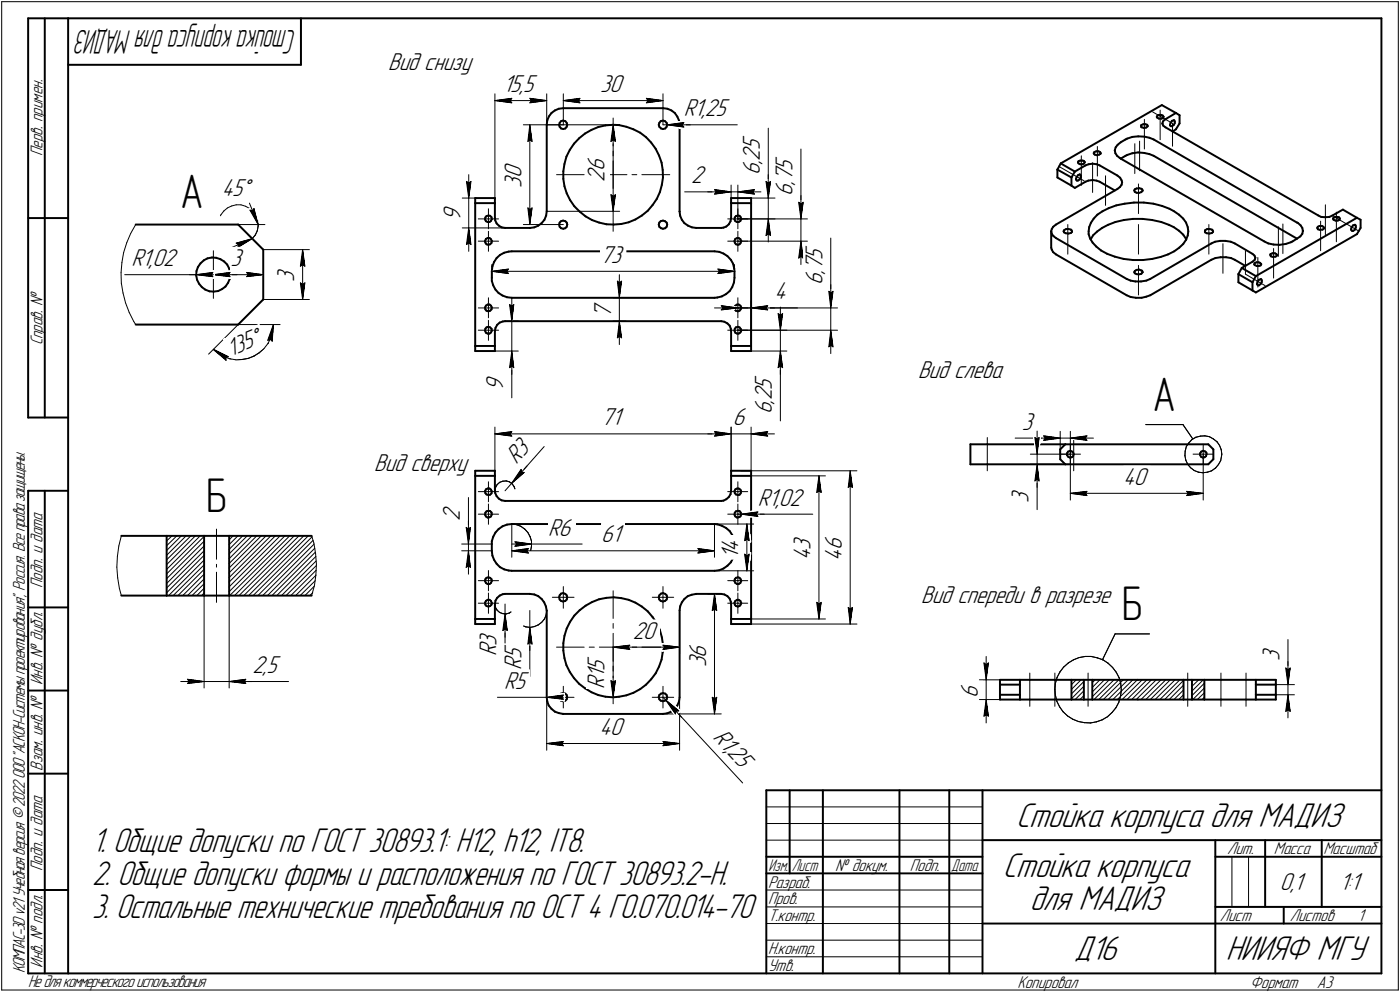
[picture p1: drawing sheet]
<svg xmlns="http://www.w3.org/2000/svg" width="421mm" height="298mm" viewBox="0 0 421 298" stroke-linecap="round" stroke-linejoin="round" font-family="sans-serif">
<defs><g id="words">
<g font-size="14.6">
<text x="54.2" y="62.4">А</text>
<text x="346.6" y="123.6">А</text>
<text x="62" y="153.9">Б</text>
<text x="337.4" y="186.4">Б</text>
</g>
<g font-size="10.9">
<text x="305.6" y="248.5">Стойка корпуса для МАДИЗ</text>
<text x="301.6" y="263.5">Стойка корпуса</text>
<text x="309.7" y="273.5">для МАДИЗ</text>
<text x="323" y="288.5">Д16</text>
<text x="368.7" y="288.5">НИИЯФ МГУ</text>
</g>
<g font-size="10.8">
<text x="27.7" y="256">1. Общие допуски по ГОСТ 30893.1: H12, h12, IT8.</text>
<text x="27.7" y="265.9">2. Общие допуски формы и расположения по ГОСТ 30893.2-Н.</text>
<text x="27.7" y="275.9">3. Остальные технические требования по ОСТ 4 ГО.070.014-70</text>
</g>
<text font-size="10.6" x="89.1" y="9" transform="rotate(180 89.1 9)">Стойка корпуса для МАДИЗ</text>
<g font-size="7.8">
<text x="116.7" y="21.2">Вид снизу</text>
<text x="151.4" y="27.7">15,5</text>
<text x="180.5" y="27.7">30</text>
<text x="205.6" y="35">R1,25</text>
<text x="228.5" y="45.1" transform="rotate(-90 228.5 45.1)">5</text>
<text x="156.8" y="53.6" transform="rotate(-90 156.8 53.6)">0</text>
<text x="181.8" y="51.4" transform="rotate(-90 181.8 51.4)">6</text>
<text x="228.5" y="52.5" transform="rotate(-90 228.5 52.5)">6</text>
<text x="228.5" y="49.3" transform="rotate(-90 228.5 49.3)">,</text>
<text x="228.5" y="48.3" transform="rotate(-90 228.5 48.3)">2</text>
<text x="238.3" y="51.4" transform="rotate(-90 238.3 51.4)">5</text>
<text x="66.7" y="59">45Å</text>
<text x="156.8" y="56.4" transform="rotate(-90 156.8 56.4)">3</text>
<text x="181.8" y="54.6" transform="rotate(-90 181.8 54.6)">2</text>
<text x="207.9" y="55.1">2</text>
<text x="238.3" y="58.8" transform="rotate(-90 238.3 58.8)">6</text>
<text x="238.3" y="55.6" transform="rotate(-90 238.3 55.6)">,</text>
<text x="238.3" y="54.5" transform="rotate(-90 238.3 54.5)">7</text>
<text x="138.5" y="66.5" transform="rotate(-90 138.5 66.5)">9</text>
<text x="39.5" y="80">R1,02</text>
<text x="69.3" y="80">3</text>
<text x="180.5" y="79">73</text>
<text x="247.3" y="82.3" transform="rotate(-90 247.3 82.3)">,</text>
<text x="247.3" y="81.3" transform="rotate(-90 247.3 81.3)">7</text>
<text x="247.3" y="78.1" transform="rotate(-90 247.3 78.1)">5</text>
<text x="88.5" y="84.8" transform="rotate(-90 88.5 84.8)">3</text>
<text x="232.9" y="90">4</text>
<text x="247.3" y="85.5" transform="rotate(-90 247.3 85.5)">6</text>
<text x="183.8" y="95.5" transform="rotate(-90 183.8 95.5)">7</text>
<text x="69.4" y="107.2" transform="rotate(-22 69.4 107.2)">135Å</text>
<text x="276.1" y="113.5">Вид слева</text>
<text x="151.3" y="117.5" transform="rotate(-90 151.3 117.5)">9</text>
<text x="232.1" y="117.1" transform="rotate(-90 232.1 117.1)">5</text>
<text x="232.1" y="124.5" transform="rotate(-90 232.1 124.5)">6</text>
<text x="232.1" y="121.3" transform="rotate(-90 232.1 121.3)">,</text>
<text x="232.1" y="120.3" transform="rotate(-90 232.1 120.3)">2</text>
<text x="180.8" y="127.8">71</text>
<text x="220.4" y="127.8">6</text>
<text x="307.3" y="129.1">3</text>
<text x="112.6" y="141.5">Вид сверху</text>
<text x="155.3" y="139.8" transform="rotate(-48 155.3 139.8)">R3</text>
<text x="337.8" y="145.7">40</text>
<text x="227.9" y="152">R1,02</text>
<text x="309.3" y="151.1" transform="rotate(-90 309.3 151.1)">3</text>
<text x="138.3" y="156.5" transform="rotate(-90 138.3 156.5)">2</text>
<text x="164.9" y="161">R6</text>
<text x="180.8" y="163">61</text>
<text x="222.1" y="166" transform="rotate(-90 222.1 166)">4</text>
<text x="243.7" y="165.2" transform="rotate(-90 243.7 165.2)">3</text>
<text x="253.2" y="165.4" transform="rotate(-90 253.2 165.4)">6</text>
<text x="222.1" y="168.1" transform="rotate(-90 222.1 168.1)">1</text>
<text x="243.7" y="168.4" transform="rotate(-90 243.7 168.4)">4</text>
<text x="253.2" y="168.6" transform="rotate(-90 253.2 168.6)">4</text>
<text x="277.1" y="181.1">Вид спереди в разрезе</text>
<text x="190.3" y="192">20</text>
<text x="149.3" y="197.3" transform="rotate(-90 149.3 197.3)">R</text>
<text x="149.3" y="194.1" transform="rotate(-90 149.3 194.1)">3</text>
<text x="212.3" y="197.6" transform="rotate(-90 212.3 197.6)">6</text>
<text x="75.9" y="202.2">2,5</text>
<text x="156.8" y="201.3" transform="rotate(-90 156.8 201.3)">R</text>
<text x="156.8" y="198.1" transform="rotate(-90 156.8 198.1)">5</text>
<text x="181.8" y="203.8" transform="rotate(-90 181.8 203.8)">1</text>
<text x="181.8" y="201.7" transform="rotate(-90 181.8 201.7)">5</text>
<text x="212.3" y="200.4" transform="rotate(-90 212.3 200.4)">3</text>
<text x="384.8" y="198.8" transform="rotate(-90 384.8 198.8)">3</text>
<text x="151.6" y="207">R5</text>
<text x="181.8" y="207" transform="rotate(-90 181.8 207)">R</text>
<text x="294" y="209.8" transform="rotate(-90 294 209.8)">6</text>
<text x="180.3" y="220.9">40</text>
<text x="214.2" y="221.8" transform="rotate(47 214.2 221.8)">R1,</text>
<text x="218.5" y="226.4" transform="rotate(47 218.5 226.4)">25</text>
<text x="384.9" y="267.5">0,1</text>
<text x="402.9" y="267.5">1:1</text>
</g>
<g font-size="5.4">
<text x="12.8" y="46.9" transform="rotate(-90 12.8 46.9)">Перв. примен.</text>
<text x="12.8" y="103.8" transform="rotate(-90 12.8 103.8)">Справ. №</text>
<text x="12.8" y="176.7" transform="rotate(-90 12.8 176.7)">Подп. и дата</text>
<text x="12.8" y="205.8" transform="rotate(-90 12.8 205.8)">Инв. № дубл.</text>
<text x="12.8" y="231.6" transform="rotate(-90 12.8 231.6)">Взам. инв. №</text>
<text x="369.1" y="256.8">Лит.</text>
<text x="383.1" y="256.8">Масса</text>
<text x="398" y="256.8">Масштаб</text>
<text x="12.8" y="261.7" transform="rotate(-90 12.8 261.7)">Подп. и дата</text>
<text x="251.2" y="261.8">№ докум.</text>
<text x="273.6" y="261.8">Подп.</text>
<text x="231" y="266.8">Разраб.</text>
<text x="231" y="271.8">Пров.</text>
<text x="231" y="276.8">Т.контр.</text>
<text x="366.9" y="276.8">Лист</text>
<text x="387.9" y="276.8">Листов</text>
<text x="408.4" y="276.8">1</text>
<text x="231" y="286.8">Н.контр.</text>
<text x="7.5" y="292.5" transform="rotate(-90 7.5 292.5)">КОМПАС-3Dv21 Учебнаяверсия©2022ООО&quot;АСКОН-Системыпроектирования&quot;, Россия. Всеправазащищены.</text>
<text x="12.8" y="290.8" transform="rotate(-90 12.8 290.8)">Инв. № подл.</text>
<text x="231" y="291.8">Утв.</text>
<text x="8.5" y="296.7">Недлякоммерческогоиспользования</text>
<text x="306" y="296.8">Копировал</text>
<text x="376" y="296.8">Формат</text>
<text x="396" y="296.8">A3</text>
</g>
<g font-size="5.3">
<text x="231.1" y="261.8">Изм.</text>
<text x="238.1" y="261.8">Лист</text>
<text x="286.1" y="261.8">Дата</text>
</g>
</g></defs>
<g fill="none" stroke="#000" stroke-width=".59">
<path d="M8.5 5.5v120zM8.5 5.5h12zM13.5 5.5v120zM20.5 5.5v287zM20.5 5.5h395zM20.5 19.5h70zM90.5 5.5v14zM415.5 5.5v287zM164.4 37.5v26zM164.6 36.2l-.2 1.3zM165.1 35l-.5 1.2zM165.9 34l1-.8z"/>
<path d="M165.9 34l-.8 1zM166.9 33.2l1.2-.5zM168.1 32.7l1.3-.2zM168.1 37.5l.2 .6zM168.3 38.1l.4 .5zM168.3 36.9l-.2 .6zM168.7 38.6l.7 .2zM168.7 36.4l-.4 .5zM168.7 36.4l.6-.2zM169.3 36.2l.7 .2zM169.4 32.5h30zM169.4 38.8l.6-.2z"/>
<path d="M170 36.4l.4 .5zM170.4 36.9l.2 .6zM170.4 38.1l-.4 .5zM170.6 37.5l-.2 .6zM177.9 39l2-.8zM179.9 38.2l2.2-.5zM182.1 37.7l2.3-.2zM184.4 37.5l1.8 .1zM186.2 37.6l2.2 .5zM188.4 38.1l2.1 .8zM190.5 38.9l2 1zM192.5 39.9l1.8 1.3z"/>
<path d="M198.1 37.5l.2 .6zM198.3 38.1l.5 .5zM198.3 36.9l-.2 .6zM198.7 36.4l-.4 .5zM198.7 36.4l.7-.2zM198.8 38.6l.6 .2zM199.4 32.5l1.3 .2zM199.4 36.2l.6 .2zM199.4 38.8l.7-.2zM200 36.4l.5 .5zM200.5 36.9l.2 .6zM200.5 38.1l-.4 .5z"/>
<path d="M200.7 37.5l-.2 .6zM200.7 32.7l1.2 .5zM201.9 33.2l1 .8zM202.9 34l.8 1.1zM203.7 35.1l.5 1.1zM204.2 36.2l.2 1.3zM204.4 37.5v26zM343.2 37.8v.4zM343.2 37.6l.6-.3zM343.2 37.6v.2zM343.2 38.2l.2 .1zM343.4 38.3l.6 .1z"/>
<path d="M343.8 37.3h.7zM344 38.4h.7zM344.5 37.3l.5 .2zM344.7 38.4l.4-.4zM345 37.5l.2 .3zM345.2 37.8l-.1 .2zM347.9 35.1l.2 .3zM348.1 35.4l.5 .2zM348.1 34.8l-.2 .3zM348.1 34.8l.4-.3zM348.5 34.5h.7zM348.6 35.6h.7z"/>
<path d="M349.2 34.5l.5 .2zM349.3 35.6l.5-.1zM349.4 31.6l4.3 2.4zM349.6 37.2l.2 .6zM349.6 37.2h.1M349.7 34.7l.2 .4zM349.8 36.5l-.2 .6zM349.8 36.5l.5-.5zM349.8 37.8l.7 .5zM349.9 35.1h.1M349.9 35.1l-.1 .4zM350.3 36l.2-.2z"/>
<path d="M350.5 35.8l3.2-1.8zM350.5 38.3l46 26.5zM351.9 37.7l.2 .2zM351.9 37.5v.2zM352 36.9l-.1 .6zM352.1 37.9h.4zM352.5 36.3l-.5 .6zM352.5 36.3l.5-.1zM352.5 37.9l.5-.3zM352.6 39.5l1.1-.6zM353 36.2h.1zM353.1 36.2l.2 .3z"/>
<path d="M353.3 36.5v.5zM353.3 37l-.3 .6zM353.7 34l1.1 .6zM354.8 37.1l-1.1 1.8zM354.8 34.6v2.5zM142.9 59.5v1.5zM142.9 59.5h5.9zM148.8 59.5v1.5zM169.4 51.5v2.3zM169.4 53.8l.4 2.2zM169.8 49.3l-.4 2.2zM169.8 56l.6 2.1z"/>
<path d="M170.3 47.1l-.5 2.2zM170.4 58.1l1 2zM171.4 45l-1.1 2.1zM172.6 43.2l-1.2 1.8zM174.2 41.6l1.7-1.5zM174.2 41.6l-1.6 1.6zM175.9 40.1l2-1.1zM194.3 41.2l1.5 1.6zM195.8 42.8l1.4 1.9zM197.2 44.7l1 2zM197.5 59.8l-1.2 1.8zM198.2 46.7l.8 2.2z"/>
<path d="M198.5 57.7l-1 2.1zM199 48.9l.3 2.2zM199.1 55.5l-.6 2.2zM199.3 51.1l.1 2.2zM199.4 53.3l-.3 2.2zM219.9 59.5v1.5zM219.9 59.5h6zM225.9 59.5v1.5zM318 51l4.2 2.3zM318 53.3l4.2 2.5zM318 51v2.3zM319 49.1l4.3 2.5z"/>
<path d="M319 49.1l30.4-17.5zM319 49.1l-1 1.9zM322.2 53.3v2.5zM322.2 55.8l1.1 .7zM323.3 56.5l3.2-1.9zM323.3 51.6l3.2-1.9zM323.3 51.6l-1.1 1.7zM323.6 53.9l.2 .4zM323.6 53.8v.1zM323.8 53.3l-.2 .5zM323.8 54.3h.4zM324.2 48.8l.2 .3z"/>
<path d="M324.2 52.7l-.4 .6zM324.2 52.7l.5-.3zM324.2 54.3l.5-.4zM324.4 49.1l.5 .3zM324.4 48.4l-.2 .4zM324.4 48.4l.5-.1zM324.7 52.4l.2 .1zM324.9 49.4h.7zM324.9 48.3h.6zM324.9 52.5l.1 .3zM325 52.8v.5zM325 53.3l-.3 .6z"/>
<path d="M325.5 48.3h.5zM325.6 49.4l.5-.3zM326 48.3l.2 .4zM326.2 48.7h.1M326.2 48.8l-.1 .3zM326.5 49.7l.9-.3zM326.5 54.6l.8-.3zM327.3 54.3l1.3-.2zM327.4 49.4l1.2-.2zM328.6 49.2l1.3 .2zM328.6 54.1l1.2 .2zM328.9 46.1l.2 .2z"/>
<path d="M329.1 45.7l.6-.2zM329.1 45.7l-.2 .4zM329.1 46.3l.2 .2zM329.3 46.5l.6 .2zM329.7 45.5h.7zM329.8 54.3l.9 .3zM329.9 49.4l.8 .3zM329.9 46.7l.6-.2zM330.4 45.5l.5 .2zM330.5 46.5l.5-.3zM330.7 54.6l4.6 2.6zM330.7 49.7l5.3 3z"/>
<path d="M330.9 45.7l.1 .4zM331 46.1v.1zM335.3 45.1h.1M335.3 45.2l.1 .9zM335.4 46.1l.6 .7zM335.5 44.3l-.2 .8zM336 46.8l.8 .7zM336 52.7l.9 .7zM336 56.8l.8-.6zM336.1 43.5l1-.7zM336.1 43.5l-.6 .8zM336.8 47.5l.3 .2z"/>
<path d="M336.9 53.4l.4 .8zM337.1 47.7l1.4-.9zM337.1 47.7l43.1 24.9zM337.1 42.8l1.4-.9zM337.3 54.2l.2 .6zM337.3 55.5l-.5 .7zM337.5 54.8l-.2 .7zM338.5 41.9l.5-.2zM338.5 46.8l.5-.2zM339 41.7l1.5-.6zM339 46.6l1.5-.5zM340.5 41.1l1.8-.1z"/>
<path d="M340.5 46.1l1.8-.3zM341.1 57.2l.2 .5zM341.3 56.9l.5-.3zM341.3 56.9l-.2 .3zM341.3 57.7l.5 .2zM341.8 56.6h.8zM341.8 57.9l.7 .1zM342.3 41l1.9 .1zM342.3 45.8l1.9 .2zM342.5 58l.7-.3zM342.6 56.6l.6 .1zM343.2 57.7l.4-.3z"/>
<path d="M343.2 56.7l.3 .2zM343.5 56.9l.2 .3zM343.7 57.2l-.1 .2zM344.2 41.1l1.5 .3zM344.2 46l1.5 .3zM345.7 41.4l1.3 .5zM345.7 46.3l1.3 .5zM347 41.9l43.1 25zM347 46.8l43.1 24.9zM8.5 65.5h12zM40.8 67.5h30.8zM60.3 79.2l-.8 1.1z"/>
<path d="M60.3 79.2l1-1zM61.3 78.2l1.1-.6zM62.4 77.6l1.4-.2zM63.8 77.4l1.2 .1zM65 77.5l1.3 .4zM66.3 77.9l1.1 .7zM67.4 78.6l.9 .9zM68.3 79.5l.6 1.2zM71.6 67.5l7.6 7.5zM79.2 75v15zM142.9 61h5.9zM142.9 61v43z"/>
<path d="M145.9 66l.2 .5zM145.9 72.4l.1 .5zM146 65.4l-.1 .6zM146 72.9l.3 .5zM146.1 66.5l.5 .2zM146.1 71.8l-.2 .6zM146.1 71.8l.5-.3zM146.3 64.9l.6-.1zM146.3 64.9l-.3 .5zM146.3 73.4l.6 .2zM146.6 66.7h.6zM146.6 71.5h.6z"/>
<path d="M146.9 64.8l.5 .1zM146.9 73.6l.5-.2zM147.2 66.7l.5-.3zM147.2 71.5l.5 .4zM147.4 64.9l.4 .4zM147.7 71.9l.2 .5zM147.8 65.3l.1 .6zM147.8 73l-.4 .4zM147.9 65.9l-.2 .5zM147.9 72.4l-.1 .6zM148.6 78.7l-.5 1.4zM148.8 61v4.5z"/>
<path d="M148.8 65.5l.1 .7zM148.9 66.2l.5 .9zM149.4 67.1l.6 .7zM149.4 77.6l-.8 1.1zM149.4 77.6l1-1zM150 67.8l.9 .5zM150.4 76.6l1.2-.7zM150.9 68.3l1 .2zM151.6 75.9l1.4-.3zM151.9 68.5h7.4zM153 75.6l.9-.1zM153.9 75.5h61z"/>
<path d="M159.4 68.5h.1M159.4 68.5l1.3-.2zM160.7 68.3l1.2-.5zM161.9 67.8l1-.7zM163.7 66l-.8 1.1zM164.3 64.8l-.6 1.2zM164.4 63.5l-.1 1.3zM168.1 67.5l.2 .7zM168.3 68.2l.4 .4zM168.3 66.9l-.2 .6zM168.3 66.9l.4-.4zM168.7 68.6l.7 .1z"/>
<path d="M168.7 66.5l.6-.2zM169.3 66.3l.7 .2zM169.4 68.7l.6-.1zM170 66.5l.4 .4zM170.4 66.9l.2 .6zM170.4 68.2l-.4 .4zM170.6 67.5l-.2 .7zM171.4 60.1l1.3 1.9zM172.7 62l1.6 1.6zM174.3 63.6l1.8 1.4zM176.1 65l2 1.1zM178.1 66.1l2.1 .8z"/>
<path d="M180.2 66.9l2.2 .5zM182.4 67.4l2.2 .1zM184.6 67.5l2.3-.2zM186.9 67.3l2.2-.5zM189.1 66.8l2-.8zM191.1 66l1.9-1.2zM193 64.8l1.8-1.5zM196.3 61.6l-1.5 1.7zM198.1 67.5l.2 .7zM198.3 68.2l.5 .4zM198.3 66.9l-.2 .6zM198.3 66.9l.4-.4z"/>
<path d="M198.7 66.5l.7-.2zM198.8 68.6l.6 .1zM199.4 66.3l.6 .2zM199.4 68.7l.7-.1zM200 66.5l.5 .4zM200.5 66.9l.2 .6zM200.5 68.2l-.4 .4zM200.7 67.5l-.2 .7zM204.4 63.6l.2 1.3zM204.4 63.6h.1M204.6 64.9l.5 1.1zM205.1 66l.7 1.1z"/>
<path d="M205.8 67.1l1.1 .7zM206.9 67.8l1.2 .5zM208.1 68.3l1.3 .2zM209.4 68.5h7.5zM214.9 75.5l1.4 .2zM216.3 75.7l1.3 .5zM216.9 68.5l.7-.1zM217.6 76.2l1.2 .8zM217.6 68.4l.8-.3zM218.4 68.1l.8-.7zM218.8 77l1 1.1zM219.7 66.5l-.5 .9z"/>
<path d="M219.8 78.1l.7 1.1zM219.9 61h6zM219.9 61v4.5zM219.9 65.5l-.2 1zM220.5 79.2l.3 1.5zM220.9 66l.2 .5zM220.9 72.4l.1 .5zM221 65.4l-.1 .6zM221 72.9l.3 .5zM221.1 66.5l.6 .2zM221.1 71.8l-.2 .6zM221.1 71.8l.6-.3z"/>
<path d="M221.3 64.9l.6-.1zM221.3 64.9l-.3 .5zM221.3 73.4l.6 .2zM221.7 66.7h.5zM221.7 71.5h.5zM221.9 64.8l.5 .1zM221.9 73.6l.5-.2zM222.2 66.7l.5-.3zM222.2 71.5l.5 .4zM222.4 64.9l.4 .4zM222.7 71.9l.2 .5zM222.8 65.3l.1 .6z"/>
<path d="M222.8 73l-.4 .4zM222.9 65.9l-.2 .5zM222.9 72.4l-.1 .6zM225.9 61v43zM316.1 74.4l.2 .6zM316.1 69.5v4.9zM316.1 69.5l.2 .8zM316.3 75l.4 .8zM316.3 68.8l-.2 .7zM316.3 70.3l.5 .7zM316.7 75.8l.9 .7zM316.7 68.2l.9-.7z"/>
<path d="M316.7 68.2l-.4 .6zM316.8 71l.8 .5zM317.6 71.5l21.2 12.3zM317.6 67.5l18.4-10.7zM317.6 76.5l21.2 12.2zM319.9 69.5l.1 .3zM320 69.2l.6-.4zM320 69.2l-.1 .3zM320 69.8l.5 .3zM320.5 70.1l.8 .1zM320.6 68.8h.8zM321.3 70.2l.8-.2z"/>
<path d="M321.4 68.8l.7 .2zM322.1 70l.3-.3zM322.1 69l.1 .2zM322.2 69.2l.2 .3zM322.4 69.5v.2zM327.4 70.4l.4 1.2zM327.4 69.5v.9zM327.6 68.2l-.2 1.3zM327.8 71.6l.8 1.3zM328.1 67l-.5 1.2zM328.6 72.9l1.1 1.2zM328.8 70.7l-.8 1.3z"/>
<path d="M328.8 70.7l1.1-1.1zM328.9 65.7l-.8 1.3zM329.7 74.1l1.4 1.2zM329.9 69.6l1.6-1.1zM330 64.5l-1.1 1.2zM330 64.5l1.6-1zM331.1 75.3l1.9 1zM331.5 68.5l1.7-.9zM331.6 63.5l1.8-.9zM333 76.3l2.3 .8zM333.2 67.6l2.2-.9zM333.4 62.6l2.3-.9z"/>
<path d="M335.3 77.1l2.6 .7zM335.4 66.7l2.6-.6zM335.7 61.7l2.5-.5zM337.9 77.8l2.9 .3zM338 66.1l2.7-.3zM338.2 61.2l2.8-.3zM340.7 65.8h3zM340.8 78.1h2.9zM341 60.9h3zM343.7 65.8l2.8 .3zM343.7 78.1l2.8-.3zM344 60.9l2.9 .3z"/>
<path d="M346.5 66.1l2.7 .6zM346.5 77.8l2.6-.6zM346.9 61.2l2.6 .7zM349.1 77.2l2.2-.7zM349.2 66.7l2.3 .9zM349.5 61.9l2.2 .8zM351.3 76.5l1.8-1zM351.5 67.6l1.5 .6zM351.7 62.7l1.3 .7zM353 68.2l1.6 1.1zM353 63.4l1.6 1.1zM353.1 75.5l1.6-1.1z"/>
<path d="M354.6 69.3l1.3 1.2zM354.6 64.5l1.3 1.2zM354.7 74.4l1.2-1.1zM355.9 70.5l.8 1.3zM355.9 65.7l.8 1.2zM356.7 71.8l.1 .2zM356.7 66.9l.5 1.3zM356.7 72.1l-.8 1.2zM357.2 68.2l.2 1.3zM357.2 70.8l-.5 1.3zM357.4 69.5l-.2 1.3zM362.4 69.5l.1 .3z"/>
<path d="M362.5 69.2l.6-.4zM362.5 69.2l-.1 .3zM362.5 69.8l.5 .3zM363 70.1l.7 .1zM363.1 68.8h.7zM363.7 70.2l.8-.2zM363.8 68.8l.7 .2zM364.3 78.1l1.2-.5zM364.3 73.2l1.1-.6zM364.5 70l.3-.3zM364.5 69l.2 .2zM364.7 69.2l.1 .3z"/>
<path d="M364.8 69.5v.2zM365.4 72.6l1.5-.2zM365.5 77.6l1.6-.3zM366.9 72.4h1.7zM367.1 77.3h1.6zM368.6 72.4l1.6 .2zM368.7 77.3l1.5 .3zM370.2 72.6l1.1 .6zM370.2 77.6l1.1 .5zM371.3 78.1l3.3 1.8zM371.3 73.2l5.4 3.1zM376.7 76.3l.6 .5z"/>
<path d="M376.7 78.7l.2-.1zM377.2 79.4l.2 .3zM377.3 76.8l.2 .6zM377.4 78.1l-.5 .5zM377.4 79.7l.6 .2zM377.4 79.1l-.2 .3zM377.4 79.1l.5-.3zM377.5 77.4h.1M377.5 77.5l-.1 .6zM377.9 78.8h.6zM378 79.9h.6zM378.5 78.8l.5 .2z"/>
<path d="M378.6 79.9l.5-.1zM379 79l.3 .3zM379.3 79.3h.1M379.3 79.4l-.2 .4zM380.2 72.6l1.2 .6zM381.4 73.2l1.6 .3zM382 76.6l.2 .4zM382.1 76.4l.6-.3zM382.1 76.4l-.1 .2zM382.2 77h.1M382.3 77l.6 .2zM382.7 76.1h.8z"/>
<path d="M382.9 77.2l.7-.1zM383 73.5l1.8 .1zM383.5 76.1l.4 .3zM383.6 77.1l.4-.3zM383.9 76.4l.1 .2zM384 76.6v.2zM384.8 73.6l1.9-.3zM386.7 73.3l1.5-.5zM388.2 72.8l.5-.2zM388.7 72.6l1.4-.9zM390.1 71.7l1-.7zM390.1 66.9l.2 .1z"/>
<path d="M390.3 67l.9 .7zM391.2 67.7l.5 .8zM391.7 70.3l-.6 .7zM391.7 68.5l.1 .8zM391.8 69.4l-.1 .9zM391.8 69.4h.1M396.2 68.5l.1 .3zM396.3 68.2l.5-.3zM396.3 68.2l-.1 .3zM396.3 68.8h.1M396.4 68.9l.6 .2zM396.5 64.8l.8 .4z"/>
<path d="M396.8 67.9h.8zM397 69.1l.8-.1zM397.3 65.2l1.3 .1zM397.6 67.9l.4 .3zM397.8 69l.4-.3zM398 68.2l.2 .3zM398.2 68.5v.2zM398.6 65.3l1.2-.1zM399.8 65.2l.9-.4zM400.7 64.8l3.2-1.8zM400.9 65.7l.2 .3zM401.1 66l.6 .3z"/>
<path d="M401.1 65.4l-.2 .3zM401.1 65.4l.5-.2zM401.6 65.2h.7zM401.7 66.3h.6zM402.3 65.2l.4 .1zM402.3 66.3l.5-.3zM402.7 65.3l.2 .3zM402.9 65.6h.1M402.9 65.7l-.1 .3zM403.9 63l4.2 2.4zM406.3 68.9l.1 .2zM406.4 69.1l.2 .2z"/>
<path d="M406.5 68.3l-.2 .6zM406.6 69.3l.3 .1zM406.9 67.7l-.4 .6zM406.9 67.7l.5-.1zM406.9 69.4l.5-.3zM407.4 67.6h.2zM407.6 67.6l.2 .3zM407.8 67.9v.5zM407.8 68.4l-.4 .7zM408.1 65.4l1.1 .6zM409.2 66v2.5zM409.2 68.5l-1.1 1.9z"/>
<path d="M40.8 97.5h30.8zM59 82.8l.3 1.3zM59.1 81.4l-.1 1.4zM59.3 84.1l.6 1.2zM59.5 80.3l-.4 1.1zM59.9 85.3l.8 1zM60.7 86.3l1 .7zM61.7 87l1.3 .5zM63 87.5l1.3 .1zM64.3 87.6l1.3-.1zM65.6 87.5l1.2-.6zM66.8 86.9l1-.8z"/>
<path d="M68.6 85l-.8 1.1zM68.9 80.7l.4 1.3zM69.1 83.8l-.5 1.2zM69.3 82.5l-.2 1.3zM69.3 82v.5zM71.6 97.5l7.6-7.5zM145.9 99.4l.2 .6zM145.9 92.4l.1 .6zM146 98.8l-.1 .6zM146 93l.3 .4zM146.1 100l.5 .2zM146.1 91.9l-.2 .5z"/>
<path d="M146.1 91.9l.5-.4zM146.3 98.4l.6-.2zM146.3 98.4l-.3 .4zM146.3 93.4l.6 .2zM146.6 91.5h.6zM146.9 98.2l.5 .2zM146.9 93.6l.5-.2zM147.2 91.5l.5 .4zM147.4 98.4l.4 .4zM147.7 91.9l.2 .5zM147.8 98.8l.1 .6zM147.8 93l-.4 .4z"/>
<path d="M147.9 99.4l-.2 .5zM147.9 84.4l.4 1.4zM147.9 83.5v.9zM147.9 81.5v2zM147.9 92.4l-.1 .6zM148.1 80.1l-.2 1.4zM148.3 85.8l.7 1.2zM148.8 99.5v4.5zM149 98.6l-.2 .9zM149 87l.9 1.1zM149.5 97.6l-.5 1zM149.5 97.6l.8-.7z"/>
<path d="M149.9 88.1l1.2 .7zM150.3 96.9l.9-.3zM151.1 88.8l1.4 .5zM151.2 96.6l.7-.1zM151.9 96.5h65zM152.5 89.3l1.4 .2zM153.9 89.5h61zM214.9 89.5l.8-.1zM215.7 89.4l1.4-.3zM216.9 96.5l.9 .2zM217.1 89.1l1.3-.7zM217.8 96.7l1 .5z"/>
<path d="M218.4 88.4l1.1-.9zM218.8 97.2l.7 .7zM219.5 97.9l.3 .9zM219.8 98.8l.1 .7zM219.9 99.5v4.5zM220.2 86.3l-.7 1.2zM220.7 84.9l-.5 1.4zM220.8 80.7l.1 .8zM220.9 92.4l.1 .6zM220.9 83.5l-.2 1.4zM220.9 81.5v2zM220.9 99.4l.2 .6z"/>
<path d="M221 93l.3 .4zM221 98.8l-.1 .6zM221.1 91.9l-.2 .5zM221.1 91.9l.6-.4zM221.1 100l.6 .2zM221.3 93.4l.6 .2zM221.3 98.4l.6-.2zM221.3 98.4l-.3 .4zM221.7 91.5h.5zM221.9 93.6l.5-.2zM221.9 98.2l.5 .2zM222.2 91.5l.5 .4z"/>
<path d="M222.4 98.4l.4 .4zM222.7 91.9l.2 .5zM222.8 93l-.4 .4zM222.8 98.8l.1 .6zM222.9 92.4l-.1 .6zM222.9 99.4l-.2 .5zM338.8 83.8l1.2 .5zM338.8 88.7l1.2 .5zM340 84.3l1.5 .3zM340 89.2l1.6 .3zM341.1 81.8l.2 .3zM341.3 81.4l.5-.3z"/>
<path d="M341.3 81.4l-.2 .4zM341.3 82.1l.5 .3zM341.5 84.6h1.7zM341.6 89.5h1.7zM341.8 81.1l.8-.1zM341.8 82.4l.7 .1zM342.5 82.5l.7-.2zM342.6 81l.6 .3zM343.2 84.6l1.6-.3zM343.2 81.3l.3 .1zM343.3 89.5l1.5-.3zM343.5 81.4l.2 .4z"/>
<path d="M343.6 81.9l-.4 .4zM343.6 81.9h.1M344.8 84.3l1.1-.5zM344.8 89.2l1.1-.5zM345.9 83.8l18.4-10.6zM345.9 88.7l18.4-10.6zM372.4 82.4v2.4zM372.4 82.4l4.3 2.4zM372.4 84.8l4.3 2.5zM373.5 80.5l-1.1 1.9zM373.5 80.5l3.2-1.8zM373.5 80.5l4.2 2.5z"/>
<path d="M376.7 84.8v2.5zM376.7 87.3l1 .6zM377.7 87.9l30.4-17.5zM377.7 83l30.4-17.6zM377.7 83l-1 1.8zM378 85.4l.3 .3zM378 85.3v.1zM378.2 84.7l-.2 .6zM378.3 85.7l.3 .1zM378.6 84.1l-.4 .6zM378.6 84.1l.5-.2zM378.6 85.8l.5-.5z"/>
<path d="M379.1 83.9h.2zM379.3 83.9l.2 .3zM379.5 84.2v.6zM379.5 84.8l-.4 .5zM142.9 104v1.5zM142.9 105.5h5.9zM142.9 104h5.9zM146.6 100.2h.6zM147.2 100.2l.5-.3zM148.8 104v1.5zM219.9 105.5h6zM219.9 104v1.5z"/>
<path d="M219.9 104h6zM221.7 100.2h.5zM222.2 100.2l.5-.3zM225.9 104v1.5zM8.5 125.5h12zM291.8 133.5h5.1zM291.8 139.5h5.1zM291.8 133.5v6zM296.9 133.5h23.5zM296.9 139.5h23.5zM318.9 135v3zM318.9 138l1.5 1.5z"/>
<path d="M318.9 135l1.5-1.5zM320.4 139.5h43zM320.4 133.5h43zM320.9 136.7l.3 .5zM320.9 136.2v.5zM321.2 137.2l.5 .3zM321.2 135.7l-.3 .5zM321.2 135.7l.6-.2zM321.7 137.5l.6-.1zM321.8 135.5l.5 .1zM322.3 137.4l.4-.3zM322.3 135.6l.4 .4z"/>
<path d="M322.7 136l.2 .5zM322.9 136.5l-.2 .6zM360.9 136.7l.3 .5zM360.9 136.2v.5zM361.2 137.2l.5 .3zM361.3 135.7l-.4 .5zM361.3 135.7l.5-.2zM361.7 137.5l.6-.1zM361.8 135.5l.6 .1zM362.3 137.4l.4-.3zM362.4 135.6l.4 .4zM362.8 136l.1 .5z"/>
<path d="M362.9 136.5l-.2 .6zM363.4 133.5l1.5 1.5zM363.4 139.5l1.5-1.5zM364.9 135v3zM8.5 147.5v145zM8.5 147.5h12zM13.5 147.5v145zM142.9 141.5v1.5zM142.9 141.5h5.9zM142.9 143v43zM142.9 143h5.9zM145.9 147.6l.1 .6z"/>
<path d="M145.9 154.7l.2 .5zM146 148.2l.3 .4zM146 154.1l-.1 .6zM146.1 147.1l-.2 .5zM146.1 147.1l.5-.3zM146.1 155.2l.5 .3zM146.3 148.6l.6 .2zM146.3 153.7l.6-.2zM146.3 153.7l-.3 .4zM146.6 146.8h.6zM146.6 155.5l.6-.1zM146.9 148.8l.5-.1z"/>
<path d="M146.9 153.5l.5 .1zM147.2 146.8l.5 .4zM147.2 155.4l.5-.2zM147.4 153.6l.4 .4zM147.7 147.2l.2 .5zM147.8 148.3l-.4 .4zM147.8 154l.1 .6zM147.9 147.7l-.1 .6zM147.9 154.6l-.2 .6zM148.8 147.5l.1 .7zM148.8 143v4.5zM148.8 141.5v1.5z"/>
<path d="M148.9 148.2l.5 .9zM149.4 149.1l.6 .8zM149.9 159l1.2-.8zM149.9 159l-.9 1zM150 149.9l.9 .5zM150.9 150.4l1 .1zM151.1 158.2l1.4-.6zM151.9 150.5h65zM152.5 157.6l1.4-.1zM153.9 157.5h61zM214.9 157.5l.8 .1zM215.7 157.6l1.4 .4z"/>
<path d="M216.9 150.5h.7zM217.1 158l1.3 .7zM217.6 150.5l.8-.5zM218.4 158.7l1.1 .9zM218.4 150l.8-.6zM219.5 159.6l.7 1.2zM219.7 148.5l-.5 .9zM219.9 141.5h6zM219.9 141.5v1.5zM219.9 143h6zM219.9 147.5l-.2 1zM219.9 143v4.5z"/>
<path d="M220.9 154.7l.2 .5zM220.9 147.6l.1 .6zM221 154.1l-.1 .6zM221 148.2l.3 .4zM221.1 155.2l.6 .3zM221.1 147.1l-.2 .5zM221.1 147.1l.6-.3zM221.3 153.7l.6-.2zM221.3 153.7l-.3 .4zM221.3 148.6l.6 .2zM221.7 155.5l.5-.1zM221.7 146.8h.5z"/>
<path d="M221.9 153.5l.5 .1zM221.9 148.8l.5-.1zM222.2 155.4l.5-.2zM222.2 146.8l.5 .4zM222.4 153.6l.4 .4zM222.7 147.2l.2 .5zM222.8 154l.1 .6zM222.8 148.3l-.4 .4zM222.9 154.6l-.2 .6zM222.9 147.7l-.1 .6zM225.9 141.5v1.5zM225.9 143v43z"/>
<path d="M36.5 161h13.6zM36.5 179h13.6zM50.1 179h11.3zM50.1 161h11.3zM50.1 161v18zM61.4 161v18zM61.4 161h7.5zM61.4 179h7.5zM68.9 161v18zM68.9 161h24.8zM68.9 179h24.8zM145.9 174.7l.2 .5z"/>
<path d="M146 174.1l-.1 .6zM146.1 175.2l.5 .3zM146.3 173.7l.6-.2zM146.3 173.7l-.3 .4zM146.6 175.5h.6zM146.9 173.5l.5 .2zM147.2 175.5l.5-.3zM147.4 173.7l.4 .4zM147.8 174.1l.1 .5zM147.9 162.6v.9zM147.9 165.5l.2 1.5zM147.9 174.6l-.2 .6z"/>
<path d="M147.9 163.5v2zM148.1 167l.5 1.2zM148.3 161.3l-.4 1.3zM148.6 168.2l.8 1.2zM149 160l-.7 1.3zM149.4 169.4l1 1zM149.5 179.7l-.5 .8zM149.5 179.7l.8-.7zM150.3 179l.9-.4zM150.4 170.4l1.2 .7zM151.2 178.6l.7-.1zM151.6 171.1l1.4 .3z"/>
<path d="M151.9 178.5h7.4zM153 171.4l.9 .1zM153.9 171.5h61zM159.3 178.5l1.4 .1zM160.7 178.6l1.2 .6zM161.9 179.2l1 .8zM168.1 179.5l.2 .7zM168.3 178.9l-.2 .6zM168.7 178.4l.7-.2zM168.7 178.4l-.4 .5zM169.4 178.2l.6 .3zM170 178.5l.4 .4z"/>
<path d="M170.4 178.9l.2 .6zM170.6 179.5l-.2 .7zM182.4 179.7l2.2-.2zM184.6 179.5l2.3 .2zM186.9 179.7l2.2 .6zM198.1 179.5l.2 .7zM198.3 178.9l-.2 .6zM198.8 178.4l.6-.2zM198.8 178.4l-.5 .5zM199.4 178.2l.7 .3zM200.1 178.5l.4 .4zM200.5 178.9l.2 .6z"/>
<path d="M200.7 179.5l-.2 .7zM206.8 179.2l1.2-.5zM208 178.7l1.4-.2zM209.4 178.5h7.5zM214.9 171.5l1.4-.1zM216.3 171.4l1.3-.5zM216.9 178.5l.9 .1zM217.6 170.9l1.2-.9zM217.8 178.6l1 .6zM218.8 179.2l.7 .7zM218.8 170l1-1zM219.5 179.9l.3 .9z"/>
<path d="M220.2 160.8l.5 1.3zM220.5 167.7l-.7 1.3zM220.7 162.1l.2 1.4zM220.8 166.4l-.3 1.3zM220.9 163.5v2zM220.9 174.7l.2 .5zM220.9 165.5l-.1 .9zM221 174.1l-.1 .6zM221.1 175.2l.6 .3zM221.3 173.7l.6-.2zM221.3 173.7l-.3 .4zM221.7 175.5h.5z"/>
<path d="M221.9 173.5l.5 .2zM222.2 175.5l.5-.3zM222.4 173.7l.4 .4zM222.8 174.1l.1 .5zM222.9 174.6l-.2 .6zM8.5 182.5h12zM142.9 187.5h5.9zM142.9 186h5.9zM142.9 186v1.5zM145.9 181.1l.1 .6zM146 181.7l.3 .4zM146.1 180.6l-.2 .5z"/>
<path d="M146.1 180.6l.5-.3zM146.3 182.1l.6 .2zM146.6 180.3h.6zM146.9 182.3l.5-.2zM147.2 180.3l.5 .3zM147.7 180.6l.2 .6zM147.8 181.7l-.4 .4zM147.9 181.2l-.1 .5zM148.8 181.5v4.5zM148.8 186v1.5zM149 180.5l-.2 1zM162.9 180l.8 1z"/>
<path d="M163.7 181l.5 1.2zM164.2 182.2l.2 1.3zM164.4 183.5v26zM168.3 180.2l.4 .4zM168.7 180.6l.6 .2zM169.3 180.8l.7-.2zM169.4 195.5l.4 2.3zM169.4 193.3v2.2zM169.8 197.8l.5 2.1zM169.8 191.1l-.4 2.2zM170 180.6l.4-.4zM170.3 199.9l1.1 2z"/>
<path d="M170.4 188.9l-.6 2.2zM171.4 186.9l-1 2zM172.7 185l-1.3 1.9zM172.7 185l1.6-1.6zM174.3 183.4l1.8-1.4zM176.1 182l2-1.1zM178.1 180.9l2.1-.8zM180.2 180.1l2.2-.4zM189.1 180.3l2 .8zM191.1 181.1l1.9 1.2zM193 182.3l1.8 1.4zM194.8 183.7l1.5 1.7z"/>
<path d="M196.3 185.4l1.2 1.9zM197.5 187.3l1 2zM198.3 180.2l.4 .4zM198.5 189.3l.6 2.2zM198.7 180.6l.7 .2zM199 198.2l-.8 2.1zM199.1 191.5l.3 2.2zM199.3 196l-.3 2.2zM199.4 193.7l-.1 2.3zM199.4 180.8l.6-.2zM200 180.6l.5-.4zM204.4 183.5v26z"/>
<path d="M204.6 182.2l-.2 1.3zM205.1 181l-.5 1.2zM205.8 180l-.7 1zM205.8 180l1-.8zM219.8 180.8l.1 .7zM219.9 186v1.5zM219.9 181.5v4.5zM219.9 186h6zM219.9 187.5h6zM220.9 181.1l.1 .6zM221 181.7l.3 .4zM221.1 180.6l-.2 .5z"/>
<path d="M221.1 180.6l.6-.3zM221.3 182.1l.6 .2zM221.7 180.3h.5zM221.9 182.3l.5-.2zM222.2 180.3l.5 .3zM222.7 180.6l.2 .6zM222.8 181.7l-.4 .4zM222.9 181.2l-.1 .5zM225.9 186v1.5zM8.5 207.5h12zM164.4 209.5l.2 1.3zM164.6 210.8l.4 1.2z"/>
<path d="M165 212l.9 1zM165.9 213l1 .9zM166.9 213.9l1.2 .4zM168.1 214.3l1.2 .2zM168.1 209.5l.2 .6zM168.3 208.9l-.2 .6zM168.3 210.1l.4 .5zM168.7 208.4l.7-.1zM168.7 208.4l-.4 .5zM168.7 210.6l.6 .1zM169.3 214.5h.1M169.3 210.7l.7-.1z"/>
<path d="M169.4 214.5h30zM169.4 208.3l.6 .1zM170 210.6l.4-.5zM170 208.4l.4 .5zM170.4 208.9l.2 .6zM170.6 209.5l-.2 .6zM171.4 201.9l1.2 1.9zM172.6 203.8l1.6 1.7zM174.2 205.5l1.7 1.3zM175.9 206.8l2 1.2zM177.9 208l2 .9zM179.9 208.9l2.2 .5z"/>
<path d="M182.1 209.4l2.3 .1zM184.4 209.5l1.8-.1zM186.2 209.4l2.2-.4zM188.4 209l2.1-.8zM190.5 208.2l2-1.1zM192.5 207.1l1.8-1.4zM195.8 204.1l-1.5 1.6zM197.2 202.4l-1.4 1.7zM198.1 209.5l.2 .6zM198.2 200.3l-1 2.1zM198.3 208.9l.5-.5zM198.3 208.9l-.2 .6z"/>
<path d="M198.3 210.1l.4 .5zM198.7 210.6l.7 .1zM198.8 208.4l.6-.1zM199.4 214.5l1.3-.1zM199.4 210.7l.6-.1zM199.4 208.3l.7 .1zM200 210.6l.5-.5zM200.1 208.4l.4 .5zM200.5 208.9l.2 .6zM200.7 214.4l1.1-.5zM200.7 209.5l-.2 .6zM201.8 213.9l1.1-.9z"/>
<path d="M203.7 212l-.8 1zM204.2 210.8l-.5 1.2zM204.4 209.5l-.2 1.3zM300.7 210.2h6zM300.7 208.8v1.4zM300.7 205.7h6zM300.7 208.8h6zM300.7 205.7v3.1zM300.7 204.3h6zM300.7 204.3v1.4zM306.7 205.7v3.1zM306.7 204.3h3z"/>
<path d="M306.7 210.2h3zM306.7 204.3v1.4zM306.7 208.8v1.4zM309.7 210.2h7.5zM309.7 204.3h7.5zM317.2 204.3h5zM317.2 210.2h5zM322.2 210.2h3.8zM322.2 204.3h3.8zM322.2 204.3v5.9zM326 204.3v5.9zM326 204.3h2.5z"/>
<path d="M326 210.2h2.5zM328.5 204.3v5.9zM328.5 204.3h13.7zM328.5 210.2h13.7zM342.2 210.2h13.7zM342.2 204.3h13.7zM355.9 204.3v5.9zM355.9 210.2h2.6zM355.9 204.3h2.6zM358.5 210.2h3.7zM358.5 204.3v5.9zM358.5 204.3h3.7z"/>
<path d="M362.2 204.3v5.9zM362.2 210.2h5zM362.2 204.3h5zM367.2 210.2h7.5zM367.2 204.3h7.5zM374.7 204.3h3zM374.7 210.2h3zM377.7 204.3v1.4zM377.7 210.2h6zM377.7 205.7v3.1zM377.7 204.3h6zM377.7 205.7h6z"/>
<path d="M377.7 208.8v1.4zM377.7 208.8h6zM383.7 205.7v3.1zM383.7 208.8v1.4zM383.7 204.3v1.4zM8.5 232.5h12zM230.5 237.5h185zM230.5 237.5v55zM237.5 237.5v25zM247.5 237.5v55zM270.5 237.5v55zM285.5 237.5v55z"/>
<path d="M295.5 237.5v55zM230.5 257.5h65zM295.5 252.5h120zM365.5 252.5v40zM365.5 257.5h15zM380.5 252.5v20zM380.5 257.5h35zM397.5 252.5v20zM8.5 267.5h12zM230.5 262.5h65zM295.5 277.5h70zM365.5 277.5h50z"/>
<path d="M365.5 272.5h50zM386.1 272.5v5zM8.5 292.5h12zM20.5 292.5h395z"/>
</g>
<g fill="none" stroke="#000" stroke-width=".3">
<path d="M.5 .5v297zM.5 .5h420zM420.5 .5v297zM148.8 28.2v31.3zM148.8 30.2l5.1-.7zM148.8 30.2l5.1 .7zM148.8 30.2h15.6zM153.4 30.2l.5 .7zM153.9 29.5l-.5 .7zM157.4 37.5h12zM159.3 37.5l.7 5zM159.3 37.5l-.6 5z"/>
<path d="M159.3 37.5v30zM159.3 30.9l5.1-.7zM159.3 29.5l.6 .7zM159.3 29.5l5.1 .7zM159.9 30.2l-.6 .7zM164.4 28.2v9.3zM164.4 37.5h22zM169.4 28.2v9.3zM169.4 30.2l5-.7zM169.4 30.2l5 .7zM169.4 30.2h30zM173.9 30.2l.5 .7z"/>
<path d="M174.4 29.5l-.5 .7zM184.4 35.5v8.4zM184.4 37.5l.7 5zM184.4 37.5l-.7 5zM184.4 37.5v26zM194.4 30.9l5-.7zM194.4 29.5l.5 .7zM194.4 29.5l5 .7zM194.9 30.2l-.5 .7zM199.4 28.2v9.3zM199.4 37.5h1.3zM200.7 37.5h21z"/>
<path d="M200.7 37.5l5 .7zM200.7 37.5l5-.7zM200.7 37.5h6.9zM205.1 37.5l.6 .7zM205.7 36.8l-.6 .7zM231.1 38.5v16zM344.2 35.9v8.9zM346.6 33.6l6 3.5zM348.9 33.1v8.9zM352.6 37.1v6.8zM139 59.5h3.9zM140.3 54.5l.7 .5z"/>
<path d="M140.3 54.5l.7 5zM141 55l.6-.5zM141 52.5v7zM141 59.5v9zM141.6 54.5l-.6 5zM158.7 42.5l.6-.5zM159.3 42l.7 .5zM167.4 52.5h8.3zM177.2 52.5h1.5zM180.3 52.5h4.1zM183.7 42.5l.7-.5zM183.7 58.5l.7 5z"/>
<path d="M183.7 58.5l.7 .5zM184.4 52.5h4.2zM184.4 58.2v1.5zM184.4 52.5v4.1zM184.4 45.4v1.4zM184.4 48.3v4.2zM184.4 42l.7 .5zM184.4 59l.7-.5zM185.1 58.5l-.7 5zM190.1 52.5h1.4zM193 52.5h8.4zM205.9 57.7h9z"/>
<path d="M212.9 57.7h7zM214.9 57.7h5zM214.9 57l5 .7zM214.9 57l.5 .7zM214.9 58.3l5-.6zM215.4 57.7l-.5 .6zM219.9 55.6v5.4zM219.9 57.7h2zM221.9 55.6v10.2zM221.9 57.7l5 .6zM221.9 57.7l5-.7zM221.9 57.7h7z"/>
<path d="M225.9 59.5h7.2zM226.4 57.7l.5 .6zM226.9 57l-.5 .7zM230.4 54.5l.7 .5zM230.4 54.5l.7 5zM231.1 54.5v5zM231.1 55l.6-.5zM231.1 52.5v7zM231.1 59.5v6.3zM231.7 54.5l-.6 5zM240.9 44.8v16zM240.9 58.8v7z"/>
<path d="M318.3 50l7.8 4.4zM325.2 46.8v8.9zM328.6 48.9v8.9zM330 44v8.9zM332.5 52.8v8.9zM341.3 43.2v9zM342.4 55.3v8.9zM342.7 42.4v8.9zM36.7 78.9l-.3 3.1zM37.2 75.9l-.5 3zM38.1 73l-.9 2.9zM39.3 70.2l-1.2 2.8z"/>
<path d="M40.8 67.5l-1.5 2.7zM40.8 67.5h38.9zM64.2 75.4v7.1zM66.5 64.5l-.2 .4zM67.3 63.4l1.1-.9zM67.3 63.4l-.8 1.1zM68.4 62.5l1.3-.6zM69.4 74.5l6.5-2.8zM69.7 61.9l1.3-.3zM71 61.6h1.5zM71 73.1l4.9-1.4zM71 73.1l.7 .4z"/>
<path d="M71.5 74.3l4.4-2.6zM71.7 73.5l-.2 .8zM72.5 61.6l1.3 .4zM73.8 62l1.3 .7zM74.4 70.4l4.8 4.6zM75 61l2.6 6.5zM75.1 62.7l1.1 .9zM75.2 63.2l.7 .1zM75.2 63.2l2.4 4.3zM76.2 63.6l.8 1.2zM76.4 62.7l1.2 4.8zM76.4 62.7l-.5 .6z"/>
<path d="M76.8 70.6l-.9 1.1zM77 64.8l.5 1.3zM77.4 69.3l-.6 1.3zM77.5 66.1l.1 1.4zM77.6 67.9l-.2 1.4zM77.6 67.5v.4zM79.2 75h13.8zM91 75l.7 5zM91 79.5l.7 .5zM91 75l-.7 5zM91 75v15zM139 68.5h12.9z"/>
<path d="M140.3 73.5l.7-.5zM141 68.5l-.7 5zM141 73l.6 .5zM141 68.5l.6 5zM141 68.5v7zM143.8 72.5h3.1zM143.8 65.8h3.1zM146.9 72.5h3zM146.9 72.5v3zM146.9 69.5v3zM146.9 65.8h3zM146.9 65.8v2.9z"/>
<path d="M146.9 62.7v3.1zM147.9 79.5v4zM157.4 67.5h12zM158.7 62.5l.6 5zM158.7 62.5l.6 .5zM159.3 63l.7-.5zM160 62.5l-.7 5zM164.4 63.5h22zM184.4 61.2v8.3zM218.9 72.5h3zM218.9 65.8h3zM220.9 79.5v4z"/>
<path d="M221.9 72.5h3zM221.9 72.5v3zM221.9 69.5v3zM221.9 65.8h3zM221.9 65.8v2.9zM221.9 62.7v3.1zM221.9 65.8h11.2zM221.9 65.8h20.9zM221.9 72.5h20.9zM230.4 70.8l.7-.5zM231.1 65.8l-.7 5zM231.1 70.3l.6 .5z"/>
<path d="M231.1 65.8l.6 5zM231.1 65.8v6.9zM240.2 60.8l.7 .5zM240.2 60.8l.7 5zM240.2 77.6l.7-.6zM240.9 60.8v5zM240.9 61.3l.7-.5zM240.9 72.5l-.7 5.1zM240.9 77l.7 .6zM240.9 72.5l.7 5.1zM240.9 72.5v7zM240.9 65.8v6.7z"/>
<path d="M241.6 60.8l-.7 5zM249.9 71.5v16zM321.1 67.5v8.9zM342.4 67.5v8.9zM342.4 79.8v8.8zM363.6 67.5v8.9zM367.8 73.2v8.9zM374.6 75.4v7zM378.3 77.4v8.9zM383 74.7v8.9zM384.5 68.2v8.8zM385.8 67.3v8.9z"/>
<path d="M397.2 66.5v8.9zM398.6 61.6v8.9zM401.1 65l7.7 4.5zM401.9 63.8v8.8zM36.4 82l.1 3.1zM36.5 85.1l.5 3zM37 88.1l.8 2.9zM37.5 82.5h21.5zM37.8 91l1.1 2.9zM38.9 93.9l1.3 2.7zM40.2 96.6l.6 .9zM40.8 97.5h43.4z"/>
<path d="M57 82.5h7.2zM59 82.5l5-.6zM59 82.5l5 .6zM59 82.5h5.2zM63.5 82.5l.5 .6zM64 81.9l-.5 .6zM64.2 82.5h7.1zM64.2 82.5v7.2zM64.2 82.5l5-.6zM64.2 82.5l5 .6zM64.2 82.5h15zM68.7 82.5l.5 .6z"/>
<path d="M69.2 81.9l-.5 .6zM74.2 83.1l5-.6zM74.2 81.9l.5 .6zM74.2 81.9l5 .6zM74.7 82.5l-.5 .6zM79.2 90h13.8zM82 99.7l-.6 1.8zM82.2 97.9l-.2 1.8zM82.2 97.5v.4zM82.2 97.5l-.3 5zM82.2 97.5l-1.7 4.8zM90.3 80l.7-.5z"/>
<path d="M90.3 85l.7 5zM90.3 85l.7 .5zM91 85.5l.7-.5zM91.7 85l-.7 5zM143.8 99.2h3.1zM143.8 92.5h3.1zM146.9 99.2h3zM146.9 99.2v3.1zM146.9 96.3v2.9zM146.9 92.5h3zM146.9 92.5v3zM146.9 89.5v3z"/>
<path d="M147.9 81.5l5-.6zM147.9 81.5l5 .7zM147.9 81.5h73zM151.9 96.5h4zM152.4 81.5l.5 .7zM152.9 80.9l-.5 .6zM153.2 91.5l.7 .5zM153.2 91.5l.7 5zM153.9 92l.6-.5zM153.9 89.5v7zM153.9 96.5v9zM154.5 91.5l-.6 5z"/>
<path d="M184.3 89.5h30.6zM184.4 96.5h3.9zM185.7 84.5l.6 .5zM185.7 84.5l.6 5zM186.3 85l.6-.5zM186.3 82.5v7zM186.3 96.5l-.6 5zM186.3 96.5l.6 5zM186.3 96.5v7zM186.3 89.5v7zM186.9 84.5l-.6 5zM214.9 92.5h7z"/>
<path d="M215.9 82.2l5-.7zM215.9 80.9l.5 .6zM215.9 80.9l5 .6zM216.4 81.5l-.5 .7zM216.9 91.9l5 .6zM216.9 91.9l.5 .6zM216.9 93.1l5-.6zM217.4 92.5l-.5 .6zM218.9 99.2h3zM218.9 92.5h3zM221.9 99.2h3zM221.9 99.2v3.1z"/>
<path d="M221.9 96.3v2.9zM221.9 92.5h3zM221.9 92.5v3zM221.9 89.5v3zM221.9 92.5h30zM221.9 99.2h30zM221.9 99.2h14.7zM221.9 92.5h4zM225.9 90.5v13.5zM225.9 92.5h5zM225.9 92.5l5 .6zM225.9 92.5l5-.6z"/>
<path d="M225.9 92.5h7zM230.4 92.5l.5 .6zM230.9 92.5h9zM230.9 91.9l-.5 .6zM234 94.2l.7 .5zM234 94.2l.7 5zM234.7 94.7l.7-.5zM234.7 92.3v6.9zM234.7 99.2v6.3zM235.4 94.2l-.7 5zM249.3 87.5l.6 .6zM249.3 87.5l.6 5z"/>
<path d="M249.9 87.5v5zM249.9 88.1l.6-.6zM249.9 85.5v7zM249.9 99.2l-.6 5zM249.9 99.2l.6 5zM249.9 99.2v7.1zM249.9 92.5v6.7zM250.5 87.5l-.6 5zM374.6 82.4l5.9 3.5zM62.7 106.4l16.5-16.4zM64.2 105l1.4 1.3zM64.2 105l4.5 2.2z"/>
<path d="M64.2 105l3.8 3.3zM65.6 106.3l1.6 .9zM67.2 107.2l1.8 .6zM67.9 107.4l.8-.2zM67.9 107.4l.1 .9zM69 107.8l1.9 .3zM70.9 108.1l1.9-.1zM72.8 108l1.9-.3zM74.7 107.7l1.7-.7zM76.4 107l1.6-1zM78 106l1.4-1.3zM80.5 102.3l.8-.4z"/>
<path d="M80.6 103.2l-1.2 1.5zM81.3 101.9l.6 .6zM81.4 101.5l-.8 1.7zM148.8 105.5h7.1zM153.2 110.5l.7-.5zM153.9 105.5v5.1zM153.9 110.6v8.9zM153.9 105.5l-.7 5zM153.9 110l.6 .5zM153.9 105.5l.6 5zM153.9 105.5v7zM185.7 101.5l.6-.5z"/>
<path d="M186.3 101l.6 .5zM225.9 105.5h10.7zM234 110.5l.7-.5zM234.7 105.5v5zM234.7 110.5v16zM234.7 105.5l-.7 5zM234.7 110l.7 .5zM234.7 105.5l.7 5zM234.7 105.5v7zM249.3 104.2l.6-.4zM249.9 103.8l.6 .4zM148.8 128.4v13.1z"/>
<path d="M148.8 130.4l5.1-.7zM148.8 130.4l5.1 .7zM148.8 130.4h71.1zM153.4 130.4l.5 .7zM153.9 129.7l-.5 .7zM163.7 134.2l-9.9 11.1zM212.9 130.4h7zM214.9 131.1l5-.7zM214.9 129.7l.5 .7zM214.9 129.7l5 .7zM215.4 130.4l-.5 .7zM219.9 128.4v13.1z"/>
<path d="M219.9 130.4h6zM225.9 128.4v13.1zM225.9 130.4l5 .7zM225.9 130.4l5-.7zM225.9 130.4h7zM230.4 130.4l.5 .7zM230.9 129.7l-.5 .7zM296.9 131.5v10zM305.3 131.7h8.6zM309.9 136.5h12zM309.9 139.5h12zM311.2 131.5l.7 .5z"/>
<path d="M311.2 131.5l.7 5zM311.9 139.5v5zM311.9 131.7h7zM311.9 132l.6-.5zM311.9 129.5v7zM311.9 139.5l-.7 5zM311.9 139.5l.6 5zM311.9 139.5v7zM311.9 136.5v3zM312.5 131.5l-.6 5zM313.9 131.7h5zM313.9 131l5 .7z"/>
<path d="M313.9 131l.5 .7zM313.9 132.3l5-.6zM314.4 131.7l-.5 .6zM318.9 136.5h3zM318.9 129.6v6.9zM318.9 131.7h3zM321.9 136.5h3.1zM321.9 136.5v3zM321.9 133.5v3zM321.9 136.5v13.8zM321.9 129.6v6.9zM321.9 131.7l5 .6z"/>
<path d="M321.9 131.7l5-.7zM321.9 131.7h6.9zM322.9 131.5v10zM326.4 131.7l.5 .6zM326.9 131l-.5 .7zM344.6 127.6h11.2zM355.8 127.6l2.9 4.3zM356.4 136.9l.2 1.4zM356.4 135.6v1.3zM356.6 138.3l.6 1.2zM356.8 134.2l-.4 1.4zM357.2 139.5l.9 1z"/>
<path d="M357.5 133.1l-.7 1.1zM358.5 132.1l1.2-.7zM358.5 132.1l-1 1zM358.8 136.5h3.1zM359.7 131.4l1.3-.3zM361 131.1l1.4-.1zM361.9 136.5h3zM361.9 136.5v3zM361.9 133.5v3zM361.9 136.5v13.8zM362.4 131l1.3 .2zM363.7 131.2l1.2 .7z"/>
<path d="M364.9 131.9l1.1 .9zM366 132.8l.8 1.1zM366.4 139.6l-.8 1zM366.8 133.9l.5 1.2zM367.1 138.4l-.7 1.2zM367.3 135.1l.2 1.4zM367.4 137.1l-.3 1.3zM367.5 136.5l-.1 .6zM65.1 159v9.1zM140.2 158.5l.7 .5zM140.2 158.5l.7 5zM140.9 158.5v5z"/>
<path d="M140.9 149.5v9zM140.9 159l.6-.5zM140.9 156.5v7zM141.5 158.5l-.6 5zM143.8 154.5h3.1zM143.8 147.7h3.1zM146.9 154.5h3zM146.9 154.5v3.1zM146.9 151.5v3zM146.9 147.7h3zM146.9 147.7v3.1zM146.9 144.8v2.9z"/>
<path d="M149 146.6l-.2 .9zM149.5 145.6l-.5 1zM149.5 145.6l.8-.7zM150.3 144.9l.9-.3zM151.2 144.6l1-.1zM152.2 144.5l1 .3zM153.2 144.8l.8 .6zM153.8 145.3l3.8-3.3zM153.8 145.3l-1.9 2.2zM153.9 157.5v10zM153.9 157.5l1.4 .1zM154 145.4l.6 .8z"/>
<path d="M154.6 146.2l.3 .7zM155.3 157.6l1.3 .6zM156.6 158.2l1.2 .8zM156.7 141.1l.2 .8zM156.7 141.1l-2.9 4.2zM156.9 141.9l.7 .1zM157.8 159l.9 1zM158.5 140l-4.7 5.3zM214.9 157.5h11.8zM214.9 157.5v10zM218.9 154.5h3zM218.9 147.7h3z"/>
<path d="M221.9 154.5h3zM221.9 154.5v3.1zM221.9 151.5v3zM221.9 147.7h3zM221.9 147.7v3.1zM221.9 144.8v2.9zM221.9 154.5h1zM222.8 141.5h34.9zM222.9 154.5h21.5zM222.9 154.5l5 .7zM222.9 154.5l5-.7zM222.9 154.5h7z"/>
<path d="M224.6 157.5l.7 5zM224.6 157.5l-.7 5zM224.6 157.5v14zM225.9 143h22.3zM227.4 154.5l.5 .7zM227.9 153.8l-.5 .7zM245.6 148l.7-.5zM246.3 143l.7 5zM246.3 147.5l.7 .5zM246.3 143l-.7 5zM246.3 143v43zM255.1 146.5l.6-.5z"/>
<path d="M255.7 141.5l.7 5zM255.7 146l.7 .5zM255.7 141.5l-.6 5zM255.7 141.5v46zM311.2 144.5l.7-.5zM311.9 144.5v8.7zM311.9 144l.6 .5zM321.9 148.3l5-.6zM321.9 148.3l5 .6zM321.9 148.3h40zM326.4 148.3l.5 .6zM326.9 147.7l-.5 .6z"/>
<path d="M356.9 148.9l5-.6zM356.9 147.7l.5 .6zM356.9 147.7l5 .6zM357.4 148.3l-.5 .6zM358.1 140.5l1.1 .9zM359.2 141.4l1.2 .5zM360.4 141.9l1.4 .2zM361.8 142.1l1.3-.2zM363.1 141.9l1.3-.4zM364.4 141.5l1.2-.9zM35.1 170.4l.3 3.3zM35.3 167.2l-.2 3.2z"/>
<path d="M35.4 173.7l.5 3.1zM35.7 164.1l-.4 3.1zM35.9 176.8l.6 2.2zM36.5 161l-.8 3.1zM50.1 178.1l11.3-11.2zM50.1 176.7l11.3-11.2zM50.1 175.3l11.3-11.2zM50.1 172.5l11.3-11.3zM50.1 168.2l7.3-7.2zM50.1 165.4l4.4-4.4zM50.1 164l3.1-3zM50.1 162.6l1.6-1.6z"/>
<path d="M50.1 161.2l.2-.2zM50.7 179l10.7-10.7zM52.1 179l9.3-9.2zM53.5 179l7.9-7.9zM54.9 179l6.5-6.4zM56 161l-5.9 5.9zM56.4 179l5-5zM57.7 179l3.7-3.6zM58.8 161l-8.7 8.7zM59.2 179l2.2-2.2zM60.2 161l-10.1 10.1zM61.4 178.2l-.8 .8z"/>
<path d="M61.4 162.6l-11.3 11.3zM61.4 179v27.8zM65.1 172v9zM65.1 169.6v.8zM68.9 177.8l16.8-16.8zM68.9 174.9l13.9-13.9zM68.9 173.6l12.5-12.6zM68.9 172.1l11.1-11.1zM68.9 170.7l9.7-9.7zM68.9 169.3l8.3-8.3zM68.9 167.9l6.9-6.9zM68.9 166.5l5.4-5.5z"/>
<path d="M68.9 165.1l4.1-4.1zM68.9 162.2l1.2-1.2zM68.9 179v27.8zM69.1 179l18-18zM70.5 179l18-18zM71.5 161l-2.6 2.7zM71.9 179l18-18zM73.3 179l18.1-18zM74.8 179l17.9-18zM76.1 179l17.8-17.7zM77.6 179l16.5-16.6zM79 179l15.4-15.4z"/>
<path d="M80.4 179l14.3-14.2zM81.8 179l13-13.1zM83.2 179l11.8-11.8zM84.2 161l-15.3 15.4zM84.7 179l10.4-10.4zM86 179l9.2-9.1zM87.5 179l7.6-7.6zM88.9 179l6.1-6.1zM90.3 179l4.5-4.5zM91.7 179l2.8-2.8zM93.1 179l1-.9zM93.7 161l.7 2.2z"/>
<path d="M94.4 163.2l.5 3.2zM94.6 175.9l-.9 3.1zM94.9 166.4l.3 3.2zM95 172.8l-.4 3.1zM95.2 169.6l-.2 3.2zM138.9 163.5h9zM138.9 165.5h9zM140.2 170.5l.7-.5zM140.9 165.5l-.7 5zM140.9 170l.6 .5zM140.9 165.5l.6 5zM140.9 165.5v7.1z"/>
<path d="M140.9 163.5v2zM143.8 174.5h3.1zM146.9 178.2v3.1zM146.9 174.5h3zM146.9 174.5v3zM146.9 171.4v3.1zM153.9 165.5l5-.7zM153.9 165.5l5 .7zM153.9 165.5h61zM153.9 163.5h6zM154.9 164.2l5-.7zM154.9 162.8l.5 .7z"/>
<path d="M154.9 162.8l5 .7zM155.4 163.5l-.5 .7zM158.4 165.5l.5 .7zM158.7 160l.7 1.3zM158.9 164.8l-.5 .7zM159.4 161.3l.5 1.3zM159.9 163.5h15.2zM159.9 162.6v1.5zM159.9 164.1l-.3 1.3zM166.1 179.5h3.3zM169.4 179.5h3.2zM169.4 179.5v3.3z"/>
<path d="M169.4 176.3v3.2zM184.4 177.5v8.3zM196.2 179.5h3.2zM199.4 179.5h3.2zM199.4 179.5v3.3zM199.4 176.3v3.2zM209.9 166.2l5-.7zM209.9 164.8l.5 .7zM209.9 164.8l5 .7zM210.4 165.5l-.5 .7zM212.9 178.5h4zM214.9 171.5h11.8z"/>
<path d="M214.9 178.5l.7 5zM214.9 178.5l-.7 5zM214.9 178.5v36zM218.9 174.5h3zM221.9 178.2v3.1zM221.9 174.5h3zM221.9 174.5v3zM221.9 171.4v3.1zM223.9 162.5l.7-.4zM223.9 166.5l.7 5zM223.9 166.5l.7 .5zM224.6 162.1l.7 .4z"/>
<path d="M224.6 167l.7-.5zM225.3 166.5l-.7 5zM143.8 181.3h3.1zM146.9 181.3h3zM146.9 181.3v3zM148.8 181.5l.2 1zM149 182.5l.5 .9zM149.5 183.4l.8 .7zM150.3 184.1l.9 .3zM151.2 184.4l1 .1zM151.2 189.5l.7-.5zM151.9 184.5v14.8z"/>
<path d="M151.9 184.5l-.7 5zM151.9 189l.7 .5zM151.9 184.5l.7 5zM151.9 184.5v7zM151.9 181.5v3zM152.2 184.5l1-.3zM153.2 184.2l.5-.3zM157.5 188.1l.7 .3zM158.2 188.4l1.2 .2zM158.7 193.5l.6-.5zM159.3 188.6v14.7zM159.3 188.6l-.6 4.9z"/>
<path d="M159.3 193l.7 .5zM159.3 188.6l.7 4.9zM159.3 188.6v6.9zM159.3 183.5v5.1zM159.4 188.6l1.3-.3zM160.7 188.3l1.2-.5zM161.9 187.8l1-.8zM163.7 186l-.8 1zM164.3 184.8l-.6 1.2zM164.4 183.5l-.1 1.3zM167.4 194.5h8.3zM177.2 194.5h1.5z"/>
<path d="M180.3 194.5h4.1zM184.4 194.5h4.2zM184.4 194.5v4.2zM184.4 187.4v1.4zM184.4 190.3v4.2zM184.4 194.5v15zM184.4 194.5l5-.6zM184.4 194.5l5 .7zM184.4 194.5h20zM188.9 194.5l.5 .7zM189.4 193.9l-.5 .6zM190.1 194.5h1.4z"/>
<path d="M193 194.5h8.4zM199.4 195.2l5-.7zM199.4 193.9l.5 .6zM199.4 193.9l5 .6zM199.9 194.5l-.5 .7zM204.4 183.5v13zM214.2 183.5l.7-.5zM214.9 183l.7 .5zM218.9 181.3h3zM221.9 181.3h3zM221.9 181.3v3zM222.8 187.5h34.9z"/>
<path d="M225.9 186h22.3zM245.6 181l.7 5zM245.6 181l.7 .5zM246.3 181.5l.7-.5zM247 181l-.7 5zM255.1 182.5l.6 5zM255.1 182.5l.6 .5zM255.7 183l.7-.5zM256.4 182.5l-.7 5zM295.9 199.2l.7 .5zM295.9 199.2l.7 5.1zM296.6 199.7l.7-.5z"/>
<path d="M296.6 197.3v7zM297.3 199.2l-.7 5.1zM321.3 199.2l1.5-.9zM322.8 198.3l1.7-.7zM324.5 197.6l1.9-.3zM326.4 197.3h1.8zM328.2 197.3l1.8 .4zM330 197.7l1.7 .6zM331.7 198.3l1.5 1zM333.2 199.3l1.4 1.3zM335.4 190.5l-3.8 7.8zM335.4 190.5h10.3z"/>
<path d="M387.3 192.2v8.5zM387.3 198.8v6.9zM54.4 204.8h7zM56.4 204.1l5 .7zM56.4 204.1l.5 .7zM56.4 205.4l5-.6zM56.9 204.8l-.5 .6zM61.4 204.8h7.5zM68.9 204.8h5zM68.9 204.8l5 .6zM68.9 204.8l5-.7zM68.9 204.8h7z"/>
<path d="M73.4 204.8l.5 .6zM73.9 204.8h12.9zM73.9 204.1l-.5 .7zM149.6 209.5h14.8zM164.4 209.5v16zM164.4 209.5l5-.6zM164.4 209.5l5 .6zM164.4 209.5h5zM166.1 209.5h3.3zM168.9 209.5l.5 .6zM169.4 209.5h3.2zM169.4 209.5v3.3z"/>
<path d="M169.4 206.2v3.3zM169.4 208.9l-.5 .6zM183.7 204.6l.7 4.9zM183.7 204.6l.7 .4zM184.4 203.2v8.3zM184.4 200.2v1.5zM184.4 205l.7-.4zM185.1 204.6l-.7 4.9zM196.2 209.5h3.2zM199.4 209.5h3.2zM199.4 209.5v3.3zM199.4 206.2v3.3z"/>
<path d="M199.4 214.5h17.5zM199.4 209.5l.8 .9zM200.2 210.4l23.2 24.9zM200.2 210.4l2.9 4.1zM200.2 210.4l3.9 3.2zM200.2 210.4l4.8 5.2zM203.3 213.7l-.2 .8zM203.3 213.7l.8-.1zM204.4 209.5v16zM214.2 209.5l.7 5zM214.2 209.5l.7 .5zM214.9 210l.7-.5z"/>
<path d="M215.6 209.5l-.7 5zM294.6 204.3h6.1zM294.6 210.2h6.1zM295.9 215.2l.7-.4zM296.6 210.2l-.7 5zM296.6 214.8l.7 .4zM296.6 210.2l.7 5zM296.6 210.2v7.1zM296.6 204.3v5.9zM309.7 202.3v10zM317.2 202.3v10zM317.2 207.2l.2 1.8z"/>
<path d="M317.4 205.3l-.2 1.9zM317.4 209l.4 1.7zM317.8 210.7l.9 1.7zM317.9 203.5l-.5 1.8zM318.7 212.4l1 1.5zM318.8 201.9l-.9 1.6zM319.7 213.9l1.4 1.2zM319.9 200.5l1.4-1.3zM319.9 200.5l-1.1 1.4zM321.1 215.1l1.6 1.1zM322.2 210l3.8-3.8zM322.2 208.5l3.8-3.7z"/>
<path d="M322.2 207.2l2.9-2.9zM322.2 204.3h.1M322.7 216.2l1.7 .6zM323.3 210.2l2.7-2.6zM323.7 204.3l-1.5 1.4zM324.4 216.8l1.7 .4zM324.8 210.2l1.2-1.2zM326.1 217.2l1.9 .1zM327.2 202.3v10zM328 217.3l1.8-.4zM328.5 209.4l5.1-5.1zM328.5 207.9l3.6-3.6z"/>
<path d="M328.5 206.6l2.3-2.3zM328.5 205.1l.9-.8zM329 210.2l6-5.9zM329.8 216.9l1.7-.6zM330.5 210.2l6-5.9zM331.5 216.3l1.6-.9zM331.8 210.2l6-5.9zM333.1 215.4l1.3-1.3zM333.2 210.2l6.1-5.9zM334.6 200.6l1.1 1.4zM334.7 210.2l6-5.9zM335.6 212.7l-1.2 1.4z"/>
<path d="M335.7 202l.8 1.6zM336 210.2l6.1-5.9zM336.5 211.1l-.9 1.6zM336.5 203.6l.6 1.8zM337 209.3l-.5 1.8zM337.1 205.4l.1 1.9zM337.2 207.5l-.2 1.8zM337.2 207.3v.2zM337.5 210.2l6-5.9zM338.9 210.2l6-5.9zM340.4 210.2l5.9-5.9zM341.7 210.2l6-5.9z"/>
<path d="M343.2 210.2l6-5.9zM344.6 210.2l6-5.9zM345.9 210.2l6.1-5.9zM347.4 210.2l6-5.9zM348.8 210.2l6-5.9zM351.6 210.2l4.3-4.3zM353.1 210.2l2.8-2.9zM354.5 210.2l1.4-1.4zM355.9 210.2h.1M355.9 204.5l-5.6 5.7zM357.2 202.3v10zM358.5 209l3.7-3.7z"/>
<path d="M358.5 206.2l2-1.9zM358.5 204.8l.6-.5zM358.7 210.2l3.5-3.4zM360.1 210.2l2.1-2zM361.5 210.2l.7-.7zM361.9 204.3l-3.4 3.4zM367.2 202.3v10zM374.7 202.3v10zM383.7 205.7h5.6zM383.7 208.8h5.6zM386.7 200.7l.6 .6zM386.7 200.7l.6 5z"/>
<path d="M386.7 213.8l.6-.5zM387.3 200.7v5zM387.3 201.3l.7-.6zM387.3 208.8l-.6 5zM387.3 213.3l.7 .5zM387.3 208.8l.7 5zM387.3 208.8v6.9zM387.3 205.7v3.1zM388 200.7l-.7 5zM164.4 223.4l5-.6zM164.4 223.4l5 .7zM164.4 223.4h40z"/>
<path d="M168.9 223.4l.5 .7zM169.4 222.8l-.5 .6zM199.4 224.1l5-.7zM199.4 222.8l.5 .6zM199.4 222.8l5 .6zM199.9 223.4l-.5 .7zM230.5 247.5h65zM230.5 252.5h65zM230.5 242.5h65zM370.5 257.5v15zM375.5 257.5v15zM230.5 267.5h65z"/>
<path d="M230.5 272.5h65zM230.5 277.5h65zM.5 297.5h420zM230.5 282.5h65zM230.5 287.5h65z"/>
</g>
<g fill="#fff" stroke="#fff" stroke-width=".3">
<path d="M156.6 140.5h.2zM156.5 140.5h.4zM156.5 140.6h.5zM156.5 140.7h.6zM156.4 140.8h.8zM156.3 140.9h1zM156.3 141h1.1zM156.2 141.1h1.3zM156.1 141.1h1.5zM156.1 141.2h1.5zM156 141.3h1.7zM156 141.4h1.8zM155.9 141.5h2zM155.9 141.6h2.1zM155.8 141.6h2.3zM155.7 141.7h2.5zM155.7 141.8h2.5zM155.6 141.9h2.7zM155.5 142h2.9zM155.5 142.1h2.8zM155.4 142.2h2.8zM155.4 142.2h2.8zM155.4 142.3h2.7zM155.3 142.4h2.7zM155.2 142.5h2.7zM155.1 142.6h2.7zM155.1 142.7h2.5zM155 142.7h2.6zM154.9 142.8h2.6zM154.9 142.9h2.5zM154.9 143h2.4zM154.8 143.1h2.4zM154.8 143.2h2.3zM154.7 143.3h2.3zM154.6 143.3h2.3zM154.5 143.4h2.3zM154.5 143.5h2.2zM154.5 143.6h2.1zM154.4 143.7h2.1zM154.4 143.8h2.1zM154.4 143.8h1.9zM154.3 143.9h1.9zM154.3 144h1.8zM154.3 144.1h1.7zM154.3 144.2h1.7zM154.3 144.3h1.6zM154.2 144.4h1.6zM154.2 144.4h1.4zM154.2 144.5h1.2zM154.1 144.6h1.2zM154.1 144.7h1zM154.1 144.8h.8zM154 144.9h.8zM154 144.9h.6zM154 145h.4zM153.9 145.1h.4zM153.9 145.2h.2z"/>
<path d="M156.3 130.4h.2zM156.2 130.5h.3zM156.1 130.6h.5zM156 130.6h.7zM156 130.7h.8zM155.9 130.8h1zM155.8 130.9h1.2zM155.7 131h1.4zM155.7 131.1h1.5zM155.6 131.1h1.7zM155.5 131.2h1.9zM155.4 131.3h2.1zM155.4 131.4h2.2zM155.3 131.5h2.3zM155.2 131.6h2.5zM155.1 131.7h2.7zM155 131.7h3zM155 131.8h3.1zM154.9 131.9h3.3zM154.9 132h3.3zM154.8 132.1h3.5zM154.7 132.2h3.7zM154.6 132.2h3.9zM154.5 132.3h4.1zM154.4 132.4h4.3zM154.4 132.5h4.4zM154.3 132.6h4.6zM154.3 132.7h4.7zM154.2 132.8h4.9zM154.1 132.8h5.1zM154 132.9h5.3zM153.9 133h5.4zM153.8 133.1h5.7zM153.8 133.2h5.8zM153.8 133.3h5.9zM153.7 133.3h6.1zM153.6 133.4h6.3zM153.5 133.5h6.4zM153.4 133.6h6.6zM153.3 133.7h6.8zM153.2 133.8h7.1zM153.2 133.9h7.2zM153.1 133.9h7.3zM153.1 134h7.4zM153 134.1h7.6zM152.9 134.2h7.8zM152.8 134.3h8zM152.7 134.4h8.2zM152.7 134.5h8.3zM152.6 134.5h8.5zM152.5 134.6h8.7zM152.5 134.7h8.8zM152.4 134.8h9zM152.3 134.9h9.2zM152.2 135h9.3zM152.1 135h9.5zM152.1 135.1h9.5zM152 135.2h9.5zM151.9 135.3h9.6zM151.8 135.4h9.6zM151.8 135.5h9.5zM151.7 135.6h9.5zM151.6 135.6h9.5zM151.6 135.7h9.4zM151.5 135.8h9.5zM151.4 135.9h9.6zM151.3 136h9.6zM151.2 136.1h9.6zM151.1 136.1h9.6zM151.3 136.2h9.3zM151.4 136.3h9.1zM151.5 136.4h8.9zM151.6 136.5h8.8zM151.6 136.6h8.8zM151.7 136.7h8.6zM151.8 136.7h8.4zM151.9 136.8h8.2zM152.1 136.9h7.9zM152.1 137h7.8zM152.2 137.1h7.7zM152.3 137.2h7.5zM152.4 137.2h7.4zM152.5 137.3h7.2zM152.6 137.4h7zM152.7 137.5h6.8zM152.8 137.6h6.6zM152.9 137.7h6.4zM153 137.8h6.3zM153.1 137.8h6.1zM153.2 137.9h5.9zM153.2 138h5.9zM153.3 138.1h5.7zM153.4 138.2h5.5zM153.6 138.3h5.2zM153.7 138.3h5zM153.8 138.4h4.9zM153.8 138.5h4.8zM153.9 138.6h4.6zM154 138.7h4.4zM154.1 138.8h4.3zM154.2 138.9h4.1zM154.3 138.9h3.9zM154.4 139h3.8zM154.5 139.1h3.6zM154.6 139.2h3.4zM154.7 139.3h3.2zM154.8 139.4h3zM154.9 139.4h2.9zM154.9 139.5h2.8zM155.1 139.6h2.5zM155.2 139.7h2.4zM155.3 139.8h2.2zM155.4 139.9h2zM155.4 140h1.9zM155.5 140h1.7zM155.6 140.1h1.5zM155.7 140.2h1.4zM155.9 140.3h1.2zM156 140.4h1zM156 140.5h.9zM156.1 140.5h.7zM156.2 140.6h.5zM156.3 140.7h.3zM156.4 140.8h.1z"/>
<path d="M151.8 184.7h.3zM151.8 184.8h.3zM151.7 184.9h.4zM151.7 185h.4zM151.6 185.1h.5zM151.6 185.2h.6zM151.6 185.3h.6zM151.6 185.3h.7zM151.6 185.4h.7zM151.5 185.5h.9zM151.5 185.6h.9zM151.4 185.7h1zM151.4 185.8h1.1zM151.4 185.8h1.1zM151.3 185.9h1.3zM151.3 186h1.3zM151.2 186.1h1.5zM151.2 186.2h1.5zM151.1 186.3h1.6zM151.1 186.4h1.6zM151.1 186.4h1.6zM151.1 186.5h1.6zM151.1 186.6h1.6zM151.1 186.7h1.6zM151.1 186.8h1.6zM151.1 186.9h1.6zM151 186.9h1.7zM151 187h1.8zM151 187.1h1.8zM151 187.2h1.8zM151 187.3h1.8zM151 187.4h1.8zM151 187.5h1.8zM151 187.5h1.8zM151 187.6h1.8zM151 187.7h1.8zM151 187.8h1.9zM151 187.9h1.9zM151 188h1.9zM151 188h1.9zM150.9 188.1h2zM150.9 188.2h2zM150.9 188.3h2zM150.9 188.4h2zM150.9 188.5h2zM150.9 188.6h2.1zM150.9 188.6h2.1zM150.9 188.7h2.1zM150.8 188.8h2.2zM150.8 188.9h2.2zM150.8 189h2.2zM150.8 189.1h2.2zM150.8 189.1h2.2zM150.8 189.2h2.2zM150.8 189.3h2.3zM150.7 189.4h2.4zM150.7 189.5h2.4zM150.7 189.6h2.4zM150.7 189.7h2.4zM150.7 189.7h2.4zM150.7 189.8h2.4zM150.7 189.9h2.4z"/>
<path d="M143.8 189.5h7.1zM143.8 189.6h7.1zM143.8 189.7h7.1zM143.8 189.7h7.1zM143.8 189.8h7.1zM143.8 189.9h7.1zM143.8 190h7.1zM143.8 190.1h7.1zM143.8 190.2h7.1zM143.8 190.2h7.1zM143.8 190.3h7.1zM143.8 190.4h7.1zM143.8 190.5h7.1zM143.8 190.6h7.1zM143.8 190.7h7.1zM143.8 190.8h7.1zM143.8 190.8h7.1zM143.8 190.9h7.1zM143.8 191h7.1zM143.8 191.1h7.1zM143.8 191.2h7.1zM143.8 191.3h7.1zM143.8 191.3h7.1zM143.8 191.4h7.1zM143.8 191.5h7.1zM143.8 191.6h7.1zM143.8 191.7h7.1zM143.8 191.8h7.1zM143.8 191.9h7.1zM143.8 191.9h7.1zM143.8 192h7.1zM143.8 192.1h7.1zM143.8 192.2h7.1zM143.8 192.3h7.1zM143.8 192.4h7.1zM143.8 192.4h7.1zM143.8 192.5h7.1zM143.8 192.6h7.1zM143.8 192.7h7.1zM143.8 192.8h7.1zM143.8 192.9h7.1zM143.8 193h7.1zM143.8 193h7.1zM143.8 193.1h7.1zM143.8 193.2h7.1zM143.8 193.3h7.1zM143.8 193.4h7.1zM143.8 193.5h7.1zM143.8 193.5h7.1zM143.8 193.6h7.1zM143.8 193.7h7.1zM143.8 193.8h7.1zM143.8 193.9h7.1zM143.8 194h7.1zM143.8 194.1h7.1zM143.8 194.1h7.1zM143.8 194.2h7.1zM143.8 194.3h7.1zM143.8 194.4h7.1zM143.8 194.5h7.1zM143.8 194.6h7.1zM143.8 194.6h7.1zM143.8 194.7h7.1zM143.8 194.8h7.1zM143.8 194.9h7.1zM143.8 195h7.1zM143.8 195.1h7.1zM143.8 195.2h7.1zM143.8 195.2h7.1zM143.8 195.3h7.1zM143.8 195.4h7.1zM143.8 195.5h7.1zM143.8 195.6h7.1zM143.8 195.7h7.1zM143.8 195.7h7.1zM143.8 195.8h7.1zM143.8 195.9h7.1zM143.8 196h7.1zM143.8 196.1h7.1zM143.8 196.2h7.1zM143.8 196.3h7.1zM143.8 196.3h7.1zM143.8 196.4h7.1zM143.8 196.5h7.1zM143.8 196.6h7.1zM143.8 196.7h7.1zM143.8 196.8h7.1zM143.8 196.8h7.1zM143.8 196.9h7.1zM143.8 197h7.1zM143.8 197.1h7.1zM143.8 197.2h7.1z"/>
<path d="M159.3 188.8h.2zM159.3 188.9h.2zM159.3 189h.3zM159.2 189.1h.4zM159.2 189.1h.4zM159.1 189.2h.6zM159.1 189.3h.6zM159.1 189.4h.7zM159 189.5h.8zM159 189.6h.9zM159 189.7h.9zM158.9 189.7h1zM158.9 189.8h1zM158.8 189.9h1.1zM158.8 190h1.2zM158.8 190.1h1.2zM158.7 190.2h1.4zM158.7 190.2h1.4zM158.7 190.3h1.4zM158.7 190.4h1.5zM158.7 190.5h1.5zM158.7 190.6h1.5zM158.7 190.7h1.5zM158.7 190.8h1.5zM158.7 190.8h1.5zM158.7 190.9h1.5zM158.6 191h1.7zM158.6 191.1h1.7zM158.6 191.2h1.7zM158.6 191.3h1.7zM158.6 191.3h1.7zM158.6 191.4h1.7zM158.6 191.5h1.7zM158.5 191.6h1.9zM158.5 191.7h1.9zM158.5 191.8h1.9zM158.5 191.9h1.9zM158.5 191.9h1.9zM158.5 192h1.9zM158.5 192.1h1.9zM158.4 192.2h2zM158.4 192.3h2zM158.4 192.4h2zM158.4 192.4h2zM158.4 192.5h2zM158.4 192.6h2zM158.4 192.7h2zM158.3 192.8h2.2zM158.3 192.9h2.2zM158.3 193h2.2zM158.3 193h2.2zM158.3 193.1h2.2zM158.3 193.2h2.2zM158.3 193.3h2.2zM158.2 193.4h2.4zM158.2 193.5h2.4zM158.2 193.5h2.4zM158.2 193.6h2.4zM158.2 193.7h2.4zM158.2 193.8h2.4zM158.2 193.9h2.4z"/>
<path d="M151.2 193.5h7.2zM151.2 193.6h7.2zM151.2 193.7h7.2zM151.2 193.8h7.2zM151.2 193.9h7.2zM151.2 194h7.2zM151.2 194.1h7.2zM151.2 194.1h7.2zM151.2 194.2h7.2zM151.2 194.3h7.2zM151.2 194.4h7.2zM151.2 194.5h7.2zM151.2 194.6h7.2zM151.2 194.6h7.2zM151.2 194.7h7.2zM151.2 194.8h7.2zM151.2 194.9h7.2zM151.2 195h7.2zM151.2 195.1h7.2zM151.2 195.2h7.2zM151.2 195.2h7.2zM151.2 195.3h7.2zM151.2 195.4h7.2zM151.2 195.5h7.2zM151.2 195.6h7.2zM151.2 195.7h7.2zM151.2 195.7h7.2zM151.2 195.8h7.2zM151.2 195.9h7.2zM151.2 196h7.2zM151.2 196.1h7.2zM151.2 196.2h7.2zM151.2 196.3h7.2zM151.2 196.3h7.2zM151.2 196.4h7.2zM151.2 196.5h7.2zM151.2 196.6h7.2zM151.2 196.7h7.2zM151.2 196.8h7.2zM151.2 196.8h7.2zM151.2 196.9h7.2zM151.2 197h7.2zM151.2 197.1h7.2zM151.2 197.2h7.2zM151.2 197.3h7.2zM151.2 197.4h7.2zM151.2 197.4h7.2zM151.2 197.5h7.2zM151.2 197.6h7.2zM151.2 197.7h7.2zM151.2 197.8h7.2zM151.2 197.9h7.2zM151.2 198h7.2zM151.2 198h7.2zM151.2 198.1h7.2zM151.2 198.2h7.2zM151.2 198.3h7.2zM151.2 198.4h7.2zM151.2 198.5h7.2zM151.2 198.5h7.2zM151.2 198.6h7.2zM151.2 198.7h7.2zM151.2 198.8h7.2zM151.2 198.9h7.2zM151.2 199h7.2zM151.2 199.1h7.2zM151.2 199.1h7.2zM151.2 199.2h7.2zM151.2 199.3h7.2zM151.2 199.4h7.2zM151.2 199.5h7.2zM151.2 199.6h7.2zM151.2 199.6h7.2zM151.2 199.7h7.2zM151.2 199.8h7.2zM151.2 199.9h7.2zM151.2 200h7.2zM151.2 200.1h7.2zM151.2 200.2h7.2zM151.2 200.2h7.2zM151.2 200.3h7.2zM151.2 200.4h7.2zM151.2 200.5h7.2zM151.2 200.6h7.2zM151.2 200.7h7.2zM151.2 200.7h7.2zM151.2 200.8h7.2zM151.2 200.9h7.2zM151.2 201h7.2zM151.2 201.1h7.2zM151.2 201.2h7.2z"/>
<path d="M169.3 208.4h.6zM168.7 208.4h1.2zM168.1 208.5h1.8zM167.5 208.6h2.4zM166.9 208.7h3zM166.2 208.8h3.7zM166 208.9h3.9zM165.9 209h4zM165.6 209h4.3zM165.4 209.1h4.5zM165.3 209.2h4.6zM165 209.3h4.9zM164.8 209.4h5.1zM164.7 209.5h5.2zM164.4 209.5h5.5zM164.7 209.6h5.2zM164.9 209.7h5zM165.1 209.8h4.8zM165.4 209.9h4.5zM165.6 210h4.3zM165.8 210.1h4.1zM166 210.1h3.9zM166.2 210.2h3.7zM166.9 210.3h3zM167.5 210.4h2.4zM168.1 210.5h1.8zM168.7 210.6h1.2zM169.3 210.7h.6z"/>
<path d="M151.6 201.3h7.7zM151.6 201.4h7.7zM151.6 201.5h7.7zM151.6 201.6h7.7zM151.6 201.7h7.7zM151.6 201.8h7.7zM151.6 201.8h7.7zM151.6 201.9h7.7zM151.6 202h7.7zM151.6 202.1h7.7zM151.6 202.2h7.7zM151.6 202.3h7.7zM151.6 202.4h7.7zM151.6 202.4h7.7zM151.6 202.5h7.7zM151.6 202.6h7.7zM151.6 202.7h7.7zM151.6 202.8h7.7zM151.6 202.9h7.7zM151.6 202.9h7.7zM151.6 203h7.7zM151.6 203.1h7.7zM151.6 203.2h7.7zM151.6 203.3h7.7zM151.6 203.4h7.7zM151.6 203.5h7.7zM151.6 203.5h7.7zM151.6 203.6h7.7zM151.6 203.7h7.7zM151.6 203.8h7.7zM151.6 203.9h7.7zM151.6 204h7.7zM151.6 204h7.7zM151.6 204.1h7.7zM151.6 204.2h7.7zM151.6 204.3h7.7zM151.6 204.4h7.7zM151.6 204.5h7.7zM151.6 204.6h7.7zM151.6 204.6h7.7zM151.6 204.7h7.7zM151.6 204.8h7.7zM151.6 204.9h7.7zM151.6 205h7.7zM151.6 205.1h7.7zM151.6 205.1h7.7zM151.6 205.2h7.7zM151.6 205.3h7.7zM151.6 205.4h7.7zM151.6 205.5h7.7zM151.6 205.6h7.7zM151.6 205.7h7.7zM151.6 205.7h7.7zM151.6 205.8h7.7zM151.6 205.9h7.7zM151.6 206h7.7zM151.6 206.1h7.7zM151.6 206.2h7.7zM151.6 206.2h7.7zM151.6 206.3h7.7zM151.6 206.4h7.7zM151.6 206.5h7.7zM151.6 206.6h7.7zM151.6 206.7h7.7zM151.6 206.8h7.7zM151.6 206.8h7.7zM151.6 206.9h7.7zM151.6 207h7.7zM151.6 207.1h7.7zM151.6 207.2h7.7zM151.6 207.3h7.7zM151.6 207.3h7.7zM151.6 207.4h7.7zM151.6 207.5h7.7zM151.6 207.6h7.7zM151.6 207.7h7.7zM151.6 207.8h7.7zM151.6 207.9h7.7zM151.6 207.9h7.7zM151.6 208h7.7zM151.6 208.1h7.7zM151.6 208.2h7.7zM151.6 208.3h7.7zM151.6 208.4h7.7zM151.6 208.4h7.7z"/>
<path d="M183.1 204h2.5zM183.2 204.1h2.4zM183.2 204.2h2.4zM183.2 204.3h2.4zM183.2 204.4h2.4zM183.2 204.5h2.4zM183.2 204.6h2.4zM183.2 204.6h2.4zM183.3 204.7h2.2zM183.3 204.8h2.2zM183.3 204.9h2.2zM183.3 205h2.2zM183.3 205.1h2.2zM183.3 205.1h2.2zM183.3 205.2h2.2zM183.4 205.3h2zM183.4 205.4h2zM183.4 205.5h2zM183.4 205.6h2zM183.4 205.7h2zM183.4 205.7h2zM183.4 205.8h2zM183.5 205.9h1.8zM183.5 206h1.8zM183.5 206.1h1.8zM183.5 206.2h1.8zM183.5 206.2h1.8zM183.5 206.3h1.8zM183.5 206.4h1.8zM183.6 206.5h1.7zM183.6 206.6h1.7zM183.6 206.7h1.7zM183.6 206.8h1.7zM183.6 206.8h1.7zM183.6 206.9h1.7zM183.6 207h1.7zM183.6 207.1h1.6zM183.6 207.2h1.6zM183.6 207.3h1.6zM183.6 207.3h1.6zM183.6 207.4h1.6zM183.6 207.5h1.6zM183.6 207.6h1.6zM183.6 207.7h1.5zM183.7 207.8h1.4zM183.7 207.9h1.4zM183.8 207.9h1.2zM183.8 208h1.2zM183.9 208.1h1.1zM183.9 208.2h1zM183.9 208.3h1zM184 208.4h.9zM184 208.4h.8zM184.1 208.5h.7zM184.1 208.6h.6zM184.1 208.7h.6zM184.1 208.8h.6zM184.1 208.9h.6zM184.2 209h.5zM184.2 209h.5zM184.2 209.1h.4zM184.3 209.2h.3zM184.3 209.3h.3z"/>
<path d="M176.3 197.1h7.1zM176.3 197.2h7.1zM176.3 197.3h7.1zM176.3 197.4h7.1zM176.3 197.4h7.1zM176.3 197.5h7.1zM176.3 197.6h7.1zM176.3 197.7h7.1zM176.3 197.8h7.1zM176.3 197.9h7.1zM176.3 198h7.1zM176.3 198h7.1zM176.3 198.1h7.1zM176.3 198.2h7.1zM176.3 198.3h7.1zM176.3 198.4h7.1zM176.3 198.5h7.1zM176.3 198.5h7.1zM176.3 198.6h7.1zM176.3 198.7h7.1zM176.3 198.8h7.1zM176.3 198.9h7.1zM176.3 199h7.1zM176.3 199.1h7.1zM176.3 199.1h7.1zM176.3 199.2h7.1zM176.3 199.3h7.1zM176.3 199.4h7.1zM176.3 199.5h7.1zM176.3 199.6h7.1zM176.3 199.6h7.1zM176.3 199.7h7.1zM176.3 199.8h7.1zM176.3 199.9h7.1zM176.3 200h7.1zM176.3 200.1h7.1zM176.3 200.2h7.1zM176.3 200.2h7.1zM176.3 200.3h7.1zM176.3 200.4h7.1zM176.3 200.5h7.1zM176.3 200.6h7.1zM176.3 200.7h7.1zM176.3 200.7h7.1zM176.3 200.8h7.1zM176.3 200.9h7.1zM176.3 201h7.1zM176.3 201.1h7.1zM176.3 201.2h7.1zM176.3 201.3h7.1zM176.3 201.3h7.1zM176.3 201.4h7.1zM176.3 201.5h7.1zM176.3 201.6h7.1zM176.3 201.7h7.1zM176.3 201.8h7.1zM176.3 201.8h7.1zM176.3 201.9h7.1zM176.3 202h7.1zM176.3 202.1h7.1zM176.3 202.2h7.1zM176.3 202.3h7.1zM176.3 202.4h7.1zM176.3 202.4h7.1zM176.3 202.5h7.1zM176.3 202.6h7.1zM176.3 202.7h7.1zM176.3 202.8h7.1zM176.3 202.9h7.1zM176.3 202.9h7.1zM176.3 203h7.1zM176.3 203.1h7.1zM176.3 203.2h7.1zM176.3 203.3h7.1zM176.3 203.4h7.1zM176.3 203.5h7.1zM176.3 203.5h7.1zM176.3 203.6h7.1zM176.3 203.7h7.1zM176.3 203.8h7.1zM176.3 203.9h7.1zM176.3 204h7.1zM176.3 204h7.1zM176.3 204.1h7.1zM176.3 204.2h7.1zM176.3 204.3h7.1zM176.3 204.4h7.1zM176.3 204.5h7.1zM176.3 204.6h7.1zM176.3 204.6h7.1zM176.3 204.7h7.1zM176.3 204.8h7.1zM176.3 204.9h7.1zM176.3 205h7.1zM176.3 205.1h7.1zM176.3 205.1h7.1zM176.3 205.2h7.1zM176.3 205.3h7.1zM176.3 205.4h7.1zM176.3 205.5h7.1zM176.3 205.6h7.1zM176.3 205.7h7.1zM176.3 205.7h7.1zM176.3 205.8h7.1zM176.3 205.9h7.1zM176.3 206h7.1zM176.3 206.1h7.1zM176.3 206.2h7.1zM176.3 206.2h7.1zM176.3 206.3h7.1zM176.3 206.4h7.1zM176.3 206.5h7.1zM176.3 206.6h7.1zM176.3 206.7h7.1zM176.3 206.8h7.1zM176.3 206.8h7.1z"/>
<path d="M180.3 215.3h8.2zM180.3 215.4h8.2zM180.3 215.5h8.2zM180.3 215.6h8.2zM180.3 215.6h8.2zM180.3 215.7h8.2zM180.3 215.8h8.2zM180.3 215.9h8.2zM180.3 216h8.2zM180.3 216.1h8.2zM180.3 216.2h8.2zM180.3 216.2h8.2zM180.3 216.3h8.2zM180.3 216.4h8.2zM180.3 216.5h8.2zM180.3 216.6h8.2zM180.3 216.7h8.2zM180.3 216.7h8.2zM180.3 216.8h8.2zM180.3 216.9h8.2zM180.3 217h8.2zM180.3 217.1h8.2zM180.3 217.2h8.2zM180.3 217.3h8.2zM180.3 217.3h8.2zM180.3 217.4h8.2zM180.3 217.5h8.2zM180.3 217.6h8.2zM180.3 217.7h8.2zM180.3 217.8h8.2zM180.3 217.8h8.2zM180.3 217.9h8.2zM180.3 218h8.2zM180.3 218.1h8.2zM180.3 218.2h8.2zM180.3 218.3h8.2zM180.3 218.4h8.2zM180.3 218.4h8.2zM180.3 218.5h8.2zM180.3 218.6h8.2zM180.3 218.7h8.2zM180.3 218.8h8.2zM180.3 218.9h8.2zM180.3 218.9h8.2zM180.3 219h8.2zM180.3 219.1h8.2zM180.3 219.2h8.2zM180.3 219.3h8.2zM180.3 219.4h8.2zM180.3 219.5h8.2zM180.3 219.5h8.2zM180.3 219.6h8.2zM180.3 219.7h8.2zM180.3 219.8h8.2zM180.3 219.9h8.2zM180.3 220h8.2zM180.3 220h8.2zM180.3 220.1h8.2zM180.3 220.2h8.2zM180.3 220.3h8.2zM180.3 220.4h8.2zM180.3 220.5h8.2zM180.3 220.6h8.2zM180.3 220.6h8.2zM180.3 220.7h8.2zM180.3 220.8h8.2zM180.3 220.9h8.2zM180.3 221h8.2zM180.3 221.1h8.2zM180.3 221.1h8.2zM180.3 221.2h8.2zM180.3 221.3h8.2zM180.3 221.4h8.2zM180.3 221.5h8.2zM180.3 221.6h8.2zM180.3 221.7h8.2zM180.3 221.7h8.2zM180.3 221.8h8.2zM180.3 221.9h8.2zM180.3 222h8.2zM180.3 222.1h8.2zM180.3 222.2h8.2zM180.3 222.2h8.2zM180.3 222.3h8.2zM180.3 222.4h8.2z"/>
<path d="M169.3 222.3h.6zM168.7 222.4h1.2zM168.1 222.5h1.8zM167.5 222.6h2.4zM166.9 222.7h3zM166.2 222.8h3.7zM166 222.8h3.9zM165.8 222.9h4.1zM165.6 223h4.3zM165.4 223.1h4.5zM165.1 223.2h4.8zM164.9 223.3h5zM164.7 223.4h5.2zM164.4 223.4h5.5zM164.7 223.5h5.2zM164.8 223.6h5.1zM165 223.7h4.9zM165.3 223.8h4.6zM165.4 223.9h4.5zM165.6 223.9h4.3zM165.9 224h4zM166 224.1h3.9zM166.2 224.2h3.7zM166.9 224.3h3zM167.5 224.4h2.4zM168.1 224.5h1.8zM168.7 224.5h1.2zM169.3 224.6h.6z"/>
<path d="M198.9 222.3h.7zM198.9 222.4h1.3zM198.9 222.5h1.8zM198.9 222.6h2.5zM198.9 222.7h3.1zM198.9 222.8h3.7zM198.9 222.8h4zM198.9 222.9h4.2zM198.9 223h4.4zM198.9 223.1h4.6zM198.9 223.2h4.9zM198.9 223.3h5.1zM198.9 223.4h5.3zM198.9 223.4h5.5zM198.9 223.5h5.3zM198.9 223.6h5.1zM198.9 223.7h4.9zM198.9 223.8h4.7zM198.9 223.9h4.6zM198.9 223.9h4.3zM198.9 224h4.1zM198.9 224.1h4zM198.9 224.2h3.7zM198.9 224.3h3.1zM198.9 224.4h2.5zM198.9 224.5h1.8zM198.9 224.5h1.3zM198.9 224.6h.7z"/>
<path d="M190.3 186.4h8.2zM190.3 186.4h8.2zM190.3 186.5h8.2zM190.3 186.6h8.2zM190.3 186.7h8.2zM190.3 186.8h8.2zM190.3 186.9h8.2zM190.3 186.9h8.2zM190.3 187h8.2zM190.3 187.1h8.2zM190.3 187.2h8.2zM190.3 187.3h8.2zM190.3 187.4h8.2zM190.3 187.5h8.2zM190.3 187.5h8.2zM190.3 187.6h8.2zM190.3 187.7h8.2zM190.3 187.8h8.2zM190.3 187.9h8.2zM190.3 188h8.2zM190.3 188h8.2zM190.3 188.1h8.2zM190.3 188.2h8.2zM190.3 188.3h8.2zM190.3 188.4h8.2zM190.3 188.5h8.2zM190.3 188.6h8.2zM190.3 188.6h8.2zM190.3 188.7h8.2zM190.3 188.8h8.2zM190.3 188.9h8.2zM190.3 189h8.2zM190.3 189.1h8.2zM190.3 189.1h8.2zM190.3 189.2h8.2zM190.3 189.3h8.2zM190.3 189.4h8.2zM190.3 189.5h8.2zM190.3 189.6h8.2zM190.3 189.7h8.2zM190.3 189.7h8.2zM190.3 189.8h8.2zM190.3 189.9h8.2zM190.3 190h8.2zM190.3 190.1h8.2zM190.3 190.2h8.2zM190.3 190.2h8.2zM190.3 190.3h8.2zM190.3 190.4h8.2zM190.3 190.5h8.2zM190.3 190.6h8.2zM190.3 190.7h8.2zM190.3 190.8h8.2zM190.3 190.8h8.2zM190.3 190.9h8.2zM190.3 191h8.2zM190.3 191.1h8.2zM190.3 191.2h8.2zM190.3 191.3h8.2zM190.3 191.3h8.2zM190.3 191.4h8.2zM190.3 191.5h8.2zM190.3 191.6h8.2zM190.3 191.7h8.2zM190.3 191.8h8.2zM190.3 191.9h8.2zM190.3 191.9h8.2zM190.3 192h8.2zM190.3 192.1h8.2zM190.3 192.2h8.2zM190.3 192.3h8.2zM190.3 192.4h8.2zM190.3 192.4h8.2zM190.3 192.5h8.2zM190.3 192.6h8.2zM190.3 192.7h8.2zM190.3 192.8h8.2zM190.3 192.9h8.2zM190.3 193h8.2zM190.3 193h8.2zM190.3 193.1h8.2zM190.3 193.2h8.2zM190.3 193.3h8.2zM190.3 193.4h8.2zM190.3 193.5h8.2z"/>
<path d="M198.9 193.4h.7zM198.9 193.5h1.3zM198.9 193.5h1.8zM198.9 193.6h2.5zM198.9 193.7h3.1zM198.9 193.8h3.7zM198.9 193.9h4zM198.9 194h4.2zM198.9 194.1h4.4zM198.9 194.1h4.6zM198.9 194.2h4.9zM198.9 194.3h5.1zM198.9 194.4h5.3zM198.9 194.5h5.5zM198.9 194.6h5.3zM198.9 194.6h5.1zM198.9 194.7h4.9zM198.9 194.8h4.7zM198.9 194.9h4.6zM198.9 195h4.3zM198.9 195.1h4.1zM198.9 195.2h4zM198.9 195.2h3.7zM198.9 195.3h3.1zM198.9 195.4h2.5zM198.9 195.5h1.8zM198.9 195.6h1.3zM198.9 195.7h.7z"/>
<path d="M189.3 193.4h.6zM188.7 193.5h1.2zM188 193.5h1.9zM187.5 193.6h2.4zM186.9 193.7h3zM186.2 193.8h3.7zM186 193.9h3.9zM185.8 194h4.1zM185.6 194.1h4.3zM185.3 194.1h4.6zM185.1 194.2h4.8zM184.9 194.3h5zM184.7 194.4h5.2zM184.4 194.5h5.5zM184.7 194.6h5.2zM184.8 194.6h5.1zM185 194.7h4.9zM185.3 194.8h4.6zM185.4 194.9h4.5zM185.6 195h4.3zM185.8 195.1h4.1zM186 195.2h3.9zM186.2 195.2h3.7zM186.9 195.3h3zM187.5 195.4h2.4zM188 195.5h1.9zM188.7 195.6h1.2zM189.3 195.7h.6z"/>
<path d="M206.8 192.6h7.1zM206.8 192.7h7.1zM206.8 192.8h7.1zM206.8 192.9h7.1zM206.8 193h7.1zM206.8 193h7.1zM206.8 193.1h7.1zM206.8 193.2h7.1zM206.8 193.3h7.1zM206.8 193.4h7.1zM206.8 193.5h7.1zM206.8 193.5h7.1zM206.8 193.6h7.1zM206.8 193.7h7.1zM206.8 193.8h7.1zM206.8 193.9h7.1zM206.8 194h7.1zM206.8 194.1h7.1zM206.8 194.1h7.1zM206.8 194.2h7.1zM206.8 194.3h7.1zM206.8 194.4h7.1zM206.8 194.5h7.1zM206.8 194.6h7.1zM206.8 194.6h7.1zM206.8 194.7h7.1zM206.8 194.8h7.1zM206.8 194.9h7.1zM206.8 195h7.1zM206.8 195.1h7.1zM206.8 195.2h7.1zM206.8 195.2h7.1zM206.8 195.3h7.1zM206.8 195.4h7.1zM206.8 195.5h7.1zM206.8 195.6h7.1zM206.8 195.7h7.1zM206.8 195.7h7.1zM206.8 195.8h7.1zM206.8 195.9h7.1zM206.8 196h7.1zM206.8 196.1h7.1zM206.8 196.2h7.1zM206.8 196.3h7.1zM206.8 196.3h7.1zM206.8 196.4h7.1zM206.8 196.5h7.1zM206.8 196.6h7.1zM206.8 196.7h7.1zM206.8 196.8h7.1zM206.8 196.8h7.1zM206.8 196.9h7.1zM206.8 197h7.1zM206.8 197.1h7.1zM206.8 197.2h7.1zM206.8 197.3h7.1zM206.8 197.4h7.1zM206.8 197.4h7.1zM206.8 197.5h7.1zM206.8 197.6h7.1zM206.8 197.7h7.1zM206.8 197.8h7.1zM206.8 197.9h7.1zM206.8 198h7.1zM206.8 198h7.1zM206.8 198.1h7.1zM206.8 198.2h7.1zM206.8 198.3h7.1zM206.8 198.4h7.1zM206.8 198.5h7.1zM206.8 198.5h7.1zM206.8 198.6h7.1zM206.8 198.7h7.1zM206.8 198.8h7.1zM206.8 198.9h7.1zM206.8 199h7.1zM206.8 199.1h7.1zM206.8 199.1h7.1zM206.8 199.2h7.1zM206.8 199.3h7.1zM206.8 199.4h7.1zM206.8 199.5h7.1zM206.8 199.6h7.1zM206.8 199.6h7.1zM206.8 199.7h7.1zM206.8 199.8h7.1zM206.8 199.9h7.1zM206.8 200h7.1zM206.8 200.1h7.1zM206.8 200.2h7.1zM206.8 200.2h7.1zM206.8 200.3h7.1z"/>
<path d="M213.6 209h2.6zM213.7 209.1h2.5zM213.7 209.2h2.5zM213.7 209.3h2.5zM213.7 209.4h2.5zM213.7 209.5h2.5zM213.7 209.5h2.5zM213.7 209.6h2.5zM213.8 209.7h2.3zM213.8 209.8h2.3zM213.8 209.9h2.3zM213.8 210h2.3zM213.8 210.1h2.3zM213.8 210.1h2.3zM213.8 210.2h2.3zM213.9 210.3h2.1zM213.9 210.4h2.1zM213.9 210.5h2.1zM213.9 210.6h2.1zM213.9 210.7h2.1zM213.9 210.7h2.1zM213.9 210.8h2.1zM213.9 210.9h2zM214 211h1.9zM214 211.1h1.9zM214 211.2h1.9zM214 211.2h1.9zM214 211.3h1.9zM214 211.4h1.9zM214 211.5h1.9zM214 211.6h1.8zM214 211.7h1.8zM214 211.8h1.8zM214 211.8h1.8zM214 211.9h1.8zM214 212h1.8zM214 212.1h1.8zM214.1 212.2h1.6zM214.1 212.3h1.6zM214.1 212.3h1.6zM214.1 212.4h1.6zM214.1 212.5h1.6zM214.1 212.6h1.6zM214.1 212.7h1.6zM214.1 212.8h1.5zM214.2 212.9h1.4zM214.2 212.9h1.4zM214.3 213h1.3zM214.3 213.1h1.3zM214.4 213.2h1.1zM214.4 213.3h1.1zM214.4 213.4h1zM214.5 213.4h.9zM214.5 213.5h.9zM214.5 213.6h.8zM214.5 213.7h.8zM214.6 213.8h.6zM214.6 213.9h.6zM214.6 214h.5zM214.7 214h.4zM214.7 214.1h.4zM214.8 214.2h.3zM214.8 214.3h.3z"/>
<path d="M214.8 178.7h.3zM214.8 178.8h.3zM214.7 178.9h.4zM214.7 179h.4zM214.6 179.1h.5zM214.6 179.2h.6zM214.6 179.2h.6zM214.5 179.3h.8zM214.5 179.4h.8zM214.5 179.5h.9zM214.5 179.6h.9zM214.4 179.7h1zM214.4 179.7h1.1zM214.4 179.8h1.1zM214.3 179.9h1.3zM214.3 180h1.3zM214.2 180.1h1.4zM214.2 180.2h1.4zM214.1 180.3h1.5zM214.1 180.3h1.6zM214.1 180.4h1.6zM214.1 180.5h1.6zM214.1 180.6h1.6zM214.1 180.7h1.6zM214.1 180.8h1.6zM214.1 180.8h1.6zM214 180.9h1.8zM214 181h1.8zM214 181.1h1.8zM214 181.2h1.8zM214 181.3h1.8zM214 181.4h1.8zM214 181.4h1.8zM214 181.5h1.9zM214 181.6h1.9zM214 181.7h1.9zM214 181.8h1.9zM214 181.9h1.9zM214 181.9h1.9zM214 182h1.9zM213.9 182.1h2zM213.9 182.2h2.1zM213.9 182.3h2.1zM213.9 182.4h2.1zM213.9 182.5h2.1zM213.9 182.5h2.1zM213.9 182.6h2.1zM213.9 182.7h2.1zM213.8 182.8h2.3zM213.8 182.9h2.3zM213.8 183h2.3zM213.8 183h2.3zM213.8 183.1h2.3zM213.8 183.2h2.3zM213.8 183.3h2.3zM213.7 183.4h2.5zM213.7 183.5h2.5zM213.7 183.6h2.5zM213.7 183.6h2.5zM213.7 183.7h2.5zM213.7 183.8h2.5zM213.7 183.9h2.5z"/>
<path d="M227.8 153.3h.6zM227.2 153.4h1.2zM226.6 153.5h1.8zM226 153.6h2.4zM225.4 153.7h3zM224.7 153.8h3.7zM224.5 153.8h3.9zM224.4 153.9h4zM224.1 154h4.3zM223.9 154.1h4.5zM223.8 154.2h4.6zM223.5 154.3h4.9zM223.4 154.3h5zM223.2 154.4h5.2zM222.9 154.5h5.5zM223.2 154.6h5.2zM223.4 154.7h5zM223.5 154.8h4.9zM223.8 154.9h4.6zM223.9 154.9h4.5zM224.1 155h4.3zM224.4 155.1h4zM224.5 155.2h3.9zM224.7 155.3h3.7zM225.5 155.4h2.9zM226.2 155.4h2.2zM227 155.5h1.4zM227.8 155.6h.6z"/>
<path d="M227.9 146.4h14.5zM227.9 146.5h14.5zM227.9 146.6h14.5zM227.9 146.6h14.5zM227.9 146.7h14.5zM227.9 146.8h14.5zM227.9 146.9h14.5zM227.9 147h14.5zM227.9 147.1h14.5zM227.9 147.2h14.5zM227.9 147.2h14.5zM227.9 147.3h14.5zM227.9 147.4h14.5zM227.9 147.5h14.5zM227.9 147.6h14.5zM227.9 147.7h14.5zM227.9 147.7h14.5zM227.9 147.8h14.5zM227.9 147.9h14.5zM227.9 148h14.5zM227.9 148.1h14.5zM227.9 148.2h14.5zM227.9 148.3h14.5zM227.9 148.3h14.5zM227.9 148.4h14.5zM227.9 148.5h14.5zM227.9 148.6h14.5zM227.9 148.7h14.5zM227.9 148.8h14.5zM227.9 148.8h14.5zM227.9 148.9h14.5zM227.9 149h14.5zM227.9 149.1h14.5zM227.9 149.2h14.5zM227.9 149.3h14.5zM227.9 149.4h14.5zM227.9 149.4h14.5zM227.9 149.5h14.5zM227.9 149.6h14.5zM227.9 149.7h14.5zM227.9 149.8h14.5zM227.9 149.9h14.5zM227.9 149.9h14.5zM227.9 150h14.5zM227.9 150.1h14.5zM227.9 150.2h14.5zM227.9 150.3h14.5zM227.9 150.4h14.5zM227.9 150.5h14.5zM227.9 150.5h14.5zM227.9 150.6h14.5zM227.9 150.7h14.5zM227.9 150.8h14.5zM227.9 150.9h14.5zM227.9 151h14.5zM227.9 151h14.5zM227.9 151.1h14.5zM227.9 151.2h14.5zM227.9 151.3h14.5zM227.9 151.4h14.5zM227.9 151.5h14.5zM227.9 151.6h14.5zM227.9 151.6h14.5zM227.9 151.7h14.5zM227.9 151.8h14.5zM227.9 151.9h14.5zM227.9 152h14.5zM227.9 152.1h14.5zM227.9 152.1h14.5zM227.9 152.2h14.5zM227.9 152.3h14.5zM227.9 152.4h14.5zM227.9 152.5h14.5zM227.9 152.6h14.5zM227.9 152.7h14.5zM227.9 152.7h14.5zM227.9 152.8h14.5zM227.9 152.9h14.5zM227.9 153h14.5zM227.9 153.1h14.5zM227.9 153.2h14.5zM227.9 153.2h14.5zM227.9 153.3h14.5zM227.9 153.4h14.5z"/>
<path d="M216.5 161h7.1zM216.5 161h7.1zM216.5 161.1h7.1zM216.5 161.2h7.1zM216.5 161.3h7.1zM216.5 161.4h7.1zM216.5 161.5h7.1zM216.5 161.5h7.1zM216.5 161.6h7.1zM216.5 161.7h7.1zM216.5 161.8h7.1zM216.5 161.9h7.1zM216.5 162h7.1zM216.5 162.1h7.1zM216.5 162.1h7.1zM216.5 162.2h7.1zM216.5 162.3h7.1zM216.5 162.4h7.1zM216.5 162.5h7.1zM216.5 162.6h7.1zM216.5 162.6h7.1zM216.5 162.7h7.1zM216.5 162.8h7.1zM216.5 162.9h7.1zM216.5 163h7.1zM216.5 163.1h7.1zM216.5 163.2h7.1zM216.5 163.2h7.1zM216.5 163.3h7.1zM216.5 163.4h7.1zM216.5 163.5h7.1zM216.5 163.6h7.1zM216.5 163.7h7.1zM216.5 163.7h7.1zM216.5 163.8h7.1zM216.5 163.9h7.1zM216.5 164h7.1zM216.5 164.1h7.1zM216.5 164.2h7.1zM216.5 164.3h7.1zM216.5 164.3h7.1zM216.5 164.4h7.1zM216.5 164.5h7.1zM216.5 164.6h7.1zM216.5 164.7h7.1zM216.5 164.8h7.1zM216.5 164.8h7.1zM216.5 164.9h7.1zM216.5 165h7.1zM216.5 165.1h7.1zM216.5 165.2h7.1zM216.5 165.3h7.1zM216.5 165.4h7.1zM216.5 165.4h7.1zM216.5 165.5h7.1zM216.5 165.6h7.1zM216.5 165.7h7.1zM216.5 165.8h7.1zM216.5 165.9h7.1zM216.5 165.9h7.1zM216.5 166h7.1zM216.5 166.1h7.1zM216.5 166.2h7.1zM216.5 166.3h7.1zM216.5 166.4h7.1zM216.5 166.5h7.1zM216.5 166.5h7.1zM216.5 166.6h7.1zM216.5 166.7h7.1zM216.5 166.8h7.1zM216.5 166.9h7.1zM216.5 167h7.1zM216.5 167h7.1zM216.5 167.1h7.1zM216.5 167.2h7.1zM216.5 167.3h7.1zM216.5 167.4h7.1zM216.5 167.5h7.1zM216.5 167.6h7.1zM216.5 167.6h7.1zM216.5 167.7h7.1zM216.5 167.8h7.1zM216.5 167.9h7.1zM216.5 168h7.1z"/>
<path d="M224.5 157.7h.3zM224.5 157.8h.3zM224.5 157.9h.4zM224.5 158h.4zM224.4 158.1h.5zM224.4 158.2h.6zM224.4 158.2h.6zM224.3 158.3h.7zM224.3 158.4h.7zM224.2 158.5h.9zM224.2 158.6h.9zM224.1 158.7h1zM224.1 158.7h1.1zM224.1 158.8h1.1zM224 158.9h1.3zM224 159h1.3zM223.9 159.1h1.5zM223.9 159.2h1.5zM223.9 159.3h1.5zM223.9 159.3h1.6zM223.9 159.4h1.6zM223.9 159.5h1.6zM223.9 159.6h1.6zM223.9 159.7h1.6zM223.9 159.8h1.6zM223.9 159.9h1.6zM223.9 159.9h1.7zM223.8 160h1.8zM223.8 160.1h1.8zM223.8 160.2h1.8zM223.8 160.3h1.8zM223.8 160.4h1.8zM223.8 160.4h1.8zM223.8 160.5h1.8zM223.8 160.6h1.8zM223.8 160.7h1.8zM223.7 160.8h1.9zM223.7 160.9h1.9zM223.7 161h1.9zM223.7 161h1.9zM223.7 161.1h1.9zM223.7 161.2h2zM223.7 161.3h2zM223.7 161.4h2zM223.7 161.5h2zM223.6 161.5h2.1zM223.6 161.6h2.1zM223.6 161.7h2.1zM223.6 161.8h2.2zM223.6 161.9h2.2zM223.6 162h2.2zM223.6 162.1h2.2zM223.6 162.1h2.2zM223.6 162.2h2.2zM223.5 162.3h2.3zM223.5 162.4h2.4zM223.5 162.5h2.4zM223.5 162.6h2.4zM223.5 162.6h2.4zM223.5 162.7h2.4zM223.5 162.8h2.4zM223.5 162.9h2.4z"/>
<path d="M223.4 166h2.5zM223.5 166.1h2.4zM223.5 166.2h2.4zM223.5 166.3h2.4zM223.5 166.4h2.4zM223.5 166.5h2.4zM223.5 166.5h2.4zM223.5 166.6h2.4zM223.5 166.7h2.3zM223.6 166.8h2.2zM223.6 166.9h2.2zM223.6 167h2.2zM223.6 167h2.2zM223.6 167.1h2.2zM223.6 167.2h2.2zM223.6 167.3h2.1zM223.6 167.4h2.1zM223.6 167.5h2.1zM223.7 167.6h2zM223.7 167.6h2zM223.7 167.7h2zM223.7 167.8h2zM223.7 167.9h1.9zM223.7 168h1.9zM223.7 168.1h1.9zM223.7 168.1h1.9zM223.7 168.2h1.9zM223.8 168.3h1.8zM223.8 168.4h1.8zM223.8 168.5h1.8zM223.8 168.6h1.8zM223.8 168.7h1.8zM223.8 168.7h1.8zM223.8 168.8h1.8zM223.8 168.9h1.8zM223.8 169h1.8zM223.9 169.1h1.7zM223.9 169.2h1.6zM223.9 169.2h1.6zM223.9 169.3h1.6zM223.9 169.4h1.6zM223.9 169.5h1.6zM223.9 169.6h1.6zM223.9 169.7h1.6zM223.9 169.8h1.5zM223.9 169.8h1.5zM223.9 169.9h1.5zM224 170h1.3zM224 170.1h1.3zM224.1 170.2h1.1zM224.1 170.3h1.1zM224.1 170.3h1zM224.2 170.4h.9zM224.2 170.5h.9zM224.3 170.6h.7zM224.3 170.7h.7zM224.4 170.8h.6zM224.4 170.9h.6zM224.4 170.9h.5zM224.5 171h.4zM224.5 171.1h.4zM224.5 171.2h.3zM224.5 171.3h.3z"/>
<path d="M180.8 157.4h7.2zM180.8 157.5h7.2zM180.8 157.6h7.2zM180.8 157.6h7.2zM180.8 157.7h7.2zM180.8 157.8h7.2zM180.8 157.9h7.2zM180.8 158h7.2zM180.8 158.1h7.2zM180.8 158.2h7.2zM180.8 158.2h7.2zM180.8 158.3h7.2zM180.8 158.4h7.2zM180.8 158.5h7.2zM180.8 158.6h7.2zM180.8 158.7h7.2zM180.8 158.7h7.2zM180.8 158.8h7.2zM180.8 158.9h7.2zM180.8 159h7.2zM180.8 159.1h7.2zM180.8 159.2h7.2zM180.8 159.3h7.2zM180.8 159.3h7.2zM180.8 159.4h7.2zM180.8 159.5h7.2zM180.8 159.6h7.2zM180.8 159.7h7.2zM180.8 159.8h7.2zM180.8 159.9h7.2zM180.8 159.9h7.2zM180.8 160h7.2zM180.8 160.1h7.2zM180.8 160.2h7.2zM180.8 160.3h7.2zM180.8 160.4h7.2zM180.8 160.4h7.2zM180.8 160.5h7.2zM180.8 160.6h7.2zM180.8 160.7h7.2zM180.8 160.8h7.2zM180.8 160.9h7.2zM180.8 161h7.2zM180.8 161h7.2zM180.8 161.1h7.2zM180.8 161.2h7.2zM180.8 161.3h7.2zM180.8 161.4h7.2zM180.8 161.5h7.2zM180.8 161.5h7.2zM180.8 161.6h7.2zM180.8 161.7h7.2zM180.8 161.8h7.2zM180.8 161.9h7.2zM180.8 162h7.2zM180.8 162.1h7.2zM180.8 162.1h7.2zM180.8 162.2h7.2zM180.8 162.3h7.2zM180.8 162.4h7.2zM180.8 162.5h7.2zM180.8 162.6h7.2zM180.8 162.6h7.2zM180.8 162.7h7.2zM180.8 162.8h7.2zM180.8 162.9h7.2zM180.8 163h7.2zM180.8 163.1h7.2zM180.8 163.2h7.2zM180.8 163.2h7.2zM180.8 163.3h7.2zM180.8 163.4h7.2zM180.8 163.5h7.2zM180.8 163.6h7.2zM180.8 163.7h7.2zM180.8 163.7h7.2zM180.8 163.8h7.2zM180.8 163.9h7.2zM180.8 164h7.2zM180.8 164.1h7.2zM180.8 164.2h7.2zM180.8 164.3h7.2zM180.8 164.3h7.2zM180.8 164.4h7.2z"/>
<path d="M209.4 164.3h.7zM209.4 164.4h1.3zM209.4 164.5h1.8zM209.4 164.6h2.5zM209.4 164.7h3.1zM209.4 164.8h3.7zM209.4 164.8h4zM209.4 164.9h4.1zM209.4 165h4.3zM209.4 165.1h4.6zM209.4 165.2h4.7zM209.4 165.3h4.9zM209.4 165.4h5.1zM209.4 165.4h5.3zM209.4 165.5h5.5zM209.4 165.6h5.3zM209.4 165.7h5.1zM209.4 165.8h4.9zM209.4 165.9h4.7zM209.4 165.9h4.6zM209.4 166h4.3zM209.4 166.1h4.1zM209.4 166.2h4zM209.4 166.3h3.7zM209.4 166.4h3zM209.4 166.5h2.3zM209.4 166.5h1.5zM209.4 166.6h.7z"/>
<path d="M158.7 164.3h.6zM158.2 164.4h1.1zM157.6 164.5h1.7zM157 164.6h2.3zM156.4 164.7h2.9zM155.7 164.8h3.6zM155.5 164.8h3.8zM155.4 164.9h3.9zM155.1 165h4.2zM154.9 165.1h4.4zM154.8 165.2h4.5zM154.5 165.3h4.8zM154.3 165.4h5zM154.2 165.4h5.1zM153.9 165.5h5.4zM154.2 165.6h5.1zM154.3 165.7h5zM154.5 165.8h4.8zM154.8 165.9h4.5zM154.9 165.9h4.4zM155.1 166h4.2zM155.4 166.1h3.9zM155.5 166.2h3.8zM155.7 166.3h3.6zM156.5 166.4h2.8zM157.2 166.5h2.1zM157.9 166.5h1.4zM158.7 166.6h.6z"/>
<path d="M132.8 151.6h7.1zM132.8 151.6h7.1zM132.8 151.7h7.1zM132.8 151.8h7.1zM132.8 151.9h7.1zM132.8 152h7.1zM132.8 152.1h7.1zM132.8 152.1h7.1zM132.8 152.2h7.1zM132.8 152.3h7.1zM132.8 152.4h7.1zM132.8 152.5h7.1zM132.8 152.6h7.1zM132.8 152.7h7.1zM132.8 152.7h7.1zM132.8 152.8h7.1zM132.8 152.9h7.1zM132.8 153h7.1zM132.8 153.1h7.1zM132.8 153.2h7.1zM132.8 153.2h7.1zM132.8 153.3h7.1zM132.8 153.4h7.1zM132.8 153.5h7.1zM132.8 153.6h7.1zM132.8 153.7h7.1zM132.8 153.8h7.1zM132.8 153.8h7.1zM132.8 153.9h7.1zM132.8 154h7.1zM132.8 154.1h7.1zM132.8 154.2h7.1zM132.8 154.3h7.1zM132.8 154.3h7.1zM132.8 154.4h7.1zM132.8 154.5h7.1zM132.8 154.6h7.1zM132.8 154.7h7.1zM132.8 154.8h7.1zM132.8 154.9h7.1zM132.8 154.9h7.1zM132.8 155h7.1zM132.8 155.1h7.1zM132.8 155.2h7.1zM132.8 155.3h7.1zM132.8 155.4h7.1zM132.8 155.4h7.1zM132.8 155.5h7.1zM132.8 155.6h7.1zM132.8 155.7h7.1zM132.8 155.8h7.1zM132.8 155.9h7.1zM132.8 156h7.1zM132.8 156h7.1zM132.8 156.1h7.1zM132.8 156.2h7.1zM132.8 156.3h7.1zM132.8 156.4h7.1zM132.8 156.5h7.1z"/>
<path d="M139.6 158h2.5zM139.7 158.1h2.4zM139.7 158.2h2.4zM139.7 158.2h2.4zM139.7 158.3h2.4zM139.7 158.4h2.4zM139.7 158.5h2.4zM139.7 158.6h2.4zM139.8 158.7h2.2zM139.8 158.7h2.2zM139.8 158.8h2.2zM139.8 158.9h2.2zM139.8 159h2.2zM139.8 159.1h2.2zM139.8 159.2h2.2zM139.9 159.3h2zM139.9 159.3h2zM139.9 159.4h2zM139.9 159.5h2zM139.9 159.6h2zM139.9 159.7h2zM139.9 159.8h2zM139.9 159.9h1.9zM140 159.9h1.8zM140 160h1.8zM140 160.1h1.8zM140 160.2h1.8zM140 160.3h1.8zM140 160.4h1.8zM140 160.4h1.8zM140 160.5h1.7zM140 160.6h1.7zM140 160.7h1.7zM140 160.8h1.7zM140 160.9h1.7zM140 161h1.7zM140 161h1.7zM140.1 161.1h1.5zM140.1 161.2h1.5zM140.1 161.3h1.5zM140.1 161.4h1.5zM140.1 161.5h1.5zM140.1 161.5h1.5zM140.1 161.6h1.5zM140.1 161.7h1.5zM140.2 161.8h1.4zM140.2 161.9h1.4zM140.3 162h1.2zM140.3 162.1h1.2zM140.4 162.1h1.1zM140.4 162.2h1zM140.4 162.3h1zM140.5 162.4h.8zM140.5 162.5h.8zM140.5 162.6h.8zM140.5 162.6h.7zM140.6 162.7h.6zM140.6 162.8h.6zM140.6 162.9h.5zM140.7 163h.4zM140.7 163.1h.4zM140.8 163.2h.3zM140.8 163.2h.3z"/>
<path d="M140.8 165.8h.3zM140.8 165.9h.3zM140.7 165.9h.4zM140.7 166h.4zM140.6 166.1h.5zM140.6 166.2h.6zM140.6 166.3h.6zM140.5 166.4h.7zM140.5 166.5h.8zM140.5 166.5h.8zM140.5 166.6h.8zM140.4 166.7h1zM140.4 166.8h1zM140.4 166.9h1.1zM140.3 167h1.2zM140.3 167h1.2zM140.2 167.1h1.4zM140.2 167.2h1.4zM140.1 167.3h1.5zM140.1 167.4h1.5zM140.1 167.5h1.5zM140.1 167.6h1.5zM140.1 167.6h1.5zM140.1 167.7h1.5zM140.1 167.8h1.5zM140.1 167.9h1.5zM140 168h1.7zM140 168.1h1.7zM140 168.1h1.7zM140 168.2h1.7zM140 168.3h1.7zM140 168.4h1.7zM140 168.5h1.7zM140 168.6h1.8zM140 168.7h1.8zM140 168.7h1.8zM140 168.8h1.8zM140 168.9h1.8zM140 169h1.8zM140 169.1h1.8zM139.9 169.2h1.9zM139.9 169.2h2zM139.9 169.3h2zM139.9 169.4h2zM139.9 169.5h2zM139.9 169.6h2zM139.9 169.7h2zM139.9 169.8h2zM139.8 169.8h2.2zM139.8 169.9h2.2zM139.8 170h2.2zM139.8 170.1h2.2zM139.8 170.2h2.2zM139.8 170.3h2.2zM139.8 170.3h2.2zM139.7 170.4h2.4zM139.7 170.5h2.4zM139.7 170.6h2.4zM139.7 170.7h2.4zM139.7 170.8h2.4zM139.7 170.9h2.4zM139.7 170.9h2.4z"/>
<path d="M154.3 162.4h.7zM154.3 162.5h1.3zM154.3 162.6h1.9zM154.3 162.6h2.6zM154.3 162.7h3.2zM154.3 162.8h3.8zM154.3 162.9h4zM154.3 163h4.3zM154.3 163.1h4.4zM154.3 163.2h4.7zM154.3 163.2h5zM154.3 163.3h5.1zM154.3 163.4h5.4zM154.3 163.5h5.6zM154.3 163.6h5.4zM154.3 163.7h5.2zM154.3 163.7h5zM154.3 163.8h4.8zM154.3 163.9h4.6zM154.3 164h4.4zM154.3 164.1h4.2zM154.3 164.2h4zM154.3 164.3h3.8zM154.3 164.3h3.2zM154.3 164.4h2.6zM154.3 164.5h1.9zM154.3 164.6h1.3zM154.3 164.7h.7z"/>
<path d="M164.8 155.4h8.3zM164.8 155.4h8.3zM164.8 155.5h8.3zM164.8 155.6h8.3zM164.8 155.7h8.3zM164.8 155.8h8.3zM164.8 155.9h8.3zM164.8 156h8.3zM164.8 156h8.3zM164.8 156.1h8.3zM164.8 156.2h8.3zM164.8 156.3h8.3zM164.8 156.4h8.3zM164.8 156.5h8.3zM164.8 156.5h8.3zM164.8 156.6h8.3zM164.8 156.7h8.3zM164.8 156.8h8.3zM164.8 156.9h8.3zM164.8 157h8.3zM164.8 157.1h8.3zM164.8 157.1h8.3zM164.8 157.2h8.3zM164.8 157.3h8.3zM164.8 157.4h8.3zM164.8 157.5h8.3zM164.8 157.6h8.3zM164.8 157.6h8.3zM164.8 157.7h8.3zM164.8 157.8h8.3zM164.8 157.9h8.3zM164.8 158h8.3zM164.8 158.1h8.3zM164.8 158.2h8.3zM164.8 158.2h8.3zM164.8 158.3h8.3zM164.8 158.4h8.3zM164.8 158.5h8.3zM164.8 158.6h8.3zM164.8 158.7h8.3zM164.8 158.7h8.3zM164.8 158.8h8.3zM164.8 158.9h8.3zM164.8 159h8.3zM164.8 159.1h8.3zM164.8 159.2h8.3zM164.8 159.3h8.3zM164.8 159.3h8.3zM164.8 159.4h8.3zM164.8 159.5h8.3zM164.8 159.6h8.3zM164.8 159.7h8.3zM164.8 159.8h8.3zM164.8 159.9h8.3zM164.8 159.9h8.3zM164.8 160h8.3zM164.8 160.1h8.3zM164.8 160.2h8.3zM164.8 160.3h8.3zM164.8 160.4h8.3zM164.8 160.4h8.3zM164.8 160.5h8.3zM164.8 160.6h8.3zM164.8 160.7h8.3zM164.8 160.8h8.3zM164.8 160.9h8.3zM164.8 161h8.3zM164.8 161h8.3zM164.8 161.1h8.3zM164.8 161.2h8.3zM164.8 161.3h8.3zM164.8 161.4h8.3zM164.8 161.5h8.3zM164.8 161.5h8.3zM164.8 161.6h8.3zM164.8 161.7h8.3zM164.8 161.8h8.3zM164.8 161.9h8.3zM164.8 162h8.3zM164.8 162.1h8.3zM164.8 162.1h8.3zM164.8 162.2h8.3zM164.8 162.3h8.3zM164.8 162.4h8.3z"/>
<path d="M180.8 122.3h7.2zM180.8 122.3h7.2zM180.8 122.4h7.2zM180.8 122.5h7.2zM180.8 122.6h7.2zM180.8 122.7h7.2zM180.8 122.8h7.2zM180.8 122.9h7.2zM180.8 122.9h7.2zM180.8 123h7.2zM180.8 123.1h7.2zM180.8 123.2h7.2zM180.8 123.3h7.2zM180.8 123.4h7.2zM180.8 123.4h7.2zM180.8 123.5h7.2zM180.8 123.6h7.2zM180.8 123.7h7.2zM180.8 123.8h7.2zM180.8 123.9h7.2zM180.8 124h7.2zM180.8 124h7.2zM180.8 124.1h7.2zM180.8 124.2h7.2zM180.8 124.3h7.2zM180.8 124.4h7.2zM180.8 124.5h7.2zM180.8 124.5h7.2zM180.8 124.6h7.2zM180.8 124.7h7.2zM180.8 124.8h7.2zM180.8 124.9h7.2zM180.8 125h7.2zM180.8 125.1h7.2zM180.8 125.1h7.2zM180.8 125.2h7.2zM180.8 125.3h7.2zM180.8 125.4h7.2zM180.8 125.5h7.2zM180.8 125.6h7.2zM180.8 125.6h7.2zM180.8 125.7h7.2zM180.8 125.8h7.2zM180.8 125.9h7.2zM180.8 126h7.2zM180.8 126.1h7.2zM180.8 126.2h7.2zM180.8 126.2h7.2zM180.8 126.3h7.2zM180.8 126.4h7.2zM180.8 126.5h7.2zM180.8 126.6h7.2zM180.8 126.7h7.2zM180.8 126.7h7.2zM180.8 126.8h7.2zM180.8 126.9h7.2zM180.8 127h7.2zM180.8 127.1h7.2zM180.8 127.2h7.2zM180.8 127.3h7.2zM180.8 127.3h7.2zM180.8 127.4h7.2zM180.8 127.5h7.2zM180.8 127.6h7.2zM180.8 127.7h7.2zM180.8 127.8h7.2zM180.8 127.8h7.2zM180.8 127.9h7.2zM180.8 128h7.2zM180.8 128.1h7.2zM180.8 128.2h7.2zM180.8 128.3h7.2zM180.8 128.4h7.2zM180.8 128.4h7.2zM180.8 128.5h7.2zM180.8 128.6h7.2zM180.8 128.7h7.2zM180.8 128.8h7.2zM180.8 128.9h7.2zM180.8 128.9h7.2zM180.8 129h7.2zM180.8 129.1h7.2zM180.8 129.2h7.2zM180.8 129.3h7.2z"/>
<path d="M153.8 129.2h.5zM153.2 129.3h1.1zM152.6 129.4h1.7zM152 129.5h2.3zM151.4 129.5h2.9zM150.7 129.6h3.6zM150.5 129.7h3.8zM150.4 129.8h3.9zM150.1 129.9h4.2zM149.9 130h4.4zM149.7 130h4.6zM149.5 130.1h4.8zM149.3 130.2h5zM149.1 130.3h5.2zM148.8 130.4h5.5zM149.1 130.5h5.2zM149.3 130.6h5zM149.5 130.6h4.8zM149.7 130.7h4.6zM149.9 130.8h4.4zM150.1 130.9h4.2zM150.4 131h3.9zM150.5 131.1h3.8zM150.7 131.1h3.6zM151.5 131.2h2.8zM152.2 131.3h2.1zM152.9 131.4h1.4zM153.7 131.5h.6z"/>
<path d="M214.4 129.2h.7zM214.4 129.3h1.2zM214.4 129.4h1.8zM214.4 129.5h2.5zM214.4 129.5h3.1zM214.4 129.6h3.7zM214.4 129.7h4zM214.4 129.8h4.1zM214.4 129.9h4.3zM214.4 130h4.5zM214.4 130h4.7zM214.4 130.1h4.9zM214.4 130.2h5.1zM214.4 130.3h5.3zM214.4 130.4h5.5zM214.4 130.5h5.3zM214.4 130.6h5.1zM214.4 130.6h4.9zM214.4 130.7h4.7zM214.4 130.8h4.5zM214.4 130.9h4.3zM214.4 131h4.1zM214.4 131.1h4zM214.4 131.1h3.7zM214.4 131.2h3zM214.4 131.3h2.3zM214.4 131.4h1.5zM214.4 131.5h.7z"/>
<path d="M220.4 122.3h5zM220.4 122.3h5zM220.4 122.4h5zM220.4 122.5h5zM220.4 122.6h5zM220.4 122.7h5zM220.4 122.8h5zM220.4 122.9h5zM220.4 122.9h5zM220.4 123h5zM220.4 123.1h5zM220.4 123.2h5zM220.4 123.3h5zM220.4 123.4h5zM220.4 123.4h5zM220.4 123.5h5zM220.4 123.6h5zM220.4 123.7h5zM220.4 123.8h5zM220.4 123.9h5zM220.4 124h5zM220.4 124h5zM220.4 124.1h5zM220.4 124.2h5zM220.4 124.3h5zM220.4 124.4h5zM220.4 124.5h5zM220.4 124.5h5zM220.4 124.6h5zM220.4 124.7h5zM220.4 124.8h5zM220.4 124.9h5zM220.4 125h5zM220.4 125.1h5zM220.4 125.1h5zM220.4 125.2h5zM220.4 125.3h5zM220.4 125.4h5zM220.4 125.5h5zM220.4 125.6h5zM220.4 125.6h5zM220.4 125.7h5zM220.4 125.8h5zM220.4 125.9h5zM220.4 126h5zM220.4 126.1h5zM220.4 126.2h5zM220.4 126.2h5zM220.4 126.3h5zM220.4 126.4h5zM220.4 126.5h5zM220.4 126.6h5zM220.4 126.7h5zM220.4 126.7h5zM220.4 126.8h5zM220.4 126.9h5zM220.4 127h5zM220.4 127.1h5zM220.4 127.2h5zM220.4 127.3h5zM220.4 127.3h5zM220.4 127.4h5zM220.4 127.5h5zM220.4 127.6h5zM220.4 127.7h5zM220.4 127.8h5zM220.4 127.8h5zM220.4 127.9h5zM220.4 128h5zM220.4 128.1h5zM220.4 128.2h5zM220.4 128.3h5zM220.4 128.4h5zM220.4 128.4h5zM220.4 128.5h5zM220.4 128.6h5zM220.4 128.7h5zM220.4 128.8h5zM220.4 128.9h5zM220.4 128.9h5zM220.4 129h5zM220.4 129.1h5zM220.4 129.2h5zM220.4 129.3h5z"/>
<path d="M214.4 129.2h.7zM214.4 129.3h1.2zM214.4 129.4h1.8zM214.4 129.5h2.5zM214.4 129.5h3.1zM214.4 129.6h3.7zM214.4 129.7h4zM214.4 129.8h4.1zM214.4 129.9h4.3zM214.4 130h4.5zM214.4 130h4.7zM214.4 130.1h4.9zM214.4 130.2h5.1zM214.4 130.3h5.3zM214.4 130.4h5.5zM214.4 130.5h5.3zM214.4 130.6h5.1zM214.4 130.6h4.9zM214.4 130.7h4.7zM214.4 130.8h4.5zM214.4 130.9h4.3zM214.4 131h4.1zM214.4 131.1h4zM214.4 131.1h3.7zM214.4 131.2h3zM214.4 131.3h2.3zM214.4 131.4h1.5zM214.4 131.5h.7z"/>
<path d="M230.8 129.2h.6zM230.2 129.3h1.2zM229.5 129.4h1.9zM228.9 129.5h2.5zM228.3 129.5h3.1zM227.7 129.6h3.7zM227.5 129.7h3.9zM227.3 129.8h4.1zM227.1 129.9h4.3zM226.9 130h4.5zM226.7 130h4.7zM226.5 130.1h4.9zM226.3 130.2h5.1zM226.1 130.3h5.3zM225.9 130.4h5.5zM226.1 130.5h5.3zM226.3 130.6h5.1zM226.5 130.6h4.9zM226.7 130.7h4.7zM226.9 130.8h4.5zM227.1 130.9h4.3zM227.3 131h4.1zM227.5 131.1h3.9zM227.7 131.1h3.7zM228.4 131.2h3zM229.2 131.3h2.2zM230 131.4h1.4zM230.7 131.5h.7z"/>
<path d="M238.2 160.6h7.1zM238.2 160.7h7.1zM238.2 160.8h7.1zM238.2 160.9h7.1zM238.2 161h7.1zM238.2 161h7.1zM238.2 161.1h7.1zM238.2 161.2h7.1zM238.2 161.3h7.1zM238.2 161.4h7.1zM238.2 161.5h7.1zM238.2 161.5h7.1zM238.2 161.6h7.1zM238.2 161.7h7.1zM238.2 161.8h7.1zM238.2 161.9h7.1zM238.2 162h7.1zM238.2 162.1h7.1zM238.2 162.1h7.1zM238.2 162.2h7.1zM238.2 162.3h7.1zM238.2 162.4h7.1zM238.2 162.5h7.1zM238.2 162.6h7.1zM238.2 162.6h7.1zM238.2 162.7h7.1zM238.2 162.8h7.1zM238.2 162.9h7.1zM238.2 163h7.1zM238.2 163.1h7.1zM238.2 163.2h7.1zM238.2 163.2h7.1zM238.2 163.3h7.1zM238.2 163.4h7.1zM238.2 163.5h7.1zM238.2 163.6h7.1zM238.2 163.7h7.1zM238.2 163.7h7.1zM238.2 163.8h7.1zM238.2 163.9h7.1zM238.2 164h7.1zM238.2 164.1h7.1zM238.2 164.2h7.1zM238.2 164.3h7.1zM238.2 164.3h7.1zM238.2 164.4h7.1zM238.2 164.5h7.1zM238.2 164.6h7.1zM238.2 164.7h7.1zM238.2 164.8h7.1zM238.2 164.8h7.1zM238.2 164.9h7.1zM238.2 165h7.1zM238.2 165.1h7.1zM238.2 165.2h7.1zM238.2 165.3h7.1zM238.2 165.4h7.1zM238.2 165.4h7.1zM238.2 165.5h7.1zM238.2 165.6h7.1zM238.2 165.7h7.1zM238.2 165.8h7.1zM238.2 165.9h7.1zM238.2 165.9h7.1zM238.2 166h7.1zM238.2 166.1h7.1zM238.2 166.2h7.1zM238.2 166.3h7.1zM238.2 166.4h7.1zM238.2 166.5h7.1zM238.2 166.5h7.1zM238.2 166.6h7.1zM238.2 166.7h7.1zM238.2 166.8h7.1zM238.2 166.9h7.1zM238.2 167h7.1zM238.2 167h7.1zM238.2 167.1h7.1zM238.2 167.2h7.1zM238.2 167.3h7.1zM238.2 167.4h7.1zM238.2 167.5h7.1zM238.2 167.6h7.1zM238.2 167.6h7.1zM238.2 167.7h7.1zM238.2 167.8h7.1zM238.2 167.9h7.1zM238.2 168h7.1zM238.2 168.1h7.1zM238.2 168.1h7.1zM238.2 168.2h7.1zM238.2 168.3h7.1z"/>
<path d="M246.2 143.3h.3zM246.2 143.3h.3zM246.1 143.4h.4zM246.1 143.5h.4zM246 143.6h.5zM246 143.7h.6zM246 143.8h.6zM246 143.8h.7zM246 143.9h.7zM245.9 144h.9zM245.9 144.1h.9zM245.8 144.2h1zM245.8 144.3h1.1zM245.8 144.4h1.1zM245.7 144.4h1.3zM245.7 144.5h1.3zM245.6 144.6h1.5zM245.6 144.7h1.5zM245.5 144.8h1.6zM245.5 144.9h1.6zM245.5 144.9h1.6zM245.5 145h1.6zM245.5 145.1h1.6zM245.5 145.2h1.6zM245.5 145.3h1.6zM245.5 145.4h1.6zM245.4 145.5h1.7zM245.4 145.5h1.8zM245.4 145.6h1.8zM245.4 145.7h1.8zM245.4 145.8h1.8zM245.4 145.9h1.8zM245.4 146h1.8zM245.4 146h1.8zM245.4 146.1h1.8zM245.4 146.2h1.8zM245.4 146.3h1.9zM245.4 146.4h1.9zM245.4 146.5h1.9zM245.4 146.6h1.9zM245.3 146.6h2zM245.3 146.7h2zM245.3 146.8h2zM245.3 146.9h2zM245.3 147h2zM245.3 147.1h2.1zM245.3 147.2h2.1zM245.3 147.2h2.1zM245.2 147.3h2.2zM245.2 147.4h2.2zM245.2 147.5h2.2zM245.2 147.6h2.2zM245.2 147.7h2.2zM245.2 147.7h2.2zM245.2 147.8h2.3zM245.1 147.9h2.4zM245.1 148h2.4zM245.1 148.1h2.4zM245.1 148.2h2.4zM245.1 148.3h2.4zM245.1 148.3h2.4zM245.1 148.4h2.4z"/>
<path d="M245 180.5h2.5zM245.1 180.6h2.4zM245.1 180.7h2.4zM245.1 180.8h2.4zM245.1 180.8h2.4zM245.1 180.9h2.4zM245.1 181h2.4zM245.1 181.1h2.4zM245.2 181.2h2.3zM245.2 181.3h2.2zM245.2 181.4h2.2zM245.2 181.4h2.2zM245.2 181.5h2.2zM245.2 181.6h2.2zM245.2 181.7h2.2zM245.3 181.8h2.1zM245.3 181.9h2.1zM245.3 181.9h2.1zM245.3 182h2zM245.3 182.1h2zM245.3 182.2h2zM245.3 182.3h2zM245.3 182.4h2zM245.4 182.5h1.9zM245.4 182.5h1.9zM245.4 182.6h1.9zM245.4 182.7h1.9zM245.4 182.8h1.8zM245.4 182.9h1.8zM245.4 183h1.8zM245.4 183h1.8zM245.4 183.1h1.8zM245.4 183.2h1.8zM245.4 183.3h1.8zM245.4 183.4h1.8zM245.4 183.5h1.8zM245.4 183.6h1.7zM245.5 183.6h1.6zM245.5 183.7h1.6zM245.5 183.8h1.6zM245.5 183.9h1.6zM245.5 184h1.6zM245.5 184.1h1.6zM245.5 184.1h1.6zM245.5 184.2h1.6zM245.6 184.3h1.5zM245.6 184.4h1.5zM245.7 184.5h1.3zM245.7 184.6h1.3zM245.8 184.7h1.1zM245.8 184.7h1.1zM245.8 184.8h1zM245.9 184.9h.9zM245.9 185h.9zM246 185.1h.7zM246 185.2h.7zM246 185.3h.6zM246 185.3h.6zM246 185.4h.5zM246.1 185.5h.4zM246.1 185.6h.4zM246.2 185.7h.3zM246.2 185.8h.3z"/>
<path d="M247.6 160.4h7.1zM247.6 160.5h7.1zM247.6 160.6h7.1zM247.6 160.7h7.1zM247.6 160.8h7.1zM247.6 160.9h7.1zM247.6 161h7.1zM247.6 161h7.1zM247.6 161.1h7.1zM247.6 161.2h7.1zM247.6 161.3h7.1zM247.6 161.4h7.1zM247.6 161.5h7.1zM247.6 161.5h7.1zM247.6 161.6h7.1zM247.6 161.7h7.1zM247.6 161.8h7.1zM247.6 161.9h7.1zM247.6 162h7.1zM247.6 162.1h7.1zM247.6 162.1h7.1zM247.6 162.2h7.1zM247.6 162.3h7.1zM247.6 162.4h7.1zM247.6 162.5h7.1zM247.6 162.6h7.1zM247.6 162.6h7.1zM247.6 162.7h7.1zM247.6 162.8h7.1zM247.6 162.9h7.1zM247.6 163h7.1zM247.6 163.1h7.1zM247.6 163.2h7.1zM247.6 163.2h7.1zM247.6 163.3h7.1zM247.6 163.4h7.1zM247.6 163.5h7.1zM247.6 163.6h7.1zM247.6 163.7h7.1zM247.6 163.7h7.1zM247.6 163.8h7.1zM247.6 163.9h7.1zM247.6 164h7.1zM247.6 164.1h7.1zM247.6 164.2h7.1zM247.6 164.3h7.1zM247.6 164.3h7.1zM247.6 164.4h7.1zM247.6 164.5h7.1zM247.6 164.6h7.1zM247.6 164.7h7.1zM247.6 164.8h7.1zM247.6 164.8h7.1zM247.6 164.9h7.1zM247.6 165h7.1zM247.6 165.1h7.1zM247.6 165.2h7.1zM247.6 165.3h7.1zM247.6 165.4h7.1zM247.6 165.4h7.1zM247.6 165.5h7.1zM247.6 165.6h7.1zM247.6 165.7h7.1zM247.6 165.8h7.1zM247.6 165.9h7.1zM247.6 165.9h7.1zM247.6 166h7.1zM247.6 166.1h7.1zM247.6 166.2h7.1zM247.6 166.3h7.1zM247.6 166.4h7.1zM247.6 166.5h7.1zM247.6 166.5h7.1zM247.6 166.6h7.1zM247.6 166.7h7.1zM247.6 166.8h7.1zM247.6 166.9h7.1zM247.6 167h7.1zM247.6 167h7.1zM247.6 167.1h7.1zM247.6 167.2h7.1zM247.6 167.3h7.1zM247.6 167.4h7.1zM247.6 167.5h7.1zM247.6 167.6h7.1zM247.6 167.6h7.1zM247.6 167.7h7.1zM247.6 167.8h7.1zM247.6 167.9h7.1zM247.6 168h7.1zM247.6 168.1h7.1zM247.6 168.1h7.1zM247.6 168.2h7.1zM247.6 168.3h7.1zM247.6 168.4h7.1zM247.6 168.5h7.1z"/>
<path d="M255.6 141.7h.3zM255.6 141.8h.3zM255.6 141.9h.3zM255.5 142h.4zM255.5 142.1h.4zM255.4 142.2h.6zM255.4 142.2h.6zM255.4 142.3h.7zM255.4 142.4h.7zM255.4 142.5h.8zM255.4 142.6h.8zM255.3 142.7h.9zM255.3 142.7h1zM255.2 142.8h1.1zM255.2 142.9h1.2zM255.2 143h1.2zM255.1 143.1h1.4zM255.1 143.2h1.4zM255 143.3h1.5zM255 143.3h1.5zM255 143.4h1.5zM255 143.5h1.5zM255 143.6h1.5zM255 143.7h1.5zM255 143.8h1.5zM255 143.8h1.5zM254.9 143.9h1.7zM254.9 144h1.7zM254.9 144.1h1.7zM254.9 144.2h1.7zM254.9 144.3h1.7zM254.9 144.4h1.7zM254.9 144.4h1.7zM254.8 144.5h1.9zM254.8 144.6h1.9zM254.8 144.7h1.9zM254.8 144.8h1.9zM254.8 144.9h1.9zM254.8 144.9h1.9zM254.8 145h1.9zM254.8 145.1h1.9zM254.8 145.2h2zM254.8 145.3h2zM254.8 145.4h2zM254.8 145.5h2zM254.8 145.5h2zM254.8 145.6h2zM254.8 145.7h2zM254.7 145.8h2.2zM254.7 145.9h2.2zM254.7 146h2.2zM254.7 146h2.2zM254.7 146.1h2.2zM254.7 146.2h2.2zM254.7 146.3h2.2zM254.6 146.4h2.4zM254.6 146.5h2.4zM254.6 146.6h2.4zM254.6 146.6h2.4zM254.6 146.7h2.4zM254.6 146.8h2.4zM254.6 146.9h2.4z"/>
<path d="M254.5 182h2.5zM254.6 182.1h2.4zM254.6 182.2h2.4zM254.6 182.3h2.4zM254.6 182.4h2.4zM254.6 182.5h2.4zM254.6 182.5h2.4zM254.6 182.6h2.4zM254.7 182.7h2.2zM254.7 182.8h2.2zM254.7 182.9h2.2zM254.7 183h2.2zM254.7 183h2.2zM254.7 183.1h2.2zM254.7 183.2h2.2zM254.8 183.3h2zM254.8 183.4h2zM254.8 183.5h2zM254.8 183.6h2zM254.8 183.6h2zM254.8 183.7h2zM254.8 183.8h2zM254.8 183.9h1.9zM254.8 184h1.9zM254.8 184.1h1.9zM254.8 184.1h1.9zM254.8 184.2h1.9zM254.8 184.3h1.9zM254.8 184.4h1.9zM254.8 184.5h1.9zM254.9 184.6h1.7zM254.9 184.7h1.7zM254.9 184.7h1.7zM254.9 184.8h1.7zM254.9 184.9h1.7zM254.9 185h1.7zM254.9 185.1h1.7zM255 185.2h1.5zM255 185.3h1.5zM255 185.3h1.5zM255 185.4h1.5zM255 185.5h1.5zM255 185.6h1.5zM255 185.7h1.5zM255 185.8h1.5zM255.1 185.8h1.4zM255.1 185.9h1.4zM255.2 186h1.2zM255.2 186.1h1.2zM255.2 186.2h1.1zM255.3 186.3h1zM255.3 186.4h.9zM255.4 186.4h.8zM255.4 186.5h.8zM255.4 186.6h.7zM255.4 186.7h.7zM255.4 186.8h.6zM255.4 186.9h.6zM255.5 186.9h.4zM255.5 187h.4zM255.6 187.1h.3zM255.6 187.2h.3zM255.6 187.3h.3z"/>
<path d="M200.3 210.5h.2zM200.3 210.6h.4zM200.4 210.7h.4zM200.4 210.7h.6zM200.4 210.8h.8zM200.5 210.9h.8zM200.5 211h1zM200.5 211.1h1.2zM200.6 211.2h1.2zM200.6 211.2h1.4zM200.6 211.3h1.6zM200.7 211.4h1.6zM200.7 211.5h1.7zM200.7 211.6h1.7zM200.7 211.7h1.9zM200.7 211.8h2zM200.8 211.8h2zM200.8 211.9h2.1zM200.8 212h2.1zM200.9 212.1h2.2zM200.9 212.2h2.3zM200.9 212.3h2.4zM201 212.3h2.4zM201.1 212.4h2.4zM201.2 212.5h2.4zM201.2 212.6h2.5zM201.3 212.7h2.5zM201.3 212.8h2.6zM201.4 212.9h2.6zM201.4 212.9h2.7zM201.5 213h2.7zM201.6 213.1h2.7zM201.6 213.2h2.8zM201.7 213.3h2.9zM201.8 213.4h2.8zM201.8 213.4h2.9zM201.8 213.5h3zM201.9 213.6h3zM202 213.7h2.8zM202 213.8h2.7zM202.1 213.9h2.5zM202.2 214h2.4zM202.3 214h2.2zM202.3 214.1h2.1zM202.4 214.2h1.9zM202.4 214.3h1.8zM202.5 214.4h1.6zM202.5 214.5h1.5zM202.6 214.5h1.3zM202.7 214.6h1.1zM202.7 214.7h1zM202.8 214.8h.8zM202.9 214.9h.6zM202.9 215h.6zM202.9 215.1h.5zM203 215.1h.3z"/>
<path d="M218.2 218h.2zM218.1 218.1h.3zM218 218.2h.5zM217.9 218.3h.7zM217.8 218.4h.9zM217.8 218.4h1zM217.7 218.5h1.2zM217.6 218.6h1.3zM217.5 218.7h1.5zM217.4 218.8h1.7zM217.3 218.9h1.9zM217.3 218.9h2zM217.2 219h2.2zM217.1 219.1h2.4zM216.9 219.2h2.6zM216.8 219.3h2.7zM216.7 219.4h2.9zM216.7 219.5h3zM216.6 219.5h3.2zM216.5 219.6h3.4zM216.4 219.7h3.6zM216.3 219.8h3.7zM216.2 219.9h3.9zM216.2 220h4zM216.1 220h4.2zM216 220.1h4.4zM215.9 220.2h4.6zM215.8 220.3h4.8zM215.6 220.4h5zM215.6 220.5h5.1zM215.5 220.6h5.2zM215.4 220.6h5.4zM215.3 220.7h5.6zM215.2 220.8h5.8zM215.1 220.9h6zM215.1 221h6zM215 221.1h6.2zM214.9 221.1h6.4zM214.8 221.2h6.6zM214.7 221.3h6.8zM214.6 221.4h7zM214.5 221.5h7.2zM214.4 221.6h7.3zM214.3 221.7h7.5zM214.2 221.7h7.7zM214.1 221.8h7.8zM214 221.9h8zM214 222h8.1zM213.9 222.1h8.3zM213.8 222.2h8.4zM213.7 222.2h8.6zM213.6 222.3h8.8zM213.5 222.4h9zM213.4 222.5h9.2zM213.4 222.6h9.3zM213.3 222.7h9.5zM213.1 222.8h9.7zM213.2 222.8h9.7zM213.3 222.9h9.7zM213.4 223h9.7zM213.4 223.1h9.7zM213.5 223.2h9.7zM213.6 223.3h9.7zM213.7 223.4h9.7zM213.8 223.4h9.6zM213.9 223.5h9.6zM214 223.6h9.6zM214 223.7h9.7zM214.1 223.8h9.7zM214.1 223.9h9.8zM214.2 223.9h9.7zM214.3 224h9.7zM214.4 224.1h9.7zM214.5 224.2h9.7zM214.5 224.3h9.8zM214.6 224.4h9.8zM214.7 224.5h9.7zM214.8 224.5h9.7zM214.9 224.6h9.6zM215 224.7h9.6zM215.1 224.8h9.6zM215.1 224.9h9.7zM215.1 225h9.8zM215.2 225h9.8zM215.3 225.1h9.7zM215.4 225.2h9.7zM215.5 225.3h9.7zM215.6 225.4h9.7zM215.6 225.5h9.8zM215.7 225.6h9.8zM215.8 225.6h9.8zM215.9 225.7h9.7zM216 225.8h9.6zM216 225.9h9.7zM216.1 226h9.7zM216.2 226.1h9.7zM216.2 226.1h9.8zM216.3 226.2h9.8zM216.4 226.3h9.7zM216.5 226.4h9.7zM216.6 226.5h9.7zM216.7 226.6h9.7zM216.7 226.7h9.8zM216.8 226.7h9.8zM216.9 226.8h9.8zM217 226.9h9.7zM217 227h9.7zM217.1 227.1h9.7zM217.2 227.2h9.7zM217.3 227.2h9.7zM217.3 227.3h9.8zM217.4 227.4h9.8zM217.5 227.5h9.7zM217.6 227.6h9.7zM217.7 227.7h9.7zM217.8 227.8h9.7zM217.8 227.8h9.8zM217.9 227.9h9.8zM217.9 228h9.9zM218 228.1h9.8zM218.1 228.2h9.8zM218.2 228.3h9.7zM218.3 228.3h9.5zM218.4 228.4h9.4zM218.4 228.5h9.3zM218.5 228.6h9.1zM218.6 228.7h8.9zM218.7 228.8h8.7zM218.8 228.9h8.5zM218.9 228.9h8.3zM218.9 229h8.3zM218.9 229.1h8.2zM219 229.2h8zM219.1 229.3h7.8zM219.2 229.4h7.6zM219.3 229.4h7.4zM219.4 229.5h7.2zM219.5 229.6h7zM219.5 229.7h6.9zM219.6 229.8h6.7zM219.7 229.9h6.5zM219.8 230h6.3zM219.9 230h6.2zM219.9 230.1h6.1zM220 230.2h5.9zM220 230.3h5.8zM220.1 230.4h5.6zM220.2 230.5h5.4zM220.3 230.5h5.3zM220.4 230.6h5.1zM220.5 230.7h4.8zM220.6 230.8h4.6zM220.6 230.9h4.5zM220.7 231h4.3zM220.8 231.1h4.2zM220.8 231.1h4.1zM220.9 231.2h3.9zM221 231.3h3.7zM221.1 231.4h3.5zM221.1 231.5h3.4zM221.2 231.6h3.3zM221.3 231.6h3.1zM221.4 231.7h2.9zM221.5 231.8h2.7zM221.6 231.9h2.5zM221.7 232h2.2zM221.7 232.1h2.2zM221.7 232.2h2.1zM221.8 232.2h1.9zM221.9 232.3h1.7zM222 232.4h1.5zM222.1 232.5h1.3zM222.2 232.6h1.2zM222.2 232.7h1.1zM222.3 232.7h.9zM222.4 232.8h.7zM222.5 232.9h.5zM222.6 233h.3zM222.7 233.1h.1z"/>
<path d="M205.5 36.4h.7zM204.7 36.5h1.5zM204 36.6h2.2zM203.2 36.7h3zM202.4 36.7h3.8zM202.3 36.8h3.9zM202.1 36.9h4.1zM201.8 37h4.4zM201.7 37.1h4.5zM201.5 37.2h4.7zM201.3 37.3h4.9zM201.1 37.3h5.1zM200.9 37.4h5.3zM200.7 37.5h5.5zM200.9 37.6h5.3zM201.1 37.7h5.1zM201.3 37.8h4.9zM201.5 37.8h4.7zM201.7 37.9h4.5zM201.8 38h4.4zM202.1 38.1h4.1zM202.3 38.2h3.9zM202.4 38.3h3.8zM203.1 38.4h3.1zM203.7 38.4h2.5zM204.3 38.5h1.9zM205 38.6h1.2zM205.6 38.7h.6z"/>
<path d="M205.7 29.4h14.1zM205.7 29.5h14.1zM205.7 29.5h14.1zM205.7 29.6h14.1zM205.7 29.7h14.1zM205.7 29.8h14.1zM205.7 29.9h14.1zM205.7 30h14.1zM205.7 30.1h14.1zM205.7 30.1h14.1zM205.7 30.2h14.1zM205.7 30.3h14.1zM205.7 30.4h14.1zM205.7 30.5h14.1zM205.7 30.6h14.1zM205.7 30.6h14.1zM205.7 30.7h14.1zM205.7 30.8h14.1zM205.7 30.9h14.1zM205.7 31h14.1zM205.7 31.1h14.1zM205.7 31.2h14.1zM205.7 31.2h14.1zM205.7 31.3h14.1zM205.7 31.4h14.1zM205.7 31.5h14.1zM205.7 31.6h14.1zM205.7 31.7h14.1zM205.7 31.7h14.1zM205.7 31.8h14.1zM205.7 31.9h14.1zM205.7 32h14.1zM205.7 32.1h14.1zM205.7 32.2h14.1zM205.7 32.3h14.1zM205.7 32.3h14.1zM205.7 32.4h14.1zM205.7 32.5h14.1zM205.7 32.6h14.1zM205.7 32.7h14.1zM205.7 32.8h14.1zM205.7 32.9h14.1zM205.7 32.9h14.1zM205.7 33h14.1zM205.7 33.1h14.1zM205.7 33.2h14.1zM205.7 33.3h14.1zM205.7 33.4h14.1zM205.7 33.4h14.1zM205.7 33.5h14.1zM205.7 33.6h14.1zM205.7 33.7h14.1zM205.7 33.8h14.1zM205.7 33.9h14.1zM205.7 34h14.1zM205.7 34h14.1zM205.7 34.1h14.1zM205.7 34.2h14.1zM205.7 34.3h14.1zM205.7 34.4h14.1zM205.7 34.5h14.1zM205.7 34.5h14.1zM205.7 34.6h14.1zM205.7 34.7h14.1zM205.7 34.8h14.1zM205.7 34.9h14.1zM205.7 35h14.1zM205.7 35.1h14.1zM205.7 35.1h14.1zM205.7 35.2h14.1zM205.7 35.3h14.1zM205.7 35.4h14.1zM205.7 35.5h14.1zM205.7 35.6h14.1zM205.7 35.6h14.1zM205.7 35.7h14.1zM205.7 35.8h14.1zM205.7 35.9h14.1zM205.7 36h14.1zM205.7 36.1h14.1zM205.7 36.2h14.1zM205.7 36.2h14.1zM205.7 36.3h14.1zM205.7 36.4h14.1z"/>
<path d="M180.5 22.1h7.8zM180.5 22.2h7.8zM180.5 22.3h7.8zM180.5 22.4h7.8zM180.5 22.4h7.8zM180.5 22.5h7.8zM180.5 22.6h7.8zM180.5 22.7h7.8zM180.5 22.8h7.8zM180.5 22.9h7.8zM180.5 22.9h7.8zM180.5 23h7.8zM180.5 23.1h7.8zM180.5 23.2h7.8zM180.5 23.3h7.8zM180.5 23.4h7.8zM180.5 23.5h7.8zM180.5 23.5h7.8zM180.5 23.6h7.8zM180.5 23.7h7.8zM180.5 23.8h7.8zM180.5 23.9h7.8zM180.5 24h7.8zM180.5 24h7.8zM180.5 24.1h7.8zM180.5 24.2h7.8zM180.5 24.3h7.8zM180.5 24.4h7.8zM180.5 24.5h7.8zM180.5 24.6h7.8zM180.5 24.6h7.8zM180.5 24.7h7.8zM180.5 24.8h7.8zM180.5 24.9h7.8zM180.5 25h7.8zM180.5 25.1h7.8zM180.5 25.1h7.8zM180.5 25.2h7.8zM180.5 25.3h7.8zM180.5 25.4h7.8zM180.5 25.5h7.8zM180.5 25.6h7.8zM180.5 25.7h7.8zM180.5 25.7h7.8zM180.5 25.8h7.8zM180.5 25.9h7.8zM180.5 26h7.8zM180.5 26.1h7.8zM180.5 26.2h7.8zM180.5 26.2h7.8zM180.5 26.3h7.8zM180.5 26.4h7.8zM180.5 26.5h7.8zM180.5 26.6h7.8zM180.5 26.7h7.8zM180.5 26.8h7.8zM180.5 26.8h7.8zM180.5 26.9h7.8zM180.5 27h7.8zM180.5 27.1h7.8zM180.5 27.2h7.8zM180.5 27.3h7.8zM180.5 27.3h7.8zM180.5 27.4h7.8zM180.5 27.5h7.8zM180.5 27.6h7.8zM180.5 27.7h7.8zM180.5 27.8h7.8zM180.5 27.9h7.8zM180.5 27.9h7.8zM180.5 28h7.8zM180.5 28.1h7.8zM180.5 28.2h7.8zM180.5 28.3h7.8zM180.5 28.4h7.8zM180.5 28.4h7.8zM180.5 28.5h7.8zM180.5 28.6h7.8zM180.5 28.7h7.8zM180.5 28.8h7.8zM180.5 28.9h7.8zM180.5 29h7.8zM180.5 29h7.8zM180.5 29.1h7.8z"/>
<path d="M193.9 29h.7zM193.9 29.1h1.3zM193.9 29.2h1.8zM193.9 29.3h2.5zM193.9 29.4h3.1zM193.9 29.5h3.7zM193.9 29.5h4zM193.9 29.6h4.1zM193.9 29.7h4.3zM193.9 29.8h4.6zM193.9 29.9h4.7zM193.9 30h4.9zM193.9 30.1h5.2zM193.9 30.1h5.3zM193.9 30.2h5.5zM193.9 30.3h5.3zM193.9 30.4h5.1zM193.9 30.5h4.9zM193.9 30.6h4.6zM193.9 30.6h4.4zM193.9 30.7h4.2zM193.9 30.8h4zM193.9 30.9h3.7zM193.9 31h3.1zM193.9 31.1h2.5zM193.9 31.2h1.8zM193.9 31.2h1.3zM193.9 31.3h.7z"/>
<path d="M174.3 29h.6zM173.7 29.1h1.2zM173.1 29.2h1.8zM172.5 29.3h2.4zM171.9 29.4h3zM171.2 29.5h3.7zM171 29.5h3.9zM170.9 29.6h4zM170.6 29.7h4.3zM170.4 29.8h4.5zM170.3 29.9h4.6zM170 30h4.9zM169.8 30.1h5.1zM169.7 30.1h5.2zM169.4 30.2h5.5zM169.7 30.3h5.2zM169.9 30.4h5zM170.1 30.5h4.8zM170.3 30.6h4.6zM170.6 30.6h4.3zM170.8 30.7h4.1zM171 30.8h3.9zM171.2 30.9h3.7zM171.9 31h3zM172.5 31.1h2.4zM173.1 31.2h1.8zM173.7 31.2h1.2zM174.3 31.3h.6z"/>
<path d="M151.2 48.6h7.2zM151.2 48.7h7.2zM151.2 48.8h7.2zM151.2 48.9h7.2zM151.2 48.9h7.2zM151.2 49h7.2zM151.2 49.1h7.2zM151.2 49.2h7.2zM151.2 49.3h7.2zM151.2 49.4h7.2zM151.2 49.4h7.2zM151.2 49.5h7.2zM151.2 49.6h7.2zM151.2 49.7h7.2zM151.2 49.8h7.2zM151.2 49.9h7.2zM151.2 50h7.2zM151.2 50h7.2zM151.2 50.1h7.2zM151.2 50.2h7.2zM151.2 50.3h7.2zM151.2 50.4h7.2zM151.2 50.5h7.2zM151.2 50.5h7.2zM151.2 50.6h7.2zM151.2 50.7h7.2zM151.2 50.8h7.2zM151.2 50.9h7.2zM151.2 51h7.2zM151.2 51.1h7.2zM151.2 51.1h7.2zM151.2 51.2h7.2zM151.2 51.3h7.2zM151.2 51.4h7.2zM151.2 51.5h7.2zM151.2 51.6h7.2zM151.2 51.6h7.2zM151.2 51.7h7.2zM151.2 51.8h7.2zM151.2 51.9h7.2zM151.2 52h7.2zM151.2 52.1h7.2zM151.2 52.2h7.2zM151.2 52.2h7.2zM151.2 52.3h7.2zM151.2 52.4h7.2zM151.2 52.5h7.2zM151.2 52.6h7.2zM151.2 52.7h7.2zM151.2 52.7h7.2zM151.2 52.8h7.2zM151.2 52.9h7.2zM151.2 53h7.2zM151.2 53.1h7.2zM151.2 53.2h7.2zM151.2 53.3h7.2zM151.2 53.3h7.2zM151.2 53.4h7.2zM151.2 53.5h7.2zM151.2 53.6h7.2zM151.2 53.7h7.2zM151.2 53.8h7.2zM151.2 53.8h7.2zM151.2 53.9h7.2zM151.2 54h7.2zM151.2 54.1h7.2zM151.2 54.2h7.2zM151.2 54.3h7.2zM151.2 54.4h7.2zM151.2 54.4h7.2zM151.2 54.5h7.2zM151.2 54.6h7.2zM151.2 54.7h7.2zM151.2 54.8h7.2zM151.2 54.9h7.2zM151.2 54.9h7.2zM151.2 55h7.2zM151.2 55.1h7.2zM151.2 55.2h7.2zM151.2 55.3h7.2zM151.2 55.4h7.2zM151.2 55.5h7.2zM151.2 55.5h7.2zM151.2 55.6h7.2zM151.2 55.7h7.2zM151.2 55.8h7.2zM151.2 55.9h7.2zM151.2 56h7.2zM151.2 56h7.2zM151.2 56.1h7.2zM151.2 56.2h7.2zM151.2 56.3h7.2z"/>
<path d="M159.3 37.8h.2zM159.3 37.8h.2zM159.3 37.9h.3zM159.2 38h.4zM159.2 38.1h.4zM159.1 38.2h.6zM159.1 38.3h.6zM159.1 38.4h.7zM159 38.4h.8zM159 38.5h.9zM159 38.6h.9zM158.9 38.7h1zM158.9 38.8h1zM158.8 38.9h1.1zM158.8 38.9h1.2zM158.8 39h1.2zM158.7 39.1h1.4zM158.7 39.2h1.4zM158.7 39.3h1.4zM158.7 39.4h1.5zM158.7 39.5h1.5zM158.7 39.5h1.5zM158.7 39.6h1.5zM158.7 39.7h1.5zM158.7 39.8h1.5zM158.7 39.9h1.5zM158.6 40h1.7zM158.6 40h1.7zM158.6 40.1h1.7zM158.6 40.2h1.7zM158.6 40.3h1.7zM158.6 40.4h1.7zM158.6 40.5h1.7zM158.5 40.6h1.9zM158.5 40.6h1.9zM158.5 40.7h1.9zM158.5 40.8h1.9zM158.5 40.9h1.9zM158.5 41h1.9zM158.5 41.1h1.9zM158.4 41.1h2zM158.4 41.2h2zM158.4 41.3h2zM158.4 41.4h2zM158.4 41.5h2zM158.4 41.6h2zM158.4 41.7h2zM158.4 41.7h2zM158.3 41.8h2.2zM158.3 41.9h2.2zM158.3 42h2.2zM158.3 42.1h2.2zM158.3 42.2h2.2zM158.3 42.2h2.2zM158.3 42.3h2.2zM158.2 42.4h2.4zM158.2 42.5h2.4zM158.2 42.6h2.4zM158.2 42.7h2.4zM158.2 42.8h2.4zM158.2 42.8h2.4zM158.2 42.9h2.4z"/>
<path d="M158.2 62h2.4zM158.2 62.1h2.4zM158.2 62.1h2.4zM158.2 62.2h2.4zM158.2 62.3h2.4zM158.2 62.4h2.4zM158.2 62.5h2.4zM158.2 62.6h2.4zM158.3 62.7h2.2zM158.3 62.7h2.2zM158.3 62.8h2.2zM158.3 62.9h2.2zM158.3 63h2.2zM158.3 63.1h2.2zM158.3 63.2h2.2zM158.4 63.2h2zM158.4 63.3h2zM158.4 63.4h2zM158.4 63.5h2zM158.4 63.6h2zM158.4 63.7h2zM158.4 63.8h2zM158.4 63.8h2zM158.5 63.9h1.9zM158.5 64h1.9zM158.5 64.1h1.9zM158.5 64.2h1.9zM158.5 64.3h1.9zM158.5 64.3h1.9zM158.5 64.4h1.9zM158.6 64.5h1.7zM158.6 64.6h1.7zM158.6 64.7h1.7zM158.6 64.8h1.7zM158.6 64.9h1.7zM158.6 64.9h1.7zM158.6 65h1.7zM158.7 65.1h1.5zM158.7 65.2h1.5zM158.7 65.3h1.5zM158.7 65.4h1.5zM158.7 65.4h1.5zM158.7 65.5h1.5zM158.7 65.6h1.5zM158.7 65.7h1.4zM158.7 65.8h1.4zM158.7 65.9h1.4zM158.8 66h1.2zM158.8 66h1.2zM158.8 66.1h1.1zM158.9 66.2h1zM158.9 66.3h1zM159 66.4h.9zM159 66.5h.9zM159 66.5h.8zM159.1 66.6h.7zM159.1 66.7h.6zM159.1 66.8h.6zM159.2 66.9h.4zM159.2 67h.4zM159.3 67.1h.3zM159.3 67.1h.2zM159.3 67.2h.2z"/>
<path d="M207.9 49.5h5zM207.9 49.6h5zM207.9 49.7h5zM207.9 49.8h5zM207.9 49.9h5zM207.9 50h5zM207.9 50h5zM207.9 50.1h5zM207.9 50.2h5zM207.9 50.3h5zM207.9 50.4h5zM207.9 50.5h5zM207.9 50.5h5zM207.9 50.6h5zM207.9 50.7h5zM207.9 50.8h5zM207.9 50.9h5zM207.9 51h5zM207.9 51.1h5zM207.9 51.1h5zM207.9 51.2h5zM207.9 51.3h5zM207.9 51.4h5zM207.9 51.5h5zM207.9 51.6h5zM207.9 51.6h5zM207.9 51.7h5zM207.9 51.8h5zM207.9 51.9h5zM207.9 52h5zM207.9 52.1h5zM207.9 52.2h5zM207.9 52.2h5zM207.9 52.3h5zM207.9 52.4h5zM207.9 52.5h5zM207.9 52.6h5zM207.9 52.7h5zM207.9 52.7h5zM207.9 52.8h5zM207.9 52.9h5zM207.9 53h5zM207.9 53.1h5zM207.9 53.2h5zM207.9 53.3h5zM207.9 53.3h5zM207.9 53.4h5zM207.9 53.5h5zM207.9 53.6h5zM207.9 53.7h5zM207.9 53.8h5zM207.9 53.8h5zM207.9 53.9h5zM207.9 54h5zM207.9 54.1h5zM207.9 54.2h5zM207.9 54.3h5zM207.9 54.4h5zM207.9 54.4h5zM207.9 54.5h5zM207.9 54.6h5zM207.9 54.7h5zM207.9 54.8h5zM207.9 54.9h5zM207.9 54.9h5zM207.9 55h5zM207.9 55.1h5zM207.9 55.2h5zM207.9 55.3h5zM207.9 55.4h5zM207.9 55.5h5zM207.9 55.5h5zM207.9 55.6h5zM207.9 55.7h5zM207.9 55.8h5zM207.9 55.9h5zM207.9 56h5zM207.9 56h5zM207.9 56.1h5zM207.9 56.2h5zM207.9 56.3h5zM207.9 56.4h5zM207.9 56.5h5zM207.9 56.6h5z"/>
<path d="M214.4 56.6h.7zM214.4 56.6h1.5zM214.4 56.7h2.3zM214.4 56.8h3zM214.4 56.9h3.7zM214.4 57h4zM214.4 57.1h4.1zM214.4 57.1h4.3zM214.4 57.2h4.5zM214.4 57.3h4.7zM214.4 57.4h4.9zM214.4 57.5h5.1zM214.4 57.6h5.3zM214.4 57.7h5.5zM214.4 57.7h5.3zM214.4 57.8h5.1zM214.4 57.9h4.9zM214.4 58h4.7zM214.4 58.1h4.5zM214.4 58.2h4.3zM214.4 58.3h4.1zM214.4 58.3h4zM214.4 58.4h3.7zM214.4 58.5h3.1zM214.4 58.6h2.5zM214.4 58.7h1.8zM214.4 58.8h1.2zM214.4 58.8h.7z"/>
<path d="M226.7 56.6h.7zM226 56.6h1.4zM225.2 56.7h2.2zM224.5 56.8h2.9zM223.7 56.9h3.7zM223.5 57h3.9zM223.4 57.1h4zM223.1 57.1h4.3zM222.9 57.2h4.5zM222.8 57.3h4.6zM222.5 57.4h4.9zM222.3 57.5h5.1zM222.2 57.6h5.2zM221.9 57.7h5.5zM222.2 57.7h5.2zM222.3 57.8h5.1zM222.5 57.9h4.9zM222.8 58h4.6zM222.9 58.1h4.5zM223.1 58.2h4.3zM223.4 58.3h4zM223.5 58.3h3.9zM223.7 58.4h3.7zM224.4 58.5h3zM225 58.6h2.4zM225.6 58.7h1.8zM226.2 58.8h1.2zM226.8 58.8h.6z"/>
<path d="M222.9 40.5h7.1zM222.9 40.6h7.1zM222.9 40.6h7.1zM222.9 40.7h7.1zM222.9 40.8h7.1zM222.9 40.9h7.1zM222.9 41h7.1zM222.9 41.1h7.1zM222.9 41.1h7.1zM222.9 41.2h7.1zM222.9 41.3h7.1zM222.9 41.4h7.1zM222.9 41.5h7.1zM222.9 41.6h7.1zM222.9 41.7h7.1zM222.9 41.7h7.1zM222.9 41.8h7.1zM222.9 41.9h7.1zM222.9 42h7.1zM222.9 42.1h7.1zM222.9 42.2h7.1zM222.9 42.2h7.1zM222.9 42.3h7.1zM222.9 42.4h7.1zM222.9 42.5h7.1zM222.9 42.6h7.1zM222.9 42.7h7.1zM222.9 42.8h7.1zM222.9 42.8h7.1zM222.9 42.9h7.1zM222.9 43h7.1zM222.9 43.1h7.1zM222.9 43.2h7.1zM222.9 43.3h7.1zM222.9 43.3h7.1zM222.9 43.4h7.1zM222.9 43.5h7.1zM222.9 43.6h7.1zM222.9 43.7h7.1zM222.9 43.8h7.1zM222.9 43.9h7.1zM222.9 43.9h7.1zM222.9 44h7.1zM222.9 44.1h7.1zM222.9 44.2h7.1zM222.9 44.3h7.1zM222.9 44.4h7.1zM222.9 44.4h7.1zM222.9 44.5h7.1zM222.9 44.6h7.1zM222.9 44.7h7.1zM222.9 44.8h7.1zM222.9 44.9h7.1zM222.9 45h7.1zM222.9 45h7.1zM222.9 45.1h7.1zM222.9 45.2h7.1zM222.9 45.3h7.1zM222.9 45.4h7.1zM222.9 45.5h7.1zM222.9 45.6h7.1zM222.9 45.6h7.1zM222.9 45.7h7.1zM222.9 45.8h7.1zM222.9 45.9h7.1zM222.9 46h7.1zM222.9 46.1h7.1zM222.9 46.1h7.1zM222.9 46.2h7.1zM222.9 46.3h7.1zM222.9 46.4h7.1zM222.9 46.5h7.1zM222.9 46.6h7.1zM222.9 46.7h7.1zM222.9 46.7h7.1zM222.9 46.8h7.1zM222.9 46.9h7.1zM222.9 47h7.1zM222.9 47.1h7.1zM222.9 47.2h7.1zM222.9 47.2h7.1zM222.9 47.3h7.1zM222.9 47.4h7.1zM222.9 47.5h7.1zM222.9 47.6h7.1zM222.9 47.7h7.1zM222.9 47.8h7.1zM222.9 47.8h7.1zM222.9 47.9h7.1zM222.9 48h7.1zM222.9 48.1h7.1zM222.9 48.2h7.1zM222.9 48.3h7.1zM222.9 48.3h7.1zM222.9 48.4h7.1zM222.9 48.5h7.1zM222.9 48.6h7.1zM222.9 48.7h7.1zM222.9 48.8h7.1zM222.9 48.9h7.1zM222.9 48.9h7.1zM222.9 49h7.1zM222.9 49.1h7.1zM222.9 49.2h7.1zM222.9 49.3h7.1zM222.9 49.4h7.1zM222.9 49.4h7.1zM222.9 49.5h7.1zM222.9 49.6h7.1zM222.9 49.7h7.1zM222.9 49.8h7.1zM222.9 49.9h7.1zM222.9 50h7.1zM222.9 50h7.1zM222.9 50.1h7.1zM222.9 50.2h7.1zM222.9 50.3h7.1zM222.9 50.4h7.1zM222.9 50.5h7.1zM222.9 50.5h7.1zM222.9 50.6h7.1zM222.9 50.7h7.1zM222.9 50.8h7.1zM222.9 50.9h7.1zM222.9 51h7.1zM222.9 51.1h7.1zM222.9 51.1h7.1zM222.9 51.2h7.1zM222.9 51.3h7.1zM222.9 51.4h7.1zM222.9 51.5h7.1zM222.9 51.6h7.1zM222.9 51.6h7.1zM222.9 51.7h7.1zM222.9 51.8h7.1zM222.9 51.9h7.1zM222.9 52h7.1zM222.9 52.1h7.1zM222.9 52.2h7.1zM222.9 52.2h7.1zM222.9 52.3h7.1zM222.9 52.4h7.1z"/>
<path d="M229.9 54h2.4zM230 54.1h2.3zM230 54.2h2.3zM230 54.3h2.3zM230 54.4h2.3zM230 54.4h2.3zM230 54.5h2.3zM230 54.6h2.3zM230 54.7h2.2zM230 54.8h2.2zM230 54.9h2.2zM230 54.9h2.2zM230 55h2.2zM230 55.1h2.2zM230 55.2h2.2zM230 55.3h2.2zM230 55.4h2.2zM230 55.5h2.2zM230.1 55.5h2.1zM230.1 55.6h2.1zM230.1 55.7h2.1zM230.1 55.8h2.1zM230.1 55.9h2zM230.1 56h2zM230.1 56h2zM230.1 56.1h2zM230.1 56.2h2zM230.2 56.3h1.9zM230.2 56.4h1.9zM230.2 56.5h1.9zM230.2 56.6h1.8zM230.2 56.6h1.8zM230.2 56.7h1.8zM230.2 56.8h1.8zM230.2 56.9h1.8zM230.2 57h1.8zM230.3 57.1h1.7zM230.3 57.1h1.6zM230.3 57.2h1.6zM230.3 57.3h1.6zM230.3 57.4h1.6zM230.3 57.5h1.6zM230.3 57.6h1.6zM230.3 57.7h1.6zM230.3 57.7h1.5zM230.4 57.8h1.4zM230.4 57.9h1.4zM230.5 58h1.2zM230.5 58.1h1.2zM230.5 58.2h1.1zM230.5 58.3h1.1zM230.5 58.3h1.1zM230.6 58.4h1zM230.6 58.5h1zM230.7 58.6h.8zM230.7 58.7h.8zM230.8 58.8h.6zM230.8 58.8h.6zM230.8 58.9h.5zM230.9 59h.4zM230.9 59.1h.4zM231 59.2h.2zM231 59.3h.2z"/>
<path d="M231 66h.2zM231 66.1h.2zM230.9 66.2h.4zM230.9 66.3h.4zM230.8 66.4h.5zM230.8 66.5h.6zM230.8 66.5h.6zM230.7 66.6h.8zM230.7 66.7h.8zM230.6 66.8h1zM230.6 66.9h1zM230.5 67h1.1zM230.5 67.1h1.1zM230.5 67.1h1.1zM230.5 67.2h1.2zM230.5 67.3h1.2zM230.4 67.4h1.4zM230.4 67.5h1.4zM230.3 67.6h1.5zM230.3 67.6h1.6zM230.3 67.7h1.6zM230.3 67.8h1.6zM230.3 67.9h1.6zM230.3 68h1.6zM230.3 68.1h1.6zM230.3 68.2h1.6zM230.3 68.2h1.7zM230.2 68.3h1.8zM230.2 68.4h1.8zM230.2 68.5h1.8zM230.2 68.6h1.8zM230.2 68.7h1.8zM230.2 68.7h1.8zM230.2 68.8h1.9zM230.2 68.9h1.9zM230.2 69h1.9zM230.1 69.1h2zM230.1 69.2h2zM230.1 69.3h2zM230.1 69.3h2zM230.1 69.4h2zM230.1 69.5h2.1zM230.1 69.6h2.1zM230.1 69.7h2.1zM230.1 69.8h2.1zM230 69.8h2.2zM230 69.9h2.2zM230 70h2.2zM230 70.1h2.2zM230 70.2h2.2zM230 70.3h2.2zM230 70.4h2.2zM230 70.4h2.2zM230 70.5h2.2zM230 70.6h2.2zM230 70.7h2.3zM230 70.8h2.3zM230 70.9h2.3zM230 71h2.3zM230 71h2.3zM230 71.1h2.3zM230 71.2h2.3z"/>
<path d="M232.7 46.7h7.2zM232.7 46.8h7.2zM232.7 46.9h7.2zM232.7 47h7.2zM232.7 47.1h7.2zM232.7 47.2h7.2zM232.7 47.2h7.2zM232.7 47.3h7.2zM232.7 47.4h7.2zM232.7 47.5h7.2zM232.7 47.6h7.2zM232.7 47.7h7.2zM232.7 47.8h7.2zM232.7 47.8h7.2zM232.7 47.9h7.2zM232.7 48h7.2zM232.7 48.1h7.2zM232.7 48.2h7.2zM232.7 48.3h7.2zM232.7 48.3h7.2zM232.7 48.4h7.2zM232.7 48.5h7.2zM232.7 48.6h7.2zM232.7 48.7h7.2zM232.7 48.8h7.2zM232.7 48.9h7.2zM232.7 48.9h7.2zM232.7 49h7.2zM232.7 49.1h7.2zM232.7 49.2h7.2zM232.7 49.3h7.2zM232.7 49.4h7.2zM232.7 49.4h7.2zM232.7 49.5h7.2zM232.7 49.6h7.2zM232.7 49.7h7.2zM232.7 49.8h7.2zM232.7 49.9h7.2zM232.7 50h7.2zM232.7 50h7.2zM232.7 50.1h7.2zM232.7 50.2h7.2zM232.7 50.3h7.2zM232.7 50.4h7.2zM232.7 50.5h7.2zM232.7 50.5h7.2zM232.7 50.6h7.2zM232.7 50.7h7.2zM232.7 50.8h7.2zM232.7 50.9h7.2zM232.7 51h7.2zM232.7 51.1h7.2zM232.7 51.1h7.2zM232.7 51.2h7.2zM232.7 51.3h7.2zM232.7 51.4h7.2zM232.7 51.5h7.2zM232.7 51.6h7.2zM232.7 51.6h7.2zM232.7 51.7h7.2zM232.7 51.8h7.2zM232.7 51.9h7.2zM232.7 52h7.2zM232.7 52.1h7.2zM232.7 52.2h7.2zM232.7 52.2h7.2zM232.7 52.3h7.2zM232.7 52.4h7.2zM232.7 52.5h7.2zM232.7 52.6h7.2zM232.7 52.7h7.2zM232.7 52.7h7.2zM232.7 52.8h7.2zM232.7 52.9h7.2zM232.7 53h7.2zM232.7 53.1h7.2zM232.7 53.2h7.2zM232.7 53.3h7.2zM232.7 53.3h7.2zM232.7 53.4h7.2zM232.7 53.5h7.2zM232.7 53.6h7.2zM232.7 53.7h7.2zM232.7 53.8h7.2zM232.7 53.8h7.2zM232.7 53.9h7.2zM232.7 54h7.2zM232.7 54.1h7.2zM232.7 54.2h7.2zM232.7 54.3h7.2zM232.7 54.4h7.2zM232.7 54.4h7.2zM232.7 54.5h7.2zM232.7 54.6h7.2zM232.7 54.7h7.2zM232.7 54.8h7.2zM232.7 54.9h7.2zM232.7 54.9h7.2zM232.7 55h7.2zM232.7 55.1h7.2zM232.7 55.2h7.2zM232.7 55.3h7.2zM232.7 55.4h7.2zM232.7 55.5h7.2zM232.7 55.5h7.2zM232.7 55.6h7.2zM232.7 55.7h7.2zM232.7 55.8h7.2zM232.7 55.9h7.2zM232.7 56h7.2zM232.7 56h7.2zM232.7 56.1h7.2zM232.7 56.2h7.2zM232.7 56.3h7.2zM232.7 56.4h7.2zM232.7 56.5h7.2zM232.7 56.6h7.2zM232.7 56.6h7.2zM232.7 56.7h7.2zM232.7 56.8h7.2zM232.7 56.9h7.2zM232.7 57h7.2zM232.7 57.1h7.2zM232.7 57.1h7.2zM232.7 57.2h7.2zM232.7 57.3h7.2zM232.7 57.4h7.2zM232.7 57.5h7.2zM232.7 57.6h7.2zM232.7 57.7h7.2zM232.7 57.7h7.2zM232.7 57.8h7.2zM232.7 57.9h7.2zM232.7 58h7.2zM232.7 58.1h7.2zM232.7 58.2h7.2zM232.7 58.3h7.2zM232.7 58.3h7.2zM232.7 58.4h7.2zM232.7 58.5h7.2zM232.7 58.6h7.2zM232.7 58.7h7.2z"/>
<path d="M239.6 60.3h2.5zM239.7 60.4h2.4zM239.7 60.5h2.4zM239.7 60.5h2.4zM239.7 60.6h2.4zM239.7 60.7h2.4zM239.7 60.8h2.4zM239.7 60.9h2.4zM239.8 61h2.2zM239.8 61h2.2zM239.8 61.1h2.2zM239.8 61.2h2.2zM239.8 61.3h2.2zM239.8 61.4h2.2zM239.8 61.5h2.2zM239.9 61.6h2zM239.9 61.6h2zM239.9 61.7h2zM239.9 61.8h2zM239.9 61.9h2zM239.9 62h2zM239.9 62.1h2zM239.9 62.1h1.9zM239.9 62.2h1.9zM239.9 62.3h1.9zM239.9 62.4h1.9zM239.9 62.5h1.9zM239.9 62.6h1.9zM239.9 62.7h1.9zM239.9 62.7h1.9zM240 62.8h1.7zM240 62.9h1.7zM240 63h1.7zM240 63.1h1.7zM240 63.2h1.7zM240 63.2h1.7zM240 63.3h1.7zM240.1 63.4h1.5zM240.1 63.5h1.5zM240.1 63.6h1.5zM240.1 63.7h1.5zM240.1 63.8h1.5zM240.1 63.8h1.5zM240.1 63.9h1.5zM240.1 64h1.5zM240.2 64.1h1.4zM240.2 64.2h1.4zM240.3 64.3h1.2zM240.3 64.3h1.2zM240.4 64.4h1.1zM240.4 64.5h1zM240.4 64.6h1zM240.5 64.7h.8zM240.5 64.8h.8zM240.5 64.9h.8zM240.5 64.9h.7zM240.6 65h.6zM240.6 65.1h.6zM240.6 65.2h.5zM240.7 65.3h.4zM240.7 65.4h.3zM240.8 65.4h.2zM240.8 65.5h.2z"/>
<path d="M240.8 72.7h.2zM240.8 72.8h.2zM240.7 72.9h.3zM240.7 73h.4zM240.7 73.1h.4zM240.6 73.2h.5zM240.6 73.2h.6zM240.5 73.3h.7zM240.5 73.4h.7zM240.5 73.5h.8zM240.5 73.6h.8zM240.5 73.7h.9zM240.4 73.7h1zM240.4 73.8h1zM240.4 73.9h1.1zM240.3 74h1.2zM240.3 74.1h1.2zM240.2 74.2h1.4zM240.2 74.3h1.4zM240.1 74.3h1.5zM240.1 74.4h1.5zM240.1 74.5h1.5zM240.1 74.6h1.5zM240.1 74.7h1.5zM240.1 74.8h1.5zM240.1 74.8h1.5zM240.1 74.9h1.5zM240 75h1.7zM240 75.1h1.7zM240 75.2h1.7zM240 75.3h1.7zM240 75.4h1.7zM240 75.4h1.7zM240 75.5h1.7zM239.9 75.6h1.9zM239.9 75.7h1.9zM239.9 75.8h1.9zM239.9 75.9h1.9zM239.9 75.9h1.9zM239.9 76h1.9zM239.9 76.1h1.9zM239.9 76.2h2zM239.9 76.3h2zM239.9 76.4h2zM239.9 76.5h2zM239.9 76.5h2zM239.9 76.6h2zM239.9 76.7h2zM239.8 76.8h2.2zM239.8 76.9h2.2zM239.8 77h2.2zM239.8 77h2.2zM239.8 77.1h2.2zM239.8 77.2h2.2zM239.8 77.3h2.2zM239.7 77.4h2.4zM239.7 77.5h2.4zM239.7 77.6h2.4zM239.7 77.6h2.4zM239.7 77.7h2.4zM239.7 77.8h2.4zM239.7 77.9h2.4z"/>
<path d="M178.1 90.5h7.2zM178.1 90.6h7.2zM178.1 90.7h7.2zM178.1 90.8h7.2zM178.1 90.8h7.2zM178.1 90.9h7.2zM178.1 91h7.2zM178.1 91.1h7.2zM178.1 91.2h7.2zM178.1 91.3h7.2zM178.1 91.4h7.2zM178.1 91.4h7.2zM178.1 91.5h7.2zM178.1 91.6h7.2zM178.1 91.7h7.2zM178.1 91.8h7.2zM178.1 91.9h7.2zM178.1 91.9h7.2zM178.1 92h7.2zM178.1 92.1h7.2zM178.1 92.2h7.2zM178.1 92.3h7.2zM178.1 92.4h7.2zM178.1 92.5h7.2zM178.1 92.5h7.2zM178.1 92.6h7.2zM178.1 92.7h7.2zM178.1 92.8h7.2zM178.1 92.9h7.2zM178.1 93h7.2zM178.1 93h7.2zM178.1 93.1h7.2zM178.1 93.2h7.2zM178.1 93.3h7.2zM178.1 93.4h7.2zM178.1 93.5h7.2zM178.1 93.6h7.2zM178.1 93.6h7.2zM178.1 93.7h7.2zM178.1 93.8h7.2zM178.1 93.9h7.2zM178.1 94h7.2zM178.1 94.1h7.2zM178.1 94.1h7.2zM178.1 94.2h7.2zM178.1 94.3h7.2zM178.1 94.4h7.2zM178.1 94.5h7.2zM178.1 94.6h7.2zM178.1 94.7h7.2zM178.1 94.7h7.2zM178.1 94.8h7.2zM178.1 94.9h7.2zM178.1 95h7.2zM178.1 95.1h7.2zM178.1 95.2h7.2zM178.1 95.2h7.2zM178.1 95.3h7.2zM178.1 95.4h7.2z"/>
<path d="M185.1 84h2.4zM185.2 84.1h2.3zM185.2 84.2h2.3zM185.2 84.2h2.3zM185.2 84.3h2.3zM185.2 84.4h2.3zM185.2 84.5h2.3zM185.2 84.6h2.3zM185.3 84.7h2.2zM185.3 84.8h2.2zM185.3 84.8h2.2zM185.3 84.9h2.2zM185.3 85h2.2zM185.3 85.1h2.2zM185.3 85.2h2.2zM185.3 85.3h2.1zM185.3 85.3h2.1zM185.3 85.4h2.1zM185.3 85.5h2.1zM185.3 85.6h2.1zM185.3 85.7h2.1zM185.3 85.8h2.1zM185.3 85.9h2zM185.4 85.9h1.9zM185.4 86h1.9zM185.4 86.1h1.9zM185.4 86.2h1.9zM185.4 86.3h1.9zM185.4 86.4h1.9zM185.4 86.4h1.9zM185.5 86.5h1.7zM185.5 86.6h1.7zM185.5 86.7h1.7zM185.5 86.8h1.7zM185.5 86.9h1.7zM185.5 87h1.7zM185.5 87h1.7zM185.6 87.1h1.5zM185.6 87.2h1.5zM185.6 87.3h1.5zM185.6 87.4h1.5zM185.6 87.5h1.5zM185.6 87.5h1.5zM185.6 87.6h1.5zM185.6 87.7h1.4zM185.7 87.8h1.3zM185.7 87.9h1.3zM185.8 88h1.1zM185.8 88.1h1.1zM185.8 88.1h1.1zM185.8 88.2h1.1zM185.8 88.3h1zM185.9 88.4h.9zM185.9 88.5h.9zM185.9 88.6h.8zM186 88.6h.7zM186 88.7h.6zM186 88.8h.6zM186.1 88.9h.4zM186.1 89h.4zM186.2 89.1h.3zM186.2 89.2h.2zM186.2 89.2h.2z"/>
<path d="M186.2 96.8h.2zM186.2 96.9h.2zM186.2 96.9h.3zM186.1 97h.4zM186.1 97.1h.4zM186 97.2h.6zM186 97.3h.6zM186 97.4h.7zM185.9 97.5h.8zM185.9 97.5h.9zM185.9 97.6h.9zM185.8 97.7h1zM185.8 97.8h1.1zM185.8 97.9h1.1zM185.8 98h1.1zM185.8 98h1.1zM185.7 98.1h1.3zM185.7 98.2h1.3zM185.6 98.3h1.4zM185.6 98.4h1.5zM185.6 98.5h1.5zM185.6 98.6h1.5zM185.6 98.6h1.5zM185.6 98.7h1.5zM185.6 98.8h1.5zM185.6 98.9h1.5zM185.5 99h1.7zM185.5 99.1h1.7zM185.5 99.1h1.7zM185.5 99.2h1.7zM185.5 99.3h1.7zM185.5 99.4h1.7zM185.5 99.5h1.7zM185.4 99.6h1.9zM185.4 99.7h1.9zM185.4 99.7h1.9zM185.4 99.8h1.9zM185.4 99.9h1.9zM185.4 100h1.9zM185.4 100.1h1.9zM185.3 100.2h2zM185.3 100.2h2.1zM185.3 100.3h2.1zM185.3 100.4h2.1zM185.3 100.5h2.1zM185.3 100.6h2.1zM185.3 100.7h2.1zM185.3 100.8h2.1zM185.3 100.8h2.2zM185.3 100.9h2.2zM185.3 101h2.2zM185.3 101.1h2.2zM185.3 101.2h2.2zM185.3 101.3h2.2zM185.3 101.3h2.2zM185.2 101.4h2.3zM185.2 101.5h2.3zM185.2 101.6h2.3zM185.2 101.7h2.3zM185.2 101.8h2.3zM185.2 101.9h2.3zM185.2 101.9h2.3z"/>
<path d="M232.9 84.4h5zM232.9 84.5h5zM232.9 84.6h5zM232.9 84.7h5zM232.9 84.8h5zM232.9 84.8h5zM232.9 84.9h5zM232.9 85h5zM232.9 85.1h5zM232.9 85.2h5zM232.9 85.3h5zM232.9 85.3h5zM232.9 85.4h5zM232.9 85.5h5zM232.9 85.6h5zM232.9 85.7h5zM232.9 85.8h5zM232.9 85.9h5zM232.9 85.9h5zM232.9 86h5zM232.9 86.1h5zM232.9 86.2h5zM232.9 86.3h5zM232.9 86.4h5zM232.9 86.4h5zM232.9 86.5h5zM232.9 86.6h5zM232.9 86.7h5zM232.9 86.8h5zM232.9 86.9h5zM232.9 87h5zM232.9 87h5zM232.9 87.1h5zM232.9 87.2h5zM232.9 87.3h5zM232.9 87.4h5zM232.9 87.5h5zM232.9 87.5h5zM232.9 87.6h5zM232.9 87.7h5zM232.9 87.8h5zM232.9 87.9h5zM232.9 88h5zM232.9 88.1h5zM232.9 88.1h5zM232.9 88.2h5zM232.9 88.3h5zM232.9 88.4h5zM232.9 88.5h5zM232.9 88.6h5zM232.9 88.6h5zM232.9 88.7h5zM232.9 88.8h5zM232.9 88.9h5zM232.9 89h5zM232.9 89.1h5zM232.9 89.2h5zM232.9 89.2h5zM232.9 89.3h5zM232.9 89.4h5zM232.9 89.5h5zM232.9 89.6h5zM232.9 89.7h5zM232.9 89.7h5zM232.9 89.8h5zM232.9 89.9h5zM232.9 90h5zM232.9 90.1h5zM232.9 90.2h5zM232.9 90.3h5zM232.9 90.3h5zM232.9 90.4h5zM232.9 90.5h5zM232.9 90.6h5zM232.9 90.7h5zM232.9 90.8h5zM232.9 90.8h5zM232.9 90.9h5zM232.9 91h5zM232.9 91.1h5zM232.9 91.2h5zM232.9 91.3h5zM232.9 91.4h5zM232.9 91.4h5z"/>
<path d="M230.8 91.4h.6zM230.2 91.4h1.2zM229.5 91.5h1.9zM228.9 91.6h2.5zM228.3 91.7h3.1zM227.7 91.8h3.7zM227.5 91.9h3.9zM227.3 91.9h4.1zM227.1 92h4.3zM226.9 92.1h4.5zM226.7 92.2h4.7zM226.5 92.3h4.9zM226.3 92.4h5.1zM226.1 92.5h5.3zM225.9 92.5h5.5zM226.1 92.6h5.3zM226.4 92.7h5zM226.6 92.8h4.8zM226.8 92.9h4.6zM227.1 93h4.3zM227.2 93h4.2zM227.5 93.1h3.9zM227.7 93.2h3.7zM228.3 93.3h3.1zM228.9 93.4h2.5zM229.5 93.5h1.9zM230.2 93.6h1.2zM230.8 93.6h.6z"/>
<path d="M216.4 91.4h.7zM216.4 91.4h1.3zM216.4 91.5h1.9zM216.4 91.6h2.5zM216.4 91.7h3.1zM216.4 91.8h3.7zM216.4 91.9h4zM216.4 91.9h4.2zM216.4 92h4.3zM216.4 92.1h4.6zM216.4 92.2h4.7zM216.4 92.3h4.9zM216.4 92.4h5.2zM216.4 92.5h5.3zM216.4 92.5h5.5zM216.4 92.6h5.3zM216.4 92.7h5.1zM216.4 92.8h4.9zM216.4 92.9h4.7zM216.4 93h4.4zM216.4 93h4.2zM216.4 93.1h4zM216.4 93.2h3.7zM216.4 93.3h3.1zM216.4 93.4h2.5zM216.4 93.5h1.9zM216.4 93.6h1.3zM216.4 93.6h.7z"/>
<path d="M241.7 73.5h7.1zM241.7 73.6h7.1zM241.7 73.7h7.1zM241.7 73.7h7.1zM241.7 73.8h7.1zM241.7 73.9h7.1zM241.7 74h7.1zM241.7 74.1h7.1zM241.7 74.2h7.1zM241.7 74.3h7.1zM241.7 74.3h7.1zM241.7 74.4h7.1zM241.7 74.5h7.1zM241.7 74.6h7.1zM241.7 74.7h7.1zM241.7 74.8h7.1zM241.7 74.8h7.1zM241.7 74.9h7.1zM241.7 75h7.1zM241.7 75.1h7.1zM241.7 75.2h7.1zM241.7 75.3h7.1zM241.7 75.4h7.1zM241.7 75.4h7.1zM241.7 75.5h7.1zM241.7 75.6h7.1zM241.7 75.7h7.1zM241.7 75.8h7.1zM241.7 75.9h7.1zM241.7 75.9h7.1zM241.7 76h7.1zM241.7 76.1h7.1zM241.7 76.2h7.1zM241.7 76.3h7.1zM241.7 76.4h7.1zM241.7 76.5h7.1zM241.7 76.5h7.1zM241.7 76.6h7.1zM241.7 76.7h7.1zM241.7 76.8h7.1zM241.7 76.9h7.1zM241.7 77h7.1zM241.7 77h7.1zM241.7 77.1h7.1zM241.7 77.2h7.1zM241.7 77.3h7.1zM241.7 77.4h7.1zM241.7 77.5h7.1zM241.7 77.6h7.1zM241.7 77.6h7.1zM241.7 77.7h7.1zM241.7 77.8h7.1zM241.7 77.9h7.1zM241.7 78h7.1zM241.7 78.1h7.1zM241.7 78.1h7.1zM241.7 78.2h7.1zM241.7 78.3h7.1zM241.7 78.4h7.1zM241.7 78.5h7.1zM241.7 78.6h7.1zM241.7 78.7h7.1zM241.7 78.7h7.1zM241.7 78.8h7.1zM241.7 78.9h7.1zM241.7 79h7.1zM241.7 79.1h7.1zM241.7 79.2h7.1zM241.7 79.2h7.1zM241.7 79.3h7.1zM241.7 79.4h7.1zM241.7 79.5h7.1zM241.7 79.6h7.1zM241.7 79.7h7.1zM241.7 79.8h7.1zM241.7 79.8h7.1zM241.7 79.9h7.1zM241.7 80h7.1zM241.7 80.1h7.1zM241.7 80.2h7.1zM241.7 80.3h7.1zM241.7 80.3h7.1zM241.7 80.4h7.1zM241.7 80.5h7.1zM241.7 80.6h7.1zM241.7 80.7h7.1zM241.7 80.8h7.1zM241.7 80.9h7.1zM241.7 80.9h7.1zM241.7 81h7.1zM241.7 81.1h7.1zM241.7 81.2h7.1zM241.7 81.3h7.1zM241.7 81.4h7.1zM241.7 81.4h7.1zM241.7 81.5h7.1zM241.7 81.6h7.1zM241.7 81.7h7.1zM241.7 81.8h7.1zM241.7 81.9h7.1zM241.7 82h7.1zM241.7 82h7.1zM241.7 82.1h7.1zM241.7 82.2h7.1zM241.7 82.3h7.1zM241.7 82.4h7.1zM241.7 82.5h7.1zM241.7 82.5h7.1zM241.7 82.6h7.1zM241.7 82.7h7.1zM241.7 82.8h7.1zM241.7 82.9h7.1zM241.7 83h7.1zM241.7 83.1h7.1zM241.7 83.1h7.1zM241.7 83.2h7.1zM241.7 83.3h7.1zM241.7 83.4h7.1zM241.7 83.5h7.1zM241.7 83.6h7.1zM241.7 83.7h7.1zM241.7 83.7h7.1zM241.7 83.8h7.1zM241.7 83.9h7.1zM241.7 84h7.1zM241.7 84.1h7.1zM241.7 84.2h7.1zM241.7 84.2h7.1zM241.7 84.3h7.1zM241.7 84.4h7.1zM241.7 84.5h7.1zM241.7 84.6h7.1zM241.7 84.7h7.1zM241.7 84.8h7.1zM241.7 84.8h7.1zM241.7 84.9h7.1zM241.7 85h7.1zM241.7 85.1h7.1zM241.7 85.2h7.1zM241.7 85.3h7.1zM241.7 85.3h7.1zM241.7 85.4h7.1z"/>
<path d="M248.7 87h2.4zM248.8 87.1h2.3zM248.8 87.2h2.3zM248.8 87.3h2.3zM248.8 87.4h2.3zM248.8 87.5h2.3zM248.8 87.5h2.3zM248.8 87.6h2.3zM248.8 87.7h2.2zM248.8 87.8h2.2zM248.8 87.9h2.2zM248.8 88h2.2zM248.8 88.1h2.2zM248.8 88.1h2.2zM248.8 88.2h2.2zM248.9 88.3h2.1zM248.9 88.4h2.1zM248.9 88.5h2.1zM248.9 88.6h2.1zM248.9 88.6h2.1zM248.9 88.7h2.1zM248.9 88.8h2.1zM248.9 88.9h2zM249 89h1.9zM249 89.1h1.9zM249 89.2h1.9zM249 89.2h1.9zM249 89.3h1.9zM249 89.4h1.9zM249 89.5h1.9zM249.1 89.6h1.7zM249.1 89.7h1.7zM249.1 89.7h1.7zM249.1 89.8h1.7zM249.1 89.9h1.7zM249.1 90h1.7zM249.1 90.1h1.7zM249.2 90.2h1.5zM249.2 90.3h1.5zM249.2 90.3h1.5zM249.2 90.4h1.5zM249.2 90.5h1.5zM249.2 90.6h1.5zM249.2 90.7h1.5zM249.2 90.8h1.4zM249.3 90.8h1.3zM249.3 90.9h1.3zM249.3 91h1.2zM249.3 91.1h1.2zM249.3 91.2h1.1zM249.4 91.3h1zM249.4 91.4h1zM249.5 91.4h.9zM249.5 91.5h.9zM249.5 91.6h.8zM249.6 91.7h.7zM249.6 91.8h.6zM249.6 91.9h.6zM249.7 91.9h.4zM249.7 92h.4zM249.8 92.1h.3zM249.8 92.2h.2zM249.8 92.3h.2z"/>
<path d="M249.8 99.5h.2zM249.8 99.6h.2zM249.8 99.7h.3zM249.7 99.7h.4zM249.7 99.8h.4zM249.6 99.9h.6zM249.6 100h.6zM249.6 100.1h.7zM249.5 100.2h.8zM249.5 100.2h.9zM249.5 100.3h.9zM249.4 100.4h1zM249.4 100.5h1zM249.3 100.6h1.1zM249.3 100.7h1.2zM249.3 100.8h1.2zM249.3 100.8h1.3zM249.3 100.9h1.3zM249.2 101h1.4zM249.2 101.1h1.5zM249.2 101.2h1.5zM249.2 101.3h1.5zM249.2 101.3h1.5zM249.2 101.4h1.5zM249.2 101.5h1.5zM249.2 101.6h1.5zM249.1 101.7h1.7zM249.1 101.8h1.7zM249.1 101.9h1.7zM249.1 101.9h1.7zM249.1 102h1.7zM249.1 102.1h1.7zM249.1 102.2h1.7zM249 102.3h1.9zM249 102.4h1.9zM249 102.4h1.9zM249 102.5h1.9zM249 102.6h1.9zM249 102.7h1.9zM249 102.8h1.9zM248.9 102.9h2zM248.9 103h2.1zM248.9 103h2.1zM248.9 103.1h2.1zM248.9 103.2h2.1zM248.9 103.3h2.1zM248.9 103.4h2.1zM248.9 103.5h2.1zM248.8 103.5h2.2zM248.8 103.6h2.2zM248.8 103.7h2.2zM248.8 103.8h2.2zM248.8 103.9h2.2zM248.8 104h2.2zM248.8 104.1h2.2zM248.8 104.1h2.3zM248.8 104.2h2.3zM248.8 104.3h2.3zM248.8 104.4h2.3zM248.8 104.5h2.3zM248.8 104.6h2.3zM248.8 104.6h2.3z"/>
<path d="M226.6 112.5h7.1zM226.6 112.6h7.1zM226.6 112.7h7.1zM226.6 112.8h7.1zM226.6 112.9h7.1zM226.6 112.9h7.1zM226.6 113h7.1zM226.6 113.1h7.1zM226.6 113.2h7.1zM226.6 113.3h7.1zM226.6 113.4h7.1zM226.6 113.5h7.1zM226.6 113.5h7.1zM226.6 113.6h7.1zM226.6 113.7h7.1zM226.6 113.8h7.1zM226.6 113.9h7.1zM226.6 114h7.1zM226.6 114h7.1zM226.6 114.1h7.1zM226.6 114.2h7.1zM226.6 114.3h7.1zM226.6 114.4h7.1zM226.6 114.5h7.1zM226.6 114.6h7.1zM226.6 114.6h7.1zM226.6 114.7h7.1zM226.6 114.8h7.1zM226.6 114.9h7.1zM226.6 115h7.1zM226.6 115.1h7.1zM226.6 115.1h7.1zM226.6 115.2h7.1zM226.6 115.3h7.1zM226.6 115.4h7.1zM226.6 115.5h7.1zM226.6 115.6h7.1zM226.6 115.7h7.1zM226.6 115.7h7.1zM226.6 115.8h7.1zM226.6 115.9h7.1zM226.6 116h7.1zM226.6 116.1h7.1zM226.6 116.2h7.1zM226.6 116.2h7.1zM226.6 116.3h7.1zM226.6 116.4h7.1zM226.6 116.5h7.1zM226.6 116.6h7.1zM226.6 116.7h7.1zM226.6 116.8h7.1zM226.6 116.8h7.1zM226.6 116.9h7.1zM226.6 117h7.1zM226.6 117.1h7.1zM226.6 117.2h7.1zM226.6 117.3h7.1zM226.6 117.3h7.1zM226.6 117.4h7.1zM226.6 117.5h7.1zM226.6 117.6h7.1zM226.6 117.7h7.1zM226.6 117.8h7.1zM226.6 117.9h7.1zM226.6 117.9h7.1zM226.6 118h7.1zM226.6 118.1h7.1zM226.6 118.2h7.1zM226.6 118.3h7.1zM226.6 118.4h7.1zM226.6 118.4h7.1zM226.6 118.5h7.1zM226.6 118.6h7.1zM226.6 118.7h7.1zM226.6 118.8h7.1zM226.6 118.9h7.1zM226.6 119h7.1zM226.6 119h7.1zM226.6 119.1h7.1zM226.6 119.2h7.1zM226.6 119.3h7.1zM226.6 119.4h7.1zM226.6 119.5h7.1zM226.6 119.5h7.1zM226.6 119.6h7.1zM226.6 119.7h7.1zM226.6 119.8h7.1zM226.6 119.9h7.1zM226.6 120h7.1zM226.6 120.1h7.1zM226.6 120.1h7.1zM226.6 120.2h7.1zM226.6 120.3h7.1zM226.6 120.4h7.1zM226.6 120.5h7.1zM226.6 120.6h7.1zM226.6 120.6h7.1zM226.6 120.7h7.1zM226.6 120.8h7.1zM226.6 120.9h7.1zM226.6 121h7.1zM226.6 121.1h7.1zM226.6 121.2h7.1zM226.6 121.2h7.1zM226.6 121.3h7.1zM226.6 121.4h7.1zM226.6 121.5h7.1zM226.6 121.6h7.1zM226.6 121.7h7.1zM226.6 121.8h7.1zM226.6 121.8h7.1zM226.6 121.9h7.1zM226.6 122h7.1zM226.6 122.1h7.1zM226.6 122.2h7.1zM226.6 122.3h7.1zM226.6 122.3h7.1zM226.6 122.4h7.1zM226.6 122.5h7.1zM226.6 122.6h7.1zM226.6 122.7h7.1zM226.6 122.8h7.1zM226.6 122.9h7.1zM226.6 122.9h7.1zM226.6 123h7.1zM226.6 123.1h7.1zM226.6 123.2h7.1zM226.6 123.3h7.1zM226.6 123.4h7.1zM226.6 123.4h7.1zM226.6 123.5h7.1zM226.6 123.6h7.1zM226.6 123.7h7.1zM226.6 123.8h7.1zM226.6 123.9h7.1zM226.6 124h7.1zM226.6 124h7.1zM226.6 124.1h7.1zM226.6 124.2h7.1zM226.6 124.3h7.1zM226.6 124.4h7.1zM226.6 124.5h7.1z"/>
<path d="M234.6 105.7h.3zM234.6 105.8h.3zM234.5 105.9h.4zM234.5 106h.4zM234.4 106.1h.5zM234.4 106.2h.6zM234.4 106.3h.6zM234.4 106.3h.7zM234.4 106.4h.7zM234.3 106.5h.9zM234.3 106.6h.9zM234.2 106.7h1zM234.2 106.8h1.1zM234.2 106.8h1.1zM234.1 106.9h1.3zM234.1 107h1.3zM234 107.1h1.5zM234 107.2h1.5zM233.9 107.3h1.6zM233.9 107.4h1.6zM233.9 107.4h1.6zM233.9 107.5h1.6zM233.9 107.6h1.6zM233.9 107.7h1.6zM233.9 107.8h1.6zM233.9 107.9h1.6zM233.8 107.9h1.7zM233.8 108h1.8zM233.8 108.1h1.8zM233.8 108.2h1.8zM233.8 108.3h1.8zM233.8 108.4h1.8zM233.8 108.5h1.8zM233.8 108.5h1.8zM233.8 108.6h1.8zM233.8 108.7h1.8zM233.8 108.8h1.9zM233.8 108.9h1.9zM233.8 109h1.9zM233.8 109.1h1.9zM233.7 109.1h2zM233.7 109.2h2zM233.7 109.3h2zM233.7 109.4h2zM233.7 109.5h2zM233.7 109.6h2.1zM233.7 109.6h2.1zM233.7 109.7h2.1zM233.6 109.8h2.2zM233.6 109.9h2.2zM233.6 110h2.2zM233.6 110.1h2.2zM233.6 110.2h2.2zM233.6 110.2h2.2zM233.6 110.3h2.3zM233.5 110.4h2.4zM233.5 110.5h2.4zM233.5 110.6h2.4zM233.5 110.7h2.4zM233.5 110.7h2.4zM233.5 110.8h2.4zM233.5 110.9h2.4z"/>
<path d="M233.4 93.7h2.5zM233.5 93.8h2.4zM233.5 93.9h2.4zM233.5 94h2.4zM233.5 94.1h2.4zM233.5 94.1h2.4zM233.5 94.2h2.4zM233.5 94.3h2.4zM233.6 94.4h2.3zM233.6 94.5h2.2zM233.6 94.6h2.2zM233.6 94.7h2.2zM233.6 94.7h2.2zM233.6 94.8h2.2zM233.6 94.9h2.2zM233.7 95h2.1zM233.7 95.1h2.1zM233.7 95.2h2.1zM233.7 95.2h2zM233.7 95.3h2zM233.7 95.4h2zM233.7 95.5h2zM233.7 95.6h2zM233.8 95.7h1.9zM233.8 95.8h1.9zM233.8 95.8h1.9zM233.8 95.9h1.9zM233.8 96h1.8zM233.8 96.1h1.8zM233.8 96.2h1.8zM233.8 96.3h1.8zM233.8 96.4h1.8zM233.8 96.4h1.8zM233.8 96.5h1.8zM233.8 96.6h1.8zM233.8 96.7h1.8zM233.8 96.8h1.7zM233.9 96.9h1.6zM233.9 96.9h1.6zM233.9 97h1.6zM233.9 97.1h1.6zM233.9 97.2h1.6zM233.9 97.3h1.6zM233.9 97.4h1.6zM233.9 97.5h1.6zM234 97.5h1.5zM234 97.6h1.5zM234.1 97.7h1.3zM234.1 97.8h1.3zM234.2 97.9h1.1zM234.2 98h1.1zM234.2 98h1zM234.3 98.1h.9zM234.3 98.2h.9zM234.4 98.3h.7zM234.4 98.4h.7zM234.4 98.5h.6zM234.4 98.6h.6zM234.4 98.6h.5zM234.5 98.7h.4zM234.5 98.8h.4zM234.6 98.9h.3zM234.6 99h.3z"/>
<path d="M151.4 22.1h10.5zM151.4 22.2h10.5zM151.4 22.3h10.5zM151.4 22.4h10.5zM151.4 22.4h10.5zM151.4 22.5h10.5zM151.4 22.6h10.5zM151.4 22.7h10.5zM151.4 22.8h10.5zM151.4 22.9h10.5zM151.4 22.9h10.5zM151.4 23h10.5zM151.4 23.1h10.5zM151.4 23.2h10.5zM151.4 23.3h10.5zM151.4 23.4h10.5zM151.4 23.5h10.5zM151.4 23.5h10.5zM151.4 23.6h10.5zM151.4 23.7h10.5zM151.4 23.8h10.5zM151.4 23.9h10.5zM151.4 24h10.5zM151.4 24h10.5zM151.4 24.1h10.5zM151.4 24.2h10.5zM151.4 24.3h10.5zM151.4 24.4h10.5zM151.4 24.5h10.5zM151.4 24.6h10.5zM151.4 24.6h10.5zM151.4 24.7h10.5zM151.4 24.8h10.5zM151.4 24.9h10.5zM151.4 25h10.5zM151.4 25.1h10.5zM151.4 25.1h10.5zM151.4 25.2h10.5zM151.4 25.3h10.5zM151.4 25.4h10.5zM151.4 25.5h10.5zM151.4 25.6h10.5zM151.4 25.7h10.5zM151.4 25.7h10.5zM151.4 25.8h10.5zM151.4 25.9h10.5zM151.4 26h10.5zM151.4 26.1h10.5zM151.4 26.2h10.5zM151.4 26.2h10.5zM151.4 26.3h10.5zM151.4 26.4h10.5zM151.4 26.5h10.5zM151.4 26.6h10.5zM151.4 26.7h10.5zM151.4 26.8h10.5zM151.4 26.8h10.5zM151.4 26.9h10.5zM151.4 27h10.5zM151.4 27.1h10.5zM151.4 27.2h10.5zM151.4 27.3h10.5zM151.4 27.3h10.5zM151.4 27.4h10.5zM151.4 27.5h10.5zM151.4 27.6h10.5zM151.4 27.7h10.5zM151.4 27.8h10.5zM151.4 27.9h10.5zM151.4 27.9h10.5zM151.4 28h10.5zM151.4 28.1h10.5zM151.4 28.2h10.5zM151.4 28.3h10.5zM151.4 28.4h10.5zM151.4 28.4h10.5zM151.4 28.5h10.5zM151.4 28.6h10.5zM151.4 28.7h10.5zM151.4 28.8h10.5zM151.4 28.9h10.5zM151.4 29h10.5zM151.4 29h10.5zM151.4 29.1h10.5z"/>
<path d="M158.9 29h.7zM158.9 29.1h1.3zM158.9 29.2h1.9zM158.9 29.3h2.5zM158.9 29.4h3.1zM158.9 29.5h3.7zM158.9 29.5h3.9zM158.9 29.6h4.1zM158.9 29.7h4.3zM158.9 29.8h4.5zM158.9 29.9h4.8zM158.9 30h4.9zM158.9 30.1h5.2zM158.9 30.1h5.4zM158.9 30.2h5.5zM158.9 30.3h5.4zM158.9 30.4h5.1zM158.9 30.5h4.8zM158.9 30.6h4.6zM158.9 30.6h4.4zM158.9 30.7h4.2zM158.9 30.8h3.9zM158.9 30.9h3.7zM158.9 31h3.1zM158.9 31.1h2.5zM158.9 31.2h1.9zM158.9 31.2h1.3zM158.9 31.3h.7z"/>
<path d="M153.8 29h.5zM153.2 29.1h1.1zM152.6 29.2h1.7zM152 29.3h2.3zM151.4 29.4h2.9zM150.7 29.5h3.6zM150.5 29.5h3.8zM150.4 29.6h3.9zM150.1 29.7h4.2zM149.9 29.8h4.4zM149.7 29.9h4.6zM149.5 30h4.8zM149.3 30.1h5zM149.1 30.1h5.2zM148.8 30.2h5.5zM149.1 30.3h5.2zM149.4 30.4h4.9zM149.6 30.5h4.7zM149.8 30.6h4.5zM150 30.6h4.3zM150.3 30.7h4zM150.5 30.8h3.8zM150.7 30.9h3.6zM151.4 31h2.9zM152 31.1h2.3zM152.6 31.2h1.7zM153.2 31.2h1.1zM153.8 31.3h.5z"/>
<path d="M132.8 61.6h7.2zM132.8 61.6h7.2zM132.8 61.7h7.2zM132.8 61.8h7.2zM132.8 61.9h7.2zM132.8 62h7.2zM132.8 62.1h7.2zM132.8 62.1h7.2zM132.8 62.2h7.2zM132.8 62.3h7.2zM132.8 62.4h7.2zM132.8 62.5h7.2zM132.8 62.6h7.2zM132.8 62.7h7.2zM132.8 62.7h7.2zM132.8 62.8h7.2zM132.8 62.9h7.2zM132.8 63h7.2zM132.8 63.1h7.2zM132.8 63.2h7.2zM132.8 63.2h7.2zM132.8 63.3h7.2zM132.8 63.4h7.2zM132.8 63.5h7.2zM132.8 63.6h7.2zM132.8 63.7h7.2zM132.8 63.8h7.2zM132.8 63.8h7.2zM132.8 63.9h7.2zM132.8 64h7.2zM132.8 64.1h7.2zM132.8 64.2h7.2zM132.8 64.3h7.2zM132.8 64.3h7.2zM132.8 64.4h7.2zM132.8 64.5h7.2zM132.8 64.6h7.2zM132.8 64.7h7.2zM132.8 64.8h7.2zM132.8 64.9h7.2zM132.8 64.9h7.2zM132.8 65h7.2zM132.8 65.1h7.2zM132.8 65.2h7.2zM132.8 65.3h7.2zM132.8 65.4h7.2zM132.8 65.4h7.2zM132.8 65.5h7.2zM132.8 65.6h7.2zM132.8 65.7h7.2zM132.8 65.8h7.2zM132.8 65.9h7.2zM132.8 66h7.2zM132.8 66h7.2zM132.8 66.1h7.2zM132.8 66.2h7.2zM132.8 66.3h7.2zM132.8 66.4h7.2zM132.8 66.5h7.2z"/>
<path d="M140.9 68.7h.2zM140.9 68.8h.2zM140.8 68.9h.4zM140.8 69h.4zM140.7 69.1h.5zM140.7 69.2h.6zM140.7 69.3h.6zM140.6 69.3h.8zM140.6 69.4h.8zM140.5 69.5h1zM140.5 69.6h1zM140.5 69.7h1zM140.5 69.8h1.1zM140.5 69.8h1.1zM140.4 69.9h1.2zM140.4 70h1.2zM140.3 70.1h1.4zM140.3 70.2h1.4zM140.2 70.3h1.5zM140.2 70.4h1.6zM140.2 70.4h1.6zM140.2 70.5h1.6zM140.2 70.6h1.6zM140.2 70.7h1.6zM140.2 70.8h1.6zM140.2 70.9h1.6zM140.2 71h1.7zM140.1 71h1.8zM140.1 71.1h1.8zM140.1 71.2h1.8zM140.1 71.3h1.8zM140.1 71.4h1.8zM140.1 71.5h1.8zM140.1 71.5h1.9zM140.1 71.6h1.9zM140.1 71.7h1.9zM140 71.8h2zM140 71.9h2zM140 72h2zM140 72.1h2zM140 72.1h2zM140 72.2h2.1zM140 72.3h2.1zM140 72.4h2.1zM140 72.5h2.1zM140 72.6h2.1zM140 72.6h2.1zM140 72.7h2.1zM140 72.8h2.2zM140 72.9h2.2zM140 73h2.2zM140 73.1h2.2zM140 73.2h2.2zM140 73.2h2.2zM139.9 73.3h2.3zM139.9 73.4h2.3zM139.9 73.5h2.3zM139.9 73.6h2.3zM139.9 73.7h2.3zM139.9 73.7h2.3zM139.9 73.8h2.3zM139.9 73.9h2.3z"/>
<path d="M139.8 54h2.4zM139.9 54.1h2.3zM139.9 54.2h2.3zM139.9 54.3h2.3zM139.9 54.4h2.3zM139.9 54.4h2.3zM139.9 54.5h2.3zM139.9 54.6h2.3zM139.9 54.7h2.3zM140 54.8h2.2zM140 54.9h2.2zM140 54.9h2.2zM140 55h2.2zM140 55.1h2.2zM140 55.2h2.2zM140 55.3h2.1zM140 55.4h2.1zM140 55.5h2.1zM140 55.5h2.1zM140 55.6h2.1zM140 55.7h2.1zM140 55.8h2.1zM140 55.9h2zM140 56h2zM140 56h2zM140 56.1h2zM140 56.2h2zM140.1 56.3h1.9zM140.1 56.4h1.9zM140.1 56.5h1.9zM140.1 56.6h1.8zM140.1 56.6h1.8zM140.1 56.7h1.8zM140.1 56.8h1.8zM140.1 56.9h1.8zM140.1 57h1.8zM140.2 57.1h1.7zM140.2 57.1h1.6zM140.2 57.2h1.6zM140.2 57.3h1.6zM140.2 57.4h1.6zM140.2 57.5h1.6zM140.2 57.6h1.6zM140.2 57.7h1.6zM140.2 57.7h1.5zM140.3 57.8h1.4zM140.3 57.9h1.4zM140.4 58h1.2zM140.4 58.1h1.2zM140.5 58.2h1.1zM140.5 58.3h1.1zM140.5 58.3h1zM140.5 58.4h1zM140.5 58.5h1zM140.6 58.6h.8zM140.6 58.7h.8zM140.7 58.8h.6zM140.7 58.8h.6zM140.7 58.9h.5zM140.8 59h.4zM140.8 59.1h.4zM140.9 59.2h.2zM140.9 59.3h.2z"/>
<path d="M145.7 112.5h7.2zM145.7 112.6h7.2zM145.7 112.7h7.2zM145.7 112.8h7.2zM145.7 112.9h7.2zM145.7 112.9h7.2zM145.7 113h7.2zM145.7 113.1h7.2zM145.7 113.2h7.2zM145.7 113.3h7.2zM145.7 113.4h7.2zM145.7 113.5h7.2zM145.7 113.5h7.2zM145.7 113.6h7.2zM145.7 113.7h7.2zM145.7 113.8h7.2zM145.7 113.9h7.2zM145.7 114h7.2zM145.7 114h7.2zM145.7 114.1h7.2zM145.7 114.2h7.2zM145.7 114.3h7.2zM145.7 114.4h7.2zM145.7 114.5h7.2zM145.7 114.6h7.2zM145.7 114.6h7.2zM145.7 114.7h7.2zM145.7 114.8h7.2zM145.7 114.9h7.2zM145.7 115h7.2zM145.7 115.1h7.2zM145.7 115.1h7.2zM145.7 115.2h7.2zM145.7 115.3h7.2zM145.7 115.4h7.2zM145.7 115.5h7.2zM145.7 115.6h7.2zM145.7 115.7h7.2zM145.7 115.7h7.2zM145.7 115.8h7.2zM145.7 115.9h7.2zM145.7 116h7.2zM145.7 116.1h7.2zM145.7 116.2h7.2zM145.7 116.2h7.2zM145.7 116.3h7.2zM145.7 116.4h7.2zM145.7 116.5h7.2zM145.7 116.6h7.2zM145.7 116.7h7.2zM145.7 116.8h7.2zM145.7 116.8h7.2zM145.7 116.9h7.2zM145.7 117h7.2zM145.7 117.1h7.2zM145.7 117.2h7.2zM145.7 117.3h7.2zM145.7 117.3h7.2zM145.7 117.4h7.2z"/>
<path d="M152.7 91h2.4zM152.7 91.1h2.4zM152.7 91.2h2.4zM152.7 91.3h2.4zM152.7 91.4h2.4zM152.7 91.4h2.4zM152.7 91.5h2.4zM152.7 91.6h2.4zM152.8 91.7h2.2zM152.8 91.8h2.2zM152.8 91.9h2.2zM152.8 91.9h2.2zM152.8 92h2.2zM152.8 92.1h2.2zM152.8 92.2h2.2zM152.9 92.3h2zM152.9 92.4h2zM152.9 92.5h2zM152.9 92.5h2zM152.9 92.6h2zM152.9 92.7h2zM152.9 92.8h2zM152.9 92.9h2zM153 93h1.9zM153 93h1.9zM153 93.1h1.9zM153 93.2h1.9zM153 93.3h1.9zM153 93.4h1.9zM153 93.5h1.9zM153.1 93.6h1.7zM153.1 93.6h1.7zM153.1 93.7h1.7zM153.1 93.8h1.7zM153.1 93.9h1.7zM153.1 94h1.7zM153.1 94.1h1.7zM153.2 94.1h1.5zM153.2 94.2h1.5zM153.2 94.3h1.5zM153.2 94.4h1.5zM153.2 94.5h1.5zM153.2 94.6h1.5zM153.2 94.7h1.5zM153.2 94.7h1.4zM153.2 94.8h1.4zM153.2 94.9h1.4zM153.3 95h1.2zM153.3 95.1h1.2zM153.4 95.2h1.1zM153.4 95.2h1zM153.4 95.3h1zM153.5 95.4h.8zM153.5 95.5h.8zM153.6 95.6h.7zM153.6 95.7h.7zM153.7 95.8h.6zM153.7 95.8h.6zM153.7 95.9h.5zM153.8 96h.4zM153.8 96.1h.3zM153.8 96.2h.3zM153.8 96.3h.3z"/>
<path d="M153.8 105.7h.3zM153.8 105.8h.3zM153.8 105.9h.3zM153.8 106h.4zM153.7 106.1h.5zM153.7 106.2h.6zM153.7 106.3h.6zM153.6 106.3h.7zM153.6 106.4h.7zM153.5 106.5h.8zM153.5 106.6h.8zM153.4 106.7h1zM153.4 106.8h1zM153.4 106.8h1.1zM153.3 106.9h1.2zM153.3 107h1.2zM153.2 107.1h1.4zM153.2 107.2h1.4zM153.2 107.3h1.4zM153.2 107.4h1.5zM153.2 107.4h1.5zM153.2 107.5h1.5zM153.2 107.6h1.5zM153.2 107.7h1.5zM153.2 107.8h1.5zM153.2 107.9h1.5zM153.1 107.9h1.7zM153.1 108h1.7zM153.1 108.1h1.7zM153.1 108.2h1.7zM153.1 108.3h1.7zM153.1 108.4h1.7zM153.1 108.5h1.7zM153 108.5h1.9zM153 108.6h1.9zM153 108.7h1.9zM153 108.8h1.9zM153 108.9h1.9zM153 109h1.9zM153 109.1h1.9zM152.9 109.1h2zM152.9 109.2h2zM152.9 109.3h2zM152.9 109.4h2zM152.9 109.5h2zM152.9 109.6h2zM152.9 109.6h2zM152.9 109.7h2zM152.8 109.8h2.2zM152.8 109.9h2.2zM152.8 110h2.2zM152.8 110.1h2.2zM152.8 110.2h2.2zM152.8 110.2h2.2zM152.8 110.3h2.2zM152.7 110.4h2.4zM152.7 110.5h2.4zM152.7 110.6h2.4zM152.7 110.7h2.4zM152.7 110.7h2.4zM152.7 110.8h2.4zM152.7 110.9h2.4z"/>
<path d="M180.5 73.4h7.8zM180.5 73.5h7.8zM180.5 73.6h7.8zM180.5 73.7h7.8zM180.5 73.7h7.8zM180.5 73.8h7.8zM180.5 73.9h7.8zM180.5 74h7.8zM180.5 74.1h7.8zM180.5 74.2h7.8zM180.5 74.3h7.8zM180.5 74.3h7.8zM180.5 74.4h7.8zM180.5 74.5h7.8zM180.5 74.6h7.8zM180.5 74.7h7.8zM180.5 74.8h7.8zM180.5 74.8h7.8zM180.5 74.9h7.8zM180.5 75h7.8zM180.5 75.1h7.8zM180.5 75.2h7.8zM180.5 75.3h7.8zM180.5 75.4h7.8zM180.5 75.4h7.8zM180.5 75.5h7.8zM180.5 75.6h7.8zM180.5 75.7h7.8zM180.5 75.8h7.8zM180.5 75.9h7.8zM180.5 75.9h7.8zM180.5 76h7.8zM180.5 76.1h7.8zM180.5 76.2h7.8zM180.5 76.3h7.8zM180.5 76.4h7.8zM180.5 76.5h7.8zM180.5 76.5h7.8zM180.5 76.6h7.8zM180.5 76.7h7.8zM180.5 76.8h7.8zM180.5 76.9h7.8zM180.5 77h7.8zM180.5 77h7.8zM180.5 77.1h7.8zM180.5 77.2h7.8zM180.5 77.3h7.8zM180.5 77.4h7.8zM180.5 77.5h7.8zM180.5 77.6h7.8zM180.5 77.6h7.8zM180.5 77.7h7.8zM180.5 77.8h7.8zM180.5 77.9h7.8zM180.5 78h7.8zM180.5 78.1h7.8zM180.5 78.1h7.8zM180.5 78.2h7.8zM180.5 78.3h7.8zM180.5 78.4h7.8zM180.5 78.5h7.8zM180.5 78.6h7.8zM180.5 78.7h7.8zM180.5 78.7h7.8zM180.5 78.8h7.8zM180.5 78.9h7.8zM180.5 79h7.8zM180.5 79.1h7.8zM180.5 79.2h7.8zM180.5 79.2h7.8zM180.5 79.3h7.8zM180.5 79.4h7.8zM180.5 79.5h7.8zM180.5 79.6h7.8zM180.5 79.7h7.8zM180.5 79.8h7.8zM180.5 79.8h7.8zM180.5 79.9h7.8zM180.5 80h7.8zM180.5 80.1h7.8zM180.5 80.2h7.8zM180.5 80.3h7.8zM180.5 80.3h7.8zM180.5 80.4h7.8z"/>
<path d="M215.4 80.3h.7zM215.4 80.4h1.3zM215.4 80.5h1.9zM215.4 80.6h2.5zM215.4 80.7h3.1zM215.4 80.8h3.7zM215.4 80.9h4zM215.4 80.9h4.1zM215.4 81h4.3zM215.4 81.1h4.6zM215.4 81.2h4.7zM215.4 81.3h4.9zM215.4 81.4h5.2zM215.4 81.4h5.3zM215.4 81.5h5.5zM215.4 81.6h5.3zM215.4 81.7h5.1zM215.4 81.8h4.9zM215.4 81.9h4.6zM215.4 82h4.4zM215.4 82h4.2zM215.4 82.1h4zM215.4 82.2h3.7zM215.4 82.3h3.1zM215.4 82.4h2.5zM215.4 82.5h1.9zM215.4 82.5h1.3zM215.4 82.6h.7z"/>
<path d="M152.8 80.3h.6zM152.2 80.4h1.2zM151.6 80.5h1.8zM151 80.6h2.4zM150.4 80.7h3zM149.7 80.8h3.7zM149.5 80.9h3.9zM149.4 80.9h4zM149.1 81h4.3zM148.9 81.1h4.5zM148.8 81.2h4.6zM148.5 81.3h4.9zM148.3 81.4h5.1zM148.2 81.4h5.2zM147.9 81.5h5.5zM148.2 81.6h5.2zM148.4 81.7h5zM148.6 81.8h4.8zM148.8 81.9h4.6zM149.1 82h4.3zM149.3 82h4.1zM149.5 82.1h3.9zM149.7 82.2h3.7zM150.4 82.3h3zM151 82.4h2.4zM151.6 82.5h1.8zM152.2 82.5h1.2zM152.8 82.6h.6z"/>
<path d="M27.7 248.1h147.6zM27.7 248.2h147.6zM27.7 248.2h147.6zM27.7 248.3h147.6zM27.7 248.4h147.6zM27.7 248.5h147.6zM27.7 248.6h147.6zM27.7 248.7h147.6zM27.7 248.8h147.6zM27.7 248.8h147.6zM27.7 248.9h147.6zM27.7 249h147.6zM27.7 249.1h147.6zM27.7 249.2h147.6zM27.7 249.3h147.6zM27.7 249.3h147.6zM27.7 249.4h147.6zM27.7 249.5h147.6zM27.7 249.6h147.6zM27.7 249.7h147.6zM27.7 249.8h147.6zM27.7 249.9h147.6zM27.7 249.9h147.6zM27.7 250h147.6zM27.7 250.1h147.6zM27.7 250.2h147.6zM27.7 250.3h147.6zM27.7 250.4h147.6zM27.7 250.4h147.6zM27.7 250.5h147.6zM27.7 250.6h147.6zM27.7 250.7h147.6zM27.7 250.8h147.6zM27.7 250.9h147.6zM27.7 251h147.6zM27.7 251h147.6zM27.7 251.1h147.6zM27.7 251.2h147.6zM27.7 251.3h147.6zM27.7 251.4h147.6zM27.7 251.5h147.6zM27.7 251.5h147.6zM27.7 251.6h147.6zM27.7 251.7h147.6zM27.7 251.8h147.6zM27.7 251.9h147.6zM27.7 252h147.6zM27.7 252.1h147.6zM27.7 252.1h147.6zM27.7 252.2h147.6zM27.7 252.3h147.6zM27.7 252.4h147.6zM27.7 252.5h147.6zM27.7 252.6h147.6zM27.7 252.6h147.6zM27.7 252.7h147.6zM27.7 252.8h147.6zM27.7 252.9h147.6zM27.7 253h147.6zM27.7 253.1h147.6zM27.7 253.2h147.6zM27.7 253.2h147.6zM27.7 253.3h147.6zM27.7 253.4h147.6zM27.7 253.5h147.6zM27.7 253.6h147.6zM27.7 253.7h147.6zM27.7 253.7h147.6zM27.7 253.8h147.6zM27.7 253.9h147.6zM27.7 254h147.6zM27.7 254.1h147.6zM27.7 254.2h147.6zM27.7 254.3h147.6zM27.7 254.3h147.6zM27.7 254.4h147.6zM27.7 254.5h147.6zM27.7 254.6h147.6zM27.7 254.7h147.6zM27.7 254.8h147.6zM27.7 254.8h147.6zM27.7 254.9h147.6zM27.7 255h147.6zM27.7 255.1h147.6zM27.7 255.2h147.6zM27.7 255.3h147.6zM27.7 255.4h147.6zM27.7 255.4h147.6zM27.7 255.5h147.6zM27.7 255.6h147.6zM27.7 255.7h147.6zM27.7 255.8h147.6zM27.7 255.9h147.6zM27.7 255.9h147.6zM27.7 256h147.6zM27.7 256.1h147.6zM27.7 256.2h147.6zM27.7 256.3h147.6zM27.7 256.4h147.6zM27.7 256.5h147.6zM27.7 256.5h147.6zM27.7 256.6h147.6zM27.7 256.7h147.6zM27.7 256.8h147.6zM27.7 256.9h147.6zM27.7 257h147.6zM27.7 257h147.6zM27.7 257.1h147.6zM27.7 257.2h147.6zM27.7 257.3h147.6zM27.7 257.4h147.6zM27.7 257.5h147.6zM27.7 257.6h147.6zM27.7 257.6h147.6zM27.7 257.7h147.6zM27.7 257.8h147.6zM27.7 257.9h147.6zM27.7 258h147.6z"/>
<path d="M27.7 258.1h190.6zM27.7 258.1h190.6zM27.7 258.2h190.6zM27.7 258.3h190.6zM27.7 258.4h190.6zM27.7 258.5h190.6zM27.7 258.6h190.6zM27.7 258.7h190.6zM27.7 258.7h190.6zM27.7 258.8h190.6zM27.7 258.9h190.6zM27.7 259h190.6zM27.7 259.1h190.6zM27.7 259.2h190.6zM27.7 259.2h190.6zM27.7 259.3h190.6zM27.7 259.4h190.6zM27.7 259.5h190.6zM27.7 259.6h190.6zM27.7 259.7h190.6zM27.7 259.8h190.6zM27.7 259.8h190.6zM27.7 259.9h190.6zM27.7 260h190.6zM27.7 260.1h190.6zM27.7 260.2h190.6zM27.7 260.3h190.6zM27.7 260.3h190.6zM27.7 260.4h190.6zM27.7 260.5h190.6zM27.7 260.6h190.6zM27.7 260.7h190.6zM27.7 260.8h190.6zM27.7 260.9h190.6zM27.7 260.9h190.6zM27.7 261h190.6zM27.7 261.1h190.6zM27.7 261.2h190.6zM27.7 261.3h190.6zM27.7 261.4h190.6zM27.7 261.5h190.6zM27.7 261.5h190.6zM27.7 261.6h190.6zM27.7 261.7h190.6zM27.7 261.8h190.6zM27.7 261.9h190.6zM27.7 262h190.6zM27.7 262h190.6zM27.7 262.1h190.6zM27.7 262.2h190.6zM27.7 262.3h190.6zM27.7 262.4h190.6zM27.7 262.5h190.6zM27.7 262.6h190.6zM27.7 262.6h190.6zM27.7 262.7h190.6zM27.7 262.8h190.6zM27.7 262.9h190.6zM27.7 263h190.6zM27.7 263.1h190.6zM27.7 263.1h190.6zM27.7 263.2h190.6zM27.7 263.3h190.6zM27.7 263.4h190.6zM27.7 263.5h190.6zM27.7 263.6h190.6zM27.7 263.7h190.6zM27.7 263.7h190.6zM27.7 263.8h190.6zM27.7 263.9h190.6zM27.7 264h190.6zM27.7 264.1h190.6zM27.7 264.2h190.6zM27.7 264.2h190.6zM27.7 264.3h190.6zM27.7 264.4h190.6zM27.7 264.5h190.6zM27.7 264.6h190.6zM27.7 264.7h190.6zM27.7 264.8h190.6zM27.7 264.8h190.6zM27.7 264.9h190.6zM27.7 265h190.6zM27.7 265.1h190.6zM27.7 265.2h190.6zM27.7 265.3h190.6zM27.7 265.3h190.6zM27.7 265.4h190.6zM27.7 265.5h190.6zM27.7 265.6h190.6zM27.7 265.7h190.6zM27.7 265.8h190.6zM27.7 265.9h190.6zM27.7 265.9h190.6zM27.7 266h190.6zM27.7 266.1h190.6zM27.7 266.2h190.6zM27.7 266.3h190.6zM27.7 266.4h190.6zM27.7 266.4h190.6zM27.7 266.5h190.6zM27.7 266.6h190.6zM27.7 266.7h190.6zM27.7 266.8h190.6zM27.7 266.9h190.6zM27.7 267h190.6zM27.7 267h190.6zM27.7 267.1h190.6zM27.7 267.2h190.6zM27.7 267.3h190.6zM27.7 267.4h190.6zM27.7 267.5h190.6zM27.7 267.5h190.6zM27.7 267.6h190.6zM27.7 267.7h190.6zM27.7 267.8h190.6zM27.7 267.9h190.6zM27.7 268h190.6z"/>
<path d="M27.7 268.1h200.7zM27.7 268.1h200.7zM27.7 268.2h200.7zM27.7 268.3h200.7zM27.7 268.4h200.7zM27.7 268.5h200.7zM27.7 268.6h200.7zM27.7 268.6h200.7zM27.7 268.7h200.7zM27.7 268.8h200.7zM27.7 268.9h200.7zM27.7 269h200.7zM27.7 269.1h200.7zM27.7 269.2h200.7zM27.7 269.2h200.7zM27.7 269.3h200.7zM27.7 269.4h200.7zM27.7 269.5h200.7zM27.7 269.6h200.7zM27.7 269.7h200.7zM27.7 269.7h200.7zM27.7 269.8h200.7zM27.7 269.9h200.7zM27.7 270h200.7zM27.7 270.1h200.7zM27.7 270.2h200.7zM27.7 270.3h200.7zM27.7 270.3h200.7zM27.7 270.4h200.7zM27.7 270.5h200.7zM27.7 270.6h200.7zM27.7 270.7h200.7zM27.7 270.8h200.7zM27.7 270.8h200.7zM27.7 270.9h200.7zM27.7 271h200.7zM27.7 271.1h200.7zM27.7 271.2h200.7zM27.7 271.3h200.7zM27.7 271.4h200.7zM27.7 271.4h200.7zM27.7 271.5h200.7zM27.7 271.6h200.7zM27.7 271.7h200.7zM27.7 271.8h200.7zM27.7 271.9h200.7zM27.7 271.9h200.7zM27.7 272h200.7zM27.7 272.1h200.7zM27.7 272.2h200.7zM27.7 272.3h200.7zM27.7 272.4h200.7zM27.7 272.5h200.7zM27.7 272.5h200.7zM27.7 272.6h200.7zM27.7 272.7h200.7zM27.7 272.8h200.7zM27.7 272.9h200.7zM27.7 273h200.7zM27.7 273h200.7zM27.7 273.1h200.7zM27.7 273.2h200.7zM27.7 273.3h200.7zM27.7 273.4h200.7zM27.7 273.5h200.7zM27.7 273.6h200.7zM27.7 273.6h200.7zM27.7 273.7h200.7zM27.7 273.8h200.7zM27.7 273.9h200.7zM27.7 274h200.7zM27.7 274.1h200.7zM27.7 274.2h200.7zM27.7 274.2h200.7zM27.7 274.3h200.7zM27.7 274.4h200.7zM27.7 274.5h200.7zM27.7 274.6h200.7zM27.7 274.7h200.7zM27.7 274.7h200.7zM27.7 274.8h200.7zM27.7 274.9h200.7zM27.7 275h200.7zM27.7 275.1h200.7zM27.7 275.2h200.7zM27.7 275.3h200.7zM27.7 275.3h200.7zM27.7 275.4h200.7zM27.7 275.5h200.7zM27.7 275.6h200.7zM27.7 275.7h200.7zM27.7 275.8h200.7zM27.7 275.8h200.7zM27.7 275.9h200.7zM27.7 276h200.7zM27.7 276.1h200.7zM27.7 276.2h200.7zM27.7 276.3h200.7zM27.7 276.4h200.7zM27.7 276.4h200.7zM27.7 276.5h200.7zM27.7 276.6h200.7zM27.7 276.7h200.7zM27.7 276.8h200.7zM27.7 276.9h200.7zM27.7 276.9h200.7zM27.7 277h200.7zM27.7 277.1h200.7zM27.7 277.2h200.7zM27.7 277.3h200.7zM27.7 277.4h200.7zM27.7 277.5h200.7zM27.7 277.5h200.7zM27.7 277.6h200.7zM27.7 277.7h200.7zM27.7 277.8h200.7zM27.7 277.9h200.7zM27.7 278h200.7z"/>
<path d="M116.8 15.6h26.4zM116.8 15.7h26.4zM116.8 15.7h26.4zM116.8 15.8h26.4zM116.8 15.9h26.4zM116.8 16h26.4zM116.8 16.1h26.4zM116.8 16.2h26.4zM116.8 16.3h26.4zM116.8 16.3h26.4zM116.8 16.4h26.4zM116.8 16.5h26.4zM116.8 16.6h26.4zM116.8 16.7h26.4zM116.8 16.8h26.4zM116.8 16.8h26.4zM116.8 16.9h26.4zM116.8 17h26.4zM116.8 17.1h26.4zM116.8 17.2h26.4zM116.8 17.3h26.4zM116.8 17.4h26.4zM116.8 17.4h26.4zM116.8 17.5h26.4zM116.8 17.6h26.4zM116.8 17.7h26.4zM116.8 17.8h26.4zM116.8 17.9h26.4zM116.8 17.9h26.4zM116.8 18h26.4zM116.8 18.1h26.4zM116.8 18.2h26.4zM116.8 18.3h26.4zM116.8 18.4h26.4zM116.8 18.5h26.4zM116.8 18.5h26.4zM116.8 18.6h26.4zM116.8 18.7h26.4zM116.8 18.8h26.4zM116.8 18.9h26.4zM116.8 19h26.4zM116.8 19h26.4zM116.8 19.1h26.4zM116.8 19.2h26.4zM116.8 19.3h26.4zM116.8 19.4h26.4zM116.8 19.5h26.4zM116.8 19.6h26.4zM116.8 19.6h26.4zM116.8 19.7h26.4zM116.8 19.8h26.4zM116.8 19.9h26.4zM116.8 20h26.4zM116.8 20.1h26.4zM116.8 20.2h26.4zM116.8 20.2h26.4zM116.8 20.3h26.4zM116.8 20.4h26.4zM116.8 20.5h26.4zM116.8 20.6h26.4zM116.8 20.7h26.4zM116.8 20.7h26.4zM116.8 20.8h26.4zM116.8 20.9h26.4zM116.8 21h26.4zM116.8 21.1h26.4zM116.8 21.2h26.4zM116.8 21.3h26.4zM116.8 21.3h26.4zM116.8 21.4h26.4zM116.8 21.5h26.4zM116.8 21.6h26.4zM116.8 21.7h26.4zM116.8 21.8h26.4zM116.8 21.8h26.4zM116.8 21.9h26.4zM116.8 22h26.4zM116.8 22.1h26.4zM116.8 22.2h26.4zM116.8 22.3h26.4zM116.8 22.4h26.4zM116.8 22.4h26.4zM116.8 22.5h26.4zM116.8 22.6h26.4z"/>
<path d="M112.6 135.9h29.3zM112.6 136h29.3zM112.6 136.1h29.3zM112.6 136.1h29.3zM112.6 136.2h29.3zM112.6 136.3h29.3zM112.6 136.4h29.3zM112.6 136.5h29.3zM112.6 136.6h29.3zM112.6 136.7h29.3zM112.6 136.7h29.3zM112.6 136.8h29.3zM112.6 136.9h29.3zM112.6 137h29.3zM112.6 137.1h29.3zM112.6 137.2h29.3zM112.6 137.2h29.3zM112.6 137.3h29.3zM112.6 137.4h29.3zM112.6 137.5h29.3zM112.6 137.6h29.3zM112.6 137.7h29.3zM112.6 137.8h29.3zM112.6 137.8h29.3zM112.6 137.9h29.3zM112.6 138h29.3zM112.6 138.1h29.3zM112.6 138.2h29.3zM112.6 138.3h29.3zM112.6 138.3h29.3zM112.6 138.4h29.3zM112.6 138.5h29.3zM112.6 138.6h29.3zM112.6 138.7h29.3zM112.6 138.8h29.3zM112.6 138.9h29.3zM112.6 138.9h29.3zM112.6 139h29.3zM112.6 139.1h29.3zM112.6 139.2h29.3zM112.6 139.3h29.3zM112.6 139.4h29.3zM112.6 139.4h29.3zM112.6 139.5h29.3zM112.6 139.6h29.3zM112.6 139.7h29.3zM112.6 139.8h29.3zM112.6 139.9h29.3zM112.6 140h29.3zM112.6 140h29.3zM112.6 140.1h29.3zM112.6 140.2h29.3zM112.6 140.3h29.3zM112.6 140.4h29.3zM112.6 140.5h29.3zM112.6 140.5h29.3zM112.6 140.6h29.3zM112.6 140.7h29.3zM112.6 140.8h29.3zM112.6 140.9h29.3zM112.6 141h29.3zM112.6 141.1h29.3zM112.6 141.1h29.3zM112.6 141.2h29.3zM112.6 141.3h29.3zM112.6 141.4h29.3zM112.6 141.5h29.3zM112.6 141.6h29.3zM112.6 141.6h29.3zM112.6 141.7h29.3zM112.6 141.8h29.3zM112.6 141.9h29.3zM112.6 142h29.3zM112.6 142.1h29.3zM112.6 142.2h29.3zM112.6 142.2h29.3zM112.6 142.3h29.3zM112.6 142.4h29.3zM112.6 142.5h29.3zM112.6 142.6h29.3zM112.6 142.7h29.3zM112.6 142.7h29.3zM112.6 142.8h29.3zM112.6 142.9h29.3zM112.6 143h29.3z"/>
<path d="M276.1 107.9h26.6zM276.1 108h26.6zM276.1 108.1h26.6zM276.1 108.2h26.6zM276.1 108.3h26.6zM276.1 108.4h26.6zM276.1 108.5h26.6zM276.1 108.5h26.6zM276.1 108.6h26.6zM276.1 108.7h26.6zM276.1 108.8h26.6zM276.1 108.9h26.6zM276.1 109h26.6zM276.1 109.1h26.6zM276.1 109.1h26.6zM276.1 109.2h26.6zM276.1 109.3h26.6zM276.1 109.4h26.6zM276.1 109.5h26.6zM276.1 109.6h26.6zM276.1 109.6h26.6zM276.1 109.7h26.6zM276.1 109.8h26.6zM276.1 109.9h26.6zM276.1 110h26.6zM276.1 110.1h26.6zM276.1 110.2h26.6zM276.1 110.2h26.6zM276.1 110.3h26.6zM276.1 110.4h26.6zM276.1 110.5h26.6zM276.1 110.6h26.6zM276.1 110.7h26.6zM276.1 110.7h26.6zM276.1 110.8h26.6zM276.1 110.9h26.6zM276.1 111h26.6zM276.1 111.1h26.6zM276.1 111.2h26.6zM276.1 111.3h26.6zM276.1 111.3h26.6zM276.1 111.4h26.6zM276.1 111.5h26.6zM276.1 111.6h26.6zM276.1 111.7h26.6zM276.1 111.8h26.6zM276.1 111.8h26.6zM276.1 111.9h26.6zM276.1 112h26.6zM276.1 112.1h26.6zM276.1 112.2h26.6zM276.1 112.3h26.6zM276.1 112.4h26.6zM276.1 112.4h26.6zM276.1 112.5h26.6zM276.1 112.6h26.6zM276.1 112.7h26.6zM276.1 112.8h26.6zM276.1 112.9h26.6zM276.1 112.9h26.6zM276.1 113h26.6zM276.1 113.1h26.6zM276.1 113.2h26.6zM276.1 113.3h26.6zM276.1 113.4h26.6zM276.1 113.5h26.6zM276.1 113.5h26.6zM276.1 113.6h26.6zM276.1 113.7h26.6zM276.1 113.8h26.6zM276.1 113.9h26.6zM276.1 114h26.6zM276.1 114h26.6zM276.1 114.1h26.6zM276.1 114.2h26.6zM276.1 114.3h26.6zM276.1 114.4h26.6zM276.1 114.5h26.6zM276.1 114.6h26.6zM276.1 114.6h26.6zM276.1 114.7h26.6zM276.1 114.8h26.6zM276.1 114.9h26.6zM276.1 115h26.6z"/>
<path d="M277.1 175.5h58.3zM277.1 175.6h58.3zM277.1 175.7h58.3zM277.1 175.8h58.3zM277.1 175.9h58.3zM277.1 175.9h58.3zM277.1 176h58.3zM277.1 176.1h58.3zM277.1 176.2h58.3zM277.1 176.3h58.3zM277.1 176.4h58.3zM277.1 176.4h58.3zM277.1 176.5h58.3zM277.1 176.6h58.3zM277.1 176.7h58.3zM277.1 176.8h58.3zM277.1 176.9h58.3zM277.1 177h58.3zM277.1 177h58.3zM277.1 177.1h58.3zM277.1 177.2h58.3zM277.1 177.3h58.3zM277.1 177.4h58.3zM277.1 177.5h58.3zM277.1 177.5h58.3zM277.1 177.6h58.3zM277.1 177.7h58.3zM277.1 177.8h58.3zM277.1 177.9h58.3zM277.1 178h58.3zM277.1 178.1h58.3zM277.1 178.1h58.3zM277.1 178.2h58.3zM277.1 178.3h58.3zM277.1 178.4h58.3zM277.1 178.5h58.3zM277.1 178.6h58.3zM277.1 178.6h58.3zM277.1 178.7h58.3zM277.1 178.8h58.3zM277.1 178.9h58.3zM277.1 179h58.3zM277.1 179.1h58.3zM277.1 179.2h58.3zM277.1 179.2h58.3zM277.1 179.3h58.3zM277.1 179.4h58.3zM277.1 179.5h58.3zM277.1 179.6h58.3zM277.1 179.7h58.3zM277.1 179.7h58.3zM277.1 179.8h58.3zM277.1 179.9h58.3zM277.1 180h58.3zM277.1 180.1h58.3zM277.1 180.2h58.3zM277.1 180.3h58.3zM277.1 180.3h58.3zM277.1 180.4h58.3zM277.1 180.5h58.3zM277.1 180.6h58.3zM277.1 180.7h58.3zM277.1 180.8h58.3zM277.1 180.8h58.3zM277.1 180.9h58.3zM277.1 181h58.3zM277.1 181.1h58.3zM277.1 181.2h58.3zM277.1 181.3h58.3zM277.1 181.4h58.3zM277.1 181.4h58.3zM277.1 181.5h58.3zM277.1 181.6h58.3zM277.1 181.7h58.3zM277.1 181.8h58.3zM277.1 181.9h58.3zM277.1 181.9h58.3zM277.1 182h58.3zM277.1 182.1h58.3zM277.1 182.2h58.3zM277.1 182.3h58.3zM277.1 182.4h58.3zM277.1 182.5h58.3zM277.1 182.5h58.3z"/>
<path d="M176.3 46.4h7.1zM176.3 46.5h7.1zM176.3 46.6h7.1zM176.3 46.7h7.1zM176.3 46.7h7.1zM176.3 46.8h7.1zM176.3 46.9h7.1zM176.3 47h7.1zM176.3 47.1h7.1zM176.3 47.2h7.1zM176.3 47.2h7.1zM176.3 47.3h7.1zM176.3 47.4h7.1zM176.3 47.5h7.1zM176.3 47.6h7.1zM176.3 47.7h7.1zM176.3 47.8h7.1zM176.3 47.8h7.1zM176.3 47.9h7.1zM176.3 48h7.1zM176.3 48.1h7.1zM176.3 48.2h7.1zM176.3 48.3h7.1zM176.3 48.3h7.1zM176.3 48.4h7.1zM176.3 48.5h7.1zM176.3 48.6h7.1zM176.3 48.7h7.1zM176.3 48.8h7.1zM176.3 48.9h7.1zM176.3 48.9h7.1zM176.3 49h7.1zM176.3 49.1h7.1zM176.3 49.2h7.1zM176.3 49.3h7.1zM176.3 49.4h7.1zM176.3 49.4h7.1zM176.3 49.5h7.1zM176.3 49.6h7.1zM176.3 49.7h7.1zM176.3 49.8h7.1zM176.3 49.9h7.1zM176.3 50h7.1zM176.3 50h7.1zM176.3 50.1h7.1zM176.3 50.2h7.1zM176.3 50.3h7.1zM176.3 50.4h7.1zM176.3 50.5h7.1zM176.3 50.5h7.1zM176.3 50.6h7.1zM176.3 50.7h7.1zM176.3 50.8h7.1zM176.3 50.9h7.1zM176.3 51h7.1zM176.3 51.1h7.1zM176.3 51.1h7.1zM176.3 51.2h7.1zM176.3 51.3h7.1zM176.3 51.4h7.1zM176.3 51.5h7.1zM176.3 51.6h7.1zM176.3 51.6h7.1zM176.3 51.7h7.1zM176.3 51.8h7.1zM176.3 51.9h7.1zM176.3 52h7.1zM176.3 52.1h7.1zM176.3 52.2h7.1zM176.3 52.2h7.1zM176.3 52.3h7.1zM176.3 52.4h7.1zM176.3 52.5h7.1zM176.3 52.6h7.1zM176.3 52.7h7.1zM176.3 52.7h7.1zM176.3 52.8h7.1zM176.3 52.9h7.1zM176.3 53h7.1zM176.3 53.1h7.1zM176.3 53.2h7.1zM176.3 53.3h7.1zM176.3 53.3h7.1zM176.3 53.4h7.1zM176.3 53.5h7.1zM176.3 53.6h7.1zM176.3 53.7h7.1zM176.3 53.8h7.1zM176.3 53.8h7.1zM176.3 53.9h7.1zM176.3 54h7.1zM176.3 54.1h7.1zM176.3 54.2h7.1zM176.3 54.3h7.1zM176.3 54.4h7.1zM176.3 54.4h7.1zM176.3 54.5h7.1z"/>
<path d="M184.3 37.8h.3zM184.3 37.8h.3zM184.2 37.9h.4zM184.2 38h.5zM184.1 38.1h.6zM184.1 38.2h.6zM184.1 38.3h.6zM184.1 38.4h.6zM184.1 38.4h.7zM184 38.5h.8zM184 38.6h.8zM183.9 38.7h1zM183.9 38.8h1zM183.9 38.9h1.1zM183.8 38.9h1.2zM183.8 39h1.2zM183.7 39.1h1.4zM183.7 39.2h1.4zM183.6 39.3h1.5zM183.6 39.4h1.6zM183.6 39.5h1.6zM183.6 39.5h1.6zM183.6 39.6h1.6zM183.6 39.7h1.6zM183.6 39.8h1.6zM183.6 39.9h1.6zM183.6 40h1.7zM183.6 40h1.7zM183.6 40.1h1.7zM183.6 40.2h1.7zM183.6 40.3h1.7zM183.6 40.4h1.7zM183.6 40.5h1.7zM183.5 40.6h1.8zM183.5 40.6h1.8zM183.5 40.7h1.8zM183.5 40.8h1.8zM183.5 40.9h1.8zM183.5 41h1.8zM183.5 41.1h1.8zM183.4 41.1h1.9zM183.4 41.2h2zM183.4 41.3h2zM183.4 41.4h2zM183.4 41.5h2zM183.4 41.6h2zM183.4 41.7h2zM183.4 41.7h2zM183.3 41.8h2.2zM183.3 41.9h2.2zM183.3 42h2.2zM183.3 42.1h2.2zM183.3 42.2h2.2zM183.3 42.2h2.2zM183.3 42.3h2.2zM183.2 42.4h2.4zM183.2 42.5h2.4zM183.2 42.6h2.4zM183.2 42.7h2.4zM183.2 42.8h2.4zM183.2 42.8h2.4zM183.2 42.9h2.4z"/>
<path d="M183.1 58h2.5zM183.2 58.1h2.4zM183.2 58.2h2.4zM183.2 58.3h2.4zM183.2 58.3h2.4zM183.2 58.4h2.4zM183.2 58.5h2.4zM183.2 58.6h2.4zM183.3 58.7h2.2zM183.3 58.8h2.2zM183.3 58.8h2.2zM183.3 58.9h2.2zM183.3 59h2.2zM183.3 59.1h2.2zM183.3 59.2h2.2zM183.4 59.3h2zM183.4 59.4h2zM183.4 59.4h2zM183.4 59.5h2zM183.4 59.6h2zM183.4 59.7h2zM183.4 59.8h2zM183.4 59.9h1.9zM183.5 59.9h1.8zM183.5 60h1.8zM183.5 60.1h1.8zM183.5 60.2h1.8zM183.5 60.3h1.8zM183.5 60.4h1.8zM183.5 60.5h1.8zM183.6 60.5h1.7zM183.6 60.6h1.7zM183.6 60.7h1.7zM183.6 60.8h1.7zM183.6 60.9h1.7zM183.6 61h1.7zM183.6 61h1.7zM183.6 61.1h1.6zM183.6 61.2h1.6zM183.6 61.3h1.6zM183.6 61.4h1.6zM183.6 61.5h1.6zM183.6 61.6h1.6zM183.6 61.6h1.6zM183.6 61.7h1.5zM183.7 61.8h1.4zM183.7 61.9h1.4zM183.8 62h1.2zM183.8 62.1h1.2zM183.9 62.1h1.1zM183.9 62.2h1zM183.9 62.3h1zM184 62.4h.8zM184 62.5h.8zM184.1 62.6h.7zM184.1 62.7h.6zM184.1 62.7h.6zM184.1 62.8h.6zM184.1 62.9h.6zM184.2 63h.5zM184.2 63.1h.4zM184.3 63.2h.3zM184.3 63.2h.3z"/>
<path d="M346.6 112.4h7.1zM346.6 112.4h7.1zM346.6 112.5h7.1zM346.6 112.6h7.1zM346.6 112.7h7.1zM346.6 112.8h7.1zM346.6 112.9h7.1zM346.6 112.9h7.1zM346.6 113h7.1zM346.6 113.1h7.1zM346.6 113.2h7.1zM346.6 113.3h7.1zM346.6 113.4h7.1zM346.6 113.5h7.1zM346.6 113.5h7.1zM346.6 113.6h7.1zM346.6 113.7h7.1zM346.6 113.8h7.1zM346.6 113.9h7.1zM346.6 114h7.1zM346.6 114h7.1zM346.6 114.1h7.1zM346.6 114.2h7.1zM346.6 114.3h7.1zM346.6 114.4h7.1zM346.6 114.5h7.1zM346.6 114.6h7.1zM346.6 114.6h7.1zM346.6 114.7h7.1zM346.6 114.8h7.1zM346.6 114.9h7.1zM346.6 115h7.1zM346.6 115.1h7.1zM346.6 115.1h7.1zM346.6 115.2h7.1zM346.6 115.3h7.1zM346.6 115.4h7.1zM346.6 115.5h7.1zM346.6 115.6h7.1zM346.6 115.7h7.1zM346.6 115.7h7.1zM346.6 115.8h7.1zM346.6 115.9h7.1zM346.6 116h7.1zM346.6 116.1h7.1zM346.6 116.2h7.1zM346.6 116.2h7.1zM346.6 116.3h7.1zM346.6 116.4h7.1zM346.6 116.5h7.1zM346.6 116.6h7.1zM346.6 116.7h7.1zM346.6 116.8h7.1zM346.6 116.8h7.1zM346.6 116.9h7.1zM346.6 117h7.1zM346.6 117.1h7.1zM346.6 117.2h7.1zM346.6 117.3h7.1zM346.6 117.3h7.1zM346.6 117.4h7.1zM346.6 117.5h7.1zM346.6 117.6h7.1zM346.6 117.7h7.1zM346.6 117.8h7.1zM346.6 117.9h7.1zM346.6 117.9h7.1zM346.6 118h7.1zM346.6 118.1h7.1zM346.6 118.2h7.1zM346.6 118.3h7.1zM346.6 118.4h7.1zM346.6 118.4h7.1zM346.6 118.5h7.1zM346.6 118.6h7.1zM346.6 118.7h7.1zM346.6 118.8h7.1zM346.6 118.9h7.1zM346.6 119h7.1zM346.6 119h7.1zM346.6 119.1h7.1zM346.6 119.2h7.1zM346.6 119.3h7.1zM346.6 119.4h7.1zM346.6 119.5h7.1zM346.6 119.5h7.1zM346.6 119.6h7.1zM346.6 119.7h7.1zM346.6 119.8h7.1zM346.6 119.9h7.1zM346.6 120h7.1zM346.6 120.1h7.1zM346.6 120.1h7.1zM346.6 120.2h7.1zM346.6 120.3h7.1zM346.6 120.4h7.1zM346.6 120.5h7.1zM346.6 120.6h7.1zM346.6 120.6h7.1zM346.6 120.7h7.1zM346.6 120.8h7.1zM346.6 120.9h7.1zM346.6 121h7.1zM346.6 121.1h7.1zM346.6 121.2h7.1zM346.6 121.2h7.1zM346.6 121.3h7.1zM346.6 121.4h7.1zM346.6 121.5h7.1zM346.6 121.6h7.1zM346.6 121.7h7.1zM346.6 121.8h7.1zM346.6 121.8h7.1zM346.6 121.9h7.1zM346.6 122h7.1zM346.6 122.1h7.1zM346.6 122.2h7.1zM346.6 122.3h7.1zM346.6 122.3h7.1zM346.6 122.4h7.1zM346.6 122.5h7.1zM346.6 122.6h7.1zM346.6 122.7h7.1zM346.6 122.8h7.1zM346.6 122.9h7.1zM346.6 122.9h7.1zM346.6 123h7.1zM346.6 123.1h7.1zM346.6 123.2h7.1zM346.6 123.3h7.1zM346.6 123.4h7.1zM346.6 123.4h7.1zM346.6 123.5h7.1zM346.6 123.6h7.1zM346.6 123.7h7.1zM346.6 123.8h7.1zM346.6 123.9h7.1zM346.6 124h7.1zM346.6 124h7.1zM346.6 124.1h7.1zM346.6 124.2h7.1zM346.6 124.3h7.1zM346.6 124.4h7.1zM346.6 124.5h7.1zM346.6 124.5h7.1zM346.6 124.6h7.1zM346.6 124.7h7.1zM346.6 124.8h7.1zM346.6 124.9h7.1zM346.6 125h7.1zM346.6 125.1h7.1zM346.6 125.1h7.1zM346.6 125.2h7.1zM346.6 125.3h7.1zM346.6 125.4h7.1zM346.6 125.5h7.1zM346.6 125.6h7.1zM346.6 125.6h7.1zM346.6 125.7h7.1zM346.6 125.8h7.1zM346.6 125.9h7.1zM346.6 126h7.1zM346.6 126.1h7.1zM346.6 126.2h7.1zM346.6 126.2h7.1zM346.6 126.3h7.1zM346.6 126.4h7.1zM346.6 126.5h7.1zM346.6 126.6h7.1z"/>
<path d="M337.8 140.1h8.1zM337.8 140.2h8.1zM337.8 140.3h8.1zM337.8 140.4h8.1zM337.8 140.5h8.1zM337.8 140.5h8.1zM337.8 140.6h8.1zM337.8 140.7h8.1zM337.8 140.8h8.1zM337.8 140.9h8.1zM337.8 141h8.1zM337.8 141.1h8.1zM337.8 141.1h8.1zM337.8 141.2h8.1zM337.8 141.3h8.1zM337.8 141.4h8.1zM337.8 141.5h8.1zM337.8 141.6h8.1zM337.8 141.6h8.1zM337.8 141.7h8.1zM337.8 141.8h8.1zM337.8 141.9h8.1zM337.8 142h8.1zM337.8 142.1h8.1zM337.8 142.2h8.1zM337.8 142.2h8.1zM337.8 142.3h8.1zM337.8 142.4h8.1zM337.8 142.5h8.1zM337.8 142.6h8.1zM337.8 142.7h8.1zM337.8 142.7h8.1zM337.8 142.8h8.1zM337.8 142.9h8.1zM337.8 143h8.1zM337.8 143.1h8.1zM337.8 143.2h8.1zM337.8 143.3h8.1zM337.8 143.3h8.1zM337.8 143.4h8.1zM337.8 143.5h8.1zM337.8 143.6h8.1zM337.8 143.7h8.1zM337.8 143.8h8.1zM337.8 143.8h8.1zM337.8 143.9h8.1zM337.8 144h8.1zM337.8 144.1h8.1zM337.8 144.2h8.1zM337.8 144.3h8.1zM337.8 144.4h8.1zM337.8 144.4h8.1zM337.8 144.5h8.1zM337.8 144.6h8.1zM337.8 144.7h8.1zM337.8 144.8h8.1zM337.8 144.9h8.1zM337.8 144.9h8.1zM337.8 145h8.1zM337.8 145.1h8.1zM337.8 145.2h8.1zM337.8 145.3h8.1zM337.8 145.4h8.1zM337.8 145.5h8.1zM337.8 145.5h8.1zM337.8 145.6h8.1zM337.8 145.7h8.1zM337.8 145.8h8.1zM337.8 145.9h8.1zM337.8 146h8.1zM337.8 146h8.1zM337.8 146.1h8.1zM337.8 146.2h8.1zM337.8 146.3h8.1zM337.8 146.4h8.1zM337.8 146.5h8.1zM337.8 146.6h8.1zM337.8 146.6h8.1zM337.8 146.7h8.1zM337.8 146.8h8.1zM337.8 146.9h8.1zM337.8 147h8.1zM337.8 147.1h8.1zM337.8 147.2h8.1z"/>
<path d="M326.8 147.2h.6zM326.2 147.2h1.2zM325.5 147.3h1.9zM325 147.4h2.4zM324.4 147.5h3zM323.7 147.6h3.7zM323.5 147.7h3.9zM323.3 147.7h4.1zM323.1 147.8h4.3zM322.8 147.9h4.6zM322.6 148h4.8zM322.4 148.1h5zM322.2 148.2h5.2zM321.9 148.3h5.5zM322.2 148.3h5.2zM322.3 148.4h5.1zM322.5 148.5h4.9zM322.7 148.6h4.7zM322.9 148.7h4.5zM323.1 148.8h4.3zM323.3 148.8h4.1zM323.5 148.9h3.9zM323.7 149h3.7zM324.4 149.1h3zM325 149.2h2.4zM325.5 149.3h1.9zM326.2 149.4h1.2zM326.8 149.4h.6z"/>
<path d="M356.4 147.2h.6zM356.4 147.2h1.2zM356.4 147.3h1.8zM356.4 147.4h2.5zM356.4 147.5h3.1zM356.4 147.6h3.7zM356.4 147.7h3.9zM356.4 147.7h4.2zM356.4 147.8h4.4zM356.4 147.9h4.6zM356.4 148h4.9zM356.4 148.1h5zM356.4 148.2h5.3zM356.4 148.3h5.5zM356.4 148.3h5.3zM356.4 148.4h5.1zM356.4 148.5h4.9zM356.4 148.6h4.7zM356.4 148.7h4.5zM356.4 148.8h4.3zM356.4 148.8h4.1zM356.4 148.9h3.9zM356.4 149h3.7zM356.4 149.1h3.1zM356.4 149.2h2.5zM356.4 149.3h1.8zM356.4 149.4h1.2zM356.4 149.4h.6z"/>
<path d="M307.3 123.5h4.6zM307.3 123.6h4.6zM307.3 123.7h4.6zM307.3 123.8h4.6zM307.3 123.9h4.6zM307.3 124h4.6zM307.3 124h4.6zM307.3 124.1h4.6zM307.3 124.2h4.6zM307.3 124.3h4.6zM307.3 124.4h4.6zM307.3 124.5h4.6zM307.3 124.5h4.6zM307.3 124.6h4.6zM307.3 124.7h4.6zM307.3 124.8h4.6zM307.3 124.9h4.6zM307.3 125h4.6zM307.3 125.1h4.6zM307.3 125.1h4.6zM307.3 125.2h4.6zM307.3 125.3h4.6zM307.3 125.4h4.6zM307.3 125.5h4.6zM307.3 125.6h4.6zM307.3 125.6h4.6zM307.3 125.7h4.6zM307.3 125.8h4.6zM307.3 125.9h4.6zM307.3 126h4.6zM307.3 126.1h4.6zM307.3 126.2h4.6zM307.3 126.2h4.6zM307.3 126.3h4.6zM307.3 126.4h4.6zM307.3 126.5h4.6zM307.3 126.6h4.6zM307.3 126.7h4.6zM307.3 126.7h4.6zM307.3 126.8h4.6zM307.3 126.9h4.6zM307.3 127h4.6zM307.3 127.1h4.6zM307.3 127.2h4.6zM307.3 127.3h4.6zM307.3 127.3h4.6zM307.3 127.4h4.6zM307.3 127.5h4.6zM307.3 127.6h4.6zM307.3 127.7h4.6zM307.3 127.8h4.6zM307.3 127.8h4.6zM307.3 127.9h4.6zM307.3 128h4.6zM307.3 128.1h4.6zM307.3 128.2h4.6zM307.3 128.3h4.6zM307.3 128.4h4.6zM307.3 128.4h4.6zM307.3 128.5h4.6zM307.3 128.6h4.6zM307.3 128.7h4.6zM307.3 128.8h4.6zM307.3 128.9h4.6zM307.3 128.9h4.6zM307.3 129h4.6zM307.3 129.1h4.6zM307.3 129.2h4.6zM307.3 129.3h4.6zM307.3 129.4h4.6zM307.3 129.5h4.6zM307.3 129.5h4.6zM307.3 129.6h4.6zM307.3 129.7h4.6zM307.3 129.8h4.6zM307.3 129.9h4.6zM307.3 130h4.6zM307.3 130h4.6zM307.3 130.1h4.6zM307.3 130.2h4.6zM307.3 130.3h4.6zM307.3 130.4h4.6zM307.3 130.5h4.6zM307.3 130.6h4.6z"/>
<path d="M313.4 130.5h.6zM313.4 130.6h1.2zM313.4 130.6h1.8zM313.4 130.7h2.5zM313.4 130.8h3.1zM313.4 130.9h3.7zM313.4 131h3.9zM313.4 131.1h4.1zM313.4 131.1h4.3zM313.4 131.2h4.5zM313.4 131.3h4.7zM313.4 131.4h4.9zM313.4 131.5h5.1zM313.4 131.6h5.3zM313.4 131.7h5.5zM313.4 131.7h5.3zM313.4 131.8h5.1zM313.4 131.9h4.9zM313.4 132h4.7zM313.4 132.1h4.5zM313.4 132.2h4.3zM313.4 132.2h4.1zM313.4 132.3h3.9zM313.4 132.4h3.7zM313.4 132.5h3zM313.4 132.6h2.2zM313.4 132.7h1.5zM313.4 132.8h.7z"/>
<path d="M326.8 130.5h.6zM326.2 130.6h1.2zM325.5 130.6h1.9zM325 130.7h2.4zM324.4 130.8h3zM323.7 130.9h3.7zM323.5 131h3.9zM323.3 131.1h4.1zM323.1 131.1h4.3zM322.9 131.2h4.5zM322.7 131.3h4.7zM322.5 131.4h4.9zM322.3 131.5h5.1zM322.2 131.6h5.2zM321.9 131.7h5.5zM322.2 131.7h5.2zM322.3 131.8h5.1zM322.5 131.9h4.9zM322.7 132h4.7zM322.9 132.1h4.5zM323.1 132.2h4.3zM323.3 132.2h4.1zM323.5 132.3h3.9zM323.7 132.4h3.7zM324.4 132.5h3zM325.2 132.6h2.2zM326 132.7h1.4zM326.7 132.8h.7z"/>
<path d="M303.7 146.6h7.2zM303.7 146.6h7.2zM303.7 146.7h7.2zM303.7 146.8h7.2zM303.7 146.9h7.2zM303.7 147h7.2zM303.7 147.1h7.2zM303.7 147.2h7.2zM303.7 147.2h7.2zM303.7 147.3h7.2zM303.7 147.4h7.2zM303.7 147.5h7.2zM303.7 147.6h7.2zM303.7 147.7h7.2zM303.7 147.7h7.2zM303.7 147.8h7.2zM303.7 147.9h7.2zM303.7 148h7.2zM303.7 148.1h7.2zM303.7 148.2h7.2zM303.7 148.3h7.2zM303.7 148.3h7.2zM303.7 148.4h7.2zM303.7 148.5h7.2zM303.7 148.6h7.2zM303.7 148.7h7.2zM303.7 148.8h7.2zM303.7 148.8h7.2zM303.7 148.9h7.2zM303.7 149h7.2zM303.7 149.1h7.2zM303.7 149.2h7.2zM303.7 149.3h7.2zM303.7 149.4h7.2zM303.7 149.4h7.2zM303.7 149.5h7.2zM303.7 149.6h7.2zM303.7 149.7h7.2zM303.7 149.8h7.2zM303.7 149.9h7.2zM303.7 149.9h7.2zM303.7 150h7.2zM303.7 150.1h7.2zM303.7 150.2h7.2zM303.7 150.3h7.2zM303.7 150.4h7.2zM303.7 150.5h7.2zM303.7 150.5h7.2zM303.7 150.6h7.2zM303.7 150.7h7.2zM303.7 150.8h7.2zM303.7 150.9h7.2zM303.7 151h7.2zM303.7 151h7.2z"/>
<path d="M310.6 131h2.5zM310.7 131.1h2.4zM310.7 131.1h2.4zM310.7 131.2h2.4zM310.7 131.3h2.4zM310.7 131.4h2.4zM310.7 131.5h2.4zM310.7 131.6h2.4zM310.8 131.7h2.2zM310.8 131.7h2.2zM310.8 131.8h2.2zM310.8 131.9h2.2zM310.8 132h2.2zM310.8 132.1h2.2zM310.8 132.2h2.2zM310.9 132.2h2zM310.9 132.3h2zM310.9 132.4h2zM310.9 132.5h2zM310.9 132.6h2zM310.9 132.7h2zM310.9 132.8h2zM310.9 132.8h1.9zM311 132.9h1.8zM311 133h1.8zM311 133.1h1.8zM311 133.2h1.8zM311 133.3h1.8zM311 133.3h1.8zM311 133.4h1.8zM311.1 133.5h1.7zM311.1 133.6h1.7zM311.1 133.7h1.7zM311.1 133.8h1.7zM311.1 133.9h1.7zM311.1 133.9h1.7zM311.1 134h1.7zM311.1 134.1h1.6zM311.1 134.2h1.6zM311.1 134.3h1.6zM311.1 134.4h1.6zM311.1 134.5h1.6zM311.1 134.5h1.6zM311.1 134.6h1.6zM311.1 134.7h1.5zM311.2 134.8h1.4zM311.2 134.9h1.4zM311.3 135h1.2zM311.3 135h1.2zM311.4 135.1h1.1zM311.4 135.2h1zM311.4 135.3h1zM311.5 135.4h.8zM311.5 135.5h.8zM311.6 135.6h.7zM311.6 135.6h.7zM311.7 135.7h.6zM311.7 135.8h.6zM311.7 135.9h.5zM311.7 136h.5zM311.7 136.1h.4zM311.8 136.1h.3zM311.8 136.2h.3z"/>
<path d="M311.8 139.8h.3zM311.8 139.9h.3zM311.7 140h.4zM311.7 140h.5zM311.7 140.1h.5zM311.7 140.2h.6zM311.7 140.3h.6zM311.6 140.4h.7zM311.6 140.5h.7zM311.5 140.5h.8zM311.5 140.6h.8zM311.4 140.7h1zM311.4 140.8h1zM311.4 140.9h1.1zM311.3 141h1.2zM311.3 141.1h1.2zM311.2 141.1h1.4zM311.2 141.2h1.4zM311.1 141.3h1.5zM311.1 141.4h1.6zM311.1 141.5h1.6zM311.1 141.6h1.6zM311.1 141.6h1.6zM311.1 141.7h1.6zM311.1 141.8h1.6zM311.1 141.9h1.6zM311.1 142h1.7zM311.1 142.1h1.7zM311.1 142.2h1.7zM311.1 142.2h1.7zM311.1 142.3h1.7zM311.1 142.4h1.7zM311.1 142.5h1.7zM311 142.6h1.8zM311 142.7h1.8zM311 142.7h1.8zM311 142.8h1.8zM311 142.9h1.8zM311 143h1.8zM311 143.1h1.8zM310.9 143.2h1.9zM310.9 143.3h2zM310.9 143.3h2zM310.9 143.4h2zM310.9 143.5h2zM310.9 143.6h2zM310.9 143.7h2zM310.9 143.8h2zM310.8 143.8h2.2zM310.8 143.9h2.2zM310.8 144h2.2zM310.8 144.1h2.2zM310.8 144.2h2.2zM310.8 144.3h2.2zM310.8 144.4h2.2zM310.7 144.4h2.4zM310.7 144.5h2.4zM310.7 144.6h2.4zM310.7 144.7h2.4zM310.7 144.8h2.4zM310.7 144.9h2.4zM310.7 144.9h2.4z"/>
<path d="M54.2 51.2h7.2zM54.2 51.3h7.2zM54.2 51.4h7.2zM54.2 51.5h7.2zM54.2 51.6h7.2zM54.2 51.6h7.2zM54.2 51.7h7.2zM54.2 51.8h7.2zM54.2 51.9h7.2zM54.2 52h7.2zM54.2 52.1h7.2zM54.2 52.2h7.2zM54.2 52.2h7.2zM54.2 52.3h7.2zM54.2 52.4h7.2zM54.2 52.5h7.2zM54.2 52.6h7.2zM54.2 52.7h7.2zM54.2 52.7h7.2zM54.2 52.8h7.2zM54.2 52.9h7.2zM54.2 53h7.2zM54.2 53.1h7.2zM54.2 53.2h7.2zM54.2 53.3h7.2zM54.2 53.3h7.2zM54.2 53.4h7.2zM54.2 53.5h7.2zM54.2 53.6h7.2zM54.2 53.7h7.2zM54.2 53.8h7.2zM54.2 53.8h7.2zM54.2 53.9h7.2zM54.2 54h7.2zM54.2 54.1h7.2zM54.2 54.2h7.2zM54.2 54.3h7.2zM54.2 54.4h7.2zM54.2 54.4h7.2zM54.2 54.5h7.2zM54.2 54.6h7.2zM54.2 54.7h7.2zM54.2 54.8h7.2zM54.2 54.9h7.2zM54.2 54.9h7.2zM54.2 55h7.2zM54.2 55.1h7.2zM54.2 55.2h7.2zM54.2 55.3h7.2zM54.2 55.4h7.2zM54.2 55.5h7.2zM54.2 55.5h7.2zM54.2 55.6h7.2zM54.2 55.7h7.2zM54.2 55.8h7.2zM54.2 55.9h7.2zM54.2 56h7.2zM54.2 56h7.2zM54.2 56.1h7.2zM54.2 56.2h7.2zM54.2 56.3h7.2zM54.2 56.4h7.2zM54.2 56.5h7.2zM54.2 56.6h7.2zM54.2 56.6h7.2zM54.2 56.7h7.2zM54.2 56.8h7.2zM54.2 56.9h7.2zM54.2 57h7.2zM54.2 57.1h7.2zM54.2 57.1h7.2zM54.2 57.2h7.2zM54.2 57.3h7.2zM54.2 57.4h7.2zM54.2 57.5h7.2zM54.2 57.6h7.2zM54.2 57.7h7.2zM54.2 57.7h7.2zM54.2 57.8h7.2zM54.2 57.9h7.2zM54.2 58h7.2zM54.2 58.1h7.2zM54.2 58.2h7.2zM54.2 58.3h7.2zM54.2 58.3h7.2zM54.2 58.4h7.2zM54.2 58.5h7.2zM54.2 58.6h7.2zM54.2 58.7h7.2zM54.2 58.8h7.2zM54.2 58.8h7.2zM54.2 58.9h7.2zM54.2 59h7.2zM54.2 59.1h7.2zM54.2 59.2h7.2zM54.2 59.3h7.2zM54.2 59.4h7.2zM54.2 59.4h7.2zM54.2 59.5h7.2zM54.2 59.6h7.2zM54.2 59.7h7.2zM54.2 59.8h7.2zM54.2 59.9h7.2zM54.2 59.9h7.2zM54.2 60h7.2zM54.2 60.1h7.2zM54.2 60.2h7.2zM54.2 60.3h7.2zM54.2 60.4h7.2zM54.2 60.5h7.2zM54.2 60.5h7.2zM54.2 60.6h7.2zM54.2 60.7h7.2zM54.2 60.8h7.2zM54.2 60.9h7.2zM54.2 61h7.2zM54.2 61h7.2zM54.2 61.1h7.2zM54.2 61.2h7.2zM54.2 61.3h7.2zM54.2 61.4h7.2zM54.2 61.5h7.2zM54.2 61.6h7.2zM54.2 61.6h7.2zM54.2 61.7h7.2zM54.2 61.8h7.2zM54.2 61.9h7.2zM54.2 62h7.2zM54.2 62.1h7.2zM54.2 62.1h7.2zM54.2 62.2h7.2zM54.2 62.3h7.2zM54.2 62.4h7.2zM54.2 62.5h7.2zM54.2 62.6h7.2zM54.2 62.7h7.2zM54.2 62.7h7.2zM54.2 62.8h7.2zM54.2 62.9h7.2zM54.2 63h7.2zM54.2 63.1h7.2zM54.2 63.2h7.2zM54.2 63.2h7.2zM54.2 63.3h7.2zM54.2 63.4h7.2zM54.2 63.5h7.2zM54.2 63.6h7.2zM54.2 63.7h7.2zM54.2 63.8h7.2zM54.2 63.8h7.2zM54.2 63.9h7.2zM54.2 64h7.2zM54.2 64.1h7.2zM54.2 64.2h7.2zM54.2 64.3h7.2zM54.2 64.3h7.2zM54.2 64.4h7.2zM54.2 64.5h7.2zM54.2 64.6h7.2zM54.2 64.7h7.2zM54.2 64.8h7.2zM54.2 64.9h7.2zM54.2 64.9h7.2zM54.2 65h7.2zM54.2 65.1h7.2zM54.2 65.2h7.2zM54.2 65.3h7.2zM54.2 65.4h7.2zM54.2 65.4h7.2z"/>
<path d="M66.6 53.3h9.9zM66.6 53.3h9.9zM66.6 53.4h9.9zM66.6 53.5h9.9zM66.6 53.6h9.9zM66.6 53.7h9.9zM66.6 53.8h9.9zM66.6 53.8h9.9zM66.6 53.9h9.9zM66.6 54h9.9zM66.6 54.1h9.9zM66.6 54.2h9.9zM66.6 54.3h9.9zM66.6 54.4h9.9zM66.6 54.4h9.9zM66.6 54.5h9.9zM66.6 54.6h9.9zM66.6 54.7h9.9zM66.6 54.8h9.9zM66.6 54.9h9.9zM66.6 54.9h9.9zM66.6 55h9.9zM66.6 55.1h9.9zM66.6 55.2h9.9zM66.6 55.3h9.9zM66.6 55.4h9.9zM66.6 55.5h9.9zM66.6 55.5h9.9zM66.6 55.6h9.9zM66.6 55.7h9.9zM66.6 55.8h9.9zM66.6 55.9h9.9zM66.6 56h9.9zM66.6 56h9.9zM66.6 56.1h9.9zM66.6 56.2h9.9zM66.6 56.3h9.9zM66.6 56.4h9.9zM66.6 56.5h9.9zM66.6 56.6h9.9zM66.6 56.6h9.9zM66.6 56.7h9.9zM66.6 56.8h9.9zM66.6 56.9h9.9zM66.6 57h9.9zM66.6 57.1h9.9zM66.6 57.1h9.9zM66.6 57.2h9.9zM66.6 57.3h9.9zM66.6 57.4h9.9zM66.6 57.5h9.9zM66.6 57.6h9.9zM66.6 57.7h9.9zM66.6 57.7h9.9zM66.6 57.8h9.9zM66.6 57.9h9.9zM66.6 58h9.9zM66.6 58.1h9.9zM66.6 58.2h9.9zM66.6 58.3h9.9zM66.6 58.3h9.9zM66.6 58.4h9.9zM66.6 58.5h9.9zM66.6 58.6h9.9zM66.6 58.7h9.9zM66.6 58.8h9.9zM66.6 58.8h9.9zM66.6 58.9h9.9zM66.6 59h9.9zM66.6 59.1h9.9zM66.6 59.2h9.9zM66.6 59.3h9.9zM66.6 59.4h9.9zM66.6 59.4h9.9zM66.6 59.5h9.9zM66.6 59.6h9.9zM66.6 59.7h9.9zM66.6 59.8h9.9zM66.6 59.9h9.9zM66.6 59.9h9.9zM66.6 60h9.9zM66.6 60.1h9.9zM66.6 60.2h9.9zM66.6 60.3h9.9zM66.6 60.4h9.9zM66.6 60.5h9.9z"/>
<path d="M73.9 71.8h2zM73.7 71.9h2.1zM73.3 72h2.4zM73 72.1h2.6zM72.6 72.1h2.9zM72.3 72.2h3.1zM72.1 72.3h3.3zM71.7 72.4h3.6zM71.4 72.5h3.8zM71 72.6h4.1zM70.7 72.6h4.3zM70.4 72.7h4.5zM70.4 72.8h4.4zM70.4 72.9h4.4zM70.5 73h4.2zM70.5 73.1h4.1zM70.5 73.2h4zM70.6 73.2h3.8zM70.6 73.3h3.7zM70.6 73.4h3.5zM70.7 73.5h3.3zM70.7 73.6h3.1zM70.7 73.7h3zM70.8 73.7h2.7zM70.8 73.8h2.6zM70.8 73.9h2.4zM70.9 74h2.2zM70.9 74.1h2zM71 74.2h1.8zM71 74.3h1.6zM71 74.3h1.5zM71 74.4h1.4zM71.1 74.5h1.1zM71.1 74.6h1zM71.2 74.7h.7zM71.2 74.8h.6zM71.3 74.8h.3zM71.3 74.9h.2z"/>
<path d="M76.5 62.1h.3zM76.3 62.1h.5zM76 62.2h.8zM75.8 62.3h1.1zM75.5 62.4h1.4zM75.4 62.5h1.5zM75.2 62.6h1.7zM75 62.7h2zM74.8 62.7h2.2zM74.7 62.8h2.3zM74.4 62.9h2.6zM74.5 63h2.5zM74.6 63.1h2.4zM74.6 63.2h2.4zM74.7 63.2h2.3zM74.7 63.3h2.4zM74.8 63.4h2.3zM74.8 63.5h2.3zM74.8 63.6h2.3zM74.9 63.7h2.3zM74.9 63.8h2.3zM75 63.8h2.2zM75 63.9h2.2zM75.1 64h2.2zM75.2 64.1h2.1zM75.2 64.2h2.1zM75.3 64.3h2zM75.3 64.3h2.1zM75.4 64.4h2zM75.4 64.5h2zM75.4 64.6h2zM75.5 64.7h2zM75.5 64.8h2zM75.6 64.9h1.9zM75.6 64.9h1.9zM75.7 65h1.9zM75.8 65.1h1.8zM75.8 65.2h1.8zM75.9 65.3h1.7zM75.9 65.4h1.7zM75.9 65.4h1.7zM75.9 65.5h1.7zM76 65.6h1.6zM76.1 65.7h1.5zM76.1 65.8h1.5zM76.2 65.9h1.4zM76.2 66h1.4zM76.3 66h1.3zM76.3 66.1h1.3zM76.4 66.2h1.2zM76.5 66.3h1.1zM76.5 66.4h1.1zM76.6 66.5h1zM76.7 66.5h.9zM76.8 66.6h.8zM76.9 66.7h.7zM77 66.8h.6zM77 66.9h.6zM77.1 67h.5zM77.2 67.1h.4zM77.3 67.1h.3zM77.4 67.2h.2zM77.5 67.3h.1z"/>
<path d="M77.7 97.5h.3zM77.6 97.6h.4zM77.3 97.7h.8zM77.1 97.8h1zM77 97.9h1.1zM76.7 98h1.4zM76.5 98h1.6zM76.3 98.1h1.9zM76.1 98.2h2.1zM75.9 98.3h2.4zM75.7 98.4h2.6zM75.5 98.5h2.9zM75.3 98.6h3.1zM75.1 98.6h3.3zM74.9 98.7h3.6zM74.7 98.8h3.8zM74.5 98.9h4.1zM74.3 99h4.3zM74.1 99.1h4.5zM73.9 99.1h4.8zM73.7 99.2h5zM73.5 99.3h5.2zM73.2 99.4h5.5zM73.1 99.5h5.7zM72.9 99.6h5.9zM72.6 99.7h6.2zM72.5 99.7h6.4zM72.2 99.8h6.7zM72.1 99.9h6.9zM71.9 100h7.1zM71.6 100.1h7.4zM71.5 100.2h7.6zM71.2 100.2h7.9zM71 100.3h8.2zM70.9 100.4h8.3zM70.6 100.5h8.6zM70.4 100.6h8.8zM70.2 100.7h9zM70 100.8h9.3zM69.8 100.8h9.5zM69.6 100.9h9.8zM69.4 101h10zM69.2 101.1h10.2zM69 101.2h10.5zM68.8 101.3h10.7zM68.6 101.3h11zM68.4 101.4h11.2zM68.2 101.5h11.5zM68 101.6h11.7zM67.8 101.7h11.9zM67.6 101.8h12.2zM67.4 101.9h12.4zM67.1 101.9h12.7zM67.2 102h12.6zM67.2 102.1h12.6zM67.3 102.2h12.6zM67.3 102.3h12.6zM67.4 102.4h12.6zM67.4 102.4h12.6zM67.4 102.5h12.7zM67.5 102.6h12.6zM67.5 102.7h12.6zM67.6 102.8h12.6zM67.6 102.9h12.6zM67.6 103h12.7zM67.6 103h12.7zM67.6 103.1h12.7zM67.7 103.2h12.6zM67.7 103.3h12.6zM67.8 103.4h12.6zM67.8 103.5h12.6zM67.8 103.5h12.7zM67.9 103.6h12.6zM67.9 103.7h12.6zM68 103.8h12.6zM68 103.9h12.6zM68.1 104h12.6zM68.1 104.1h12.6zM68.1 104.1h12.6zM68.2 104.2h12.3zM68.2 104.3h12.1zM68.2 104.4h11.9zM68.2 104.5h11.7zM68.2 104.6h11.6zM68.3 104.6h11.2zM68.3 104.7h11zM68.4 104.8h10.7zM68.4 104.9h10.5zM68.5 105h10.2zM68.5 105.1h10zM68.5 105.2h9.8zM68.6 105.2h9.5zM68.6 105.3h9.3zM68.7 105.4h9zM68.7 105.5h8.8zM68.7 105.6h8.6zM68.7 105.7h8.3zM68.7 105.7h8.2zM68.8 105.8h7.9zM68.8 105.9h7.7zM68.9 106h7.4zM68.9 106.1h7.1zM68.9 106.2h7zM69 106.3h6.7zM69 106.3h6.4zM69.1 106.4h6.2zM69.1 106.5h5.9zM69.1 106.6h5.7zM69.2 106.7h5.5zM69.2 106.8h5.2zM69.3 106.8h5zM69.3 106.9h4.7zM69.3 107h4.5zM69.3 107.1h4.4zM69.3 107.2h4.1zM69.4 107.3h3.8zM69.4 107.4h3.6zM69.5 107.4h3.3zM69.5 107.5h3.1zM69.5 107.6h2.9zM69.6 107.7h2.6zM69.6 107.8h2.4zM69.7 107.9h2.1zM69.7 107.9h1.9zM69.8 108h1.6zM69.8 108.1h1.4zM69.8 108.2h1.2zM69.8 108.3h1zM69.8 108.4h.8zM69.9 108.5h.5zM69.9 108.5h.3z"/>
<path d="M64.3 105.1h.4zM64.3 105.2h.8zM64.4 105.2h1.2zM64.4 105.3h1.6zM64.5 105.4h1.8zM64.6 105.5h1.9zM64.6 105.6h2zM64.7 105.7h2.1zM64.8 105.7h2.2zM64.8 105.8h2.3zM64.9 105.9h2.4zM64.9 106h2.6zM64.9 106.1h2.7zM65 106.2h2.9zM65.1 106.3h3zM65.1 106.3h3.1zM65.2 106.4h3.2zM65.3 106.5h3.3zM65.3 106.6h3.4zM65.4 106.7h3.5zM65.5 106.8h3.6zM65.6 106.8h3.7zM65.7 106.9h3.7zM65.8 107h3.6zM65.9 107.1h3.4zM66 107.2h3.3zM66.1 107.3h3.2zM66.2 107.4h3zM66.3 107.4h2.8zM66.4 107.5h2.7zM66.5 107.6h2.5zM66.5 107.7h2.4zM66.6 107.8h2.3zM66.8 107.9h2zM66.9 107.9h1.8zM67 108h1.7zM67.1 108.1h1.6zM67.1 108.2h1.6zM67.2 108.3h1.4zM67.3 108.4h1.2zM67.5 108.5h1zM67.6 108.5h.8zM67.6 108.6h.8zM67.7 108.7h.6zM67.8 108.8h.4zM67.9 108.9h.3zM68 109h.2z"/>
<path d="M82.1 97.7h.2zM82 97.8h.3zM82 97.9h.3zM82 98h.4zM81.9 98h.5zM81.8 98.1h.6zM81.8 98.2h.6zM81.7 98.3h.8zM81.6 98.4h.9zM81.6 98.5h.9zM81.5 98.6h1zM81.4 98.6h1.1zM81.4 98.7h1.1zM81.4 98.8h1.1zM81.3 98.9h1.2zM81.2 99h1.3zM81.1 99.1h1.5zM81.1 99.1h1.5zM81.1 99.2h1.5zM81 99.3h1.6zM81 99.4h1.6zM81 99.5h1.6zM80.9 99.6h1.7zM80.9 99.7h1.7zM80.9 99.7h1.7zM80.9 99.8h1.7zM80.9 99.9h1.7zM80.9 100h1.7zM80.8 100.1h1.8zM80.8 100.2h1.8zM80.8 100.2h1.8zM80.7 100.3h1.8zM80.7 100.4h1.8zM80.7 100.5h1.8zM80.6 100.6h1.9zM80.6 100.7h1.9zM80.6 100.8h1.9zM80.5 100.8h2zM80.5 100.9h2zM80.5 101h2zM80.4 101.1h2.1zM80.4 101.2h2.1zM80.4 101.3h2.1zM80.3 101.3h2.2zM80.3 101.4h2.2zM80.3 101.5h2.2zM80.3 101.6h2.2zM80.3 101.7h2.2zM80.3 101.8h2.2zM80.2 101.9h2.3zM80.2 101.9h2.3zM80.2 102h2.3zM80.1 102.1h2.4zM80.1 102.2h2.3zM80.1 102.3h2.3zM80 102.4h2.4zM80 102.4h2.4zM80 102.5h2.4zM79.9 102.6h2.5zM80.3 102.7h2.1zM80.8 102.8h1.6zM81.1 102.9h1.3zM81.5 103h.9zM82 103h.4z"/>
<path d="M82.9 80.2h7.1zM82.9 80.3h7.1zM82.9 80.3h7.1zM82.9 80.4h7.1zM82.9 80.5h7.1zM82.9 80.6h7.1zM82.9 80.7h7.1zM82.9 80.8h7.1zM82.9 80.9h7.1zM82.9 80.9h7.1zM82.9 81h7.1zM82.9 81.1h7.1zM82.9 81.2h7.1zM82.9 81.3h7.1zM82.9 81.4h7.1zM82.9 81.4h7.1zM82.9 81.5h7.1zM82.9 81.6h7.1zM82.9 81.7h7.1zM82.9 81.8h7.1zM82.9 81.9h7.1zM82.9 82h7.1zM82.9 82h7.1zM82.9 82.1h7.1zM82.9 82.2h7.1zM82.9 82.3h7.1zM82.9 82.4h7.1zM82.9 82.5h7.1zM82.9 82.5h7.1zM82.9 82.6h7.1zM82.9 82.7h7.1zM82.9 82.8h7.1zM82.9 82.9h7.1zM82.9 83h7.1zM82.9 83.1h7.1zM82.9 83.1h7.1zM82.9 83.2h7.1zM82.9 83.3h7.1zM82.9 83.4h7.1zM82.9 83.5h7.1zM82.9 83.6h7.1zM82.9 83.7h7.1zM82.9 83.7h7.1zM82.9 83.8h7.1zM82.9 83.9h7.1zM82.9 84h7.1zM82.9 84.1h7.1zM82.9 84.2h7.1zM82.9 84.2h7.1zM82.9 84.3h7.1zM82.9 84.4h7.1zM82.9 84.5h7.1zM82.9 84.6h7.1zM82.9 84.7h7.1zM82.9 84.8h7.1z"/>
<path d="M90.9 75.3h.3zM90.9 75.4h.3zM90.8 75.4h.5zM90.8 75.5h.5zM90.8 75.6h.5zM90.8 75.7h.6zM90.8 75.8h.6zM90.7 75.9h.7zM90.7 75.9h.7zM90.6 76h.9zM90.6 76.1h.9zM90.5 76.2h1zM90.5 76.3h1.1zM90.5 76.4h1.1zM90.4 76.5h1.3zM90.4 76.5h1.3zM90.3 76.6h1.5zM90.3 76.7h1.5zM90.3 76.8h1.5zM90.3 76.9h1.6zM90.3 77h1.6zM90.3 77h1.6zM90.3 77.1h1.6zM90.3 77.2h1.6zM90.3 77.3h1.6zM90.3 77.4h1.6zM90.3 77.5h1.6zM90.2 77.6h1.7zM90.2 77.6h1.7zM90.2 77.7h1.7zM90.2 77.8h1.7zM90.2 77.9h1.7zM90.2 78h1.7zM90.2 78.1h1.8zM90.2 78.1h1.8zM90.2 78.2h1.8zM90.1 78.3h1.9zM90.1 78.4h1.9zM90.1 78.5h1.9zM90.1 78.6h1.9zM90.1 78.7h1.9zM90.1 78.7h2zM90.1 78.8h2zM90.1 78.9h2zM90.1 79h2zM90 79.1h2.1zM90 79.2h2.1zM90 79.2h2.1zM90 79.3h2.2zM90 79.4h2.2zM90 79.5h2.2zM90 79.6h2.2zM90 79.7h2.2zM90 79.8h2.2zM89.9 79.8h2.3zM89.9 79.9h2.4zM89.9 80h2.4zM89.9 80.1h2.4zM89.9 80.2h2.4zM89.9 80.3h2.4zM89.9 80.3h2.4zM89.9 80.4h2.4z"/>
<path d="M89.8 84.5h2.5zM89.9 84.6h2.4zM89.9 84.7h2.4zM89.9 84.8h2.4zM89.9 84.8h2.4zM89.9 84.9h2.4zM89.9 85h2.4zM89.9 85.1h2.4zM89.9 85.2h2.3zM90 85.3h2.2zM90 85.3h2.2zM90 85.4h2.2zM90 85.5h2.2zM90 85.6h2.2zM90 85.7h2.2zM90 85.8h2.1zM90 85.9h2.1zM90 85.9h2.1zM90.1 86h2zM90.1 86.1h2zM90.1 86.2h2zM90.1 86.3h2zM90.1 86.4h1.9zM90.1 86.4h1.9zM90.1 86.5h1.9zM90.1 86.6h1.9zM90.1 86.7h1.9zM90.2 86.8h1.8zM90.2 86.9h1.8zM90.2 87h1.8zM90.2 87h1.7zM90.2 87.1h1.7zM90.2 87.2h1.7zM90.2 87.3h1.7zM90.2 87.4h1.7zM90.2 87.5h1.7zM90.3 87.5h1.6zM90.3 87.6h1.6zM90.3 87.7h1.6zM90.3 87.8h1.6zM90.3 87.9h1.6zM90.3 88h1.6zM90.3 88.1h1.6zM90.3 88.1h1.6zM90.3 88.2h1.5zM90.3 88.3h1.5zM90.3 88.4h1.5zM90.4 88.5h1.3zM90.4 88.6h1.3zM90.5 88.6h1.1zM90.5 88.7h1.1zM90.5 88.8h1zM90.6 88.9h.9zM90.6 89h.9zM90.7 89.1h.7zM90.7 89.2h.7zM90.8 89.2h.6zM90.8 89.3h.6zM90.8 89.4h.5zM90.8 89.5h.5zM90.8 89.6h.5zM90.9 89.7h.3zM90.9 89.7h.3z"/>
<path d="M69.3 74.3h4.6zM69.3 74.4h4.6zM69.3 74.5h4.6zM69.3 74.6h4.6zM69.3 74.7h4.6zM69.3 74.8h4.6zM69.3 74.8h4.6zM69.3 74.9h4.6zM69.3 75h4.6zM69.3 75.1h4.6zM69.3 75.2h4.6zM69.3 75.3h4.6zM69.3 75.4h4.6zM69.3 75.4h4.6zM69.3 75.5h4.6zM69.3 75.6h4.6zM69.3 75.7h4.6zM69.3 75.8h4.6zM69.3 75.9h4.6zM69.3 75.9h4.6zM69.3 76h4.6zM69.3 76.1h4.6zM69.3 76.2h4.6zM69.3 76.3h4.6zM69.3 76.4h4.6zM69.3 76.5h4.6zM69.3 76.5h4.6zM69.3 76.6h4.6zM69.3 76.7h4.6zM69.3 76.8h4.6zM69.3 76.9h4.6zM69.3 77h4.6zM69.3 77h4.6zM69.3 77.1h4.6zM69.3 77.2h4.6zM69.3 77.3h4.6zM69.3 77.4h4.6zM69.3 77.5h4.6zM69.3 77.6h4.6zM69.3 77.6h4.6zM69.3 77.7h4.6zM69.3 77.8h4.6zM69.3 77.9h4.6zM69.3 78h4.6zM69.3 78.1h4.6zM69.3 78.1h4.6zM69.3 78.2h4.6zM69.3 78.3h4.6zM69.3 78.4h4.6zM69.3 78.5h4.6zM69.3 78.6h4.6zM69.3 78.7h4.6zM69.3 78.7h4.6zM69.3 78.8h4.6zM69.3 78.9h4.6zM69.3 79h4.6zM69.3 79.1h4.6zM69.3 79.2h4.6zM69.3 79.2h4.6zM69.3 79.3h4.6zM69.3 79.4h4.6zM69.3 79.5h4.6zM69.3 79.6h4.6zM69.3 79.7h4.6zM69.3 79.8h4.6zM69.3 79.8h4.6zM69.3 79.9h4.6zM69.3 80h4.6zM69.3 80.1h4.6zM69.3 80.2h4.6zM69.3 80.3h4.6zM69.3 80.3h4.6zM69.3 80.4h4.6zM69.3 80.5h4.6zM69.3 80.6h4.6zM69.3 80.7h4.6zM69.3 80.8h4.6zM69.3 80.9h4.6zM69.3 80.9h4.6zM69.3 81h4.6zM69.3 81.1h4.6zM69.3 81.2h4.6zM69.3 81.3h4.6zM69.3 81.4h4.6zM69.3 81.4h4.6z"/>
<path d="M69.1 81.4h.6zM68.5 81.4h1.2zM67.8 81.5h1.9zM67.2 81.6h2.5zM66.6 81.7h3.1zM66 81.8h3.7zM65.8 81.9h3.9zM65.6 82h4.1zM65.4 82h4.3zM65.2 82.1h4.5zM65 82.2h4.7zM64.8 82.3h4.9zM64.6 82.4h5.1zM64.4 82.5h5.3zM64.2 82.5h5.5zM64.4 82.6h5.3zM64.7 82.7h5zM64.9 82.8h4.8zM65.1 82.9h4.6zM65.4 83h4.3zM65.5 83.1h4.2zM65.8 83.1h3.9zM66 83.2h3.7zM66.6 83.3h3.1zM67.2 83.4h2.5zM67.8 83.5h1.9zM68.5 83.6h1.2zM69.1 83.7h.6z"/>
<path d="M73.7 81.4h.6zM73.7 81.4h1.2zM73.7 81.5h1.8zM73.7 81.6h2.5zM73.7 81.7h3.1zM73.7 81.8h3.7zM73.7 81.9h3.9zM73.7 82h4.1zM73.7 82h4.3zM73.7 82.1h4.5zM73.7 82.2h4.7zM73.7 82.3h4.9zM73.7 82.4h5.1zM73.7 82.5h5.3zM73.7 82.5h5.5zM73.7 82.6h5.3zM73.7 82.7h5zM73.7 82.8h4.9zM73.7 82.9h4.6zM73.7 83h4.4zM73.7 83.1h4.2zM73.7 83.1h3.9zM73.7 83.2h3.7zM73.7 83.3h3.1zM73.7 83.4h2.5zM73.7 83.5h1.8zM73.7 83.6h1.2zM73.7 83.7h.6z"/>
<path d="M63.9 81.4h.6zM63.3 81.4h1.2zM62.7 81.5h1.8zM62.1 81.6h2.4zM61.5 81.7h3zM60.8 81.8h3.7zM60.6 81.9h3.9zM60.5 82h4zM60.2 82h4.3zM60 82.1h4.5zM59.9 82.2h4.6zM59.6 82.3h4.9zM59.4 82.4h5.1zM59.3 82.5h5.2zM59 82.5h5.5zM59.3 82.6h5.2zM59.5 82.7h5zM59.7 82.8h4.8zM59.9 82.9h4.6zM60.2 83h4.3zM60.4 83.1h4.1zM60.6 83.1h3.9zM60.8 83.2h3.7zM61.5 83.3h3zM62.1 83.4h2.4zM62.7 83.5h1.8zM63.3 83.6h1.2zM63.9 83.7h.6z"/>
<path d="M39.5 74.3h14.5zM39.5 74.4h14.5zM39.5 74.5h14.5zM39.5 74.6h14.5zM39.5 74.7h14.5zM39.5 74.8h14.5zM39.5 74.8h14.5zM39.5 74.9h14.5zM39.5 75h14.5zM39.5 75.1h14.5zM39.5 75.2h14.5zM39.5 75.3h14.5zM39.5 75.4h14.5zM39.5 75.4h14.5zM39.5 75.5h14.5zM39.5 75.6h14.5zM39.5 75.7h14.5zM39.5 75.8h14.5zM39.5 75.9h14.5zM39.5 75.9h14.5zM39.5 76h14.5zM39.5 76.1h14.5zM39.5 76.2h14.5zM39.5 76.3h14.5zM39.5 76.4h14.5zM39.5 76.5h14.5zM39.5 76.5h14.5zM39.5 76.6h14.5zM39.5 76.7h14.5zM39.5 76.8h14.5zM39.5 76.9h14.5zM39.5 77h14.5zM39.5 77h14.5zM39.5 77.1h14.5zM39.5 77.2h14.5zM39.5 77.3h14.5zM39.5 77.4h14.5zM39.5 77.5h14.5zM39.5 77.6h14.5zM39.5 77.6h14.5zM39.5 77.7h14.5zM39.5 77.8h14.5zM39.5 77.9h14.5zM39.5 78h14.5zM39.5 78.1h14.5zM39.5 78.1h14.5zM39.5 78.2h14.5zM39.5 78.3h14.5zM39.5 78.4h14.5zM39.5 78.5h14.5zM39.5 78.6h14.5zM39.5 78.7h14.5zM39.5 78.7h14.5zM39.5 78.8h14.5zM39.5 78.9h14.5zM39.5 79h14.5zM39.5 79.1h14.5zM39.5 79.2h14.5zM39.5 79.2h14.5zM39.5 79.3h14.5zM39.5 79.4h14.5zM39.5 79.5h14.5zM39.5 79.6h14.5zM39.5 79.7h14.5zM39.5 79.8h14.5zM39.5 79.8h14.5zM39.5 79.9h14.5zM39.5 80h14.5zM39.5 80.1h14.5zM39.5 80.2h14.5zM39.5 80.3h14.5zM39.5 80.3h14.5zM39.5 80.4h14.5zM39.5 80.5h14.5zM39.5 80.6h14.5zM39.5 80.7h14.5zM39.5 80.8h14.5zM39.5 80.9h14.5zM39.5 80.9h14.5zM39.5 81h14.5zM39.5 81.1h14.5zM39.5 81.2h14.5zM39.5 81.3h14.5zM39.5 81.4h14.5zM39.5 81.4h14.5z"/>
<path d="M379.2 194.1h7.1zM379.2 194.2h7.1zM379.2 194.3h7.1zM379.2 194.4h7.1zM379.2 194.5h7.1zM379.2 194.6h7.1zM379.2 194.6h7.1zM379.2 194.7h7.1zM379.2 194.8h7.1zM379.2 194.9h7.1zM379.2 195h7.1zM379.2 195.1h7.1zM379.2 195.2h7.1zM379.2 195.2h7.1zM379.2 195.3h7.1zM379.2 195.4h7.1zM379.2 195.5h7.1zM379.2 195.6h7.1zM379.2 195.7h7.1zM379.2 195.7h7.1zM379.2 195.8h7.1zM379.2 195.9h7.1zM379.2 196h7.1zM379.2 196.1h7.1zM379.2 196.2h7.1zM379.2 196.3h7.1zM379.2 196.3h7.1zM379.2 196.4h7.1zM379.2 196.5h7.1zM379.2 196.6h7.1zM379.2 196.7h7.1zM379.2 196.8h7.1zM379.2 196.8h7.1zM379.2 196.9h7.1zM379.2 197h7.1zM379.2 197.1h7.1zM379.2 197.2h7.1zM379.2 197.3h7.1zM379.2 197.4h7.1zM379.2 197.4h7.1zM379.2 197.5h7.1zM379.2 197.6h7.1zM379.2 197.7h7.1zM379.2 197.8h7.1zM379.2 197.9h7.1zM379.2 198h7.1zM379.2 198h7.1zM379.2 198.1h7.1zM379.2 198.2h7.1zM379.2 198.3h7.1zM379.2 198.4h7.1zM379.2 198.5h7.1zM379.2 198.5h7.1zM379.2 198.6h7.1z"/>
<path d="M386.1 200.2h2.4zM386.2 200.3h2.3zM386.2 200.4h2.3zM386.2 200.5h2.3zM386.2 200.6h2.3zM386.2 200.7h2.3zM386.2 200.7h2.3zM386.2 200.8h2.3zM386.2 200.9h2.3zM386.2 201h2.3zM386.2 201.1h2.3zM386.2 201.2h2.3zM386.2 201.3h2.3zM386.2 201.3h2.3zM386.2 201.4h2.3zM386.3 201.5h2.2zM386.3 201.6h2.2zM386.3 201.7h2.2zM386.3 201.8h2.1zM386.3 201.8h2.1zM386.3 201.9h2.1zM386.3 202h2.1zM386.3 202.1h2.1zM386.4 202.2h2zM386.4 202.3h2zM386.4 202.4h2zM386.4 202.4h2zM386.4 202.5h1.9zM386.4 202.6h1.9zM386.4 202.7h1.9zM386.5 202.8h1.8zM386.5 202.9h1.8zM386.5 202.9h1.8zM386.5 203h1.8zM386.5 203.1h1.8zM386.5 203.2h1.8zM386.5 203.3h1.7zM386.6 203.4h1.6zM386.6 203.5h1.6zM386.6 203.5h1.6zM386.6 203.6h1.6zM386.6 203.7h1.6zM386.6 203.8h1.6zM386.6 203.9h1.6zM386.6 204h1.5zM386.7 204h1.4zM386.7 204.1h1.4zM386.8 204.2h1.2zM386.8 204.3h1.2zM386.8 204.4h1.1zM386.8 204.5h1.1zM386.8 204.6h1.1zM386.9 204.6h1zM386.9 204.7h1zM387 204.8h.8zM387 204.9h.8zM387.1 205h.6zM387.1 205.1h.6zM387.1 205.1h.5zM387.2 205.2h.4zM387.2 205.3h.4zM387.3 205.4h.2zM387.3 205.5h.2z"/>
<path d="M387.3 209h.2zM387.3 209.1h.2zM387.2 209.2h.4zM387.2 209.3h.4zM387.1 209.4h.5zM387.1 209.5h.6zM387.1 209.5h.6zM387 209.6h.8zM387 209.7h.8zM386.9 209.8h1zM386.9 209.9h1zM386.8 210h1.1zM386.8 210.1h1.1zM386.8 210.1h1.1zM386.8 210.2h1.2zM386.8 210.3h1.2zM386.7 210.4h1.4zM386.7 210.5h1.4zM386.6 210.6h1.5zM386.6 210.7h1.6zM386.6 210.7h1.6zM386.6 210.8h1.6zM386.6 210.9h1.6zM386.6 211h1.6zM386.6 211.1h1.6zM386.6 211.2h1.6zM386.5 211.2h1.7zM386.5 211.3h1.8zM386.5 211.4h1.8zM386.5 211.5h1.8zM386.5 211.6h1.8zM386.5 211.7h1.8zM386.5 211.8h1.8zM386.4 211.8h1.9zM386.4 211.9h1.9zM386.4 212h1.9zM386.4 212.1h2zM386.4 212.2h2zM386.4 212.3h2zM386.4 212.3h2zM386.3 212.4h2.1zM386.3 212.5h2.1zM386.3 212.6h2.1zM386.3 212.7h2.1zM386.3 212.8h2.1zM386.3 212.9h2.2zM386.3 212.9h2.2zM386.3 213h2.2zM386.2 213.1h2.3zM386.2 213.2h2.3zM386.2 213.3h2.3zM386.2 213.4h2.3zM386.2 213.4h2.3zM386.2 213.5h2.3zM386.2 213.6h2.3zM386.2 213.7h2.3zM386.2 213.8h2.3zM386.2 213.9h2.3zM386.2 214h2.3zM386.2 214h2.3zM386.2 214.1h2.3zM386.2 214.2h2.3z"/>
<path d="M288.5 204.7h7.1zM288.5 204.8h7.1zM288.5 204.9h7.1zM288.5 205h7.1zM288.5 205.1h7.1zM288.5 205.1h7.1zM288.5 205.2h7.1zM288.5 205.3h7.1zM288.5 205.4h7.1zM288.5 205.5h7.1zM288.5 205.6h7.1zM288.5 205.7h7.1zM288.5 205.7h7.1zM288.5 205.8h7.1zM288.5 205.9h7.1zM288.5 206h7.1zM288.5 206.1h7.1zM288.5 206.2h7.1zM288.5 206.2h7.1zM288.5 206.3h7.1zM288.5 206.4h7.1zM288.5 206.5h7.1zM288.5 206.6h7.1zM288.5 206.7h7.1zM288.5 206.8h7.1zM288.5 206.8h7.1zM288.5 206.9h7.1zM288.5 207h7.1zM288.5 207.1h7.1zM288.5 207.2h7.1zM288.5 207.3h7.1zM288.5 207.3h7.1zM288.5 207.4h7.1zM288.5 207.5h7.1zM288.5 207.6h7.1zM288.5 207.7h7.1zM288.5 207.8h7.1zM288.5 207.9h7.1zM288.5 207.9h7.1zM288.5 208h7.1zM288.5 208.1h7.1zM288.5 208.2h7.1zM288.5 208.3h7.1zM288.5 208.4h7.1zM288.5 208.4h7.1zM288.5 208.5h7.1zM288.5 208.6h7.1zM288.5 208.7h7.1zM288.5 208.8h7.1zM288.5 208.9h7.1zM288.5 209h7.1zM288.5 209h7.1zM288.5 209.1h7.1zM288.5 209.2h7.1zM288.5 209.3h7.1zM288.5 209.4h7.1zM288.5 209.5h7.1zM288.5 209.5h7.1zM288.5 209.6h7.1z"/>
<path d="M295.3 198.8h2.5zM295.4 198.9h2.4zM295.4 199h2.4zM295.4 199.1h2.4zM295.4 199.1h2.4zM295.4 199.2h2.4zM295.4 199.3h2.4zM295.4 199.4h2.4zM295.5 199.5h2.3zM295.5 199.6h2.2zM295.5 199.6h2.2zM295.5 199.7h2.2zM295.5 199.8h2.2zM295.5 199.9h2.2zM295.5 200h2.2zM295.6 200.1h2.1zM295.6 200.2h2.1zM295.6 200.2h2.1zM295.6 200.3h2zM295.6 200.4h2zM295.6 200.5h2zM295.6 200.6h2zM295.7 200.7h1.9zM295.7 200.7h1.9zM295.7 200.8h1.9zM295.7 200.9h1.9zM295.7 201h1.8zM295.7 201.1h1.8zM295.7 201.2h1.8zM295.7 201.3h1.8zM295.7 201.3h1.8zM295.7 201.4h1.8zM295.7 201.5h1.8zM295.7 201.6h1.8zM295.7 201.7h1.8zM295.7 201.8h1.7zM295.8 201.8h1.6zM295.8 201.9h1.6zM295.8 202h1.6zM295.8 202.1h1.6zM295.8 202.2h1.6zM295.8 202.3h1.6zM295.8 202.4h1.6zM295.8 202.4h1.5zM295.9 202.5h1.4zM295.9 202.6h1.4zM296 202.7h1.3zM296 202.8h1.3zM296.1 202.9h1.1zM296.1 202.9h1.1zM296.1 203h1.1zM296.2 203.1h.9zM296.2 203.2h.9zM296.2 203.3h.8zM296.2 203.4h.8zM296.2 203.5h.8zM296.3 203.5h.6zM296.3 203.6h.6zM296.4 203.7h.4zM296.4 203.8h.4zM296.4 203.9h.4zM296.5 204h.3zM296.5 204h.3z"/>
<path d="M296.5 210.5h.3zM296.5 210.6h.3zM296.4 210.7h.4zM296.4 210.7h.4zM296.3 210.8h.5zM296.3 210.9h.6zM296.3 211h.6zM296.2 211.1h.8zM296.2 211.2h.8zM296.2 211.2h.9zM296.2 211.3h.9zM296.1 211.4h1zM296.1 211.5h1.1zM296.1 211.6h1.1zM296 211.7h1.3zM296 211.8h1.3zM295.9 211.8h1.4zM295.9 211.9h1.4zM295.8 212h1.5zM295.8 212.1h1.6zM295.8 212.2h1.6zM295.8 212.3h1.6zM295.8 212.3h1.6zM295.8 212.4h1.6zM295.8 212.5h1.6zM295.8 212.6h1.6zM295.7 212.7h1.7zM295.7 212.8h1.8zM295.7 212.9h1.8zM295.7 212.9h1.8zM295.7 213h1.8zM295.7 213.1h1.8zM295.7 213.2h1.8zM295.7 213.3h1.8zM295.7 213.4h1.8zM295.7 213.4h1.8zM295.7 213.5h1.9zM295.7 213.6h1.9zM295.7 213.7h1.9zM295.7 213.8h1.9zM295.6 213.9h2zM295.6 214h2zM295.6 214h2zM295.6 214.1h2zM295.6 214.2h2zM295.6 214.3h2.1zM295.6 214.4h2.1zM295.6 214.5h2.1zM295.5 214.5h2.2zM295.5 214.6h2.2zM295.5 214.7h2.2zM295.5 214.8h2.2zM295.5 214.9h2.2zM295.5 215h2.2zM295.5 215.1h2.3zM295.4 215.1h2.4zM295.4 215.2h2.4zM295.4 215.3h2.4zM295.4 215.4h2.4zM295.4 215.5h2.4zM295.4 215.6h2.4zM295.4 215.6h2.4z"/>
<path d="M337.3 175.3h6.4zM337.3 175.3h6.4zM337.3 175.4h6.4zM337.3 175.5h6.4zM337.3 175.6h6.4zM337.3 175.7h6.4zM337.3 175.8h6.4zM337.3 175.9h6.4zM337.3 175.9h6.4zM337.3 176h6.4zM337.3 176.1h6.4zM337.3 176.2h6.4zM337.3 176.3h6.4zM337.3 176.4h6.4zM337.3 176.4h6.4zM337.3 176.5h6.4zM337.3 176.6h6.4zM337.3 176.7h6.4zM337.3 176.8h6.4zM337.3 176.9h6.4zM337.3 177h6.4zM337.3 177h6.4zM337.3 177.1h6.4zM337.3 177.2h6.4zM337.3 177.3h6.4zM337.3 177.4h6.4zM337.3 177.5h6.4zM337.3 177.5h6.4zM337.3 177.6h6.4zM337.3 177.7h6.4zM337.3 177.8h6.4zM337.3 177.9h6.4zM337.3 178h6.4zM337.3 178.1h6.4zM337.3 178.1h6.4zM337.3 178.2h6.4zM337.3 178.3h6.4zM337.3 178.4h6.4zM337.3 178.5h6.4zM337.3 178.6h6.4zM337.3 178.6h6.4zM337.3 178.7h6.4zM337.3 178.8h6.4zM337.3 178.9h6.4zM337.3 179h6.4zM337.3 179.1h6.4zM337.3 179.2h6.4zM337.3 179.2h6.4zM337.3 179.3h6.4zM337.3 179.4h6.4zM337.3 179.5h6.4zM337.3 179.6h6.4zM337.3 179.7h6.4zM337.3 179.7h6.4zM337.3 179.8h6.4zM337.3 179.9h6.4zM337.3 180h6.4zM337.3 180.1h6.4zM337.3 180.2h6.4zM337.3 180.3h6.4zM337.3 180.3h6.4zM337.3 180.4h6.4zM337.3 180.5h6.4zM337.3 180.6h6.4zM337.3 180.7h6.4zM337.3 180.8h6.4zM337.3 180.8h6.4zM337.3 180.9h6.4zM337.3 181h6.4zM337.3 181.1h6.4zM337.3 181.2h6.4zM337.3 181.3h6.4zM337.3 181.4h6.4zM337.3 181.4h6.4zM337.3 181.5h6.4zM337.3 181.6h6.4zM337.3 181.7h6.4zM337.3 181.8h6.4zM337.3 181.9h6.4zM337.3 181.9h6.4zM337.3 182h6.4zM337.3 182.1h6.4zM337.3 182.2h6.4zM337.3 182.3h6.4zM337.3 182.4h6.4zM337.3 182.5h6.4zM337.3 182.5h6.4zM337.3 182.6h6.4zM337.3 182.7h6.4zM337.3 182.8h6.4zM337.3 182.9h6.4zM337.3 183h6.4zM337.3 183h6.4zM337.3 183.1h6.4zM337.3 183.2h6.4zM337.3 183.3h6.4zM337.3 183.4h6.4zM337.3 183.5h6.4zM337.3 183.6h6.4zM337.3 183.6h6.4zM337.3 183.7h6.4zM337.3 183.8h6.4zM337.3 183.9h6.4zM337.3 184h6.4zM337.3 184.1h6.4zM337.3 184.1h6.4zM337.3 184.2h6.4zM337.3 184.3h6.4zM337.3 184.4h6.4zM337.3 184.5h6.4zM337.3 184.6h6.4zM337.3 184.7h6.4zM337.3 184.7h6.4zM337.3 184.8h6.4zM337.3 184.9h6.4zM337.3 185h6.4zM337.3 185.1h6.4zM337.3 185.2h6.4zM337.3 185.3h6.4zM337.3 185.3h6.4zM337.3 185.4h6.4zM337.3 185.5h6.4zM337.3 185.6h6.4zM337.3 185.7h6.4zM337.3 185.8h6.4zM337.3 185.8h6.4zM337.3 185.9h6.4zM337.3 186h6.4zM337.3 186.1h6.4zM337.3 186.2h6.4zM337.3 186.3h6.4zM337.3 186.4h6.4zM337.3 186.4h6.4zM337.3 186.5h6.4zM337.3 186.6h6.4zM337.3 186.7h6.4zM337.3 186.8h6.4zM337.3 186.9h6.4zM337.3 186.9h6.4zM337.3 187h6.4zM337.3 187.1h6.4zM337.3 187.2h6.4zM337.3 187.3h6.4zM337.3 187.4h6.4zM337.3 187.5h6.4zM337.3 187.5h6.4zM337.3 187.6h6.4zM337.3 187.7h6.4zM337.3 187.8h6.4zM337.3 187.9h6.4zM337.3 188h6.4zM337.3 188h6.4zM337.3 188.1h6.4zM337.3 188.2h6.4zM337.3 188.3h6.4zM337.3 188.4h6.4zM337.3 188.5h6.4zM337.3 188.6h6.4zM337.3 188.6h6.4zM337.3 188.7h6.4zM337.3 188.8h6.4zM337.3 188.9h6.4zM337.3 189h6.4zM337.3 189.1h6.4zM337.3 189.1h6.4zM337.3 189.2h6.4zM337.3 189.3h6.4zM337.3 189.4h6.4z"/>
<path d="M62 142.7h6.3zM62 142.8h6.3zM62 142.9h6.3zM62 143h6.3zM62 143.1h6.3zM62 143.2h6.3zM62 143.3h6.3zM62 143.3h6.3zM62 143.4h6.3zM62 143.5h6.3zM62 143.6h6.3zM62 143.7h6.3zM62 143.8h6.3zM62 143.8h6.3zM62 143.9h6.3zM62 144h6.3zM62 144.1h6.3zM62 144.2h6.3zM62 144.3h6.3zM62 144.4h6.3zM62 144.4h6.3zM62 144.5h6.3zM62 144.6h6.3zM62 144.7h6.3zM62 144.8h6.3zM62 144.9h6.3zM62 144.9h6.3zM62 145h6.3zM62 145.1h6.3zM62 145.2h6.3zM62 145.3h6.3zM62 145.4h6.3zM62 145.5h6.3zM62 145.5h6.3zM62 145.6h6.3zM62 145.7h6.3zM62 145.8h6.3zM62 145.9h6.3zM62 146h6.3zM62 146h6.3zM62 146.1h6.3zM62 146.2h6.3zM62 146.3h6.3zM62 146.4h6.3zM62 146.5h6.3zM62 146.6h6.3zM62 146.6h6.3zM62 146.7h6.3zM62 146.8h6.3zM62 146.9h6.3zM62 147h6.3zM62 147.1h6.3zM62 147.2h6.3zM62 147.2h6.3zM62 147.3h6.3zM62 147.4h6.3zM62 147.5h6.3zM62 147.6h6.3zM62 147.7h6.3zM62 147.7h6.3zM62 147.8h6.3zM62 147.9h6.3zM62 148h6.3zM62 148.1h6.3zM62 148.2h6.3zM62 148.3h6.3zM62 148.3h6.3zM62 148.4h6.3zM62 148.5h6.3zM62 148.6h6.3zM62 148.7h6.3zM62 148.8h6.3zM62 148.8h6.3zM62 148.9h6.3zM62 149h6.3zM62 149.1h6.3zM62 149.2h6.3zM62 149.3h6.3zM62 149.4h6.3zM62 149.4h6.3zM62 149.5h6.3zM62 149.6h6.3zM62 149.7h6.3zM62 149.8h6.3zM62 149.9h6.3zM62 149.9h6.3zM62 150h6.3zM62 150.1h6.3zM62 150.2h6.3zM62 150.3h6.3zM62 150.4h6.3zM62 150.5h6.3zM62 150.5h6.3zM62 150.6h6.3zM62 150.7h6.3zM62 150.8h6.3zM62 150.9h6.3zM62 151h6.3zM62 151h6.3zM62 151.1h6.3zM62 151.2h6.3zM62 151.3h6.3zM62 151.4h6.3zM62 151.5h6.3zM62 151.6h6.3zM62 151.6h6.3zM62 151.7h6.3zM62 151.8h6.3zM62 151.9h6.3zM62 152h6.3zM62 152.1h6.3zM62 152.1h6.3zM62 152.2h6.3zM62 152.3h6.3zM62 152.4h6.3zM62 152.5h6.3zM62 152.6h6.3zM62 152.7h6.3zM62 152.7h6.3zM62 152.8h6.3zM62 152.9h6.3zM62 153h6.3zM62 153.1h6.3zM62 153.2h6.3zM62 153.2h6.3zM62 153.3h6.3zM62 153.4h6.3zM62 153.5h6.3zM62 153.6h6.3zM62 153.7h6.3zM62 153.8h6.3zM62 153.8h6.3zM62 153.9h6.3zM62 154h6.3zM62 154.1h6.3zM62 154.2h6.3zM62 154.3h6.3zM62 154.3h6.3zM62 154.4h6.3zM62 154.5h6.3zM62 154.6h6.3zM62 154.7h6.3zM62 154.8h6.3zM62 154.9h6.3zM62 154.9h6.3zM62 155h6.3zM62 155.1h6.3zM62 155.2h6.3zM62 155.3h6.3zM62 155.4h6.3zM62 155.4h6.3zM62 155.5h6.3zM62 155.6h6.3zM62 155.7h6.3zM62 155.8h6.3zM62 155.9h6.3zM62 156h6.3zM62 156h6.3zM62 156.1h6.3zM62 156.2h6.3zM62 156.3h6.3zM62 156.4h6.3zM62 156.5h6.3zM62 156.5h6.3zM62 156.6h6.3zM62 156.7h6.3zM62 156.8h6.3zM62 156.9h6.3z"/>
<path d="M75.9 196.7h8.9zM75.9 196.8h8.9zM75.9 196.8h8.9zM75.9 196.9h8.9zM75.9 197h8.9zM75.9 197.1h8.9zM75.9 197.2h8.9zM75.9 197.3h8.9zM75.9 197.4h8.9zM75.9 197.4h8.9zM75.9 197.5h8.9zM75.9 197.6h8.9zM75.9 197.7h8.9zM75.9 197.8h8.9zM75.9 197.9h8.9zM75.9 198h8.9zM75.9 198h8.9zM75.9 198.1h8.9zM75.9 198.2h8.9zM75.9 198.3h8.9zM75.9 198.4h8.9zM75.9 198.5h8.9zM75.9 198.5h8.9zM75.9 198.6h8.9zM75.9 198.7h8.9zM75.9 198.8h8.9zM75.9 198.9h8.9zM75.9 199h8.9zM75.9 199.1h8.9zM75.9 199.1h8.9zM75.9 199.2h8.9zM75.9 199.3h8.9zM75.9 199.4h8.9zM75.9 199.5h8.9zM75.9 199.6h8.9zM75.9 199.6h8.9zM75.9 199.7h8.9zM75.9 199.8h8.9zM75.9 199.9h8.9zM75.9 200h8.9zM75.9 200.1h8.9zM75.9 200.2h8.9zM75.9 200.2h8.9zM75.9 200.3h8.9zM75.9 200.4h8.9zM75.9 200.5h8.9zM75.9 200.6h8.9zM75.9 200.7h8.9zM75.9 200.7h8.9zM75.9 200.8h8.9zM75.9 200.9h8.9zM75.9 201h8.9zM75.9 201.1h8.9zM75.9 201.2h8.9zM75.9 201.3h8.9zM75.9 201.3h8.9zM75.9 201.4h8.9zM75.9 201.5h8.9zM75.9 201.6h8.9zM75.9 201.7h8.9zM75.9 201.8h8.9zM75.9 201.8h8.9zM75.9 201.9h8.9zM75.9 202h8.9zM75.9 202.1h8.9zM75.9 202.2h8.9zM75.9 202.3h8.9zM75.9 202.4h8.9zM75.9 202.4h8.9zM75.9 202.5h8.9zM75.9 202.6h8.9zM75.9 202.7h8.9zM75.9 202.8h8.9zM75.9 202.9h8.9zM75.9 202.9h8.9zM75.9 203h8.9zM75.9 203.1h8.9zM75.9 203.2h8.9zM75.9 203.3h8.9zM75.9 203.4h8.9zM75.9 203.5h8.9zM75.9 203.5h8.9zM75.9 203.6h8.9zM75.9 203.7h8.9z"/>
<path d="M73.8 203.6h.6zM73.2 203.7h1.2zM72.6 203.8h1.8zM72 203.9h2.4zM71.4 204h3zM70.7 204h3.7zM70.5 204.1h3.9zM70.4 204.2h4zM70.1 204.3h4.3zM69.9 204.4h4.5zM69.8 204.5h4.6zM69.5 204.6h4.9zM69.3 204.6h5.1zM69.2 204.7h5.2zM68.9 204.8h5.5zM69.2 204.9h5.2zM69.4 205h5zM69.6 205.1h4.8zM69.8 205.1h4.6zM70.1 205.2h4.3zM70.3 205.3h4.1zM70.5 205.4h3.9zM70.7 205.5h3.7zM71.4 205.6h3zM72 205.7h2.4zM72.6 205.7h1.8zM73.2 205.8h1.2zM73.8 205.9h.6z"/>
<path d="M55.9 203.6h.7zM55.9 203.7h1.2zM55.9 203.8h1.8zM55.9 203.9h2.5zM55.9 204h3.1zM55.9 204h3.7zM55.9 204.1h4zM55.9 204.2h4.1zM55.9 204.3h4.3zM55.9 204.4h4.6zM55.9 204.5h4.7zM55.9 204.6h4.9zM55.9 204.6h5.1zM55.9 204.7h5.3zM55.9 204.8h5.5zM55.9 204.9h5.3zM55.9 205h5.1zM55.9 205.1h4.9zM55.9 205.1h4.6zM55.9 205.2h4.4zM55.9 205.3h4.2zM55.9 205.4h4zM55.9 205.5h3.7zM55.9 205.6h3.1zM55.9 205.7h2.5zM55.9 205.7h1.8zM55.9 205.8h1.2zM55.9 205.9h.7z"/>
</g>
<g fill="#000" stroke="#000" stroke-width=".3">
<path d="M148.8 30.2h4.6zM149.5 30.3h4zM150.1 30.4h3.5zM150.8 30.5h2.9zM151.4 30.6h2.3zM152.1 30.6h1.7zM152.7 30.7h1.1zM153.3 30.8h.6z"/>
<path d="M153.3 29.6h.6zM152.7 29.7h1.1zM152.1 29.8h1.7zM151.4 29.9h2.3zM150.8 30h2.9zM150.1 30.1h3.5zM149.5 30.1h4z"/>
<path d="M159.2 38.9h.1zM159.2 39h.1zM159.2 39.1h.1zM159.2 39.2h.1zM159.2 39.3h.1zM159.2 39.4h.1zM159.2 39.5h.1zM159.2 39.5h.1zM159.2 39.6h.1zM159.1 39.7h.2zM159.1 39.8h.2zM159.1 39.9h.2zM159.1 40h.2zM159.1 40h.2zM159.1 40.1h.2zM159.1 40.2h.2zM159.1 40.3h.2zM159 40.4h.3zM159 40.5h.3zM159 40.6h.3zM159 40.6h.3zM159 40.7h.3zM159 40.8h.3zM159 40.9h.3zM159 41h.3zM159 41.1h.3zM158.9 41.1h.4zM158.9 41.2h.4zM158.9 41.3h.4zM158.9 41.4h.4zM158.9 41.5h.4zM158.9 41.6h.4zM158.9 41.7h.4zM158.9 41.7h.4zM158.8 41.8h.5zM158.8 41.9h.5zM158.8 42h.5zM158.8 42.1h.5zM158.8 42.2h.4zM158.8 42.2h.3zM158.8 42.3h.2z"/>
<path d="M159.3 38.2h.2zM159.3 38.3h.2zM159.3 38.4h.2zM159.3 38.4h.2zM159.3 38.5h.2zM159.3 38.6h.2zM159.3 38.7h.2zM159.3 38.8h.3zM159.3 38.9h.3zM159.3 38.9h.3zM159.3 39h.3zM159.3 39.1h.3zM159.3 39.2h.3zM159.3 39.3h.3zM159.3 39.4h.3zM159.3 39.5h.4zM159.3 39.5h.4zM159.3 39.6h.4zM159.3 39.7h.4zM159.3 39.8h.4zM159.3 39.9h.4zM159.3 40h.4zM159.3 40h.5zM159.3 40.1h.5zM159.3 40.2h.5zM159.3 40.3h.5zM159.3 40.4h.5zM159.3 40.5h.5zM159.3 40.6h.5zM159.3 40.6h.6zM159.3 40.7h.6zM159.3 40.8h.6zM159.3 40.9h.6zM159.3 41h.6zM159.3 41.1h.6zM159.3 41.1h.6zM159.3 41.2h.6zM159.3 41.3h.6zM159.3 41.4h.6zM159.3 41.5h.6zM159.3 41.6h.6zM159.3 41.7h.6zM159.3 41.7h.6zM159.3 41.8h.6zM159.3 41.9h.7zM159.3 42h.7zM159.5 42.1h.5zM159.6 42.2h.4zM159.7 42.2h.3zM159.9 42.3h.1z"/>
<path d="M159.4 29.6h.6zM159.5 29.7h1.1zM159.6 29.8h1.7zM159.6 29.9h2.3zM159.7 30h2.9zM159.8 30.1h3.4zM159.9 30.1h3.9z"/>
<path d="M159.9 30.2h4.5zM159.9 30.3h3.9zM159.8 30.4h3.4zM159.7 30.5h2.9zM159.6 30.6h2.3zM159.6 30.6h1.7zM159.5 30.7h1.1zM159.4 30.8h.6z"/>
<path d="M169.4 30.2h4.5zM170.1 30.3h3.9zM170.7 30.4h3.4zM171.4 30.5h2.8zM172 30.6h2.2zM172.6 30.6h1.6zM173.2 30.7h1.1zM173.8 30.8h.6z"/>
<path d="M173.8 29.6h.6zM173.2 29.7h1.1zM172.6 29.8h1.6zM172 29.9h2.2zM171.4 30h2.8zM170.7 30.1h3.4zM170.1 30.1h3.9z"/>
<path d="M184.2 38.8h.2zM184.2 38.9h.2zM184.2 38.9h.2zM184.2 39h.2zM184.2 39.1h.2zM184.2 39.2h.2zM184.2 39.3h.2zM184.2 39.4h.2zM184.1 39.5h.3zM184.1 39.5h.3zM184.1 39.6h.3zM184.1 39.7h.3zM184.1 39.8h.3zM184.1 39.9h.3zM184.1 40h.3zM184.1 40h.3zM184.1 40.1h.3zM184.1 40.2h.3zM184.1 40.3h.3zM184.1 40.4h.3zM184.1 40.5h.3zM184.1 40.6h.3zM184 40.6h.4zM184 40.7h.4zM184 40.8h.4zM184 40.9h.4zM184 41h.4zM184 41.1h.4zM184 41.1h.4zM184 41.2h.4zM183.9 41.3h.5zM183.9 41.4h.5zM183.9 41.5h.5zM183.9 41.6h.5zM183.9 41.7h.5zM183.9 41.7h.5zM183.9 41.8h.5zM183.8 41.9h.6zM183.8 42h.6zM183.8 42.1h.5zM183.8 42.2h.4zM183.8 42.2h.3zM183.8 42.3h.2z"/>
<path d="M184.4 38.2h.2zM184.4 38.3h.2zM184.4 38.4h.2zM184.4 38.4h.2zM184.4 38.5h.2zM184.4 38.6h.2zM184.4 38.7h.2zM184.4 38.8h.3zM184.4 38.9h.3zM184.4 38.9h.3zM184.4 39h.3zM184.4 39.1h.3zM184.4 39.2h.3zM184.4 39.3h.3zM184.4 39.4h.3zM184.4 39.5h.3zM184.4 39.5h.3zM184.4 39.6h.3zM184.4 39.7h.3zM184.4 39.8h.3zM184.4 39.9h.3zM184.4 40h.3zM184.4 40h.4zM184.4 40.1h.4zM184.4 40.2h.4zM184.4 40.3h.4zM184.4 40.4h.4zM184.4 40.5h.4zM184.4 40.6h.4zM184.4 40.6h.5zM184.4 40.7h.5zM184.4 40.8h.5zM184.4 40.9h.5zM184.4 41h.5zM184.4 41.1h.5zM184.4 41.1h.5zM184.4 41.2h.5zM184.4 41.3h.6zM184.4 41.4h.6zM184.4 41.5h.6zM184.4 41.6h.6zM184.4 41.7h.6zM184.4 41.7h.6zM184.4 41.8h.6zM184.4 41.9h.7zM184.4 42h.7zM184.6 42.1h.5zM184.7 42.2h.4zM184.7 42.2h.4zM184.9 42.3h.2z"/>
<path d="M194.5 29.6h.6zM194.6 29.7h1.1zM194.6 29.8h1.7zM194.6 29.9h2.3zM194.7 30h2.8zM194.8 30.1h3.4zM194.9 30.1h3.9z"/>
<path d="M194.9 30.2h4.5zM194.9 30.3h3.9zM194.8 30.4h3.4zM194.7 30.5h2.8zM194.6 30.6h2.3zM194.6 30.6h1.7zM194.6 30.7h1.1zM194.5 30.8h.6z"/>
<path d="M200.7 37.5h4.4zM201.3 37.6h3.9zM201.9 37.7h3.4zM202.6 37.8h2.8zM203.2 37.8h2.2zM203.8 37.9h1.7zM204.5 38h1.1zM205.1 38.1h.6z"/>
<path d="M205.1 36.9h.6zM204.5 37h1.1zM203.8 37.1h1.7zM203.2 37.2h2.2zM202.6 37.3h2.8zM201.9 37.3h3.4zM201.3 37.4h3.9z"/>
<path d="M140.4 54.7h.1zM140.4 54.8h.2zM140.4 54.9h.4zM140.4 54.9h.5zM140.4 55h.6zM140.4 55.1h.6zM140.5 55.2h.5zM140.5 55.3h.5zM140.5 55.4h.5zM140.5 55.5h.5zM140.5 55.5h.5zM140.5 55.6h.5zM140.5 55.7h.5zM140.5 55.8h.5zM140.5 55.9h.5zM140.5 56h.5zM140.5 56h.5zM140.5 56.1h.5zM140.5 56.2h.5zM140.5 56.3h.5zM140.5 56.4h.5zM140.6 56.5h.4zM140.6 56.6h.4zM140.6 56.6h.4zM140.6 56.7h.4zM140.6 56.8h.4zM140.6 56.9h.4zM140.6 57h.4zM140.7 57.1h.3zM140.7 57.1h.3zM140.7 57.2h.3zM140.7 57.3h.3zM140.7 57.4h.3zM140.7 57.5h.3zM140.7 57.6h.3zM140.8 57.7h.2zM140.8 57.7h.2zM140.8 57.8h.2zM140.8 57.9h.2zM140.8 58h.2zM140.8 58.1h.2zM140.8 58.2h.2zM140.8 58.3h.2z"/>
<path d="M141.5 54.7h.1zM141.3 54.8h.3zM141.2 54.9h.4zM141.1 54.9h.5zM141 55h.6zM141 55.1h.6zM141 55.2h.6zM141 55.3h.6zM141 55.4h.6zM141 55.5h.6zM141 55.5h.6zM141 55.6h.6zM141 55.7h.6zM141 55.8h.5zM141 55.9h.5zM141 56h.5zM141 56h.5zM141 56.1h.5zM141 56.2h.5zM141 56.3h.5zM141 56.4h.5zM141 56.5h.4zM141 56.6h.4zM141 56.6h.4zM141 56.7h.4zM141 56.8h.4zM141 56.9h.4zM141 57h.4zM141 57.1h.3zM141 57.1h.3zM141 57.2h.3zM141 57.3h.3zM141 57.4h.3zM141 57.5h.3zM141 57.6h.3zM141 57.7h.2zM141 57.7h.2zM141 57.8h.2zM141 57.9h.2zM141 58h.2zM141 58.1h.2zM141 58.2h.2zM141 58.3h.2zM141 58.3h.1zM141 58.4h.1zM141 58.5h.1zM141 58.6h.1zM141 58.7h.1zM141 58.8h.1zM141 58.8h.1z"/>
<path d="M183.8 58.7h.2zM183.8 58.8h.3zM183.8 58.8h.4zM183.8 58.9h.5zM183.8 59h.6zM183.8 59.1h.6zM183.9 59.2h.5zM183.9 59.3h.5zM183.9 59.4h.5zM183.9 59.4h.5zM183.9 59.5h.5zM183.9 59.6h.5zM183.9 59.7h.5zM184 59.8h.4zM184 59.9h.4zM184 59.9h.4zM184 60h.4zM184 60.1h.4zM184 60.2h.4zM184 60.3h.4zM184 60.4h.4zM184.1 60.5h.3zM184.1 60.5h.3zM184.1 60.6h.3zM184.1 60.7h.3zM184.1 60.8h.3zM184.1 60.9h.3zM184.1 61h.3zM184.1 61h.3zM184.1 61.1h.3zM184.1 61.2h.3zM184.1 61.3h.3zM184.1 61.4h.3zM184.1 61.5h.3zM184.1 61.6h.3zM184.2 61.6h.2zM184.2 61.7h.2zM184.2 61.8h.2zM184.2 61.9h.2zM184.2 62h.2zM184.2 62.1h.2zM184.2 62.1h.2zM184.2 62.2h.2z"/>
<path d="M184.9 58.7h.2zM184.7 58.8h.4zM184.7 58.8h.4zM184.6 58.9h.5zM184.4 59h.7zM184.4 59.1h.7zM184.4 59.2h.6zM184.4 59.3h.6zM184.4 59.4h.6zM184.4 59.4h.6zM184.4 59.5h.6zM184.4 59.6h.6zM184.4 59.7h.6zM184.4 59.8h.5zM184.4 59.9h.5zM184.4 59.9h.5zM184.4 60h.5zM184.4 60.1h.5zM184.4 60.2h.5zM184.4 60.3h.5zM184.4 60.4h.5zM184.4 60.5h.4zM184.4 60.5h.4zM184.4 60.6h.4zM184.4 60.7h.4zM184.4 60.8h.4zM184.4 60.9h.4zM184.4 61h.4zM184.4 61h.3zM184.4 61.1h.3zM184.4 61.2h.3zM184.4 61.3h.3zM184.4 61.4h.3zM184.4 61.5h.3zM184.4 61.6h.3zM184.4 61.6h.3zM184.4 61.7h.3zM184.4 61.8h.3zM184.4 61.9h.3zM184.4 62h.3zM184.4 62.1h.3zM184.4 62.1h.3zM184.4 62.2h.3zM184.4 62.3h.2zM184.4 62.4h.2zM184.4 62.5h.2zM184.4 62.6h.2zM184.4 62.7h.2zM184.4 62.7h.2zM184.4 62.8h.2z"/>
<path d="M215 57.1h.6zM215.1 57.1h1.1zM215.1 57.2h1.7zM215.1 57.3h2.3zM215.2 57.4h2.8zM215.3 57.5h3.4zM215.4 57.6h3.9z"/>
<path d="M215.4 57.7h4.5zM215.4 57.7h3.9zM215.3 57.8h3.4zM215.2 57.9h2.8zM215.1 58h2.3zM215.1 58.1h1.7zM215.1 58.2h1.1zM215 58.3h.6z"/>
<path d="M221.9 57.7h4.5zM222.6 57.7h3.9zM223.2 57.8h3.4zM223.9 57.9h2.8zM224.5 58h2.2zM225 58.1h1.7zM225.7 58.2h1.1zM226.3 58.3h.6z"/>
<path d="M226.3 57.1h.6zM225.7 57.1h1.1zM225 57.2h1.7zM224.5 57.3h2.2zM223.9 57.4h2.8zM223.2 57.5h3.4zM222.6 57.6h3.9z"/>
<path d="M230.5 54.7h.1zM230.5 54.8h.2zM230.5 54.9h.4zM230.5 54.9h.5zM230.5 55h.6zM230.5 55.1h.6zM230.5 55.2h.6zM230.5 55.3h.6zM230.5 55.4h.6zM230.5 55.5h.6zM230.5 55.5h.6zM230.5 55.6h.6zM230.5 55.7h.6zM230.6 55.8h.5zM230.6 55.9h.5zM230.6 56h.5zM230.6 56h.5zM230.6 56.1h.5zM230.6 56.2h.5zM230.6 56.3h.5zM230.6 56.4h.5zM230.7 56.5h.4zM230.7 56.6h.4zM230.7 56.6h.4zM230.7 56.7h.4zM230.7 56.8h.4zM230.7 56.9h.4zM230.7 57h.4zM230.8 57.1h.3zM230.8 57.1h.3zM230.8 57.2h.3zM230.8 57.3h.3zM230.8 57.4h.3zM230.8 57.5h.3zM230.8 57.6h.3zM230.9 57.7h.2zM230.9 57.7h.2zM230.9 57.8h.2zM230.9 57.9h.2zM230.9 58h.2zM230.9 58.1h.2zM230.9 58.2h.2zM230.9 58.3h.2z"/>
<path d="M231.6 54.7h.1zM231.4 54.8h.3zM231.3 54.9h.4zM231.2 54.9h.5zM231.1 55h.6zM231.1 55.1h.6zM231.1 55.2h.5zM231.1 55.3h.5zM231.1 55.4h.5zM231.1 55.5h.5zM231.1 55.5h.5zM231.1 55.6h.5zM231.1 55.7h.5zM231.1 55.8h.5zM231.1 55.9h.5zM231.1 56h.5zM231.1 56h.5zM231.1 56.1h.5zM231.1 56.2h.5zM231.1 56.3h.5zM231.1 56.4h.5zM231.1 56.5h.4zM231.1 56.6h.4zM231.1 56.6h.4zM231.1 56.7h.4zM231.1 56.8h.4zM231.1 56.9h.4zM231.1 57h.4zM231.1 57.1h.3zM231.1 57.1h.3zM231.1 57.2h.3zM231.1 57.3h.3zM231.1 57.4h.3zM231.1 57.5h.3zM231.1 57.6h.3zM231.1 57.7h.2zM231.1 57.7h.2zM231.1 57.8h.2zM231.1 57.9h.2zM231.1 58h.2zM231.1 58.1h.2zM231.1 58.2h.2zM231.1 58.3h.2zM231.1 58.3h.1zM231.1 58.4h.1zM231.1 58.5h.1zM231.1 58.6h.1zM231.1 58.7h.1zM231.1 58.8h.1zM231.1 58.8h.1z"/>
<path d="M75.3 63.2h.3zM75.4 63.3h.5zM75.4 63.4h.6zM75.4 63.5h.6zM75.4 63.6h.7zM75.5 63.7h.6zM75.5 63.8h.7zM75.6 63.8h.6zM75.7 63.9h.5zM75.7 64h.6zM75.8 64.1h.5zM75.8 64.2h.6zM75.9 64.3h.5zM75.9 64.3h.5zM75.9 64.4h.6zM76 64.5h.5zM76 64.6h.5zM76.1 64.7h.4zM76.1 64.8h.4zM76.2 64.9h.4zM76.2 64.9h.4zM76.3 65h.4zM76.4 65.1h.3zM76.4 65.2h.3zM76.5 65.3h.3zM76.5 65.4h.3zM76.5 65.4h.4zM76.5 65.5h.4zM76.6 65.6h.4zM76.7 65.7h.3zM76.7 65.8h.3zM76.8 65.9h.2zM76.8 66h.2zM76.9 66h.2zM76.9 66.1h.2zM77 66.2h.1zM77 66.3h.2zM77 66.4h.2zM77.1 66.5h.2zM77.1 66.5h.2zM77.2 66.7h.2z"/>
<path d="M75.3 71.9h.2zM75 72h.3zM74.7 72.1h.4zM74.4 72.1h.5zM74.1 72.2h.6zM73.8 72.3h.7zM73.5 72.4h.8zM73.2 72.5h.9zM72.9 72.6h1zM72.6 72.6h1.1zM72.3 72.7h1.2zM72 72.8h1.3zM71.7 72.9h1.5zM71.4 73h1.5zM71 73.1h1.7zM71.2 73.2h1.4zM71.4 73.2h.9zM71.5 73.3h.6zM71.6 73.4h.4z"/>
<path d="M75.3 72h.2zM75.1 72.1h.3zM74.9 72.1h.3zM74.7 72.2h.4zM74.5 72.3h.4zM74.3 72.4h.5zM74.1 72.5h.6zM73.9 72.6h.6zM73.7 72.6h.6zM73.5 72.7h.8zM73.3 72.8h.8zM73.2 72.9h.7zM72.9 73h.9zM72.7 73.1h1zM72.6 73.2h1zM72.3 73.2h1.1zM72.1 73.3h1.1zM72 73.4h1.2zM71.7 73.5h1.3zM71.7 73.6h1.1zM71.7 73.7h1zM71.7 73.7h.9zM71.7 73.8h.7zM71.6 73.9h.7zM71.6 74h.5zM71.6 74.1h.4zM71.6 74.2h.3z"/>
<path d="M76.3 62.8h.2zM76.3 62.9h.2zM76.2 63h.3zM76.1 63.1h.4zM76.1 63.2h.4zM76 63.2h.5zM75.9 63.3h.7zM76 63.4h.6zM76 63.5h.6zM76.1 63.6h.5zM76.1 63.7h.6zM76.2 63.8h.5zM76.2 63.8h.5zM76.2 63.9h.5zM76.3 64h.5zM76.3 64.1h.5zM76.4 64.2h.4zM76.4 64.3h.4zM76.4 64.3h.5zM76.5 64.4h.4zM76.5 64.5h.4zM76.5 64.6h.5zM76.5 64.7h.5zM76.5 64.8h.5zM76.6 64.9h.4zM76.6 64.9h.4zM76.7 65h.3zM76.7 65.1h.3zM76.7 65.2h.3zM76.8 65.3h.3zM76.8 65.4h.3zM76.9 65.4h.2zM76.9 65.5h.2zM77 65.6h.2zM77 65.7h.2zM77 65.8h.2zM77 65.9h.2zM77 66h.3zM77.1 66h.2zM77.1 66.1h.2zM77.1 66.2h.3zM77.2 66.3h.2zM77.2 66.4h.2zM77.3 66.5h.2zM77.3 66.6h.2z"/>
<path d="M90.8 76.3h.2zM90.8 76.4h.2zM90.8 76.5h.2zM90.8 76.5h.2zM90.8 76.6h.2zM90.8 76.7h.2zM90.8 76.8h.2zM90.8 76.9h.2zM90.8 77h.2zM90.8 77h.2zM90.8 77.1h.2zM90.8 77.2h.2zM90.8 77.3h.2zM90.8 77.4h.2zM90.8 77.5h.2zM90.7 77.6h.3zM90.7 77.6h.3zM90.7 77.7h.3zM90.7 77.8h.3zM90.7 77.9h.3zM90.7 78h.3zM90.7 78.1h.3zM90.6 78.1h.4zM90.6 78.2h.4zM90.6 78.3h.4zM90.6 78.4h.4zM90.6 78.5h.4zM90.6 78.6h.4zM90.6 78.7h.4zM90.6 78.7h.4zM90.5 78.8h.5zM90.5 78.9h.5zM90.5 79h.5zM90.5 79.1h.5zM90.5 79.2h.5zM90.5 79.2h.5zM90.5 79.3h.5zM90.4 79.4h.6zM90.4 79.5h.6zM90.4 79.6h.5zM90.4 79.7h.4zM90.4 79.8h.3zM90.4 79.8h.2z"/>
<path d="M91 75.7h.2zM91 75.8h.2zM91 75.9h.2zM91 75.9h.2zM91 76h.2zM91 76.1h.2zM91 76.2h.2zM91 76.3h.3zM91 76.4h.3zM91 76.5h.3zM91 76.5h.3zM91 76.6h.3zM91 76.7h.3zM91 76.8h.3zM91 76.9h.3zM91 77h.4zM91 77h.4zM91 77.1h.4zM91 77.2h.4zM91 77.3h.4zM91 77.4h.4zM91 77.5h.4zM91 77.6h.4zM91 77.6h.4zM91 77.7h.4zM91 77.8h.4zM91 77.9h.4zM91 78h.4zM91 78.1h.4zM91 78.1h.5zM91 78.2h.5zM91 78.3h.5zM91 78.4h.5zM91 78.5h.5zM91 78.6h.5zM91 78.7h.5zM91 78.7h.5zM91 78.8h.6zM91 78.9h.6zM91 79h.6zM91 79.1h.6zM91 79.2h.6zM91 79.2h.6zM91 79.3h.6zM91 79.4h.7zM91 79.5h.7zM91.2 79.6h.5zM91.3 79.7h.4zM91.4 79.8h.3zM91.5 79.8h.2z"/>
<path d="M140.8 69.8h.2zM140.8 69.8h.2zM140.8 69.9h.2zM140.8 70h.2zM140.8 70.1h.2zM140.8 70.2h.2zM140.8 70.3h.2zM140.8 70.4h.2zM140.7 70.4h.3zM140.7 70.5h.3zM140.7 70.6h.3zM140.7 70.7h.3zM140.7 70.8h.3zM140.7 70.9h.3zM140.7 71h.3zM140.6 71h.4zM140.6 71.1h.4zM140.6 71.2h.4zM140.6 71.3h.4zM140.6 71.4h.4zM140.6 71.5h.4zM140.6 71.5h.4zM140.5 71.6h.5zM140.5 71.7h.5zM140.5 71.8h.5zM140.5 71.9h.5zM140.5 72h.5zM140.5 72.1h.5zM140.5 72.1h.5zM140.5 72.2h.5zM140.5 72.3h.5zM140.5 72.4h.5zM140.5 72.5h.5zM140.5 72.6h.5zM140.5 72.6h.5zM140.5 72.7h.5zM140.5 72.8h.5zM140.4 72.9h.6zM140.4 73h.6zM140.4 73.1h.5zM140.4 73.2h.4zM140.4 73.2h.2zM140.4 73.3h.1z"/>
<path d="M141 69.2h.1zM141 69.3h.1zM141 69.3h.1zM141 69.4h.1zM141 69.5h.1zM141 69.6h.1zM141 69.7h.1zM141 69.8h.2zM141 69.8h.2zM141 69.9h.2zM141 70h.2zM141 70.1h.2zM141 70.2h.2zM141 70.3h.2zM141 70.4h.2zM141 70.4h.3zM141 70.5h.3zM141 70.6h.3zM141 70.7h.3zM141 70.8h.3zM141 70.9h.3zM141 71h.3zM141 71h.4zM141 71.1h.4zM141 71.2h.4zM141 71.3h.4zM141 71.4h.4zM141 71.5h.4zM141 71.5h.4zM141 71.6h.5zM141 71.7h.5zM141 71.8h.5zM141 71.9h.5zM141 72h.5zM141 72.1h.5zM141 72.1h.5zM141 72.2h.5zM141 72.3h.6zM141 72.4h.6zM141 72.5h.6zM141 72.6h.6zM141 72.6h.6zM141 72.7h.6zM141 72.8h.6zM141 72.9h.6zM141 73h.6zM141.1 73.1h.5zM141.2 73.2h.4zM141.3 73.2h.3zM141.5 73.3h.1z"/>
<path d="M158.8 62.7h.2zM158.8 62.7h.3zM158.8 62.8h.4zM158.8 62.9h.5zM158.8 63h.5zM158.8 63.1h.5zM158.8 63.2h.5zM158.9 63.2h.4zM158.9 63.3h.4zM158.9 63.4h.4zM158.9 63.5h.4zM158.9 63.6h.4zM158.9 63.7h.4zM158.9 63.8h.4zM158.9 63.8h.4zM159 63.9h.3zM159 64h.3zM159 64.1h.3zM159 64.2h.3zM159 64.3h.3zM159 64.3h.3zM159 64.4h.3zM159 64.5h.3zM159 64.6h.3zM159.1 64.7h.2zM159.1 64.8h.2zM159.1 64.9h.2zM159.1 64.9h.2zM159.1 65h.2zM159.1 65.1h.2zM159.1 65.2h.2zM159.1 65.3h.2zM159.2 65.4h.1zM159.2 65.4h.1zM159.2 65.5h.1zM159.2 65.6h.1zM159.2 65.7h.1zM159.2 65.8h.1zM159.2 65.9h.1zM159.2 66h.1zM159.2 66h.1z"/>
<path d="M159.9 62.7h.1zM159.7 62.7h.3zM159.6 62.8h.4zM159.5 62.9h.5zM159.3 63h.7zM159.3 63.1h.7zM159.3 63.2h.6zM159.3 63.2h.6zM159.3 63.3h.6zM159.3 63.4h.6zM159.3 63.5h.6zM159.3 63.6h.6zM159.3 63.7h.6zM159.3 63.8h.6zM159.3 63.8h.6zM159.3 63.9h.6zM159.3 64h.6zM159.3 64.1h.6zM159.3 64.2h.6zM159.3 64.3h.6zM159.3 64.3h.6zM159.3 64.4h.5zM159.3 64.5h.5zM159.3 64.6h.5zM159.3 64.7h.5zM159.3 64.8h.5zM159.3 64.9h.5zM159.3 64.9h.5zM159.3 65h.4zM159.3 65.1h.4zM159.3 65.2h.4zM159.3 65.3h.4zM159.3 65.4h.4zM159.3 65.4h.4zM159.3 65.5h.4zM159.3 65.6h.3zM159.3 65.7h.3zM159.3 65.8h.3zM159.3 65.9h.3zM159.3 66h.3zM159.3 66h.3zM159.3 66.1h.3zM159.3 66.2h.3zM159.3 66.3h.2zM159.3 66.4h.2zM159.3 66.5h.2zM159.3 66.5h.2zM159.3 66.6h.2zM159.3 66.7h.2zM159.3 66.8h.2z"/>
<path d="M230.9 67.1h.2zM230.9 67.1h.2zM230.9 67.2h.2zM230.9 67.3h.2zM230.9 67.4h.2zM230.9 67.5h.2zM230.9 67.6h.2zM230.9 67.6h.2zM230.8 67.7h.3zM230.8 67.8h.3zM230.8 67.9h.3zM230.8 68h.3zM230.8 68.1h.3zM230.8 68.2h.3zM230.8 68.2h.3zM230.7 68.3h.4zM230.7 68.4h.4zM230.7 68.5h.4zM230.7 68.6h.4zM230.7 68.7h.4zM230.7 68.7h.4zM230.7 68.8h.4zM230.6 68.9h.5zM230.6 69h.5zM230.6 69.1h.5zM230.6 69.2h.5zM230.6 69.3h.5zM230.6 69.3h.5zM230.6 69.4h.5zM230.6 69.5h.5zM230.5 69.6h.6zM230.5 69.7h.6zM230.5 69.8h.6zM230.5 69.8h.6zM230.5 69.9h.6zM230.5 70h.6zM230.5 70.1h.6zM230.5 70.2h.6zM230.5 70.3h.6zM230.5 70.4h.5zM230.5 70.4h.4zM230.5 70.5h.2zM230.5 70.6h.1z"/>
<path d="M231.1 66.5h.1zM231.1 66.5h.1zM231.1 66.6h.1zM231.1 66.7h.1zM231.1 66.8h.1zM231.1 66.9h.1zM231.1 67h.1zM231.1 67.1h.2zM231.1 67.1h.2zM231.1 67.2h.2zM231.1 67.3h.2zM231.1 67.4h.2zM231.1 67.5h.2zM231.1 67.6h.2zM231.1 67.6h.2zM231.1 67.7h.3zM231.1 67.8h.3zM231.1 67.9h.3zM231.1 68h.3zM231.1 68.1h.3zM231.1 68.2h.3zM231.1 68.2h.3zM231.1 68.3h.4zM231.1 68.4h.4zM231.1 68.5h.4zM231.1 68.6h.4zM231.1 68.7h.4zM231.1 68.7h.4zM231.1 68.8h.4zM231.1 68.9h.5zM231.1 69h.5zM231.1 69.1h.5zM231.1 69.2h.5zM231.1 69.3h.5zM231.1 69.3h.5zM231.1 69.4h.5zM231.1 69.5h.5zM231.1 69.6h.5zM231.1 69.7h.5zM231.1 69.8h.5zM231.1 69.8h.5zM231.1 69.9h.5zM231.1 70h.5zM231.1 70.1h.5zM231.1 70.2h.6zM231.1 70.3h.6zM231.2 70.4h.5zM231.3 70.4h.4zM231.4 70.5h.3zM231.6 70.6h.1z"/>
<path d="M240.3 61h.2zM240.3 61h.2zM240.3 61.1h.4zM240.3 61.2h.5zM240.3 61.3h.6zM240.3 61.4h.6zM240.4 61.5h.5zM240.4 61.6h.5zM240.4 61.6h.5zM240.4 61.7h.5zM240.4 61.8h.5zM240.4 61.9h.5zM240.4 62h.5zM240.5 62.1h.4zM240.5 62.1h.4zM240.5 62.2h.4zM240.5 62.3h.4zM240.5 62.4h.4zM240.5 62.5h.4zM240.5 62.6h.4zM240.5 62.7h.4zM240.5 62.7h.4zM240.5 62.8h.4zM240.5 62.9h.4zM240.5 63h.4zM240.5 63.1h.4zM240.5 63.2h.4zM240.5 63.2h.4zM240.6 63.3h.3zM240.6 63.4h.3zM240.6 63.5h.3zM240.6 63.6h.3zM240.6 63.7h.3zM240.6 63.8h.3zM240.6 63.8h.3zM240.7 63.9h.2zM240.7 64h.2zM240.7 64.1h.2zM240.7 64.2h.2zM240.7 64.3h.2zM240.7 64.3h.2zM240.7 64.4h.2zM240.7 64.5h.2z"/>
<path d="M240.7 73.7h.2zM240.7 73.8h.2zM240.7 73.9h.2zM240.7 74h.2zM240.7 74.1h.2zM240.7 74.2h.2zM240.7 74.3h.2zM240.7 74.3h.2zM240.6 74.4h.3zM240.6 74.5h.3zM240.6 74.6h.3zM240.6 74.7h.3zM240.6 74.8h.3zM240.6 74.8h.3zM240.6 74.9h.3zM240.5 75h.4zM240.5 75.1h.4zM240.5 75.2h.4zM240.5 75.3h.4zM240.5 75.4h.4zM240.5 75.4h.4zM240.5 75.5h.4zM240.5 75.6h.4zM240.5 75.7h.4zM240.5 75.8h.4zM240.5 75.9h.4zM240.5 75.9h.4zM240.5 76h.4zM240.5 76.1h.4zM240.5 76.2h.4zM240.4 76.3h.5zM240.4 76.4h.5zM240.4 76.5h.5zM240.4 76.5h.5zM240.4 76.6h.5zM240.4 76.7h.5zM240.4 76.8h.5zM240.4 76.9h.5zM240.3 77h.6zM240.3 77h.6zM240.3 77.1h.5zM240.3 77.2h.4zM240.3 77.3h.2zM240.3 77.4h.2z"/>
<path d="M240.9 73.2h.1zM240.9 73.2h.1zM240.9 73.3h.1zM240.9 73.4h.1zM240.9 73.5h.1zM240.9 73.6h.1zM240.9 73.7h.1zM240.9 73.7h.1zM240.9 73.8h.2zM240.9 73.9h.2zM240.9 74h.2zM240.9 74.1h.2zM240.9 74.2h.2zM240.9 74.3h.2zM240.9 74.3h.2zM240.9 74.4h.3zM240.9 74.5h.3zM240.9 74.6h.3zM240.9 74.7h.3zM240.9 74.8h.3zM240.9 74.8h.3zM240.9 74.9h.3zM240.9 75h.3zM240.9 75.1h.4zM240.9 75.2h.4zM240.9 75.3h.4zM240.9 75.4h.4zM240.9 75.4h.4zM240.9 75.5h.4zM240.9 75.6h.4zM240.9 75.7h.5zM240.9 75.8h.5zM240.9 75.9h.5zM240.9 75.9h.5zM240.9 76h.5zM240.9 76.1h.5zM240.9 76.2h.5zM240.9 76.3h.5zM240.9 76.4h.6zM240.9 76.5h.6zM240.9 76.5h.6zM240.9 76.6h.6zM240.9 76.7h.6zM240.9 76.8h.6zM240.9 76.9h.6zM240.9 77h.7zM240.9 77h.7zM241 77.1h.6zM241.1 77.2h.5zM241.2 77.3h.4zM241.4 77.4h.2z"/>
<path d="M241.4 61h.2zM241.2 61h.4zM241.1 61.1h.5zM241 61.2h.6zM240.9 61.3h.7zM240.9 61.4h.7zM240.9 61.5h.6zM240.9 61.6h.6zM240.9 61.6h.6zM240.9 61.7h.6zM240.9 61.8h.6zM240.9 61.9h.6zM240.9 62h.6zM240.9 62.1h.5zM240.9 62.1h.5zM240.9 62.2h.5zM240.9 62.3h.5zM240.9 62.4h.5zM240.9 62.5h.5zM240.9 62.6h.5zM240.9 62.7h.5zM240.9 62.7h.4zM240.9 62.8h.4zM240.9 62.9h.4zM240.9 63h.4zM240.9 63.1h.4zM240.9 63.2h.4zM240.9 63.2h.4zM240.9 63.3h.3zM240.9 63.4h.3zM240.9 63.5h.3zM240.9 63.6h.3zM240.9 63.7h.3zM240.9 63.8h.3zM240.9 63.8h.3zM240.9 63.9h.2zM240.9 64h.2zM240.9 64.1h.2zM240.9 64.2h.2zM240.9 64.3h.2zM240.9 64.3h.2zM240.9 64.4h.2zM240.9 64.5h.2zM240.9 64.6h.1zM240.9 64.7h.1zM240.9 64.8h.1zM240.9 64.9h.1zM240.9 64.9h.1zM240.9 65h.1zM240.9 65.1h.1z"/>
<path d="M59 82.5h4.5zM59.8 82.6h3.8zM60.5 82.7h3.2zM61.2 82.8h2.6zM61.9 82.9h1.9zM62.7 83h1.2zM63.3 83.1h.7z"/>
<path d="M63.4 82h.6zM62.8 82h1.1zM62.1 82.1h1.7zM61.6 82.2h2.2zM61 82.3h2.8zM60.3 82.4h3.4zM59.7 82.5h3.9z"/>
<path d="M64.2 82.5h4.5zM64.9 82.6h3.8zM65.6 82.7h3.2zM66.4 82.8h2.5zM67.1 82.9h1.9zM67.8 83h1.3zM68.5 83.1h.7z"/>
<path d="M68.6 82h.6zM68 82h1.1zM67.3 82.1h1.7zM66.7 82.2h2.2zM66.1 82.3h2.8zM65.4 82.4h3.4zM64.9 82.5h3.8z"/>
<path d="M74.3 82h.5zM74.3 82h1.1zM74.4 82.1h1.7zM74.4 82.2h2.3zM74.5 82.3h2.8zM74.6 82.4h3.4zM74.7 82.5h3.9z"/>
<path d="M74.7 82.5h4.5zM74.7 82.6h3.8zM74.6 82.7h3.2zM74.5 82.8h2.5zM74.4 82.9h2zM74.3 83h1.3zM74.3 83.1h.6z"/>
<path d="M82 98.4h.2zM82 98.5h.2zM82 98.6h.2zM82 98.6h.2zM82 98.7h.2zM82 98.8h.1zM82 98.9h.1zM82 99h.1zM82 99.1h.1zM81.9 99.1h.2zM81.9 99.2h.2zM81.9 99.3h.2zM81.9 99.4h.2zM81.9 99.5h.2zM81.8 99.6h.3zM81.8 99.7h.3zM81.8 99.7h.3zM81.8 99.8h.3zM81.8 99.9h.3zM81.7 100h.4zM81.7 100.1h.3zM81.7 100.2h.3zM81.7 100.2h.3zM81.7 100.3h.3zM81.6 100.4h.4zM81.6 100.5h.4zM81.6 100.6h.4zM81.6 100.7h.4zM81.5 100.8h.5zM81.5 100.8h.5zM81.5 100.9h.5zM81.5 101h.5zM81.5 101.1h.5zM81.4 101.2h.6zM81.4 101.3h.6zM81.4 101.3h.6zM81.4 101.4h.6zM81.4 101.5h.6zM81.4 101.6h.6zM81.4 101.7h.6zM81.4 101.8h.6zM81.4 101.9h.6zM81.3 101.9h.7zM81.4 102h.6zM81.4 102.1h.6zM81.5 102.2h.5zM81.6 102.3h.4zM81.7 102.4h.3zM81.8 102.4h.2z"/>
<path d="M82 98.3h.1zM81.9 98.6h.1zM81.9 98.6h.1zM81.8 98.7h.2zM81.8 98.8h.2zM81.8 98.9h.2zM81.7 99h.3zM81.7 99.1h.3zM81.7 99.1h.2zM81.6 99.2h.3zM81.6 99.3h.3zM81.6 99.4h.3zM81.5 99.5h.4zM81.5 99.6h.3zM81.5 99.7h.3zM81.4 99.7h.4zM81.4 99.8h.4zM81.4 99.9h.4zM81.4 100h.3zM81.4 100.1h.3zM81.3 100.2h.4zM81.3 100.2h.4zM81.3 100.3h.4zM81.2 100.4h.4zM81.2 100.5h.4zM81.2 100.6h.4zM81.1 100.7h.5zM81.1 100.8h.4zM81.1 100.8h.4zM81 100.9h.5zM81 101h.5zM80.9 101.1h.6zM80.9 101.2h.5zM80.9 101.3h.5zM80.9 101.3h.5zM80.9 101.4h.5zM80.9 101.5h.5zM80.8 101.6h.6zM80.8 101.7h.6zM80.8 101.8h.6zM80.7 101.9h.7zM80.7 101.9h.6zM80.7 102h.4zM80.6 102.1h.3zM80.6 102.2h.2z"/>
<path d="M90.4 85.2h.2zM90.4 85.3h.3zM90.4 85.3h.4zM90.4 85.4h.5zM90.4 85.5h.6zM90.4 85.6h.6zM90.5 85.7h.5zM90.5 85.8h.5zM90.5 85.9h.5zM90.5 85.9h.5zM90.5 86h.5zM90.5 86.1h.5zM90.5 86.2h.5zM90.6 86.3h.4zM90.6 86.4h.4zM90.6 86.4h.4zM90.6 86.5h.4zM90.6 86.6h.4zM90.6 86.7h.4zM90.6 86.8h.4zM90.6 86.9h.4zM90.7 87h.3zM90.7 87h.3zM90.7 87.1h.3zM90.7 87.2h.3zM90.7 87.3h.3zM90.7 87.4h.3zM90.7 87.5h.3zM90.8 87.5h.2zM90.8 87.6h.2zM90.8 87.7h.2zM90.8 87.8h.2zM90.8 87.9h.2zM90.8 88h.2zM90.8 88.1h.2zM90.8 88.1h.2zM90.8 88.2h.2zM90.8 88.3h.2zM90.8 88.4h.2zM90.8 88.5h.2zM90.8 88.6h.2zM90.8 88.6h.2zM90.8 88.7h.2z"/>
<path d="M91.5 85.2h.2zM91.4 85.3h.3zM91.3 85.3h.4zM91.2 85.4h.5zM91 85.5h.7zM91 85.6h.7zM91 85.7h.6zM91 85.8h.6zM91 85.9h.6zM91 85.9h.6zM91 86h.6zM91 86.1h.6zM91 86.2h.6zM91 86.3h.5zM91 86.4h.5zM91 86.4h.5zM91 86.5h.5zM91 86.6h.5zM91 86.7h.5zM91 86.8h.5zM91 86.9h.5zM91 87h.4zM91 87h.4zM91 87.1h.4zM91 87.2h.4zM91 87.3h.4zM91 87.4h.4zM91 87.5h.4zM91 87.5h.4zM91 87.6h.4zM91 87.7h.4zM91 87.8h.4zM91 87.9h.4zM91 88h.4zM91 88.1h.4zM91 88.1h.3zM91 88.2h.3zM91 88.3h.3zM91 88.4h.3zM91 88.5h.3zM91 88.6h.3zM91 88.6h.3zM91 88.7h.3zM91 88.8h.2zM91 88.9h.2zM91 89h.2zM91 89.1h.2zM91 89.2h.2zM91 89.2h.2zM91 89.3h.2z"/>
<path d="M147.9 81.5h4.5zM148.6 81.6h3.9zM149.2 81.7h3.4zM149.9 81.8h2.8zM150.5 81.9h2.2zM151 82h1.7zM151.7 82h1.1zM152.3 82.1h.6z"/>
<path d="M152.3 80.9h.6zM151.7 81h1.1zM151 81.1h1.7zM150.5 81.2h2.2zM149.9 81.3h2.8zM149.2 81.4h3.4zM148.6 81.4h3.9z"/>
<path d="M153.3 91.7h.2zM153.3 91.8h.3zM153.3 91.9h.5zM153.3 91.9h.5zM153.3 92h.6zM153.3 92.1h.6zM153.4 92.2h.5zM153.4 92.3h.5zM153.4 92.4h.5zM153.4 92.5h.5zM153.4 92.5h.5zM153.4 92.6h.5zM153.4 92.7h.5zM153.5 92.8h.4zM153.5 92.9h.4zM153.5 93h.4zM153.5 93h.4zM153.5 93.1h.4zM153.5 93.2h.4zM153.5 93.3h.4zM153.5 93.4h.4zM153.6 93.5h.3zM153.6 93.6h.3zM153.6 93.6h.3zM153.6 93.7h.3zM153.6 93.8h.3zM153.6 93.9h.3zM153.6 94h.3zM153.7 94.1h.2zM153.7 94.1h.2zM153.7 94.2h.2zM153.7 94.3h.2zM153.7 94.4h.2zM153.7 94.5h.2zM153.7 94.6h.2zM153.8 94.7h.1zM153.8 94.7h.1zM153.8 94.8h.1zM153.8 94.9h.1zM153.8 95h.1zM153.8 95.1h.1zM153.8 95.2h.1zM153.8 95.2h.1z"/>
<path d="M154.3 91.7h.2zM154.3 91.8h.2zM154.2 91.9h.3zM154.1 91.9h.4zM153.9 92h.6zM153.9 92.1h.6zM153.9 92.2h.6zM153.9 92.3h.5zM153.9 92.4h.5zM153.9 92.5h.5zM153.9 92.5h.5zM153.9 92.6h.5zM153.9 92.7h.5zM153.9 92.8h.5zM153.9 92.9h.5zM153.9 93h.4zM153.9 93h.4zM153.9 93.1h.4zM153.9 93.2h.4zM153.9 93.3h.4zM153.9 93.4h.4zM153.9 93.5h.4zM153.9 93.6h.4zM153.9 93.6h.4zM153.9 93.7h.4zM153.9 93.8h.4zM153.9 93.9h.4zM153.9 94h.4zM153.9 94.1h.4zM153.9 94.1h.4zM153.9 94.2h.4zM153.9 94.3h.4zM153.9 94.4h.3zM153.9 94.5h.3zM153.9 94.6h.3zM153.9 94.7h.3zM153.9 94.7h.3zM153.9 94.8h.3zM153.9 94.9h.3zM153.9 95h.3zM153.9 95.1h.3zM153.9 95.2h.2zM153.9 95.2h.2zM153.9 95.3h.2zM153.9 95.4h.2zM153.9 95.5h.2zM153.9 95.6h.2zM153.9 95.7h.2zM153.9 95.8h.2z"/>
<path d="M185.8 84.7h.1zM185.8 84.8h.2zM185.8 84.8h.3zM185.8 84.9h.4zM185.8 85h.5zM185.8 85.1h.5zM185.8 85.2h.5zM185.8 85.3h.5zM185.8 85.3h.5zM185.8 85.4h.5zM185.8 85.5h.5zM185.8 85.6h.5zM185.8 85.7h.5zM185.8 85.8h.5zM185.8 85.9h.5zM185.9 85.9h.4zM185.9 86h.4zM185.9 86.1h.4zM185.9 86.2h.4zM185.9 86.3h.4zM185.9 86.4h.4zM185.9 86.4h.4zM185.9 86.5h.4zM185.9 86.6h.4zM186 86.7h.3zM186 86.8h.3zM186 86.9h.3zM186 87h.3zM186 87h.3zM186 87.1h.3zM186 87.2h.3zM186 87.3h.3zM186.1 87.4h.2zM186.1 87.5h.2zM186.1 87.5h.2zM186.1 87.6h.2zM186.1 87.7h.2zM186.1 87.8h.2zM186.1 87.9h.2zM186.1 88h.2zM186.1 88.1h.2z"/>
<path d="M186.1 98h.2zM186.1 98h.2zM186.1 98.1h.2zM186.1 98.2h.2zM186.1 98.3h.2zM186.1 98.4h.2zM186.1 98.5h.2zM186.1 98.6h.2zM186.1 98.6h.2zM186 98.7h.3zM186 98.8h.3zM186 98.9h.3zM186 99h.3zM186 99.1h.3zM186 99.1h.3zM186 99.2h.3zM186 99.3h.3zM185.9 99.4h.4zM185.9 99.5h.4zM185.9 99.6h.4zM185.9 99.7h.4zM185.9 99.7h.4zM185.9 99.8h.4zM185.9 99.9h.4zM185.9 100h.4zM185.9 100.1h.4zM185.8 100.2h.5zM185.8 100.2h.5zM185.8 100.3h.5zM185.8 100.4h.5zM185.8 100.5h.5zM185.8 100.6h.5zM185.8 100.7h.5zM185.8 100.8h.5zM185.8 100.8h.5zM185.8 100.9h.5zM185.8 101h.5zM185.8 101.1h.4zM185.8 101.2h.3zM185.8 101.3h.2zM185.8 101.3h.1z"/>
<path d="M186.3 97.2h.1zM186.3 97.3h.1zM186.3 97.4h.1zM186.3 97.5h.1zM186.3 97.5h.1zM186.3 97.6h.1zM186.3 97.7h.1zM186.3 97.8h.2zM186.3 97.9h.2zM186.3 98h.2zM186.3 98h.2zM186.3 98.1h.2zM186.3 98.2h.2zM186.3 98.3h.2zM186.3 98.4h.2zM186.3 98.5h.3zM186.3 98.6h.3zM186.3 98.6h.3zM186.3 98.7h.3zM186.3 98.8h.3zM186.3 98.9h.3zM186.3 99h.3zM186.3 99.1h.4zM186.3 99.1h.4zM186.3 99.2h.4zM186.3 99.3h.4zM186.3 99.4h.4zM186.3 99.5h.4zM186.3 99.6h.4zM186.3 99.7h.5zM186.3 99.7h.5zM186.3 99.8h.5zM186.3 99.9h.5zM186.3 100h.5zM186.3 100.1h.5zM186.3 100.2h.5zM186.3 100.2h.5zM186.3 100.3h.6zM186.3 100.4h.6zM186.3 100.5h.6zM186.3 100.6h.6zM186.3 100.7h.6zM186.3 100.8h.6zM186.3 100.8h.6zM186.3 100.9h.6zM186.3 101h.6zM186.4 101.1h.5zM186.5 101.2h.4zM186.6 101.3h.3zM186.8 101.3h.1z"/>
<path d="M186.8 84.7h.1zM186.6 84.8h.3zM186.5 84.8h.4zM186.4 84.9h.5zM186.3 85h.6zM186.3 85.1h.6zM186.3 85.2h.6zM186.3 85.3h.6zM186.3 85.3h.6zM186.3 85.4h.6zM186.3 85.5h.6zM186.3 85.6h.6zM186.3 85.7h.6zM186.3 85.8h.5zM186.3 85.9h.5zM186.3 85.9h.5zM186.3 86h.5zM186.3 86.1h.5zM186.3 86.2h.5zM186.3 86.3h.5zM186.3 86.4h.5zM186.3 86.4h.4zM186.3 86.5h.4zM186.3 86.6h.4zM186.3 86.7h.4zM186.3 86.8h.4zM186.3 86.9h.4zM186.3 87h.4zM186.3 87h.3zM186.3 87.1h.3zM186.3 87.2h.3zM186.3 87.3h.3zM186.3 87.4h.3zM186.3 87.5h.3zM186.3 87.5h.3zM186.3 87.6h.2zM186.3 87.7h.2zM186.3 87.8h.2zM186.3 87.9h.2zM186.3 88h.2zM186.3 88.1h.2zM186.3 88.1h.2zM186.3 88.2h.2zM186.3 88.3h.1zM186.3 88.4h.1zM186.3 88.5h.1zM186.3 88.6h.1zM186.3 88.6h.1zM186.3 88.7h.1zM186.3 88.8h.1z"/>
<path d="M216 80.9h.6zM216.1 81h1.1zM216.2 81.1h1.6zM216.2 81.2h2.2zM216.2 81.3h2.8zM216.3 81.4h3.4zM216.4 81.4h3.9z"/>
<path d="M216.4 81.5h4.5zM216.4 81.6h3.9zM216.3 81.7h3.4zM216.2 81.8h2.8zM216.2 81.9h2.2zM216.2 82h1.6zM216.1 82h1.1zM216 82.1h.6z"/>
<path d="M217 91.9h.6zM217.1 92h1.1zM217.2 92.1h1.7zM217.2 92.2h2.3zM217.3 92.3h2.7zM217.3 92.4h3.4zM217.4 92.5h3.9z"/>
<path d="M217.4 92.5h4.5zM217.4 92.6h3.8zM217.3 92.7h3.3zM217.3 92.8h2.5zM217.2 92.9h1.9zM217.1 93h1.3zM217 93h.7z"/>
<path d="M225.9 92.5h4.5zM226.7 92.6h3.8zM227.3 92.7h3.2zM228.1 92.8h2.5zM228.8 92.9h1.9zM229.5 93h1.3zM230.2 93h.7z"/>
<path d="M230.3 91.9h.6zM229.7 92h1.1zM229 92.1h1.7zM228.4 92.2h2.2zM227.8 92.3h2.8zM227.2 92.4h3.3zM226.6 92.5h3.9z"/>
<path d="M234.1 94.4h.2zM234.1 94.5h.3zM234.1 94.6h.4zM234.1 94.7h.5zM234.1 94.7h.6zM234.1 94.8h.6zM234.2 94.9h.5zM234.2 95h.5zM234.2 95.1h.5zM234.2 95.2h.5zM234.2 95.2h.5zM234.2 95.3h.5zM234.2 95.4h.5zM234.3 95.5h.4zM234.3 95.6h.4zM234.3 95.7h.4zM234.3 95.8h.4zM234.3 95.8h.4zM234.3 95.9h.4zM234.3 96h.4zM234.3 96.1h.4zM234.4 96.2h.3zM234.4 96.3h.3zM234.4 96.4h.3zM234.4 96.4h.3zM234.4 96.5h.3zM234.4 96.6h.3zM234.4 96.7h.3zM234.4 96.8h.3zM234.4 96.9h.3zM234.4 96.9h.3zM234.4 97h.3zM234.4 97.1h.3zM234.4 97.2h.3zM234.4 97.3h.3zM234.5 97.4h.2zM234.5 97.5h.2zM234.5 97.5h.2zM234.5 97.6h.2zM234.5 97.7h.2zM234.5 97.8h.2zM234.5 97.9h.2zM234.5 98h.2z"/>
<path d="M235.2 94.4h.2zM235 94.5h.4zM234.9 94.6h.5zM234.9 94.7h.5zM234.7 94.7h.7zM234.7 94.8h.7zM234.7 94.9h.6zM234.7 95h.6zM234.7 95.1h.6zM234.7 95.2h.6zM234.7 95.2h.6zM234.7 95.3h.6zM234.7 95.4h.6zM234.7 95.5h.5zM234.7 95.6h.5zM234.7 95.7h.5zM234.7 95.8h.5zM234.7 95.8h.5zM234.7 95.9h.5zM234.7 96h.5zM234.7 96.1h.5zM234.7 96.2h.4zM234.7 96.3h.4zM234.7 96.4h.4zM234.7 96.4h.4zM234.7 96.5h.4zM234.7 96.6h.4zM234.7 96.7h.4zM234.7 96.8h.3zM234.7 96.9h.3zM234.7 96.9h.3zM234.7 97h.3zM234.7 97.1h.3zM234.7 97.2h.3zM234.7 97.3h.3zM234.7 97.4h.2zM234.7 97.5h.2zM234.7 97.5h.2zM234.7 97.6h.2zM234.7 97.7h.2zM234.7 97.8h.2zM234.7 97.9h.2zM234.7 98h.2zM234.7 98h.2zM234.7 98.1h.2zM234.7 98.2h.2zM234.7 98.3h.2zM234.7 98.4h.2zM234.7 98.5h.2zM234.7 98.6h.2z"/>
<path d="M249.3 87.7h.2zM249.3 87.8h.3zM249.3 87.9h.4zM249.3 88h.5zM249.3 88.1h.6zM249.3 88.1h.6zM249.3 88.2h.6zM249.4 88.3h.5zM249.4 88.4h.5zM249.4 88.5h.5zM249.4 88.6h.5zM249.4 88.6h.5zM249.4 88.7h.5zM249.4 88.8h.5zM249.4 88.9h.5zM249.5 89h.4zM249.5 89.1h.4zM249.5 89.2h.4zM249.5 89.2h.4zM249.5 89.3h.4zM249.5 89.4h.4zM249.5 89.5h.4zM249.5 89.6h.4zM249.5 89.7h.4zM249.6 89.7h.3zM249.6 89.8h.3zM249.6 89.9h.3zM249.6 90h.3zM249.6 90.1h.3zM249.6 90.2h.3zM249.6 90.3h.3zM249.6 90.3h.3zM249.7 90.4h.2zM249.7 90.5h.2zM249.7 90.6h.2zM249.7 90.7h.2zM249.7 90.8h.2zM249.7 90.8h.2zM249.7 90.9h.2zM249.7 91h.2zM249.7 91.1h.2z"/>
<path d="M249.7 100.7h.2zM249.7 100.8h.2zM249.7 100.8h.2zM249.7 100.9h.2zM249.7 101h.2zM249.7 101.1h.2zM249.7 101.2h.2zM249.7 101.3h.2zM249.7 101.3h.2zM249.6 101.4h.3zM249.6 101.5h.3zM249.6 101.6h.3zM249.6 101.7h.3zM249.6 101.8h.3zM249.6 101.9h.3zM249.6 101.9h.3zM249.6 102h.3zM249.5 102.1h.4zM249.5 102.2h.4zM249.5 102.3h.4zM249.5 102.4h.4zM249.5 102.4h.4zM249.5 102.5h.4zM249.5 102.6h.4zM249.5 102.7h.4zM249.5 102.8h.4zM249.4 102.9h.5zM249.4 103h.5zM249.4 103h.5zM249.4 103.1h.5zM249.4 103.2h.5zM249.4 103.3h.5zM249.4 103.4h.5zM249.4 103.5h.5zM249.3 103.5h.6zM249.3 103.6h.6zM249.3 103.7h.6zM249.3 103.8h.6zM249.3 103.9h.5zM249.3 104h.4zM249.3 104.1h.2z"/>
<path d="M249.9 99.9h.1zM249.9 100h.1zM249.9 100.1h.1zM249.9 100.2h.1zM249.9 100.2h.1zM249.9 100.3h.1zM249.9 100.4h.1zM249.9 100.5h.2zM249.9 100.6h.2zM249.9 100.7h.2zM249.9 100.8h.2zM249.9 100.8h.2zM249.9 100.9h.2zM249.9 101h.2zM249.9 101.1h.2zM249.9 101.2h.3zM249.9 101.3h.3zM249.9 101.3h.3zM249.9 101.4h.3zM249.9 101.5h.3zM249.9 101.6h.3zM249.9 101.7h.3zM249.9 101.8h.4zM249.9 101.9h.4zM249.9 101.9h.4zM249.9 102h.4zM249.9 102.1h.4zM249.9 102.2h.4zM249.9 102.3h.4zM249.9 102.4h.5zM249.9 102.4h.5zM249.9 102.5h.5zM249.9 102.6h.5zM249.9 102.7h.5zM249.9 102.8h.5zM249.9 102.9h.5zM249.9 103h.5zM249.9 103h.5zM249.9 103.1h.5zM249.9 103.2h.5zM249.9 103.3h.5zM249.9 103.4h.5zM249.9 103.5h.5zM249.9 103.5h.5zM249.9 103.6h.6zM249.9 103.7h.6zM249.9 103.8h.6zM250 103.9h.5zM250.2 104h.3zM250.3 104.1h.2z"/>
<path d="M250.4 87.7h.1zM250.2 87.8h.3zM250.1 87.9h.4zM250 88h.5zM249.9 88.1h.6zM249.9 88.1h.6zM249.9 88.2h.5zM249.9 88.3h.5zM249.9 88.4h.5zM249.9 88.5h.5zM249.9 88.6h.5zM249.9 88.6h.5zM249.9 88.7h.5zM249.9 88.8h.5zM249.9 88.9h.5zM249.9 89h.5zM249.9 89.1h.5zM249.9 89.2h.5zM249.9 89.2h.5zM249.9 89.3h.5zM249.9 89.4h.5zM249.9 89.5h.4zM249.9 89.6h.4zM249.9 89.7h.4zM249.9 89.7h.4zM249.9 89.8h.4zM249.9 89.9h.4zM249.9 90h.4zM249.9 90.1h.3zM249.9 90.2h.3zM249.9 90.3h.3zM249.9 90.3h.3zM249.9 90.4h.3zM249.9 90.5h.3zM249.9 90.6h.3zM249.9 90.7h.2zM249.9 90.8h.2zM249.9 90.8h.2zM249.9 90.9h.2zM249.9 91h.2zM249.9 91.1h.2zM249.9 91.2h.2zM249.9 91.3h.2zM249.9 91.4h.1zM249.9 91.4h.1zM249.9 91.5h.1zM249.9 91.6h.1zM249.9 91.7h.1zM249.9 91.8h.1zM249.9 91.9h.1z"/>
<path d="M64.6 105.2h.2zM64.8 105.3h.1zM64.9 105.4h.2zM65 105.5h.3zM65.1 105.6h.3zM65.3 105.7h.3zM65.4 105.7h.4zM65.5 105.8h.5zM65.6 105.9h.5zM65.8 106h.5zM65.9 106.1h.6zM66 106.2h.6zM66.1 106.3h.7zM66.3 106.3h.7zM66.4 106.4h.7zM66.5 106.5h.8zM66.6 106.6h.9zM66.8 106.7h.8zM66.9 106.8h.9zM67.1 106.8h.9zM67.1 106.9h1.1zM67.3 107h1zM67.4 107.1h1.1zM67.6 107.2h1.1zM67.6 107.3h.8zM67.8 107.4h.4z"/>
<path d="M64.6 105.3h.2zM64.7 105.4h.2zM64.8 105.5h.2zM64.9 105.6h.2zM65 105.7h.3zM65.1 105.7h.3zM65.2 105.8h.3zM65.3 105.9h.3zM65.4 106h.4zM65.4 106.1h.5zM65.6 106.2h.4zM65.7 106.3h.4zM65.8 106.3h.5zM65.9 106.4h.5zM66 106.5h.5zM66 106.6h.6zM66.2 106.7h.6zM66.3 106.8h.6zM66.4 106.8h.7zM66.5 106.9h.6zM66.5 107h.8zM66.6 107.1h.8zM66.7 107.2h.9zM66.9 107.3h.7zM67 107.4h.8zM67.1 107.4h.8zM67.1 107.5h.9zM67.2 107.6h.8zM67.3 107.7h.7zM67.5 107.8h.5zM67.6 107.9h.4zM67.6 107.9h.4zM67.7 108h.3zM67.8 108.1h.2z"/>
<path d="M153.8 106.8h.1zM153.8 106.8h.1zM153.8 106.9h.1zM153.8 107h.1zM153.8 107.1h.1zM153.8 107.2h.1zM153.8 107.3h.1zM153.8 107.4h.1zM153.7 107.4h.2zM153.7 107.5h.2zM153.7 107.6h.2zM153.7 107.7h.2zM153.7 107.8h.2zM153.7 107.9h.2zM153.7 107.9h.2zM153.6 108h.3zM153.6 108.1h.3zM153.6 108.2h.3zM153.6 108.3h.3zM153.6 108.4h.3zM153.6 108.5h.3zM153.6 108.5h.3zM153.5 108.6h.4zM153.5 108.7h.4zM153.5 108.8h.4zM153.5 108.9h.4zM153.5 109h.4zM153.5 109.1h.4zM153.5 109.1h.4zM153.5 109.2h.4zM153.4 109.3h.5zM153.4 109.4h.5zM153.4 109.5h.5zM153.4 109.6h.5zM153.4 109.6h.5zM153.4 109.7h.5zM153.4 109.8h.5zM153.3 109.9h.6zM153.3 110h.6zM153.3 110.1h.5zM153.3 110.2h.5zM153.3 110.2h.3zM153.3 110.3h.2z"/>
<path d="M153.9 106.3h.2zM153.9 106.3h.2zM153.9 106.4h.2zM153.9 106.5h.2zM153.9 106.6h.2zM153.9 106.7h.2zM153.9 106.8h.2zM153.9 106.8h.2zM153.9 106.9h.3zM153.9 107h.3zM153.9 107.1h.3zM153.9 107.2h.3zM153.9 107.3h.3zM153.9 107.4h.3zM153.9 107.4h.3zM153.9 107.5h.3zM153.9 107.6h.3zM153.9 107.7h.4zM153.9 107.8h.4zM153.9 107.9h.4zM153.9 107.9h.4zM153.9 108h.4zM153.9 108.1h.4zM153.9 108.2h.4zM153.9 108.3h.4zM153.9 108.4h.4zM153.9 108.5h.4zM153.9 108.5h.4zM153.9 108.6h.4zM153.9 108.7h.4zM153.9 108.8h.4zM153.9 108.9h.4zM153.9 109h.4zM153.9 109.1h.4zM153.9 109.1h.5zM153.9 109.2h.5zM153.9 109.3h.5zM153.9 109.4h.5zM153.9 109.5h.5zM153.9 109.6h.5zM153.9 109.6h.5zM153.9 109.7h.5zM153.9 109.8h.6zM153.9 109.9h.6zM153.9 110h.6zM154.1 110.1h.4zM154.2 110.2h.3zM154.3 110.2h.2zM154.3 110.3h.2z"/>
<path d="M234.5 106.8h.2zM234.5 106.8h.2zM234.5 106.9h.2zM234.5 107h.2zM234.5 107.1h.2zM234.5 107.2h.2zM234.5 107.3h.2zM234.5 107.4h.2zM234.4 107.4h.3zM234.4 107.5h.3zM234.4 107.6h.3zM234.4 107.7h.3zM234.4 107.8h.3zM234.4 107.9h.3zM234.4 107.9h.3zM234.4 108h.3zM234.4 108.1h.3zM234.4 108.2h.3zM234.4 108.3h.3zM234.4 108.4h.3zM234.4 108.5h.3zM234.4 108.5h.3zM234.3 108.6h.4zM234.3 108.7h.4zM234.3 108.8h.4zM234.3 108.9h.4zM234.3 109h.4zM234.3 109.1h.4zM234.3 109.1h.4zM234.3 109.2h.4zM234.2 109.3h.5zM234.2 109.4h.5zM234.2 109.5h.5zM234.2 109.6h.5zM234.2 109.6h.5zM234.2 109.7h.5zM234.2 109.8h.5zM234.1 109.9h.6zM234.1 110h.6zM234.1 110.1h.5zM234.1 110.2h.4zM234.1 110.2h.3zM234.1 110.3h.2z"/>
<path d="M234.7 106.2h.2zM234.7 106.3h.2zM234.7 106.3h.2zM234.7 106.4h.2zM234.7 106.5h.2zM234.7 106.6h.2zM234.7 106.7h.2zM234.7 106.8h.2zM234.7 106.8h.2zM234.7 106.9h.2zM234.7 107h.2zM234.7 107.1h.2zM234.7 107.2h.2zM234.7 107.3h.2zM234.7 107.4h.2zM234.7 107.4h.3zM234.7 107.5h.3zM234.7 107.6h.3zM234.7 107.7h.3zM234.7 107.8h.3zM234.7 107.9h.3zM234.7 107.9h.3zM234.7 108h.4zM234.7 108.1h.4zM234.7 108.2h.4zM234.7 108.3h.4zM234.7 108.4h.4zM234.7 108.5h.4zM234.7 108.5h.4zM234.7 108.6h.5zM234.7 108.7h.5zM234.7 108.8h.5zM234.7 108.9h.5zM234.7 109h.5zM234.7 109.1h.5zM234.7 109.1h.5zM234.7 109.2h.5zM234.7 109.3h.6zM234.7 109.4h.6zM234.7 109.5h.6zM234.7 109.6h.6zM234.7 109.6h.6zM234.7 109.7h.6zM234.7 109.8h.6zM234.7 109.9h.7zM234.7 110h.7zM234.9 110.1h.5zM234.9 110.2h.5zM235 110.2h.4zM235.2 110.3h.2z"/>
<path d="M148.8 130.4h4.6zM149.5 130.5h4zM150.1 130.6h3.5zM150.8 130.6h2.9zM151.4 130.7h2.3zM152.1 130.8h1.7zM152.7 130.9h1.1zM153.3 131h.6z"/>
<path d="M153.3 129.8h.6zM152.7 129.9h1.1zM152.1 130h1.7zM151.4 130h2.3zM150.8 130.1h2.9zM150.1 130.2h3.5zM149.5 130.3h4z"/>
<path d="M215 129.8h.6zM215.1 129.9h1.1zM215.1 130h1.7zM215.1 130h2.3zM215.2 130.1h2.8zM215.3 130.2h3.4zM215.4 130.3h3.9z"/>
<path d="M215 129.8h.6zM215.1 129.9h1.1zM215.1 130h1.7zM215.1 130h2.3zM215.2 130.1h2.8zM215.3 130.2h3.4zM215.4 130.3h3.9z"/>
<path d="M215.4 130.4h4.5zM215.4 130.5h3.9zM215.3 130.6h3.4zM215.2 130.6h2.8zM215.1 130.7h2.3zM215.1 130.8h1.7zM215.1 130.9h1.1zM215 131h.6z"/>
<path d="M215.4 130.4h4.5zM215.4 130.5h3.9zM215.3 130.6h3.4zM215.2 130.6h2.8zM215.1 130.7h2.3zM215.1 130.8h1.7zM215.1 130.9h1.1zM215 131h.6z"/>
<path d="M225.9 130.4h4.5zM226.6 130.5h3.9zM227.2 130.6h3.3zM227.8 130.6h2.8zM228.4 130.7h2.2zM229 130.8h1.7zM229.7 130.9h1.1zM230.3 131h.6z"/>
<path d="M230.3 129.8h.6zM229.7 129.9h1.1zM229 130h1.7zM228.4 130h2.2zM227.8 130.1h2.8zM227.2 130.2h3.3zM226.6 130.3h3.9z"/>
<path d="M311.3 131.7h.2zM311.3 131.7h.3zM311.3 131.8h.4zM311.3 131.9h.5zM311.3 132h.6zM311.3 132.1h.6zM311.4 132.2h.5zM311.4 132.2h.5zM311.4 132.3h.5zM311.4 132.4h.5zM311.4 132.5h.5zM311.4 132.6h.5zM311.4 132.7h.5zM311.5 132.8h.4zM311.5 132.8h.4zM311.5 132.9h.4zM311.5 133h.4zM311.5 133.1h.4zM311.5 133.2h.4zM311.5 133.3h.4zM311.5 133.3h.4zM311.6 133.4h.3zM311.6 133.5h.3zM311.6 133.6h.3zM311.6 133.7h.3zM311.6 133.8h.3zM311.6 133.9h.3zM311.6 133.9h.3zM311.7 134h.2zM311.7 134.1h.2zM311.7 134.2h.2zM311.7 134.3h.2zM311.7 134.4h.2zM311.7 134.5h.2zM311.7 134.5h.2zM311.7 134.6h.2zM311.7 134.7h.2zM311.7 134.8h.2zM311.7 134.9h.2zM311.7 135h.2zM311.7 135h.2zM311.7 135.1h.2zM311.7 135.2h.2z"/>
<path d="M311.9 140.3h.2zM311.9 140.4h.2zM311.9 140.5h.2zM311.9 140.5h.2zM311.9 140.6h.2zM311.9 140.7h.2zM311.9 140.8h.2zM311.9 140.9h.2zM311.9 141h.3zM311.9 141.1h.3zM311.9 141.1h.3zM311.9 141.2h.3zM311.9 141.3h.3zM311.9 141.4h.3zM311.9 141.5h.3zM311.9 141.6h.3zM311.9 141.6h.3zM311.9 141.7h.4zM311.9 141.8h.4zM311.9 141.9h.4zM311.9 142h.4zM311.9 142.1h.4zM311.9 142.2h.4zM311.9 142.2h.4zM311.9 142.3h.4zM311.9 142.4h.4zM311.9 142.5h.4zM311.9 142.6h.4zM311.9 142.7h.4zM311.9 142.7h.4zM311.9 142.8h.4zM311.9 142.9h.4zM311.9 143h.4zM311.9 143.1h.4zM311.9 143.2h.5zM311.9 143.3h.5zM311.9 143.3h.5zM311.9 143.4h.5zM311.9 143.5h.5zM311.9 143.6h.5zM311.9 143.7h.5zM311.9 143.8h.5zM311.9 143.8h.6zM311.9 143.9h.6zM311.9 144h.6zM312.1 144.1h.4zM312.2 144.2h.3zM312.3 144.3h.2zM312.3 144.4h.2z"/>
<path d="M312.3 131.7h.2zM312.3 131.7h.2zM312.2 131.8h.3zM312.1 131.9h.4zM311.9 132h.6zM311.9 132.1h.6zM311.9 132.2h.6zM311.9 132.2h.5zM311.9 132.3h.5zM311.9 132.4h.5zM311.9 132.5h.5zM311.9 132.6h.5zM311.9 132.7h.5zM311.9 132.8h.5zM311.9 132.8h.5zM311.9 132.9h.4zM311.9 133h.4zM311.9 133.1h.4zM311.9 133.2h.4zM311.9 133.3h.4zM311.9 133.3h.4zM311.9 133.4h.4zM311.9 133.5h.4zM311.9 133.6h.4zM311.9 133.7h.4zM311.9 133.8h.4zM311.9 133.9h.4zM311.9 133.9h.4zM311.9 134h.4zM311.9 134.1h.4zM311.9 134.2h.4zM311.9 134.3h.4zM311.9 134.4h.3zM311.9 134.5h.3zM311.9 134.5h.3zM311.9 134.6h.3zM311.9 134.7h.3zM311.9 134.8h.3zM311.9 134.9h.3zM311.9 135h.3zM311.9 135h.3zM311.9 135.1h.2zM311.9 135.2h.2zM311.9 135.3h.2zM311.9 135.4h.2zM311.9 135.5h.2zM311.9 135.6h.2zM311.9 135.6h.2zM311.9 135.7h.2z"/>
<path d="M313.9 131.1h.6zM314 131.1h1.1zM314.1 131.2h1.7zM314.1 131.3h2.3zM314.2 131.4h2.8zM314.3 131.5h3.4zM314.4 131.6h3.9z"/>
<path d="M314.4 131.7h4.5zM314.4 131.7h3.9zM314.3 131.8h3.4zM314.2 131.9h2.8zM314.1 132h2.3zM314.1 132.1h1.7zM314 132.2h1.1zM313.9 132.2h.6z"/>
<path d="M321.9 131.7h4.5zM322.6 131.7h3.9zM323.2 131.8h3.4zM323.8 131.9h2.8zM324.4 132h2.2zM325 132.1h1.7zM325.7 132.2h1.1zM326.3 132.2h.6z"/>
<path d="M326.3 131.1h.6zM325.7 131.1h1.1zM325 131.2h1.7zM324.4 131.3h2.2zM323.8 131.4h2.8zM323.2 131.5h3.4zM322.6 131.6h3.9z"/>
<path d="M140.3 158.7h.2zM140.3 158.7h.2zM140.3 158.8h.4zM140.3 158.9h.5zM140.3 159h.6zM140.3 159.1h.6zM140.4 159.2h.5zM140.4 159.3h.5zM140.4 159.3h.5zM140.4 159.4h.5zM140.4 159.5h.5zM140.4 159.6h.5zM140.4 159.7h.5zM140.5 159.8h.4zM140.5 159.9h.4zM140.5 159.9h.4zM140.5 160h.4zM140.5 160.1h.4zM140.5 160.2h.4zM140.5 160.3h.4zM140.5 160.4h.4zM140.5 160.4h.4zM140.5 160.5h.4zM140.5 160.6h.4zM140.5 160.7h.4zM140.5 160.8h.4zM140.5 160.9h.4zM140.5 161h.4zM140.6 161h.3zM140.6 161.1h.3zM140.6 161.2h.3zM140.6 161.3h.3zM140.6 161.4h.3zM140.6 161.5h.3zM140.6 161.5h.3zM140.7 161.6h.2zM140.7 161.7h.2zM140.7 161.8h.2zM140.7 161.9h.2zM140.7 162h.2zM140.7 162.1h.2zM140.7 162.1h.2zM140.7 162.2h.2z"/>
<path d="M141.3 158.7h.2zM141.2 158.7h.3zM141.1 158.8h.4zM141.1 158.9h.4zM140.9 159h.6zM140.9 159.1h.6zM140.9 159.2h.6zM140.9 159.3h.5zM140.9 159.3h.5zM140.9 159.4h.5zM140.9 159.5h.5zM140.9 159.6h.5zM140.9 159.7h.5zM140.9 159.8h.5zM140.9 159.9h.5zM140.9 159.9h.4zM140.9 160h.4zM140.9 160.1h.4zM140.9 160.2h.4zM140.9 160.3h.4zM140.9 160.4h.4zM140.9 160.4h.4zM140.9 160.5h.4zM140.9 160.6h.4zM140.9 160.7h.3zM140.9 160.8h.3zM140.9 160.9h.3zM140.9 161h.3zM140.9 161h.3zM140.9 161.1h.3zM140.9 161.2h.3zM140.9 161.3h.3zM140.9 161.4h.2zM140.9 161.5h.2zM140.9 161.5h.2zM140.9 161.6h.2zM140.9 161.7h.2zM140.9 161.8h.2zM140.9 161.9h.2zM140.9 162h.2zM140.9 162.1h.2zM140.9 162.1h.2zM140.9 162.2h.2zM140.9 162.3h.2zM140.9 162.4h.2zM140.9 162.5h.2zM140.9 162.6h.2zM140.9 162.6h.2zM140.9 162.7h.2z"/>
<path d="M156.6 141.2h.2zM156.5 141.3h.3zM156.5 141.4h.3zM156.5 141.5h.3zM156.4 141.6h.5zM156.4 141.6h.5zM156.3 141.7h.6zM156.2 141.8h.7zM156.2 141.9h.7zM156.1 142h.8zM156 142.1h.8zM156 142.2h.7zM156 142.2h.6zM155.9 142.3h.6zM155.9 142.4h.6zM155.8 142.5h.6zM155.7 142.6h.6zM155.7 142.7h.5zM155.6 142.7h.5zM155.5 142.8h.6zM155.5 142.9h.5zM155.4 143h.6zM155.4 143.1h.5zM155.3 143.2h.5zM155.3 143.3h.4zM155.2 143.3h.4zM155.1 143.4h.4zM155.1 143.5h.3zM155 143.6h.4zM154.9 143.7h.5zM154.9 143.8h.4zM154.9 143.8h.3zM154.8 143.9h.3zM154.8 144h.2zM154.7 144.1h.2zM154.6 144.2h.3zM154.6 144.3h.2zM154.5 144.4h.2zM154.4 144.4h.2zM154.4 144.5h.2zM154.3 144.6h.2zM154.3 144.7h.1z"/>
<path d="M156.9 142h.7zM156.8 142.1h.8zM156.7 142.2h.8zM156.6 142.2h.8zM156.5 142.3h.8zM156.5 142.4h.7zM156.4 142.5h.7zM156.3 142.6h.7zM156.2 142.7h.7zM156.1 142.7h.7zM156.1 142.8h.6zM156 142.9h.6zM156 143h.5zM155.9 143.1h.5zM155.8 143.2h.5zM155.7 143.3h.5zM155.6 143.3h.5zM155.5 143.4h.5zM155.4 143.5h.6zM155.4 143.6h.5zM155.4 143.7h.3zM155.3 143.8h.3zM155.2 143.8h.3zM155.1 143.9h.3zM155 144h.4zM154.9 144.1h.4zM154.9 144.2h.2zM154.8 144.3h.2zM154.7 144.4h.2zM154.6 144.4h.3zM154.6 144.5h.2zM154.5 144.6h.2zM154.4 144.7h.2z"/>
<path d="M222.9 154.5h4.5zM223.6 154.6h3.9zM224.2 154.7h3.4zM224.9 154.8h2.8zM225.5 154.9h2.2zM226.1 154.9h1.7zM226.7 155h1.1zM227.3 155.1h.6z"/>
<path d="M224.5 158.7h.1zM224.5 158.8h.1zM224.5 158.9h.1zM224.5 159h.1zM224.5 159.1h.1zM224.5 159.2h.1zM224.5 159.3h.1zM224.5 159.3h.1zM224.4 159.4h.2zM224.4 159.5h.2zM224.4 159.6h.2zM224.4 159.7h.2zM224.4 159.8h.2zM224.4 159.9h.2zM224.4 159.9h.2zM224.3 160h.3zM224.3 160.1h.3zM224.3 160.2h.3zM224.3 160.3h.3zM224.3 160.4h.3zM224.3 160.4h.3zM224.3 160.5h.3zM224.2 160.6h.4zM224.2 160.7h.4zM224.2 160.8h.4zM224.2 160.9h.4zM224.2 161h.4zM224.2 161h.4zM224.2 161.1h.4zM224.2 161.2h.4zM224.1 161.3h.5zM224.1 161.4h.5zM224.1 161.5h.5zM224.1 161.5h.5zM224.1 161.6h.5zM224.1 161.7h.5zM224.1 161.8h.5zM224 161.9h.6zM224 162h.6zM224 162.1h.6zM224 162.1h.5zM224 162.2h.4zM224 162.3h.3z"/>
<path d="M224.6 158.2h.2zM224.6 158.2h.2zM224.6 158.3h.2zM224.6 158.4h.2zM224.6 158.5h.2zM224.6 158.6h.2zM224.6 158.7h.2zM224.6 158.7h.3zM224.6 158.8h.3zM224.6 158.9h.3zM224.6 159h.3zM224.6 159.1h.3zM224.6 159.2h.3zM224.6 159.3h.3zM224.6 159.3h.3zM224.6 159.4h.4zM224.6 159.5h.4zM224.6 159.6h.4zM224.6 159.7h.4zM224.6 159.8h.4zM224.6 159.9h.4zM224.6 159.9h.4zM224.6 160h.4zM224.6 160.1h.4zM224.6 160.2h.4zM224.6 160.3h.4zM224.6 160.4h.4zM224.6 160.4h.4zM224.6 160.5h.4zM224.6 160.6h.5zM224.6 160.7h.5zM224.6 160.8h.5zM224.6 160.9h.5zM224.6 161h.5zM224.6 161h.5zM224.6 161.1h.5zM224.6 161.2h.5zM224.6 161.3h.6zM224.6 161.4h.6zM224.6 161.5h.6zM224.6 161.5h.6zM224.6 161.6h.6zM224.6 161.7h.6zM224.6 161.8h.6zM224.6 161.9h.7zM224.6 162h.7zM224.6 162.1h.7zM224.8 162.1h.5zM225 162.2h.3zM225 162.3h.3z"/>
<path d="M227.3 153.9h.6zM226.7 154h1.1zM226.1 154.1h1.7zM225.5 154.2h2.2zM224.9 154.3h2.8zM224.2 154.3h3.4zM223.6 154.4h3.9z"/>
<path d="M246.1 144.3h.2zM246.1 144.4h.2zM246.1 144.4h.2zM246.1 144.5h.2zM246.1 144.6h.2zM246.1 144.7h.2zM246.1 144.8h.2zM246.1 144.9h.2zM246 144.9h.3zM246 145h.3zM246 145.1h.3zM246 145.2h.3zM246 145.3h.3zM246 145.4h.3zM246 145.5h.3zM246 145.5h.3zM246 145.6h.3zM246 145.7h.3zM246 145.8h.3zM246 145.9h.3zM246 146h.3zM246 146h.3zM245.9 146.1h.4zM245.9 146.2h.4zM245.9 146.3h.4zM245.9 146.4h.4zM245.9 146.5h.4zM245.9 146.6h.4zM245.9 146.6h.4zM245.9 146.7h.4zM245.8 146.8h.5zM245.8 146.9h.5zM245.8 147h.5zM245.8 147.1h.5zM245.8 147.2h.5zM245.8 147.2h.5zM245.8 147.3h.5zM245.7 147.4h.6zM245.7 147.5h.6zM245.7 147.6h.5zM245.7 147.7h.4zM245.7 147.7h.3zM245.7 147.8h.2z"/>
<path d="M246.3 143.7h.2zM246.3 143.8h.2zM246.3 143.8h.2zM246.3 143.9h.2zM246.3 144h.2zM246.3 144.1h.2zM246.3 144.2h.2zM246.3 144.3h.2zM246.3 144.4h.2zM246.3 144.4h.2zM246.3 144.5h.2zM246.3 144.6h.2zM246.3 144.7h.2zM246.3 144.8h.2zM246.3 144.9h.2zM246.3 144.9h.3zM246.3 145h.3zM246.3 145.1h.3zM246.3 145.2h.3zM246.3 145.3h.3zM246.3 145.4h.3zM246.3 145.5h.3zM246.3 145.5h.4zM246.3 145.6h.4zM246.3 145.7h.4zM246.3 145.8h.4zM246.3 145.9h.4zM246.3 146h.4zM246.3 146h.4zM246.3 146.1h.5zM246.3 146.2h.5zM246.3 146.3h.5zM246.3 146.4h.5zM246.3 146.5h.5zM246.3 146.6h.5zM246.3 146.6h.5zM246.3 146.7h.5zM246.3 146.8h.6zM246.3 146.9h.6zM246.3 147h.6zM246.3 147.1h.6zM246.3 147.2h.6zM246.3 147.2h.6zM246.3 147.3h.6zM246.3 147.4h.7zM246.3 147.5h.7zM246.5 147.6h.5zM246.5 147.7h.5zM246.6 147.7h.4zM246.8 147.8h.2z"/>
<path d="M255.5 142.9h.2zM255.5 143h.2zM255.5 143.1h.2zM255.5 143.2h.2zM255.5 143.3h.2zM255.5 143.3h.2zM255.5 143.4h.2zM255.5 143.5h.2zM255.5 143.6h.2zM255.4 143.7h.3zM255.4 143.8h.3zM255.4 143.8h.3zM255.4 143.9h.3zM255.4 144h.3zM255.4 144.1h.3zM255.4 144.2h.3zM255.4 144.3h.3zM255.4 144.4h.3zM255.4 144.4h.3zM255.4 144.5h.3zM255.4 144.6h.3zM255.4 144.7h.3zM255.4 144.8h.3zM255.4 144.9h.3zM255.4 144.9h.3zM255.4 145h.3zM255.3 145.1h.4zM255.3 145.2h.4zM255.3 145.3h.4zM255.3 145.4h.4zM255.3 145.5h.4zM255.3 145.5h.4zM255.3 145.6h.4zM255.3 145.7h.4zM255.2 145.8h.5zM255.2 145.9h.5zM255.2 146h.5zM255.2 146h.5zM255.2 146.1h.4zM255.2 146.2h.3zM255.2 146.3h.2z"/>
<path d="M255.7 142.2h.2zM255.7 142.2h.2zM255.7 142.3h.2zM255.7 142.4h.2zM255.7 142.5h.2zM255.7 142.6h.2zM255.7 142.7h.2zM255.7 142.7h.2zM255.7 142.8h.2zM255.7 142.9h.2zM255.7 143h.2zM255.7 143.1h.2zM255.7 143.2h.2zM255.7 143.3h.2zM255.7 143.3h.2zM255.7 143.4h.3zM255.7 143.5h.3zM255.7 143.6h.3zM255.7 143.7h.3zM255.7 143.8h.3zM255.7 143.8h.3zM255.7 143.9h.3zM255.7 144h.4zM255.7 144.1h.4zM255.7 144.2h.4zM255.7 144.3h.4zM255.7 144.4h.4zM255.7 144.4h.4zM255.7 144.5h.4zM255.7 144.6h.5zM255.7 144.7h.5zM255.7 144.8h.5zM255.7 144.9h.5zM255.7 144.9h.5zM255.7 145h.5zM255.7 145.1h.5zM255.7 145.2h.5zM255.7 145.3h.6zM255.7 145.4h.6zM255.7 145.5h.6zM255.7 145.5h.6zM255.7 145.6h.6zM255.7 145.7h.6zM255.7 145.8h.6zM255.7 145.9h.7zM255.7 146h.7zM255.7 146h.7zM255.9 146.1h.5zM256 146.2h.4zM256.1 146.3h.3z"/>
<path d="M311.7 140.8h.2zM311.7 140.9h.2zM311.7 141h.2zM311.7 141.1h.2zM311.7 141.1h.2zM311.7 141.2h.2zM311.7 141.3h.2zM311.7 141.4h.2zM311.7 141.5h.2zM311.7 141.6h.2zM311.7 141.6h.2zM311.7 141.7h.2zM311.7 141.8h.2zM311.7 141.9h.2zM311.7 142h.2zM311.6 142.1h.3zM311.6 142.2h.3zM311.6 142.2h.3zM311.6 142.3h.3zM311.6 142.4h.3zM311.6 142.5h.3zM311.6 142.6h.3zM311.5 142.7h.4zM311.5 142.7h.4zM311.5 142.8h.4zM311.5 142.9h.4zM311.5 143h.4zM311.5 143.1h.4zM311.5 143.2h.4zM311.5 143.3h.4zM311.4 143.3h.5zM311.4 143.4h.5zM311.4 143.5h.5zM311.4 143.6h.5zM311.4 143.7h.5zM311.4 143.8h.5zM311.4 143.8h.5zM311.3 143.9h.6zM311.3 144h.6zM311.3 144.1h.5zM311.3 144.2h.4zM311.3 144.3h.3zM311.3 144.4h.2z"/>
<path d="M321.9 148.3h4.5zM322.6 148.3h3.9zM323.2 148.4h3.4zM323.8 148.5h2.8zM324.4 148.6h2.2zM325 148.7h1.7zM325.7 148.8h1.1zM326.3 148.8h.6z"/>
<path d="M326.2 147.7h.7zM325.5 147.8h1.3zM324.8 147.9h1.9zM324.1 148h2.5zM323.3 148.1h3.3zM322.7 148.2h3.8z"/>
<path d="M357 147.7h.6zM357 147.8h1.3zM357.1 147.9h2zM357.2 148h2.5zM357.3 148.1h3.2zM357.4 148.2h3.8z"/>
<path d="M357.4 148.3h4.5zM357.4 148.3h3.9zM357.3 148.4h3.4zM357.2 148.5h2.8zM357.1 148.6h2.3zM357.1 148.7h1.7zM357 148.8h1.1zM357 148.8h.5z"/>
<path d="M140.7 166.8h.2zM140.7 166.9h.2zM140.7 167h.2zM140.7 167h.2zM140.7 167.1h.2zM140.7 167.2h.2zM140.7 167.3h.2zM140.7 167.4h.2zM140.6 167.5h.3zM140.6 167.6h.3zM140.6 167.6h.3zM140.6 167.7h.3zM140.6 167.8h.3zM140.6 167.9h.3zM140.6 168h.3zM140.5 168.1h.4zM140.5 168.1h.4zM140.5 168.2h.4zM140.5 168.3h.4zM140.5 168.4h.4zM140.5 168.5h.4zM140.5 168.6h.4zM140.5 168.7h.4zM140.5 168.7h.4zM140.5 168.8h.4zM140.5 168.9h.4zM140.5 169h.4zM140.5 169.1h.4zM140.5 169.2h.4zM140.5 169.2h.4zM140.4 169.3h.5zM140.4 169.4h.5zM140.4 169.5h.5zM140.4 169.6h.5zM140.4 169.7h.5zM140.4 169.8h.5zM140.4 169.8h.5zM140.3 169.9h.6zM140.3 170h.6zM140.3 170.1h.5zM140.3 170.2h.4zM140.3 170.3h.2zM140.3 170.3h.2z"/>
<path d="M140.9 166.3h.2zM140.9 166.4h.2zM140.9 166.5h.2zM140.9 166.5h.2zM140.9 166.6h.2zM140.9 166.7h.2zM140.9 166.8h.2zM140.9 166.9h.2zM140.9 167h.2zM140.9 167h.2zM140.9 167.1h.2zM140.9 167.2h.2zM140.9 167.3h.2zM140.9 167.4h.2zM140.9 167.5h.2zM140.9 167.6h.2zM140.9 167.6h.2zM140.9 167.7h.3zM140.9 167.8h.3zM140.9 167.9h.3zM140.9 168h.3zM140.9 168.1h.3zM140.9 168.1h.3zM140.9 168.2h.3zM140.9 168.3h.3zM140.9 168.4h.4zM140.9 168.5h.4zM140.9 168.6h.4zM140.9 168.7h.4zM140.9 168.7h.4zM140.9 168.8h.4zM140.9 168.9h.4zM140.9 169h.4zM140.9 169.1h.4zM140.9 169.2h.5zM140.9 169.2h.5zM140.9 169.3h.5zM140.9 169.4h.5zM140.9 169.5h.5zM140.9 169.6h.5zM140.9 169.7h.5zM140.9 169.8h.5zM140.9 169.8h.6zM140.9 169.9h.6zM140.9 170h.6zM141.1 170.1h.4zM141.1 170.2h.4zM141.2 170.3h.3zM141.3 170.3h.2z"/>
<path d="M153.9 165.5h4.5zM154.6 165.6h3.9zM155.2 165.7h3.4zM155.9 165.8h2.8zM156.5 165.9h2.2zM157.1 165.9h1.6zM157.7 166h1.1zM158.3 166.1h.6z"/>
<path d="M154.9 162.9h.6zM155 163h1.1zM155.1 163.1h1.7zM155.1 163.2h2.3zM155.2 163.2h2.8zM155.3 163.3h3.4zM155.4 163.4h3.9z"/>
<path d="M155.4 163.5h4.5zM155.4 163.6h3.9zM155.3 163.7h3.4zM155.2 163.7h2.8zM155.1 163.8h2.3zM155.1 163.9h1.7zM155 164h1.1zM154.9 164.1h.6z"/>
<path d="M158.3 164.9h.6zM157.7 165h1.1zM157.1 165.1h1.6zM156.5 165.2h2.2zM155.9 165.3h2.8zM155.2 165.4h3.4zM154.6 165.4h3.9z"/>
<path d="M210 164.9h.6zM210.1 165h1.1zM210.1 165.1h1.7zM210.1 165.2h2.3zM210.2 165.3h2.8zM210.3 165.4h3.4zM210.4 165.4h3.9z"/>
<path d="M210.4 165.5h4.5zM210.4 165.6h3.9zM210.3 165.7h3.4zM210.2 165.8h2.8zM210.1 165.9h2.3zM210.1 165.9h1.7zM210.1 166h1.1zM210 166.1h.6z"/>
<path d="M214.7 179.7h.2zM214.7 179.8h.2zM214.7 179.9h.2zM214.7 180h.2zM214.7 180.1h.2zM214.7 180.2h.2zM214.7 180.3h.2zM214.7 180.3h.2zM214.6 180.4h.3zM214.6 180.5h.3zM214.6 180.6h.3zM214.6 180.7h.3zM214.6 180.8h.3zM214.6 180.8h.3zM214.6 180.9h.3zM214.5 181h.4zM214.5 181.1h.4zM214.5 181.2h.4zM214.5 181.3h.4zM214.5 181.4h.4zM214.5 181.4h.4zM214.5 181.5h.4zM214.5 181.6h.4zM214.5 181.7h.4zM214.5 181.8h.4zM214.5 181.9h.4zM214.5 181.9h.4zM214.5 182h.4zM214.5 182.1h.4zM214.5 182.2h.4zM214.4 182.3h.5zM214.4 182.4h.5zM214.4 182.5h.5zM214.4 182.5h.5zM214.4 182.6h.5zM214.4 182.7h.5zM214.4 182.8h.5zM214.3 182.9h.6zM214.3 183h.6zM214.3 183h.6zM214.3 183.1h.5zM214.3 183.2h.3zM214.3 183.3h.2z"/>
<path d="M214.9 179.2h.2zM214.9 179.2h.2zM214.9 179.3h.2zM214.9 179.4h.2zM214.9 179.5h.2zM214.9 179.6h.2zM214.9 179.7h.2zM214.9 179.7h.2zM214.9 179.8h.2zM214.9 179.9h.2zM214.9 180h.2zM214.9 180.1h.2zM214.9 180.2h.2zM214.9 180.3h.2zM214.9 180.3h.2zM214.9 180.4h.3zM214.9 180.5h.3zM214.9 180.6h.3zM214.9 180.7h.3zM214.9 180.8h.3zM214.9 180.8h.3zM214.9 180.9h.3zM214.9 181h.4zM214.9 181.1h.4zM214.9 181.2h.4zM214.9 181.3h.4zM214.9 181.4h.4zM214.9 181.4h.4zM214.9 181.5h.4zM214.9 181.6h.5zM214.9 181.7h.5zM214.9 181.8h.5zM214.9 181.9h.5zM214.9 181.9h.5zM214.9 182h.5zM214.9 182.1h.5zM214.9 182.2h.5zM214.9 182.3h.6zM214.9 182.4h.6zM214.9 182.5h.6zM214.9 182.5h.6zM214.9 182.6h.6zM214.9 182.7h.6zM214.9 182.8h.6zM214.9 182.9h.7zM214.9 183h.7zM214.9 183h.7zM215.1 183.1h.5zM215.2 183.2h.4zM215.3 183.3h.3z"/>
<path d="M224 166.7h.2zM224 166.8h.3zM224 166.9h.5zM224 167h.5zM224 167h.6zM224 167.1h.6zM224.1 167.2h.5zM224.1 167.3h.5zM224.1 167.4h.5zM224.1 167.5h.5zM224.1 167.6h.5zM224.1 167.6h.5zM224.1 167.7h.5zM224.2 167.8h.4zM224.2 167.9h.4zM224.2 168h.4zM224.2 168.1h.4zM224.2 168.1h.4zM224.2 168.2h.4zM224.2 168.3h.4zM224.2 168.4h.4zM224.3 168.5h.3zM224.3 168.6h.3zM224.3 168.7h.3zM224.3 168.7h.3zM224.3 168.8h.3zM224.3 168.9h.3zM224.3 169h.3zM224.4 169.1h.2zM224.4 169.2h.2zM224.4 169.2h.2zM224.4 169.3h.2zM224.4 169.4h.2zM224.4 169.5h.2zM224.4 169.6h.2zM224.5 169.7h.1zM224.5 169.8h.1zM224.5 169.8h.1zM224.5 169.9h.1zM224.5 170h.1zM224.5 170.1h.1zM224.5 170.2h.1zM224.5 170.3h.1z"/>
<path d="M225.1 166.7h.2zM225 166.8h.3zM224.9 166.9h.4zM224.8 167h.5zM224.6 167h.7zM224.6 167.1h.7zM224.6 167.2h.6zM224.6 167.3h.6zM224.6 167.4h.6zM224.6 167.5h.6zM224.6 167.6h.6zM224.6 167.6h.6zM224.6 167.7h.6zM224.6 167.8h.5zM224.6 167.9h.5zM224.6 168h.5zM224.6 168.1h.5zM224.6 168.1h.5zM224.6 168.2h.5zM224.6 168.3h.5zM224.6 168.4h.5zM224.6 168.5h.4zM224.6 168.6h.4zM224.6 168.7h.4zM224.6 168.7h.4zM224.6 168.8h.4zM224.6 168.9h.4zM224.6 169h.4zM224.6 169.1h.4zM224.6 169.2h.4zM224.6 169.2h.4zM224.6 169.3h.4zM224.6 169.4h.4zM224.6 169.5h.4zM224.6 169.6h.4zM224.6 169.7h.3zM224.6 169.8h.3zM224.6 169.8h.3zM224.6 169.9h.3zM224.6 170h.3zM224.6 170.1h.3zM224.6 170.2h.3zM224.6 170.3h.3zM224.6 170.3h.2zM224.6 170.4h.2zM224.6 170.5h.2zM224.6 170.6h.2zM224.6 170.7h.2zM224.6 170.8h.2zM224.6 170.9h.2z"/>
<path d="M151.7 185.8h.2zM151.7 185.8h.2zM151.7 185.9h.2zM151.7 186h.2zM151.7 186.1h.2zM151.7 186.2h.2zM151.7 186.3h.2zM151.7 186.4h.2zM151.6 186.4h.3zM151.6 186.5h.3zM151.6 186.6h.3zM151.6 186.7h.3zM151.6 186.8h.3zM151.6 186.9h.3zM151.6 186.9h.3zM151.6 187h.3zM151.6 187.1h.3zM151.6 187.2h.3zM151.6 187.3h.3zM151.6 187.4h.3zM151.6 187.5h.3zM151.6 187.5h.3zM151.5 187.6h.4zM151.5 187.7h.4zM151.5 187.8h.4zM151.5 187.9h.4zM151.5 188h.4zM151.5 188h.4zM151.5 188.1h.4zM151.5 188.2h.4zM151.4 188.3h.5zM151.4 188.4h.5zM151.4 188.5h.5zM151.4 188.6h.5zM151.4 188.6h.5zM151.4 188.7h.5zM151.4 188.8h.5zM151.3 188.9h.6zM151.3 189h.6zM151.3 189.1h.5zM151.3 189.1h.4zM151.3 189.2h.3zM151.3 189.3h.2z"/>
<path d="M151.9 185.2h.2zM151.9 185.3h.2zM151.9 185.3h.2zM151.9 185.4h.2zM151.9 185.5h.2zM151.9 185.6h.2zM151.9 185.7h.2zM151.9 185.8h.2zM151.9 185.8h.2zM151.9 185.9h.2zM151.9 186h.2zM151.9 186.1h.2zM151.9 186.2h.2zM151.9 186.3h.2zM151.9 186.4h.2zM151.9 186.4h.3zM151.9 186.5h.3zM151.9 186.6h.3zM151.9 186.7h.3zM151.9 186.8h.3zM151.9 186.9h.3zM151.9 186.9h.3zM151.9 187h.4zM151.9 187.1h.4zM151.9 187.2h.4zM151.9 187.3h.4zM151.9 187.4h.4zM151.9 187.5h.4zM151.9 187.5h.4zM151.9 187.6h.5zM151.9 187.7h.5zM151.9 187.8h.5zM151.9 187.9h.5zM151.9 188h.5zM151.9 188h.5zM151.9 188.1h.5zM151.9 188.2h.5zM151.9 188.3h.6zM151.9 188.4h.6zM151.9 188.5h.6zM151.9 188.6h.6zM151.9 188.6h.6zM151.9 188.7h.6zM151.9 188.8h.6zM151.9 188.9h.7zM151.9 189h.7zM152.1 189.1h.5zM152.1 189.1h.5zM152.2 189.2h.4zM152.4 189.3h.2z"/>
<path d="M159.2 190h.1zM159.2 190.1h.1zM159.2 190.2h.1zM159.2 190.2h.1zM159.2 190.3h.1zM159.2 190.4h.1zM159.2 190.5h.1zM159.2 190.6h.1zM159.2 190.7h.1zM159.1 190.8h.2zM159.1 190.8h.2zM159.1 190.9h.2zM159.1 191h.2zM159.1 191.1h.2zM159.1 191.2h.2zM159.1 191.3h.2zM159.1 191.3h.2zM159 191.4h.3zM159 191.5h.3zM159 191.6h.3zM159 191.7h.3zM159 191.8h.3zM159 191.9h.3zM159 191.9h.3zM159 192h.3zM159 192.1h.3zM158.9 192.2h.4zM158.9 192.3h.4zM158.9 192.4h.4zM158.9 192.4h.4zM158.9 192.5h.4zM158.9 192.6h.4zM158.9 192.7h.4zM158.9 192.8h.4zM158.8 192.9h.5zM158.8 193h.5zM158.8 193h.5zM158.8 193.1h.5zM158.8 193.2h.4zM158.8 193.3h.3zM158.8 193.4h.2z"/>
<path d="M159.3 189.2h.2zM159.3 189.3h.2zM159.3 189.4h.2zM159.3 189.5h.2zM159.3 189.6h.2zM159.3 189.7h.2zM159.3 189.7h.2zM159.3 189.8h.3zM159.3 189.9h.3zM159.3 190h.3zM159.3 190.1h.3zM159.3 190.2h.3zM159.3 190.2h.3zM159.3 190.3h.3zM159.3 190.4h.3zM159.3 190.5h.4zM159.3 190.6h.4zM159.3 190.7h.4zM159.3 190.8h.4zM159.3 190.8h.4zM159.3 190.9h.4zM159.3 191h.4zM159.3 191.1h.5zM159.3 191.2h.5zM159.3 191.3h.5zM159.3 191.3h.5zM159.3 191.4h.5zM159.3 191.5h.5zM159.3 191.6h.5zM159.3 191.7h.6zM159.3 191.8h.6zM159.3 191.9h.6zM159.3 191.9h.6zM159.3 192h.6zM159.3 192.1h.6zM159.3 192.2h.6zM159.3 192.3h.6zM159.3 192.4h.6zM159.3 192.4h.6zM159.3 192.5h.6zM159.3 192.6h.6zM159.3 192.7h.6zM159.3 192.8h.6zM159.3 192.9h.6zM159.3 193h.7zM159.3 193h.7zM159.5 193.1h.5zM159.6 193.2h.4zM159.7 193.3h.3zM159.9 193.4h.1z"/>
<path d="M184.4 194.5h4.5zM185.1 194.6h3.9zM185.7 194.6h3.4zM186.4 194.7h2.7zM186.9 194.8h2.2zM187.5 194.9h1.7zM188.2 195h1.1zM188.8 195.1h.6z"/>
<path d="M188.7 194h.7zM188 194.1h1.3zM187.3 194.1h1.9zM186.6 194.2h2.5zM185.8 194.3h3.3zM185.2 194.4h3.8z"/>
<path d="M199.5 194h.7zM199.6 194.1h1.2zM199.6 194.1h2zM199.7 194.2h2.6zM199.8 194.3h3.2zM199.9 194.4h3.8z"/>
<path d="M199.9 194.5h4.5zM199.9 194.6h3.9zM199.8 194.6h3.4zM199.7 194.7h2.8zM199.6 194.8h2.3zM199.6 194.9h1.7zM199.6 195h1.1zM199.5 195.1h.6z"/>
<path d="M245.7 181.2h.2zM245.7 181.3h.3zM245.7 181.4h.4zM245.7 181.4h.5zM245.7 181.5h.6zM245.7 181.6h.6zM245.8 181.7h.5zM245.8 181.8h.5zM245.8 181.9h.5zM245.8 181.9h.5zM245.8 182h.5zM245.8 182.1h.5zM245.8 182.2h.5zM245.9 182.3h.4zM245.9 182.4h.4zM245.9 182.5h.4zM245.9 182.5h.4zM245.9 182.6h.4zM245.9 182.7h.4zM245.9 182.8h.4zM245.9 182.9h.4zM246 183h.3zM246 183h.3zM246 183.1h.3zM246 183.2h.3zM246 183.3h.3zM246 183.4h.3zM246 183.5h.3zM246 183.6h.3zM246 183.6h.3zM246 183.7h.3zM246 183.8h.3zM246 183.9h.3zM246 184h.3zM246 184.1h.3zM246.1 184.1h.2zM246.1 184.2h.2zM246.1 184.3h.2zM246.1 184.4h.2zM246.1 184.5h.2zM246.1 184.6h.2zM246.1 184.7h.2zM246.1 184.7h.2z"/>
<path d="M246.8 181.2h.2zM246.6 181.3h.4zM246.5 181.4h.5zM246.5 181.4h.5zM246.3 181.5h.7zM246.3 181.6h.7zM246.3 181.7h.6zM246.3 181.8h.6zM246.3 181.9h.6zM246.3 181.9h.6zM246.3 182h.6zM246.3 182.1h.6zM246.3 182.2h.6zM246.3 182.3h.5zM246.3 182.4h.5zM246.3 182.5h.5zM246.3 182.5h.5zM246.3 182.6h.5zM246.3 182.7h.5zM246.3 182.8h.5zM246.3 182.9h.5zM246.3 183h.4zM246.3 183h.4zM246.3 183.1h.4zM246.3 183.2h.4zM246.3 183.3h.4zM246.3 183.4h.4zM246.3 183.5h.4zM246.3 183.6h.3zM246.3 183.6h.3zM246.3 183.7h.3zM246.3 183.8h.3zM246.3 183.9h.3zM246.3 184h.3zM246.3 184.1h.3zM246.3 184.1h.2zM246.3 184.2h.2zM246.3 184.3h.2zM246.3 184.4h.2zM246.3 184.5h.2zM246.3 184.6h.2zM246.3 184.7h.2zM246.3 184.7h.2zM246.3 184.8h.2zM246.3 184.9h.2zM246.3 185h.2zM246.3 185.1h.2zM246.3 185.2h.2zM246.3 185.3h.2zM246.3 185.3h.2z"/>
<path d="M255.2 182.7h.2zM255.2 182.8h.2zM255.2 182.9h.3zM255.2 183h.4zM255.2 183h.5zM255.2 183.1h.5zM255.2 183.2h.5zM255.3 183.3h.4zM255.3 183.4h.4zM255.3 183.5h.4zM255.3 183.6h.4zM255.3 183.6h.4zM255.3 183.7h.4zM255.3 183.8h.4zM255.3 183.9h.4zM255.4 184h.3zM255.4 184.1h.3zM255.4 184.1h.3zM255.4 184.2h.3zM255.4 184.3h.3zM255.4 184.4h.3zM255.4 184.5h.3zM255.4 184.6h.3zM255.4 184.7h.3zM255.4 184.7h.3zM255.4 184.8h.3zM255.4 184.9h.3zM255.4 185h.3zM255.4 185.1h.3zM255.4 185.2h.3zM255.4 185.3h.3zM255.4 185.3h.3zM255.5 185.4h.2zM255.5 185.5h.2zM255.5 185.6h.2zM255.5 185.7h.2zM255.5 185.8h.2zM255.5 185.8h.2zM255.5 185.9h.2zM255.5 186h.2zM255.5 186.1h.2z"/>
<path d="M256.2 182.7h.2zM256 182.8h.4zM255.9 182.9h.5zM255.9 183h.5zM255.7 183h.7zM255.7 183.1h.7zM255.7 183.2h.6zM255.7 183.3h.6zM255.7 183.4h.6zM255.7 183.5h.6zM255.7 183.6h.6zM255.7 183.6h.6zM255.7 183.7h.6zM255.7 183.8h.5zM255.7 183.9h.5zM255.7 184h.5zM255.7 184.1h.5zM255.7 184.1h.5zM255.7 184.2h.5zM255.7 184.3h.5zM255.7 184.4h.5zM255.7 184.5h.4zM255.7 184.6h.4zM255.7 184.7h.4zM255.7 184.7h.4zM255.7 184.8h.4zM255.7 184.9h.4zM255.7 185h.4zM255.7 185.1h.3zM255.7 185.2h.3zM255.7 185.3h.3zM255.7 185.3h.3zM255.7 185.4h.3zM255.7 185.5h.3zM255.7 185.6h.3zM255.7 185.7h.2zM255.7 185.8h.2zM255.7 185.8h.2zM255.7 185.9h.2zM255.7 186h.2zM255.7 186.1h.2zM255.7 186.2h.2zM255.7 186.3h.2zM255.7 186.4h.2zM255.7 186.4h.2zM255.7 186.5h.2zM255.7 186.6h.2zM255.7 186.7h.2zM255.7 186.8h.2zM255.7 186.9h.2z"/>
<path d="M296 199.4h.2zM296 199.5h.2zM296 199.6h.4zM296 199.6h.5zM296 199.7h.6zM296 199.8h.6zM296.1 199.9h.5zM296.1 200h.5zM296.1 200.1h.5zM296.1 200.2h.5zM296.1 200.2h.5zM296.1 200.3h.5zM296.1 200.4h.5zM296.1 200.5h.5zM296.2 200.6h.4zM296.2 200.7h.4zM296.2 200.7h.4zM296.2 200.8h.4zM296.2 200.9h.4zM296.2 201h.4zM296.2 201.1h.4zM296.2 201.2h.4zM296.2 201.3h.4zM296.2 201.3h.4zM296.2 201.4h.4zM296.2 201.5h.4zM296.2 201.6h.4zM296.2 201.7h.4zM296.2 201.8h.4zM296.3 201.8h.3zM296.3 201.9h.3zM296.3 202h.3zM296.3 202.1h.3zM296.3 202.2h.3zM296.3 202.3h.3zM296.3 202.4h.3zM296.4 202.4h.2zM296.4 202.5h.2zM296.4 202.6h.2zM296.4 202.7h.2zM296.4 202.8h.2zM296.4 202.9h.2zM296.4 202.9h.2zM296.4 203h.2z"/>
<path d="M297.1 199.4h.2zM296.9 199.5h.4zM296.8 199.6h.5zM296.8 199.6h.5zM296.6 199.7h.7zM296.6 199.8h.7zM296.6 199.9h.6zM296.6 200h.6zM296.6 200.1h.6zM296.6 200.2h.6zM296.6 200.2h.6zM296.6 200.3h.6zM296.6 200.4h.6zM296.6 200.5h.5zM296.6 200.6h.5zM296.6 200.7h.5zM296.6 200.7h.5zM296.6 200.8h.5zM296.6 200.9h.5zM296.6 201h.5zM296.6 201.1h.5zM296.6 201.2h.4zM296.6 201.3h.4zM296.6 201.3h.4zM296.6 201.4h.4zM296.6 201.5h.4zM296.6 201.6h.4zM296.6 201.7h.4zM296.6 201.8h.3zM296.6 201.8h.3zM296.6 201.9h.3zM296.6 202h.3zM296.6 202.1h.3zM296.6 202.2h.3zM296.6 202.3h.3zM296.6 202.4h.3zM296.6 202.4h.2zM296.6 202.5h.2zM296.6 202.6h.2zM296.6 202.7h.2zM296.6 202.8h.2zM296.6 202.9h.2zM296.6 202.9h.2zM296.6 203h.2zM296.6 203.1h.2zM296.6 203.2h.2zM296.6 203.3h.2zM296.6 203.4h.2zM296.6 203.5h.2zM296.6 203.5h.2zM296.6 203.6h.2z"/>
<path d="M56.5 204.2h.6zM56.6 204.3h1.1zM56.6 204.4h1.7zM56.6 204.5h2.3zM56.7 204.6h2.8zM56.8 204.6h3.4zM56.9 204.7h3.9z"/>
<path d="M56.9 204.8h4.5zM56.9 204.9h3.8zM56.8 205h3.2zM56.7 205.1h2.6zM56.6 205.1h2zM56.6 205.2h1.2zM56.5 205.3h.6z"/>
<path d="M68.9 204.8h4.5zM69.7 204.9h3.8zM70.4 205h3.2zM71.1 205.1h2.6zM71.8 205.1h1.9zM72.6 205.2h1.2zM73.2 205.3h.7z"/>
<path d="M73.3 204.2h.6zM72.7 204.3h1.1zM72.1 204.4h1.6zM71.5 204.5h2.2zM70.9 204.6h2.8zM70.2 204.6h3.4zM69.6 204.7h3.9z"/>
<path d="M164.4 209.5h4.5zM165.2 209.6h3.8zM165.9 209.7h3.2zM166.6 209.8h2.6zM167.3 209.9h1.9zM168.1 210h1.2zM168.7 210.1h.7z"/>
<path d="M168.8 209h.6zM168.2 209h1.1zM167.6 209.1h1.6zM167 209.2h2.2zM166.4 209.3h2.8zM165.7 209.4h3.4zM165.1 209.5h3.9z"/>
<path d="M183.8 204.7h.3zM183.8 204.8h.3zM183.8 204.9h.5zM183.8 205h.6zM183.8 205.1h.6zM183.8 205.1h.6zM183.9 205.2h.5zM183.9 205.3h.5zM183.9 205.4h.5zM183.9 205.5h.5zM183.9 205.6h.5zM183.9 205.7h.5zM183.9 205.7h.5zM184 205.8h.4zM184 205.9h.4zM184 206h.4zM184 206.1h.4zM184 206.2h.4zM184 206.2h.4zM184 206.3h.4zM184 206.4h.4zM184.1 206.5h.3zM184.1 206.6h.3zM184.1 206.7h.3zM184.1 206.8h.3zM184.1 206.8h.3zM184.1 206.9h.3zM184.1 207h.3zM184.1 207.1h.3zM184.1 207.2h.3zM184.1 207.3h.3zM184.1 207.3h.3zM184.1 207.4h.3zM184.1 207.5h.3zM184.1 207.6h.3zM184.2 207.7h.2zM184.2 207.8h.2zM184.2 207.9h.2zM184.2 207.9h.2zM184.2 208h.2zM184.2 208.1h.2zM184.2 208.2h.2zM184.2 208.3h.2z"/>
<path d="M184.8 204.7h.3zM184.7 204.8h.4zM184.6 204.9h.5zM184.4 205h.7zM184.4 205.1h.7zM184.4 205.1h.7zM184.4 205.2h.6zM184.4 205.3h.6zM184.4 205.4h.6zM184.4 205.5h.6zM184.4 205.6h.6zM184.4 205.7h.6zM184.4 205.7h.6zM184.4 205.8h.5zM184.4 205.9h.5zM184.4 206h.5zM184.4 206.1h.5zM184.4 206.2h.5zM184.4 206.2h.5zM184.4 206.3h.5zM184.4 206.4h.5zM184.4 206.5h.4zM184.4 206.6h.4zM184.4 206.7h.4zM184.4 206.8h.4zM184.4 206.8h.4zM184.4 206.9h.4zM184.4 207h.4zM184.4 207.1h.3zM184.4 207.2h.3zM184.4 207.3h.3zM184.4 207.3h.3zM184.4 207.4h.3zM184.4 207.5h.3zM184.4 207.6h.3zM184.4 207.7h.3zM184.4 207.8h.3zM184.4 207.9h.3zM184.4 207.9h.3zM184.4 208h.3zM184.4 208.1h.3zM184.4 208.2h.3zM184.4 208.3h.3zM184.4 208.4h.2zM184.4 208.4h.2zM184.4 208.5h.2zM184.4 208.6h.2zM184.4 208.7h.2zM184.4 208.8h.2zM184.4 208.9h.2z"/>
<path d="M200.7 210.8h.1zM200.7 210.9h.2zM200.8 211h.2zM200.9 211.1h.2zM201 211.2h.2zM201.1 211.2h.2zM201.2 211.3h.2zM201.3 211.4h.2zM201.3 211.5h.3zM201.3 211.6h.4zM201.4 211.7h.4zM201.5 211.8h.4zM201.6 211.8h.4zM201.7 211.9h.4zM201.8 212h.4zM201.8 212.1h.6zM201.9 212.2h.5zM202 212.3h.5zM202.1 212.3h.5zM202.2 212.4h.6zM202.3 212.5h.6zM202.3 212.6h.6zM202.4 212.7h.6zM202.4 212.8h.7zM202.5 212.9h.8zM202.6 212.9h.8zM202.7 213h.8zM202.8 213.1h.7zM202.9 213.2h.7zM202.9 213.3h.9zM203 213.4h.9zM203.1 213.4h.9zM203.2 213.5h.8zM203.3 213.6h.8z"/>
<path d="M200.7 211h.1zM200.7 211.1h.2zM200.8 211.2h.2zM200.8 211.2h.3zM200.9 211.3h.3zM201 211.4h.3zM201.1 211.5h.2zM201.1 211.6h.2zM201.2 211.7h.2zM201.3 211.8h.2zM201.3 211.8h.3zM201.3 211.9h.4zM201.4 212h.4zM201.4 212.1h.4zM201.5 212.2h.4zM201.6 212.3h.4zM201.6 212.3h.5zM201.7 212.4h.5zM201.8 212.5h.5zM201.8 212.6h.5zM201.8 212.7h.6zM201.9 212.8h.5zM202 212.9h.5zM202 212.9h.6zM202.1 213h.6zM202.2 213.1h.6zM202.2 213.2h.7zM202.3 213.3h.6zM202.4 213.4h.6zM202.4 213.4h.7zM202.4 213.5h.8zM202.5 213.6h.8zM202.6 213.7h.7zM202.6 213.8h.7zM202.7 213.9h.6zM202.8 214h.5zM202.8 214h.5zM202.9 214.1h.3zM202.9 214.2h.3zM202.9 214.3h.3zM203 214.4h.2z"/>
<path d="M214.3 209.7h.2zM214.3 209.8h.3zM214.3 209.9h.5zM214.3 210h.6zM214.3 210.1h.6zM214.3 210.1h.6zM214.4 210.2h.5zM214.4 210.3h.5zM214.4 210.4h.5zM214.4 210.5h.5zM214.4 210.6h.5zM214.4 210.7h.5zM214.4 210.7h.5zM214.5 210.8h.4zM214.5 210.9h.4zM214.5 211h.4zM214.5 211.1h.4zM214.5 211.2h.4zM214.5 211.2h.4zM214.5 211.3h.4zM214.5 211.4h.4zM214.5 211.5h.4zM214.5 211.6h.4zM214.5 211.7h.4zM214.5 211.8h.4zM214.5 211.8h.4zM214.5 211.9h.4zM214.5 212h.4zM214.6 212.1h.3zM214.6 212.2h.3zM214.6 212.3h.3zM214.6 212.3h.3zM214.6 212.4h.3zM214.6 212.5h.3zM214.6 212.6h.3zM214.7 212.7h.2zM214.7 212.8h.2zM214.7 212.9h.2zM214.7 212.9h.2zM214.7 213h.2zM214.7 213.1h.2zM214.7 213.2h.2zM214.7 213.3h.2z"/>
<path d="M215.3 209.7h.3zM215.2 209.8h.4zM215.1 209.9h.5zM214.9 210h.7zM214.9 210.1h.7zM214.9 210.1h.7zM214.9 210.2h.6zM214.9 210.3h.6zM214.9 210.4h.6zM214.9 210.5h.6zM214.9 210.6h.6zM214.9 210.7h.6zM214.9 210.7h.6zM214.9 210.8h.5zM214.9 210.9h.5zM214.9 211h.5zM214.9 211.1h.5zM214.9 211.2h.5zM214.9 211.2h.5zM214.9 211.3h.5zM214.9 211.4h.5zM214.9 211.5h.4zM214.9 211.6h.4zM214.9 211.7h.4zM214.9 211.8h.4zM214.9 211.8h.4zM214.9 211.9h.4zM214.9 212h.4zM214.9 212.1h.3zM214.9 212.2h.3zM214.9 212.3h.3zM214.9 212.3h.3zM214.9 212.4h.3zM214.9 212.5h.3zM214.9 212.6h.3zM214.9 212.7h.2zM214.9 212.8h.2zM214.9 212.9h.2zM214.9 212.9h.2zM214.9 213h.2zM214.9 213.1h.2zM214.9 213.2h.2zM214.9 213.3h.2zM214.9 213.4h.2zM214.9 213.4h.2zM214.9 213.5h.2zM214.9 213.6h.2zM214.9 213.7h.2zM214.9 213.8h.2zM214.9 213.9h.2z"/>
<path d="M296.4 211.5h.2zM296.4 211.6h.2zM296.4 211.7h.2zM296.4 211.8h.2zM296.4 211.8h.2zM296.4 211.9h.2zM296.4 212h.2zM296.4 212.1h.2zM296.3 212.2h.3zM296.3 212.3h.3zM296.3 212.3h.3zM296.3 212.4h.3zM296.3 212.5h.3zM296.3 212.6h.3zM296.3 212.7h.3zM296.2 212.8h.4zM296.2 212.9h.4zM296.2 212.9h.4zM296.2 213h.4zM296.2 213.1h.4zM296.2 213.2h.4zM296.2 213.3h.4zM296.2 213.4h.4zM296.2 213.4h.4zM296.2 213.5h.4zM296.2 213.6h.4zM296.2 213.7h.4zM296.2 213.8h.4zM296.2 213.9h.4zM296.2 214h.4zM296.1 214h.5zM296.1 214.1h.5zM296.1 214.2h.5zM296.1 214.3h.5zM296.1 214.4h.5zM296.1 214.5h.5zM296.1 214.5h.5zM296 214.6h.6zM296 214.7h.6zM296 214.8h.6zM296 214.9h.5zM296 215h.3zM296 215.1h.2z"/>
<path d="M296.6 210.9h.2zM296.6 211h.2zM296.6 211.1h.2zM296.6 211.2h.2zM296.6 211.2h.2zM296.6 211.3h.2zM296.6 211.4h.2zM296.6 211.5h.2zM296.6 211.6h.2zM296.6 211.7h.2zM296.6 211.8h.2zM296.6 211.8h.2zM296.6 211.9h.2zM296.6 212h.2zM296.6 212.1h.2zM296.6 212.2h.3zM296.6 212.3h.3zM296.6 212.3h.3zM296.6 212.4h.3zM296.6 212.5h.3zM296.6 212.6h.3zM296.6 212.7h.3zM296.6 212.8h.4zM296.6 212.9h.4zM296.6 212.9h.4zM296.6 213h.4zM296.6 213.1h.4zM296.6 213.2h.4zM296.6 213.3h.4zM296.6 213.4h.5zM296.6 213.4h.5zM296.6 213.5h.5zM296.6 213.6h.5zM296.6 213.7h.5zM296.6 213.8h.5zM296.6 213.9h.5zM296.6 214h.5zM296.6 214h.6zM296.6 214.1h.6zM296.6 214.2h.6zM296.6 214.3h.6zM296.6 214.4h.6zM296.6 214.5h.6zM296.6 214.5h.6zM296.6 214.6h.7zM296.6 214.7h.7zM296.6 214.8h.7zM296.8 214.9h.5zM296.9 215h.4zM297 215.1h.3z"/>
<path d="M386.8 200.9h.1zM386.8 201h.2zM386.8 201.1h.4zM386.8 201.2h.5zM386.8 201.3h.5zM386.8 201.3h.5zM386.8 201.4h.5zM386.8 201.5h.5zM386.8 201.6h.5zM386.8 201.7h.5zM386.8 201.8h.5zM386.8 201.8h.5zM386.8 201.9h.5zM386.9 202h.4zM386.9 202.1h.4zM386.9 202.2h.4zM386.9 202.3h.4zM386.9 202.4h.4zM386.9 202.4h.4zM386.9 202.5h.4zM386.9 202.6h.4zM387 202.7h.3zM387 202.8h.3zM387 202.9h.3zM387 202.9h.3zM387 203h.3zM387 203.1h.3zM387 203.2h.3zM387.1 203.3h.2zM387.1 203.4h.2zM387.1 203.5h.2zM387.1 203.5h.2zM387.1 203.6h.2zM387.1 203.7h.2zM387.1 203.8h.2zM387.2 203.9h.1zM387.2 204h.1zM387.2 204h.1zM387.2 204.1h.1zM387.2 204.2h.1zM387.2 204.3h.1zM387.2 204.4h.1zM387.2 204.5h.1z"/>
<path d="M387.2 210.1h.1zM387.2 210.1h.1zM387.2 210.2h.1zM387.2 210.3h.1zM387.2 210.4h.1zM387.2 210.5h.1zM387.2 210.6h.1zM387.2 210.7h.1zM387.1 210.7h.2zM387.1 210.8h.2zM387.1 210.9h.2zM387.1 211h.2zM387.1 211.1h.2zM387.1 211.2h.2zM387.1 211.2h.2zM387 211.3h.3zM387 211.4h.3zM387 211.5h.3zM387 211.6h.3zM387 211.7h.3zM387 211.8h.3zM387 211.8h.3zM386.9 211.9h.4zM386.9 212h.4zM386.9 212.1h.4zM386.9 212.2h.4zM386.9 212.3h.4zM386.9 212.3h.4zM386.9 212.4h.4zM386.9 212.5h.4zM386.8 212.6h.5zM386.8 212.7h.5zM386.8 212.8h.5zM386.8 212.9h.5zM386.8 212.9h.5zM386.8 213h.5zM386.8 213.1h.5zM386.8 213.2h.5zM386.8 213.3h.5zM386.8 213.4h.5zM386.8 213.4h.4zM386.8 213.5h.2zM386.8 213.6h.1z"/>
<path d="M387.3 209.5h.2zM387.3 209.5h.2zM387.3 209.6h.2zM387.3 209.7h.2zM387.3 209.8h.2zM387.3 209.9h.2zM387.3 210h.2zM387.3 210.1h.3zM387.3 210.1h.3zM387.3 210.2h.3zM387.3 210.3h.3zM387.3 210.4h.3zM387.3 210.5h.3zM387.3 210.6h.3zM387.3 210.7h.3zM387.3 210.7h.4zM387.3 210.8h.4zM387.3 210.9h.4zM387.3 211h.4zM387.3 211.1h.4zM387.3 211.2h.4zM387.3 211.2h.4zM387.3 211.3h.5zM387.3 211.4h.5zM387.3 211.5h.5zM387.3 211.6h.5zM387.3 211.7h.5zM387.3 211.8h.5zM387.3 211.8h.5zM387.3 211.9h.6zM387.3 212h.6zM387.3 212.1h.6zM387.3 212.2h.6zM387.3 212.3h.6zM387.3 212.3h.6zM387.3 212.4h.6zM387.3 212.5h.6zM387.3 212.6h.6zM387.3 212.7h.6zM387.3 212.8h.6zM387.3 212.9h.6zM387.3 212.9h.6zM387.3 213h.6zM387.3 213.1h.6zM387.3 213.2h.7zM387.3 213.3h.7zM387.5 213.4h.5zM387.6 213.4h.4zM387.7 213.5h.3zM387.9 213.6h.1z"/>
<path d="M387.9 200.9h.1zM387.7 201h.3zM387.6 201.1h.4zM387.5 201.2h.5zM387.3 201.3h.7zM387.3 201.3h.7zM387.3 201.4h.6zM387.3 201.5h.6zM387.3 201.6h.6zM387.3 201.7h.6zM387.3 201.8h.6zM387.3 201.8h.6zM387.3 201.9h.6zM387.3 202h.6zM387.3 202.1h.6zM387.3 202.2h.6zM387.3 202.3h.6zM387.3 202.4h.6zM387.3 202.4h.6zM387.3 202.5h.6zM387.3 202.6h.6zM387.3 202.7h.5zM387.3 202.8h.5zM387.3 202.9h.5zM387.3 202.9h.5zM387.3 203h.5zM387.3 203.1h.5zM387.3 203.2h.5zM387.3 203.3h.4zM387.3 203.4h.4zM387.3 203.5h.4zM387.3 203.5h.4zM387.3 203.6h.4zM387.3 203.7h.4zM387.3 203.8h.4zM387.3 203.9h.3zM387.3 204h.3zM387.3 204h.3zM387.3 204.1h.3zM387.3 204.2h.3zM387.3 204.3h.3zM387.3 204.4h.3zM387.3 204.5h.3zM387.3 204.6h.2zM387.3 204.6h.2zM387.3 204.7h.2zM387.3 204.8h.2zM387.3 204.9h.2zM387.3 205h.2zM387.3 205.1h.2z"/>
<path d="M164.4 223.4h4.5zM165.1 223.5h3.9zM165.7 223.6h3.4zM166.4 223.7h2.8zM167 223.8h2.2zM167.6 223.9h1.6zM168.2 223.9h1.1zM168.8 224h.6z"/>
<path d="M168.7 222.9h.7zM168.1 223h1.2zM167.3 223.1h1.9zM166.6 223.2h2.6zM165.9 223.3h3.2zM165.2 223.4h3.8z"/>
<path d="M199.5 222.9h.7zM199.6 223h1.2zM199.6 223.1h2zM199.7 223.2h2.6zM199.8 223.3h3.2zM199.9 223.4h3.8z"/>
<path d="M199.9 223.4h4.5zM199.9 223.5h3.9zM199.8 223.6h3.4zM199.7 223.7h2.8zM199.6 223.8h2.3zM199.6 223.9h1.7zM199.6 223.9h1.1zM199.5 224h.6z"/>
</g>
<use href="#words"/>
</svg>
